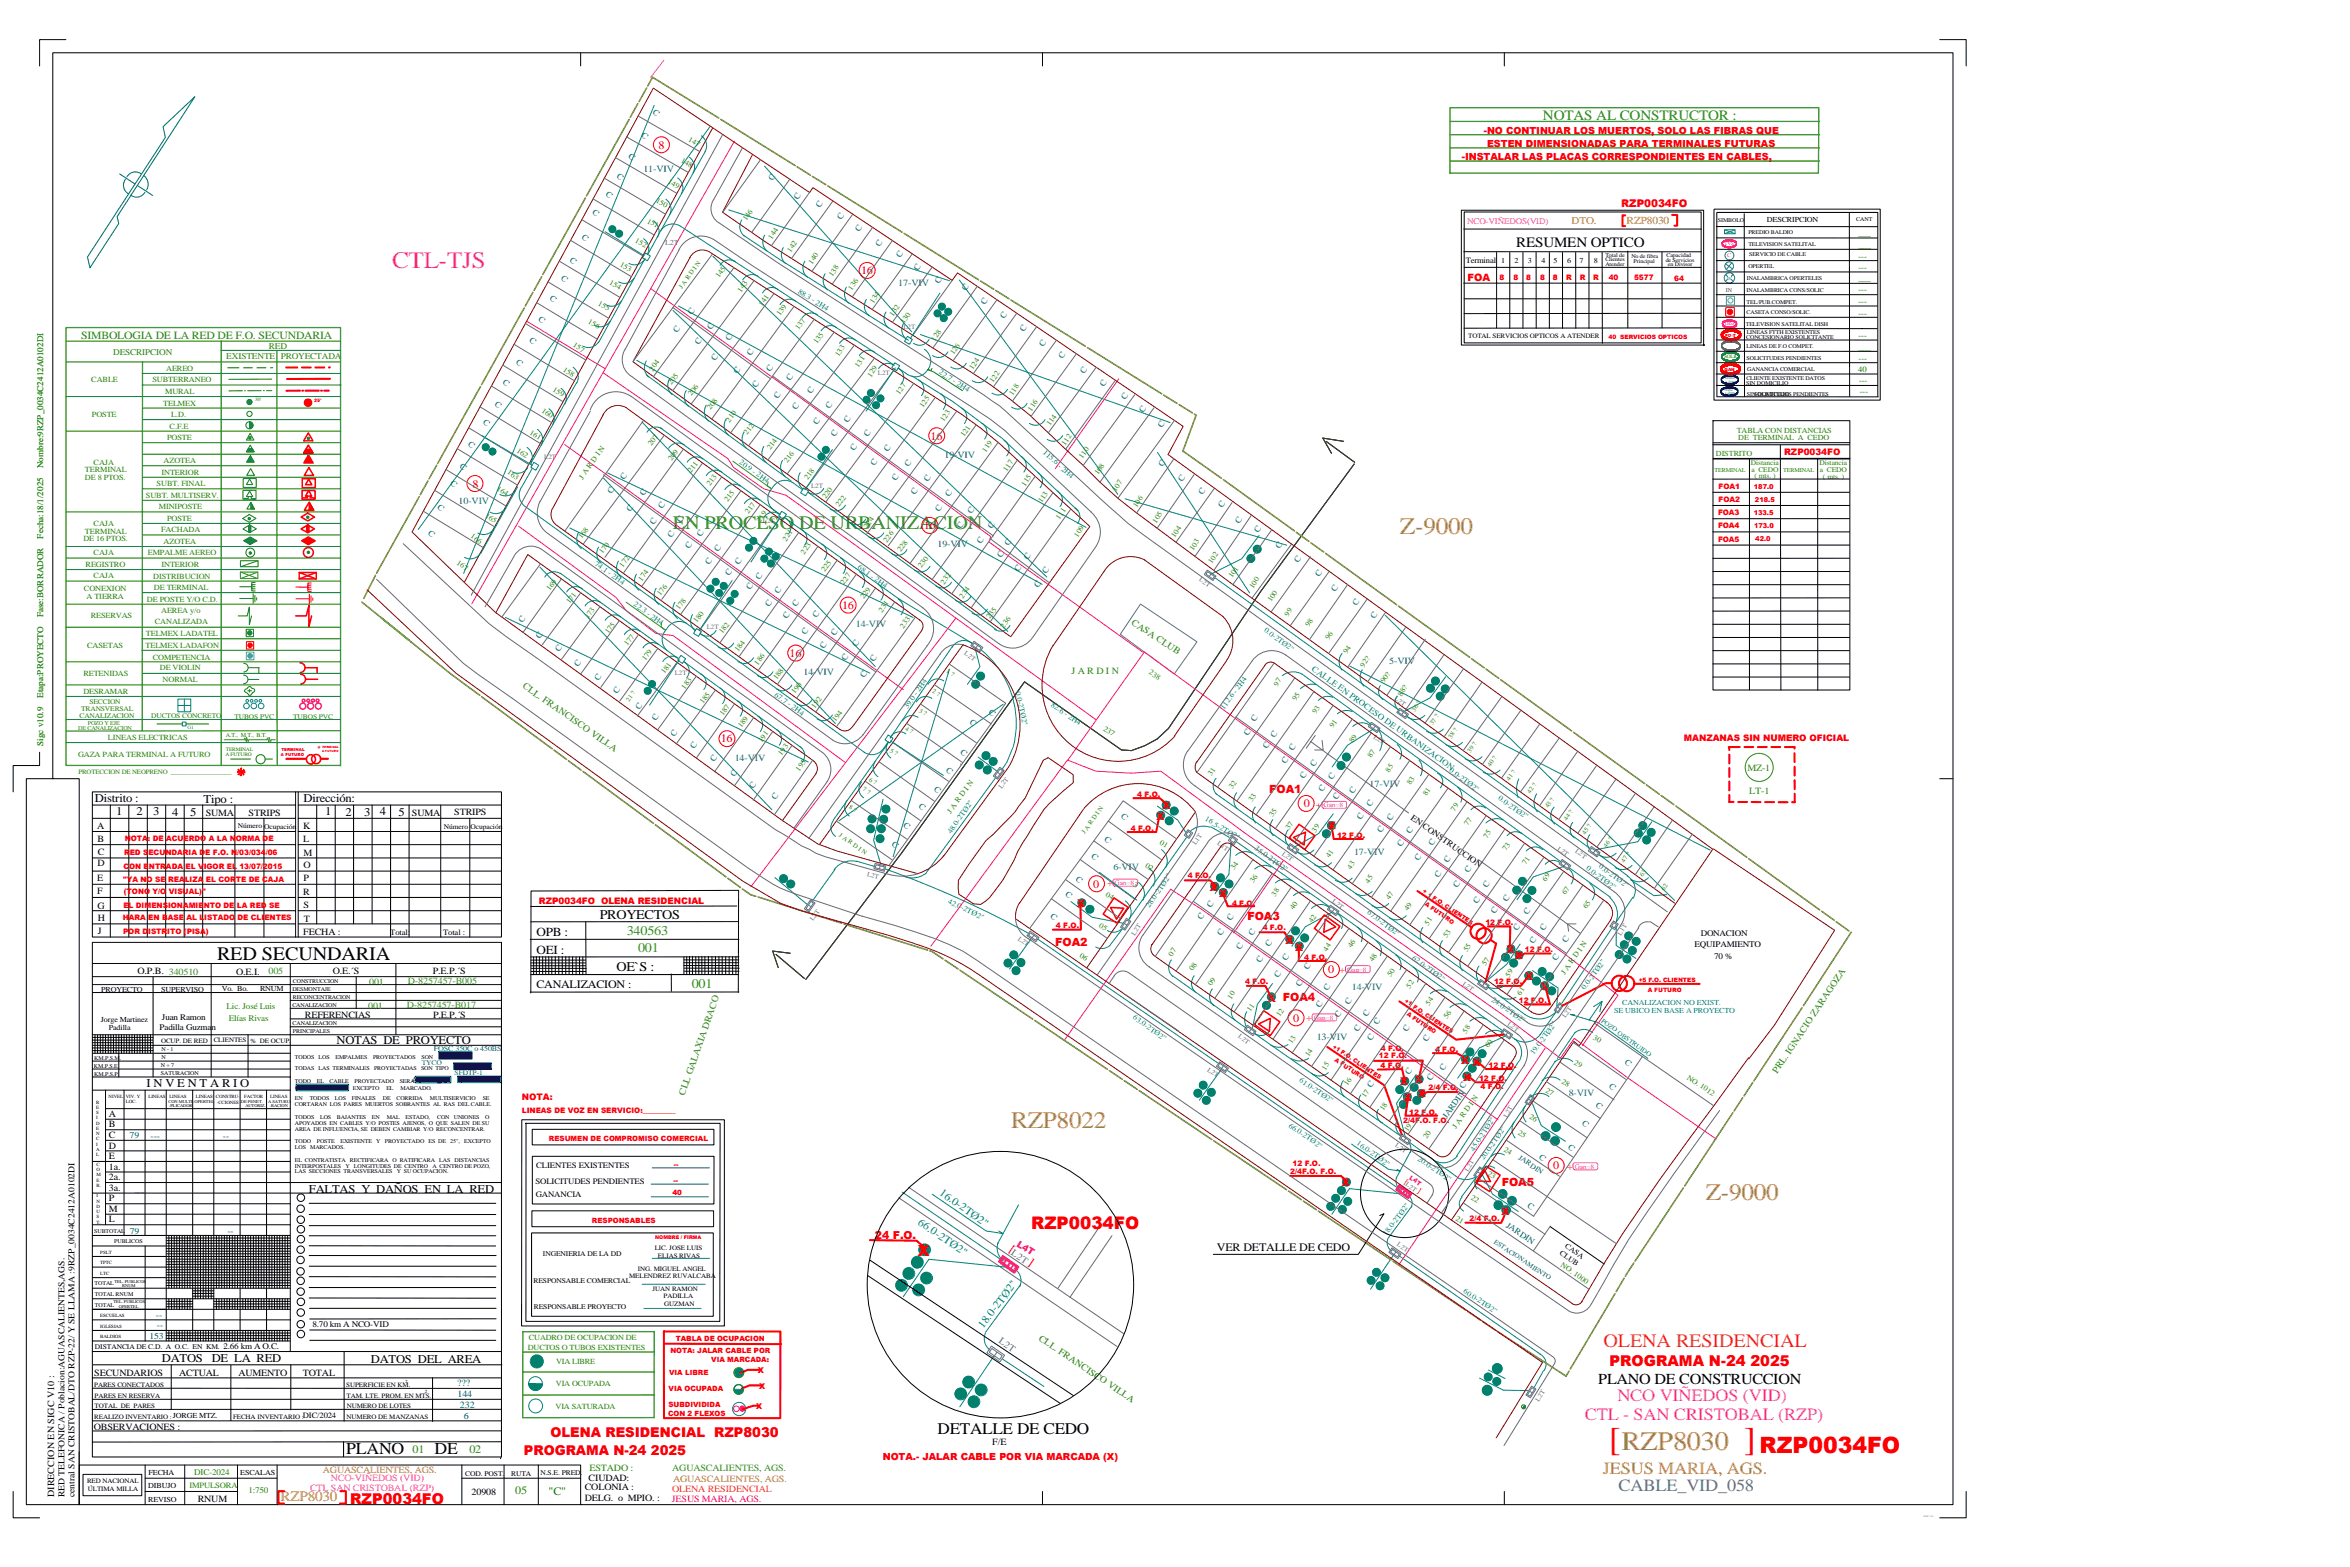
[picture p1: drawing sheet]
<svg xmlns="http://www.w3.org/2000/svg" width="914mm" height="610mm" viewBox="0 0 914 610" stroke-linecap="round" stroke-linejoin="round" font-family="sans-serif">
<defs><g id="words">
<g font-size="13" fill="#f00">
<text x="626.1" y="564.2">[</text>
<text x="678.6" y="564.2">]</text>
</g>
<text font-size="10.4" fill="#c4a000" x="631.1" y="564.2">RZP8030</text>
<text font-size="9.3" fill="#f0f" x="152.6" y="104.2">CTL-TJS</text>
<g font-size="9.3" fill="#c4a000">
<text x="544.7" y="207.8">Z-9000</text>
<text x="393.4" y="438.8">RZP8022</text>
<text x="663.7" y="466.7">Z-9000</text>
</g>
<text font-size="8.7" fill="#f00" x="684.7" y="565.4">RZP0034FO</text>
<text font-size="7.4" fill="#308400" x="261.8" y="205.8">EN PROCESO DE URBANIZACION</text>
<text font-size="7.4" x="84.5" y="373.5">RED SECUNDARIA</text>
<text font-size="7.4" fill="#ff6000" x="624" y="524.1">OLENA RESIDENCIAL</text>
<text font-size="6.7" fill="#f00" x="401.3" y="478.2">RZP0034FO</text>
<g font-size="6.7" fill="#f0f">
<text x="629.3" y="545">NCO VIÑEDOS (VID)</text>
<text x="616.6" y="552.4">CTL - SAN CRISTOBAL (RZP)</text>
</g>
<text font-size="6.7" fill="#c4a000" x="623.7" y="573.4">JESUS MARIA, AGS.</text>
<text font-size="6.7" fill="#587088" x="629.8" y="580.2">CABLE_VID_058</text>
<g font-size="6.5">
<text x="134.7" y="565.8">PLANO</text>
<text x="169.1" y="565.8">DE</text>
</g>
<text font-size="6.3" x="364.8" y="557.8">DETALLE DE CEDO</text>
<text font-size="6" fill="#f00" x="357.1" y="488.5">X</text>
<text font-size="5.9" x="621.9" y="538.4">PLANO DE CONSTRUCCION</text>
<g font-size="5.8" fill="#f00">
<text x="626.3" y="531.5">PROGRAMA N-24 2025</text>
<text x="136.3" y="584.9">RZP0034FO</text>
</g>
<text font-size="5.6" fill="#308400" x="600.4" y="46.9">NOTAS AL CONSTRUCTOR :</text>
<text font-size="5.6" x="590" y="96.1">RESUMEN OPTICO</text>
<text font-size="5.6" fill="#c4a000" x="109.2" y="584.1">RZP8030</text>
<g font-size="5.2">
<text x="233.3" y="357.3">PROYECTOS</text>
<text x="239.9" y="377.7">OE`S :</text>
</g>
<g font-size="5.2" fill="#309820">
<text x="243.9" y="363.8">340563</text>
<text x="248.3" y="370.5">001</text>
<text x="269.2" y="384.4">001</text>
</g>
<g font-size="5.2" fill="#f00">
<text x="214.2" y="559">OLENA RESIDENCIAL RZP8030</text>
<text x="203.8" y="566.1">PROGRAMA N-24 2025</text>
</g>
<g font-size="4.8">
<text x="208.7" y="364">OPB :</text>
<text x="208.7" y="371.1">OEI :</text>
</g>
<g font-size="4.6">
<text x="37" y="312.2">Distrito :</text>
<text x="45.3" y="317.2">1</text>
<text x="53.2" y="317.2">2</text>
<text x="59.6" y="317.2">3</text>
<text x="67" y="317.3">4</text>
<text x="74" y="317.3">5</text>
<text x="79.2" y="312.2">Tipo :</text>
<text x="118.1" y="312.2">Dirección:</text>
<text x="126.5" y="317.2">1</text>
<text x="134.5" y="317.3">2</text>
<text x="141.6" y="317.4">3</text>
<text x="147.8" y="317.2">4</text>
<text x="155" y="317.3">5</text>
<text x="131" y="406.1">NOTAS DE PROYECTO</text>
<text x="57" y="423">I N V E N T A R I O</text>
<text x="120.2" y="464">FALTAS Y DAÑOS EN LA RED</text>
<text x="63" y="530">DATOS</text>
<text x="82.4" y="530">DE LA RED</text>
<text x="144.4" y="530.3">DATOS DEL AREA</text>
</g>
<g font-size="4.6" fill="#f00">
<text x="392.5" y="486.7" transform="rotate(34 392.5 486.7)">[</text>
<text x="399.8" y="491.8" transform="rotate(34 399.8 491.8)">]</text>
</g>
<g font-size="4.4" fill="#f00">
<text x="256.2" y="57.9">8</text>
<text x="335" y="106.7">16</text>
<text x="362.1" y="171">16</text>
<text x="183.8" y="190">8</text>
<text x="359.4" y="205.9">16</text>
<text x="327.7" y="236.9">16</text>
<text x="307.2" y="255.5">16</text>
<text x="280.5" y="288.8">16</text>
<text x="493.9" y="308.7">FOA1</text>
<text x="507.3" y="313.8">0</text>
<text x="425.4" y="345.5">0</text>
<text x="485.4" y="357.9">FOA3</text>
<text x="410.6" y="367.8">FOA2</text>
<text x="516.8" y="378.6">0</text>
<text x="503.1" y="397.5">0</text>
<text x="604.4" y="454.8">0</text>
<text x="584.4" y="461.2">FOA5</text>
</g>
<g font-size="4.4">
<text x="208.7" y="384.5">CANALIZACION :</text>
<text x="473.5" y="486.6">VER DETALLE DE CEDO</text>
</g>
<g font-size="4.4" fill="#308400">
<text x="160.5" y="565.3">01</text>
<text x="182.6" y="565.2">02</text>
<text x="200.5" y="581.3">05</text>
</g>
<text font-size="4.4" fill="#008000" x="213.4" y="581.4">&quot;C&quot;</text>
<text font-size="4.3" fill="#308400" x="31.6" y="131.7">SIMBOLOGIA DE LA RED DE F.O. SECUNDARIA</text>
<g font-size="4.3" fill="#008080">
<text x="365.3" y="464.6" transform="rotate(35 365.3 464.6)">16.0-2TØ2''</text>
<text x="356.9" y="476.1" transform="rotate(35 356.9 476.1)">66.0-2TØ2''</text>
<text x="382.5" y="517" transform="rotate(-53 382.5 517)">18.0-2TØ2''</text>
</g>
<text font-size="4.3" fill="#f00" x="340.4" y="481.9">24 F.O.</text>
<text font-size="4.2" fill="#c4a000" x="632.9" y="87.3">RZP8030</text>
<g font-size="4.1" fill="#f00">
<text x="630.9" y="80.4">RZP0034FO</text>
<text x="452.3" y="314.7">X</text>
<text x="450" y="318.9">X</text>
<text x="516.7" y="322.7">X</text>
<text x="470.8" y="346.8">X</text>
<text x="419.1" y="352.8">X</text>
<text x="474.4" y="349.1">X</text>
<text x="500.2" y="367.1">X</text>
<text x="504" y="369.9">X</text>
<text x="586.1" y="370.7">X</text>
<text x="589.4" y="373">X</text>
<text x="593.4" y="381.3">X</text>
<text x="493.3" y="389.7">X FOA4</text>
<text x="599.5" y="385.2">X</text>
<text x="568.5" y="413.8">X X</text>
<text x="544.9" y="422.1">X X</text>
<text x="569.3" y="420.4">X</text>
<text x="546.2" y="428.3">X</text>
<text x="551.6" y="426.8">X</text>
<text x="522.1" y="461.4">X</text>
<text x="584.2" y="472.5">X</text>
</g>
<text font-size="4.1" fill="#c4a000" x="611.5" y="87">DTO.</text>
<text font-size="3.9" fill="#f00" x="571.1" y="109.1">FOA</text>
<g font-size="3.8" fill="#f00">
<text x="577.4" y="52">-NO CONTINUAR LOS MUERTOS, SOLO LAS FIBRAS QUE</text>
<text x="578.6" y="57.1">ESTEN DIMENSIONADAS PARA TERMINALES FUTURAS</text>
<text x="568.8" y="62.1">-INSTALAR LAS PLACAS CORRESPONDIENTES EN CABLES,</text>
<text x="343.5" y="568.2">NOTA.- JALAR CABLE POR VIA MARCADA (X)</text>
</g>
<g font-size="3.8" fill="#587088">
<text x="393.2" y="487.9" transform="rotate(35 393.2 487.9)">L2T</text>
<text x="388.4" y="522.2" transform="rotate(35 388.4 522.2)">L2T</text>
</g>
<g font-size="3.7" fill="#00f">
<text x="250.4" y="66.8">11-VIV</text>
<text x="349.5" y="111.1">17-VIV</text>
<text x="367.5" y="178.1">19-VIV</text>
<text x="178.4" y="196.1">10-VIV</text>
<text x="364.8" y="212.9">19-VIV</text>
<text x="333" y="243.9">14-VIV</text>
<text x="312.6" y="262.6">14-VIV</text>
<text x="540.6" y="258.1">5-VIV</text>
<text x="285.9" y="295.9">14-VIV</text>
<text x="532.9" y="306.2">17-VIV</text>
<text x="526.9" y="332.7">17-VIV</text>
<text x="433.2" y="338.3">6-VIV</text>
<text x="526" y="385.2">14-VIV</text>
<text x="512.4" y="404.5">13-VIV</text>
<text x="610.4" y="426.5">8-VIV</text>
</g>
<g font-size="3.7" fill="#308400">
<text x="440" y="242.7" transform="rotate(33 440 242.7)">CASA CLUB</text>
<text x="416.9" y="262.1">J A R D I N</text>
<text x="203.1" y="267.3" transform="rotate(35 203.1 267.3)">CLL. FRANCISCO VILLA</text>
<text x="679.9" y="300">MZ-1</text>
<text x="680.6" y="308.9">LT-1</text>
<text x="691.5" y="417.9" transform="rotate(-56 691.5 417.9)">PRL. IGNACIO ZARAGOZA</text>
<text x="266.4" y="426.3" transform="rotate(-71 266.4 426.3)">CLL GALAXIA DRACO</text>
<text x="403.9" y="521.2" transform="rotate(34 403.9 521.2)">CLL. FRANCISCO VILLA</text>
<text x="229.4" y="572.4">ESTADO :</text>
</g>
<g font-size="3.7">
<text x="80.1" y="317.3">SUMA</text>
<text x="96.7" y="317.3">STRIPS</text>
<text x="160.3" y="317.3">SUMA</text>
<text x="176.8" y="317.2">STRIPS</text>
<text x="37.8" y="322.6">A</text>
<text x="117.9" y="322.5">K</text>
<text x="37.9" y="327.4">B</text>
<text x="118" y="327.4">L</text>
<text x="38" y="332.8">C</text>
<text x="118.2" y="332.8">M</text>
<text x="37.9" y="337">D</text>
<text x="118.2" y="337.7">O</text>
<text x="37.8" y="342.9">E</text>
<text x="37.8" y="348">F</text>
<text x="118.2" y="342.9">P</text>
<text x="38" y="353.4">G</text>
<text x="117.9" y="348.1">R</text>
<text x="118.1" y="353.1">S</text>
<text x="38.1" y="358.4">H</text>
<text x="118.2" y="358.5">T</text>
<text x="38" y="363.5">J</text>
<text x="118" y="363.6">FECHA :</text>
<text x="53.5" y="379.1">O.P.B. 340510</text>
<text x="91.9" y="379.2">O.E.I.</text>
<text x="129.5" y="378.9">O.E.´S</text>
<text x="168.4" y="378.9">P.E.P.´S</text>
<text x="118.6" y="395.9">REFERENCIAS</text>
<text x="168.5" y="395.9">P.E.P.´S</text>
<text x="42.4" y="434.5">A</text>
<text x="42.4" y="438.6">B</text>
<text x="42.4" y="442.7">C</text>
<text x="42.4" y="446.8">D</text>
<text x="42.4" y="450.9">E</text>
<text x="42.4" y="455">1a.</text>
<text x="42.4" y="459.1">2a.</text>
<text x="42.4" y="463.3">3a.</text>
<text x="42.4" y="467.4">P</text>
<text x="42.4" y="471.5">M</text>
<text x="42.4" y="475.6">L</text>
<text x="36.7" y="535.3">SECUNDARIOS</text>
<text x="69.7" y="535.4">ACTUAL</text>
<text x="92.8" y="535.5">AUMENTO</text>
<text x="117.9" y="535.3">TOTAL</text>
<text x="36.5" y="556.1">OBSERVACIONES :</text>
<text x="386.1" y="562.2">F/E</text>
<text x="183.5" y="581.7">20908</text>
<text x="227.5" y="579.8">COLONIA :</text>
<text x="229" y="576.2">CIUDAD:</text>
<text x="21" y="582.4" transform="rotate(-90 21 582.4)">DIRECCION EN SIGC V10 :</text>
<text x="76.9" y="584.3">RNUM</text>
<text x="227.5" y="584">DELG. o MPIO. :</text>
</g>
<g font-size="3.7" fill="#f00">
<text x="512.1" y="314.5">+</text>
<text x="430.7" y="344.8">+</text>
<text x="521.2" y="378.4">+</text>
<text x="508.3" y="397.2">+</text>
<text x="609.8" y="455.1">+</text>
</g>
<g font-size="3.7" fill="#309820">
<text x="104.5" y="379">005</text>
<text x="143.6" y="383.1">001</text>
<text x="158.7" y="382.9">D-8257457-B005</text>
<text x="143.3" y="392.3">001</text>
<text x="158.3" y="392.2">D-8257457-B017</text>
<text x="261.6" y="572.1">AGUASCALIENTES, AGS.</text>
</g>
<g font-size="3.7" fill="#004080">
<text x="177.9" y="539.3">???</text>
<text x="178" y="543.6">144</text>
<text x="179" y="547.8">232</text>
<text x="180.4" y="551.9">6</text>
</g>
<g font-size="3.7" fill="#c4a000">
<text x="125.6" y="572.9">AGUASCALIENTES, AGS.</text>
<text x="261.9" y="576.6">AGUASCALIENTES, AGS.</text>
</g>
<g font-size="3.7" fill="#f0f">
<text x="120.6" y="580">CTL SAN CRISTOBAL (RZP)</text>
<text x="128.7" y="576.3">NCO-VIÑEDOS (VID)</text>
</g>
<text font-size="3.7" fill="#ff6000" x="261.5" y="580.3">OLENA RESIDENCIAL</text>
<text font-size="3.7" fill="#ff0080" x="261.4" y="584.2">JESUS MARIA, AGS.</text>
<text font-size="3.6" fill="#ff009f" x="395.4" y="484.6" transform="rotate(32 395.4 484.6)">L4T</text>
<g font-size="3.5" fill="#f00">
<text x="694.2" y="177.1">RZP0034FO</text>
<text x="655.2" y="288.2">MANZANAS SIN NUMERO OFICIAL</text>
<text x="209.7" y="351.5">RZP0034FO OLENA RESIDENCIAL</text>
<text x="203.1" y="427.9">NOTA:</text>
</g>
<g font-size="3.5" fill="#004080">
<text x="50.4" y="442.8" transform="rotate(1 50.4 442.8)">79</text>
<text x="58.5" y="443" transform="rotate(1 58.5 443)">---</text>
<text x="86.7" y="443.1" transform="rotate(1 86.7 443.1)">--</text>
<text x="52.5" y="463.7" transform="rotate(1 52.5 463.7)">__</text>
<text x="88.5" y="479.9" transform="rotate(1 88.5 479.9)">--</text>
<text x="50.5" y="480" transform="rotate(1 50.5 480)">79</text>
<text x="60.7" y="512.8" transform="rotate(1 60.7 512.8)">--</text>
<text x="58.2" y="520.9">153</text>
<text x="61.1" y="516.6" transform="rotate(1 61.1 516.6)">--</text>
</g>
<g font-size="3.5">
<text x="25.1" y="582.5" transform="rotate(-90 25.1 582.5)">RED TELEFONICA / Poblacion:AGUASCALIENTES,AGS.</text>
<text x="29" y="582.5" transform="rotate(-90 29 582.5)">central SAN CRISTOBAL/DTO RZP-22/ Y SE LLAMA :9RZP_0034C2412A0102DI</text>
</g>
<g font-size="3.4" fill="#308400">
<text x="44" y="137.9">DESCRIPCION</text>
<text x="104.6" y="135.8">RED</text>
<text x="88.1" y="139.7">EXISTENTE</text>
<text x="109.2" y="139.8">PROYECTADA</text>
</g>
<g font-size="3.3" fill="#004080">
<text x="253.7" y="44.2" transform="rotate(39 253.7 44.2)">C</text>
<text x="249.3" y="53" transform="rotate(39 249.3 53)">C</text>
<text x="244.3" y="60.9" transform="rotate(39 244.3 60.9)">C</text>
<text x="239.7" y="68.8" transform="rotate(39 239.7 68.8)">C</text>
<text x="300.7" y="70.4" transform="rotate(-58 300.7 70.4)">C</text>
<text x="235.5" y="75.9" transform="rotate(39 235.5 75.9)">C</text>
<text x="310.5" y="77.6" transform="rotate(-58 310.5 77.6)">C</text>
<text x="230.3" y="82.8" transform="rotate(39 230.3 82.8)">C</text>
<text x="319.2" y="80.7" transform="rotate(-58 319.2 80.7)">C</text>
<text x="327.4" y="85.7" transform="rotate(-58 327.4 85.7)">C</text>
<text x="226.2" y="92.7" transform="rotate(39 226.2 92.7)">C</text>
<text x="334.4" y="90.2" transform="rotate(-58 334.4 90.2)">C</text>
<text x="342.3" y="95.9" transform="rotate(-58 342.3 95.9)">C</text>
<text x="221.4" y="101.7" transform="rotate(39 221.4 101.7)">C</text>
<text x="350.4" y="100.5" transform="rotate(-58 350.4 100.5)">C</text>
<text x="357.3" y="105.4" transform="rotate(-58 357.3 105.4)">C</text>
<text x="218.1" y="108.5" transform="rotate(39 218.1 108.5)">C</text>
<text x="365.4" y="110.6" transform="rotate(-58 365.4 110.6)">C</text>
<text x="376" y="113.1" transform="rotate(-58 376 113.1)">C</text>
<text x="213.7" y="116.2" transform="rotate(39 213.7 116.2)">C</text>
<text x="383.3" y="118.5" transform="rotate(-58 383.3 118.5)">C</text>
<text x="209.3" y="124.5" transform="rotate(39 209.3 124.5)">C</text>
<text x="269.3" y="122.5" transform="rotate(-58 269.3 122.5)">C</text>
<text x="390.8" y="124" transform="rotate(-58 390.8 124)">C</text>
<text x="263.6" y="129.6" transform="rotate(-58 263.6 129.6)">C</text>
<text x="276.8" y="128.3" transform="rotate(-58 276.8 128.3)">C</text>
<text x="398.5" y="129.2" transform="rotate(-58 398.5 129.2)">C</text>
<text x="205.8" y="132.5" transform="rotate(39 205.8 132.5)">C</text>
<text x="272" y="134.2" transform="rotate(-58 272 134.2)">C</text>
<text x="284" y="132.7" transform="rotate(-58 284 132.7)">C</text>
<text x="406" y="135" transform="rotate(-58 406 135)">C</text>
<text x="200.6" y="141.2" transform="rotate(39 200.6 141.2)">C</text>
<text x="278.4" y="140.4" transform="rotate(-58 278.4 140.4)">C</text>
<text x="292.2" y="138.7" transform="rotate(-58 292.2 138.7)">C</text>
<text x="413.5" y="139.7" transform="rotate(-58 413.5 139.7)">C</text>
<text x="195.4" y="149.1" transform="rotate(39 195.4 149.1)">C</text>
<text x="287.1" y="145.4" transform="rotate(-58 287.1 145.4)">C</text>
<text x="299.8" y="144.7" transform="rotate(-58 299.8 144.7)">C</text>
<text x="307.6" y="148.3" transform="rotate(-58 307.6 148.3)">C</text>
<text x="422" y="145.6" transform="rotate(-58 422 145.6)">C</text>
<text x="294.3" y="151" transform="rotate(-58 294.3 151)">C</text>
<text x="302.8" y="155.1" transform="rotate(-58 302.8 155.1)">C</text>
<text x="315.7" y="153.3" transform="rotate(-58 315.7 153.3)">C</text>
<text x="429.7" y="150.6" transform="rotate(-58 429.7 150.6)">C</text>
<text x="438" y="155.6" transform="rotate(-58 438 155.6)">C</text>
<text x="192.3" y="157.6" transform="rotate(39 192.3 157.6)">C</text>
<text x="310" y="159.5" transform="rotate(-58 310 159.5)">C</text>
<text x="322.8" y="158.9" transform="rotate(-58 322.8 158.9)">C</text>
<text x="444.9" y="160.6" transform="rotate(-58 444.9 160.6)">C</text>
<text x="187.7" y="164.7" transform="rotate(39 187.7 164.7)">C</text>
<text x="318" y="165.4" transform="rotate(-58 318 165.4)">C</text>
<text x="330" y="164.7" transform="rotate(-58 330 164.7)">C</text>
<text x="452.2" y="166.4" transform="rotate(-58 452.2 166.4)">C</text>
<text x="181.9" y="173.1" transform="rotate(39 181.9 173.1)">C</text>
<text x="325" y="170.1" transform="rotate(-58 325 170.1)">C</text>
<text x="337.9" y="170.1" transform="rotate(-58 337.9 170.1)">C</text>
<text x="332.5" y="175.6" transform="rotate(-58 332.5 175.6)">C</text>
<text x="345.6" y="175.9" transform="rotate(-58 345.6 175.9)">C</text>
<text x="178.6" y="181.6" transform="rotate(39 178.6 181.6)">C</text>
<text x="340.4" y="181.4" transform="rotate(-58 340.4 181.4)">C</text>
<text x="353.7" y="181.6" transform="rotate(-58 353.7 181.6)">C</text>
<text x="452.4" y="181.6" transform="rotate(-58 452.4 181.6)">C</text>
<text x="175" y="188.3" transform="rotate(39 175 188.3)">C</text>
<text x="243" y="186.6" transform="rotate(-58 243 186.6)">C</text>
<text x="348.7" y="187.2" transform="rotate(-58 348.7 187.2)">C</text>
<text x="361.1" y="187.6" transform="rotate(-58 361.1 187.6)">C</text>
<text x="460.1" y="187.6" transform="rotate(-58 460.1 187.6)">C</text>
<text x="170" y="197.6" transform="rotate(39 170 197.6)">C</text>
<text x="238.1" y="192" transform="rotate(-58 238.1 192)">C</text>
<text x="250.7" y="192.8" transform="rotate(-58 250.7 192.8)">C</text>
<text x="356.1" y="192.6" transform="rotate(-58 356.1 192.6)">C</text>
<text x="369.4" y="193.2" transform="rotate(-58 369.4 193.2)">C</text>
<text x="468" y="192.4" transform="rotate(-58 468 192.4)">C</text>
<text x="475.7" y="197.6" transform="rotate(-58 475.7 197.6)">C</text>
<text x="245.4" y="199.1" transform="rotate(-58 245.4 199.1)">C</text>
<text x="257.8" y="198.2" transform="rotate(-58 257.8 198.2)">C</text>
<text x="265.1" y="203.4" transform="rotate(-58 265.1 203.4)">C</text>
<text x="365.6" y="199.1" transform="rotate(-58 365.6 199.1)">C</text>
<text x="378.1" y="199.9" transform="rotate(-58 378.1 199.9)">C</text>
<text x="482.3" y="203.8" transform="rotate(-58 482.3 203.8)">C</text>
<text x="166.3" y="207.8" transform="rotate(39 166.3 207.8)">C</text>
<text x="254.5" y="204.1" transform="rotate(-58 254.5 204.1)">C</text>
<text x="261.5" y="209.3" transform="rotate(-58 261.5 209.3)">C</text>
<text x="272.8" y="209" transform="rotate(-58 272.8 209)">C</text>
<text x="374.1" y="205.7" transform="rotate(-58 374.1 205.7)">C</text>
<text x="386" y="205.7" transform="rotate(-58 386 205.7)">C</text>
<text x="489.8" y="207.2" transform="rotate(-58 489.8 207.2)">C</text>
<text x="268.4" y="213.7" transform="rotate(-58 268.4 213.7)">C</text>
<text x="279.5" y="214.9" transform="rotate(-58 279.5 214.9)">C</text>
<text x="381.8" y="211.5" transform="rotate(-58 381.8 211.5)">C</text>
<text x="392.6" y="212.6" transform="rotate(-58 392.6 212.6)">C</text>
<text x="498.1" y="213.6" transform="rotate(-58 498.1 213.6)">C</text>
<text x="276.1" y="219.8" transform="rotate(-58 276.1 219.8)">C</text>
<text x="287.6" y="219.9" transform="rotate(-58 287.6 219.9)">C</text>
<text x="389.6" y="217.2" transform="rotate(-58 389.6 217.2)">C</text>
<text x="400" y="218" transform="rotate(-58 400 218)">C</text>
<text x="505.3" y="219.2" transform="rotate(-58 505.3 219.2)">C</text>
<text x="283.8" y="223.9" transform="rotate(-58 283.8 223.9)">C</text>
<text x="295.7" y="225.7" transform="rotate(-58 295.7 225.7)">C</text>
<text x="396.4" y="222.6" transform="rotate(-58 396.4 222.6)">C</text>
<text x="407.2" y="223.4" transform="rotate(-58 407.2 223.4)">C</text>
<text x="513.5" y="224.4" transform="rotate(-58 513.5 224.4)">C</text>
<text x="292.1" y="229.5" transform="rotate(-58 292.1 229.5)">C</text>
<text x="303" y="230.9" transform="rotate(-58 303 230.9)">C</text>
<text x="404.1" y="228.8" transform="rotate(-58 404.1 228.8)">C</text>
<text x="519.6" y="230.1" transform="rotate(-58 519.6 230.1)">C</text>
<text x="299.4" y="236.1" transform="rotate(-58 299.4 236.1)">C</text>
<text x="310" y="236.3" transform="rotate(-58 310 236.3)">C</text>
<text x="527.9" y="235.7" transform="rotate(-58 527.9 235.7)">C</text>
<text x="203.5" y="242.4" transform="rotate(-58 203.5 242.4)">C</text>
<text x="306.3" y="240.9" transform="rotate(-58 306.3 240.9)">C</text>
<text x="317.8" y="240.3" transform="rotate(-58 317.8 240.3)">C</text>
<text x="535" y="240.7" transform="rotate(-58 535 240.7)">C</text>
<text x="210.2" y="248.4" transform="rotate(-58 210.2 248.4)">C</text>
<text x="313.6" y="247.1" transform="rotate(-58 313.6 247.1)">C</text>
<text x="325" y="247.3" transform="rotate(-58 325 247.3)">C</text>
<text x="333.2" y="251.9" transform="rotate(-58 333.2 251.9)">C</text>
<text x="217.7" y="253.6" transform="rotate(-58 217.7 253.6)">C</text>
<text x="320.7" y="252.6" transform="rotate(-58 320.7 252.6)">C</text>
<text x="329.2" y="257.1" transform="rotate(-58 329.2 257.1)">C</text>
<text x="340.2" y="257.5" transform="rotate(-58 340.2 257.5)">C</text>
<text x="225" y="259.4" transform="rotate(-58 225 259.4)">C</text>
<text x="336.3" y="263.7" transform="rotate(-58 336.3 263.7)">C</text>
<text x="233" y="265" transform="rotate(-58 233 265)">C</text>
<text x="240.2" y="269.8" transform="rotate(-58 240.2 269.8)">C</text>
<text x="248.9" y="276.4" transform="rotate(-58 248.9 276.4)">C</text>
<text x="255.3" y="280.6" transform="rotate(-58 255.3 280.6)">C</text>
<text x="377.1" y="281.1" transform="rotate(39 377.1 281.1)">C</text>
<text x="384.5" y="277.3" transform="rotate(39 384.5 277.3)">C</text>
<text x="488.4" y="281" transform="rotate(-58 488.4 281)">C</text>
<text x="262.6" y="286.7" transform="rotate(-58 262.6 286.7)">C</text>
<text x="485.7" y="286.3" transform="rotate(-58 485.7 286.3)">C</text>
<text x="496.1" y="287.1" transform="rotate(-58 496.1 287.1)">C</text>
<text x="270.3" y="291.5" transform="rotate(-58 270.3 291.5)">C</text>
<text x="373.5" y="292.9" transform="rotate(39 373.5 292.9)">C</text>
<text x="493" y="291.5" transform="rotate(-58 493 291.5)">C</text>
<text x="503.2" y="292.1" transform="rotate(-58 503.2 292.1)">C</text>
<text x="278" y="296.5" transform="rotate(-58 278 296.5)">C</text>
<text x="367.9" y="299.8" transform="rotate(39 367.9 299.8)">C</text>
<text x="500.3" y="297.3" transform="rotate(-58 500.3 297.3)">C</text>
<text x="511.5" y="298.3" transform="rotate(-58 511.5 298.3)">C</text>
<text x="285.9" y="302.1" transform="rotate(-58 285.9 302.1)">C</text>
<text x="507.5" y="302.9" transform="rotate(-58 507.5 302.9)">C</text>
<text x="518.5" y="303.3" transform="rotate(-58 518.5 303.3)">C</text>
<text x="293.2" y="307" transform="rotate(-58 293.2 307)">C</text>
<text x="301.9" y="311.4" transform="rotate(-58 301.9 311.4)">C</text>
<text x="363.3" y="307.3" transform="rotate(39 363.3 307.3)">C</text>
<text x="514.8" y="308.3" transform="rotate(-58 514.8 308.3)">C</text>
<text x="520.3" y="311.1" transform="rotate(-58 520.3 311.1)">C</text>
<text x="526.7" y="309.1" transform="rotate(-58 526.7 309.1)">C</text>
<text x="357.3" y="314.1" transform="rotate(39 357.3 314.1)">C</text>
<text x="436" y="317.9" transform="rotate(39 436 317.9)">C</text>
<text x="533.4" y="314.1" transform="rotate(-58 533.4 314.1)">C</text>
<text x="351.3" y="321.4" transform="rotate(39 351.3 321.4)">C</text>
<text x="529.6" y="319.1" transform="rotate(-58 529.6 319.1)">C</text>
<text x="537.5" y="323.9" transform="rotate(-58 537.5 323.9)">C</text>
<text x="541.4" y="319.4" transform="rotate(-58 541.4 319.4)">C</text>
<text x="346.7" y="328.7" transform="rotate(39 346.7 328.7)">C</text>
<text x="429.5" y="326.8" transform="rotate(39 429.5 326.8)">C</text>
<text x="545.4" y="329.5" transform="rotate(-58 545.4 329.5)">C</text>
<text x="548.9" y="324.3" transform="rotate(-58 548.9 324.3)">C</text>
<text x="557.5" y="329.3" transform="rotate(-58 557.5 329.3)">C</text>
<text x="424.4" y="333.5" transform="rotate(39 424.4 333.5)">C</text>
<text x="552.1" y="335.1" transform="rotate(-58 552.1 335.1)">C</text>
<text x="563.5" y="335.6" transform="rotate(-58 563.5 335.6)">C</text>
<text x="559.8" y="341.4" transform="rotate(-58 559.8 341.4)">C</text>
<text x="571.6" y="339.5" transform="rotate(-58 571.6 339.5)">C</text>
<text x="418.3" y="342.2" transform="rotate(39 418.3 342.2)">C</text>
<text x="567.1" y="345.4" transform="rotate(-58 567.1 345.4)">C</text>
<text x="578.7" y="345.4" transform="rotate(-58 578.7 345.4)">C</text>
<text x="414.3" y="348.1" transform="rotate(39 414.3 348.1)">C</text>
<text x="471.3" y="353.4" transform="rotate(-58 471.3 353.4)">C</text>
<text x="574.8" y="351.6" transform="rotate(-58 574.8 351.6)">C</text>
<text x="586.4" y="350.9" transform="rotate(-58 586.4 350.9)">C</text>
<text x="408.5" y="356.8" transform="rotate(39 408.5 356.8)">C</text>
<text x="467.6" y="358" transform="rotate(-58 467.6 358)">C</text>
<text x="479" y="358.4" transform="rotate(-58 479 358.4)">C</text>
<text x="581.8" y="355.6" transform="rotate(-58 581.8 355.6)">C</text>
<text x="594.5" y="356" transform="rotate(-58 594.5 356)">C</text>
<text x="475.3" y="363.9" transform="rotate(-58 475.3 363.9)">C</text>
<text x="487.5" y="364.1" transform="rotate(-58 487.5 364.1)">C</text>
<text x="590.4" y="362" transform="rotate(-58 590.4 362)">C</text>
<text x="600.8" y="362.2" transform="rotate(-58 600.8 362.2)">C</text>
<text x="482.6" y="369.7" transform="rotate(-58 482.6 369.7)">C</text>
<text x="494" y="368.3" transform="rotate(-58 494 368.3)">C</text>
<text x="596.8" y="367.2" transform="rotate(-58 596.8 367.2)">C</text>
<text x="609.5" y="367" transform="rotate(-58 609.5 367)">C</text>
<text x="490.5" y="374.5" transform="rotate(-58 490.5 374.5)">C</text>
<text x="500.5" y="373.8" transform="rotate(-58 500.5 373.8)">C</text>
<text x="509" y="377.5" transform="rotate(-58 509 377.5)">C</text>
<text x="605.7" y="373.8" transform="rotate(-58 605.7 373.8)">C</text>
<text x="497.5" y="380.3" transform="rotate(-58 497.5 380.3)">C</text>
<text x="505.9" y="384" transform="rotate(-58 505.9 384)">C</text>
<text x="516.7" y="385.7" transform="rotate(-58 516.7 385.7)">C</text>
<text x="513.6" y="392" transform="rotate(-58 513.6 392)">C</text>
<text x="525" y="390.9" transform="rotate(-58 525 390.9)">C</text>
<text x="531.9" y="395.5" transform="rotate(-58 531.9 395.5)">C</text>
<text x="521" y="396.1" transform="rotate(-58 521 396.1)">C</text>
<text x="528.4" y="401.7" transform="rotate(-58 528.4 401.7)">C</text>
<text x="536.1" y="398.7" transform="rotate(-58 536.1 398.7)">C</text>
<text x="547.5" y="401.4" transform="rotate(-58 547.5 401.4)">C</text>
<text x="533.7" y="405.1" transform="rotate(-58 533.7 405.1)">C</text>
<text x="555.3" y="405.6" transform="rotate(-58 555.3 405.6)">C</text>
<text x="632" y="413.3" transform="rotate(39 632 413.3)">C</text>
<text x="548.4" y="418.1" transform="rotate(-58 548.4 418.1)">C</text>
<text x="561.8" y="416.5" transform="rotate(-58 561.8 416.5)">C</text>
<text x="533.7" y="423.1" transform="rotate(-58 533.7 423.1)">C</text>
<text x="556.9" y="420.5" transform="rotate(-58 556.9 420.5)">C</text>
<text x="569.6" y="423.5" transform="rotate(-58 569.6 423.5)">C</text>
<text x="625.8" y="422.8" transform="rotate(39 625.8 422.8)">C</text>
<text x="620.7" y="430.4" transform="rotate(39 620.7 430.4)">C</text>
<text x="562.9" y="435.4" transform="rotate(-55 562.9 435.4)">JARDIN</text>
<text x="615.3" y="437.4" transform="rotate(39 615.3 437.4)">C</text>
<text x="609.9" y="446.8" transform="rotate(39 609.9 446.8)">C</text>
<text x="598.7" y="450.4" transform="rotate(39 598.7 450.4)">C</text>
<text x="594.1" y="469.6" transform="rotate(32 594.1 469.6)">C</text>
<text x="585.8" y="477.1" transform="rotate(34 585.8 477.1)">JARDIN</text>
</g>
<text font-size="3.3" fill="#f0f" x="570.9" y="87">NCO-VIÑEDOS(VID)</text>
<g font-size="3.3" fill="#309820">
<text x="16.8" y="182.1" transform="rotate(-90 16.8 182.1)">Nombre:9RZP_0034C2412A0102DI</text>
<text x="16.8" y="209.5" transform="rotate(-90 16.8 209.5)">Fecha:18/1/2025</text>
<text x="16.8" y="240.2" transform="rotate(-90 16.8 240.2)">Fase:BORRADOR</text>
<text x="16.8" y="271.4" transform="rotate(-90 16.8 271.4)">Etapa:PROYECTO</text>
<text x="16.8" y="290.2" transform="rotate(-90 16.8 290.2)">Sigc v10.9</text>
</g>
<text font-size="3.3" fill="#008080" x="510.2" y="260.7" transform="rotate(36 510.2 260.7)">CALLE EN PROCESO DE URBANIZACION</text>
<g font-size="3.3">
<text x="548.7" y="318.6" transform="rotate(35 548.7 318.6)">EN CONSTRUCCION</text>
<text x="661.8" y="364">DONACION</text>
<text x="659.4" y="368.5">EQUIPAMIENTO</text>
<text x="667" y="373">70 %</text>
<text x="62.1" y="400.6">Padilla Guzman</text>
<text x="63" y="396.8">Juan Ramon</text>
<text x="171.3" y="411.8">XAGA.</text>
<text x="176.5" y="415.9">POUYET.</text>
<text x="126.2" y="424">( 0.4 )</text>
<text x="121.6" y="516.3">8.70 km A NCO-VID</text>
<text x="86.9" y="524.7">2.66 km A O.C.</text>
</g>
<g font-size="3.3" fill="#308400">
<text x="88.2" y="392.4">Lic. José Luis</text>
<text x="89.1" y="397.3">Elías Rivas</text>
<text x="75.6" y="573.7">DIC-2024</text>
<text x="96.6" y="580.9">1:750</text>
</g>
<g font-size="3.2" fill="#008000">
<text x="723.1" y="91.9">___</text>
<text x="723.1" y="96.4">___</text>
<text x="723.1" y="100.9">---</text>
<text x="723.1" y="105">---</text>
<text x="723.1" y="109.4">___</text>
<text x="723.1" y="113.7">---</text>
<text x="723.1" y="118.2">---</text>
<text x="723.1" y="122.9">---</text>
<text x="723.1" y="131.7">---</text>
<text x="723.1" y="127.4">___</text>
<text x="723.1" y="136.1">___</text>
<text x="723.2" y="140.6">---</text>
<text x="723" y="144.7">40</text>
<text x="723.3" y="149.1">---</text>
<text x="723.6" y="153.3">---</text>
</g>
<g font-size="3.2">
<text x="570.3" y="102.2">Terminal</text>
<text x="151.8" y="363.6">Total:</text>
<text x="172.4" y="363.6">Total :</text>
<text x="208.6" y="454.2">CLIENTES EXISTENTES</text>
<text x="208.3" y="460.7">SOLICITUDES PENDIENTES</text>
<text x="208.4" y="465.6">GANANCIA</text>
<text x="117.9" y="551.7">DIC/2024</text>
</g>
<g font-size="3.2" fill="#f00">
<text x="546.2" y="460.2" transform="rotate(34 546.2 460.2)">[</text>
<text x="551.3" y="463.7" transform="rotate(34 551.3 463.7)">]</text>
</g>
<text font-size="3.2" fill="#308400" x="73.7" y="579">IMPULSORA</text>
<g font-size="3.1" fill="#308400">
<text x="35.5" y="148.5">CABLE</text>
<text x="59.4" y="148.8">SUBTERRANEO</text>
<text x="64.6" y="144.3">AEREO</text>
<text x="64.3" y="153.2">MURAL</text>
<text x="63.5" y="157.9">TELMEX</text>
<text x="35.8" y="162.4">POSTE</text>
<text x="66" y="166.8">C.F.E</text>
<text x="66.6" y="162.1">L.D.</text>
<text x="65" y="171.2">POSTE</text>
<text x="33.1" y="183.8">TERMINAL</text>
<text x="36.4" y="180.9">CAJA</text>
<text x="62.8" y="184.7">INTERIOR</text>
<text x="63.7" y="180.1">AZOTEA</text>
<text x="33.1" y="186.8">DE 8 PTOS.</text>
<text x="61" y="189.2">SUBT. FINAL</text>
<text x="56.8" y="193.8">SUBT. MULTISERV.</text>
<text x="61.8" y="197.9">MINIPOSTE</text>
<text x="65" y="202.6">POSTE</text>
<text x="33.1" y="207.6">TERMINAL</text>
<text x="36.4" y="204.6">CAJA</text>
<text x="62.7" y="207.1">FACHADA</text>
<text x="32.4" y="210.7">DE 16 PTOS.</text>
<text x="57.5" y="215.8">EMPALME AEREO</text>
<text x="63.7" y="211.7">AZOTEA</text>
<text x="33.3" y="220.6">REGISTRO</text>
<text x="36.4" y="216.1">CAJA</text>
<text x="62.8" y="220.6">INTERIOR</text>
<text x="36.4" y="224.7">CAJA</text>
<text x="59.6" y="225.2">DISTRIBUCION</text>
<text x="32.7" y="229.8">CONEXION</text>
<text x="33.7" y="233">A TIERRA</text>
<text x="59.9" y="229.6">DE TERMINAL</text>
<text x="57.1" y="234.1">DE POSTE Y/O C.D.</text>
<text x="62.7" y="238.5">AEREA y/o</text>
<text x="35.3" y="240.2">RESERVAS</text>
<text x="60.2" y="242.6">CANALIZADA</text>
<text x="33.9" y="252">CASETAS</text>
<text x="56.8" y="247.4">TELMEX LADATEL</text>
<text x="56.6" y="252">TELMEX LADAFON</text>
<text x="59.5" y="256.6">COMPETENCIA</text>
<text x="32.4" y="262.9">RETENIDAS</text>
<text x="62.2" y="260.8">DE VIOLIN</text>
<text x="63.3" y="265.3">NORMAL</text>
<text x="32.4" y="270.1">DESRAMAR</text>
<text x="42" y="288">LINEAS ELECTRICAS</text>
<text x="30.4" y="294.5">GAZA PARA TERMINAL A FUTURO</text>
</g>
<g font-size="3.1" fill="#f00">
<text x="294.9" y="534.2">X</text>
<text x="295.4" y="540.5">X</text>
</g>
<g font-size="3" fill="#308400">
<text x="267.7" y="54.7" transform="rotate(28 267.7 54.7)">147</text>
<text x="264.8" y="63.1" transform="rotate(28 264.8 63.1)">148</text>
<text x="259.7" y="71.2" transform="rotate(28 259.7 71.2)">149</text>
<text x="255" y="78.5" transform="rotate(28 255 78.5)">150</text>
<text x="251.5" y="86.6" transform="rotate(28 251.5 86.6)">151</text>
<text x="290.4" y="86.1" transform="rotate(-55 290.4 86.1)">146</text>
<text x="246.9" y="94.3" transform="rotate(28 246.9 94.3)">152</text>
<text x="300.4" y="93.2" transform="rotate(-55 300.4 93.2)">144</text>
<text x="307.7" y="98.3" transform="rotate(-55 307.7 98.3)">142</text>
<text x="241" y="103.6" transform="rotate(28 241 103.6)">153</text>
<text x="316" y="102.9" transform="rotate(-55 316 102.9)">140</text>
<text x="323.9" y="107.8" transform="rotate(-55 323.9 107.8)">138</text>
<text x="236.9" y="110.5" transform="rotate(28 236.9 110.5)">154</text>
<text x="279.9" y="108.2" transform="rotate(-55 279.9 108.2)">145</text>
<text x="288.4" y="113.9" transform="rotate(-55 288.4 113.9)">143</text>
<text x="331.5" y="113.1" transform="rotate(-55 331.5 113.1)">136</text>
<text x="232.5" y="118.7" transform="rotate(28 232.5 118.7)">155</text>
<text x="296.7" y="119.4" transform="rotate(-55 296.7 119.4)">141</text>
<text x="339.9" y="118.2" transform="rotate(-55 339.9 118.2)">134</text>
<text x="228.6" y="125.8" transform="rotate(28 228.6 125.8)">156</text>
<text x="303.6" y="123" transform="rotate(-55 303.6 123)">139</text>
<text x="347.6" y="123.2" transform="rotate(-55 347.6 123.2)">132</text>
<text x="310.9" y="128.5" transform="rotate(-55 310.9 128.5)">137</text>
<text x="351.8" y="126.2" transform="rotate(-55 351.8 126.2)">130</text>
<text x="222.8" y="134.7" transform="rotate(33 222.8 134.7)">157</text>
<text x="318" y="134" transform="rotate(-55 318 134)">135</text>
<text x="363.8" y="133" transform="rotate(-55 363.8 133)">128</text>
<text x="326.3" y="138.9" transform="rotate(-55 326.3 138.9)">133</text>
<text x="334.1" y="143.1" transform="rotate(-55 334.1 143.1)">131</text>
<text x="371.1" y="138.2" transform="rotate(-55 371.1 138.2)">126</text>
<text x="378.6" y="143.9" transform="rotate(-55 378.6 143.9)">124</text>
<text x="218.9" y="144.2" transform="rotate(33 218.9 144.2)">158</text>
<text x="254" y="144.6" transform="rotate(-53 254 144.6)">204</text>
<text x="261.3" y="149.8" transform="rotate(-53 261.3 149.8)">205</text>
<text x="338.9" y="146.9" transform="rotate(-55 338.9 146.9)">129</text>
<text x="386.5" y="149" transform="rotate(-55 386.5 149)">122</text>
<text x="214.8" y="152.2" transform="rotate(30 214.8 152.2)">159</text>
<text x="269.1" y="154.2" transform="rotate(-53 269.1 154.2)">206</text>
<text x="350.1" y="153.7" transform="rotate(-55 350.1 153.7)">127</text>
<text x="394" y="154.1" transform="rotate(-55 394 154.1)">118</text>
<text x="210.6" y="160.2" transform="rotate(33 210.6 160.2)">160</text>
<text x="276.5" y="159.6" transform="rotate(-53 276.5 159.6)">208</text>
<text x="359.2" y="158.7" transform="rotate(-55 359.2 158.7)">125</text>
<text x="401.3" y="160.1" transform="rotate(-55 401.3 160.1)">116</text>
<text x="283.9" y="164.5" transform="rotate(-53 283.9 164.5)">210</text>
<text x="367.3" y="164.2" transform="rotate(-55 367.3 164.2)">123</text>
<text x="408.6" y="165.8" transform="rotate(-55 408.6 165.8)">114</text>
<text x="205.9" y="168.9" transform="rotate(30 205.9 168.9)">161</text>
<text x="253.5" y="173.7" transform="rotate(-53 253.5 173.7)">207</text>
<text x="290.8" y="169.4" transform="rotate(-53 290.8 169.4)">212</text>
<text x="375.2" y="170.1" transform="rotate(-55 375.2 170.1)">121</text>
<text x="414.5" y="173.5" transform="rotate(-55 414.5 173.5)">112</text>
<text x="675.8" y="168.3">TABLA CON DISTANCIAS</text>
<text x="676.4" y="171.2">DE TERMINAL A CEDO</text>
<text x="200.8" y="175.7" transform="rotate(33 200.8 175.7)">162</text>
<text x="261.5" y="179.5" transform="rotate(-55 261.5 179.5)">209</text>
<text x="299.8" y="175.2" transform="rotate(-53 299.8 175.2)">214</text>
<text x="383.6" y="176.1" transform="rotate(-55 383.6 176.1)">119</text>
<text x="421.2" y="178.6" transform="rotate(-55 421.2 178.6)">110</text>
<text x="667.7" y="177.2">DISTRITO</text>
<text x="197.2" y="184.2" transform="rotate(33 197.2 184.2)">163</text>
<text x="268.9" y="184.1" transform="rotate(-53 268.9 184.1)">211</text>
<text x="306.4" y="180.3" transform="rotate(-53 306.4 180.3)">216</text>
<text x="391.8" y="183.6" transform="rotate(-55 391.8 183.6)">117</text>
<text x="427.3" y="184.9" transform="rotate(-55 427.3 184.9)">108</text>
<text x="193.1" y="190.7" transform="rotate(33 193.1 190.7)">164</text>
<text x="226.7" y="186.6" transform="rotate(-55 226.7 186.6)">J A R D I N</text>
<text x="276.3" y="189.2" transform="rotate(-53 276.3 189.2)">213</text>
<text x="314.3" y="186.9" transform="rotate(-53 314.3 186.9)">218</text>
<text x="398.9" y="189.3" transform="rotate(-55 398.9 189.3)">115</text>
<text x="434.2" y="191.4" transform="rotate(-55 434.2 191.4)">107</text>
<text x="283.2" y="195.3" transform="rotate(-53 283.2 195.3)">215</text>
<text x="321.3" y="194.2" transform="rotate(-53 321.3 194.2)">220</text>
<text x="326.6" y="197.4" transform="rotate(-53 326.6 197.4)">222</text>
<text x="405.3" y="195.7" transform="rotate(-55 405.3 195.7)">113</text>
<text x="442.3" y="197.7" transform="rotate(-55 442.3 197.7)">106</text>
<text x="188.6" y="201" transform="rotate(33 188.6 201)">165</text>
<text x="291.3" y="199.9" transform="rotate(-53 291.3 199.9)">217</text>
<text x="295.7" y="203.4" transform="rotate(-53 295.7 203.4)">219</text>
<text x="412.2" y="202.3" transform="rotate(-55 412.2 202.3)">111</text>
<text x="449.8" y="203.8" transform="rotate(-55 449.8 203.8)">105</text>
<text x="183" y="209" transform="rotate(33 183 209)">166</text>
<text x="226.4" y="209.8" transform="rotate(-53 226.4 209.8)">168</text>
<text x="337.4" y="205.7" transform="rotate(-53 337.4 205.7)">224</text>
<text x="419.4" y="209.1" transform="rotate(-55 419.4 209.1)">109</text>
<text x="457.1" y="209.3" transform="rotate(-55 457.1 209.3)">104</text>
<text x="234.5" y="215.6" transform="rotate(-53 234.5 215.6)">170</text>
<text x="305.9" y="210.7" transform="rotate(-53 305.9 210.7)">221</text>
<text x="313" y="215.8" transform="rotate(-53 313 215.8)">223</text>
<text x="345.1" y="211.2" transform="rotate(-53 345.1 211.2)">226</text>
<text x="350.5" y="214.8" transform="rotate(-53 350.5 214.8)">228</text>
<text x="464.2" y="214.3" transform="rotate(-55 464.2 214.3)">103</text>
<text x="177.5" y="219.5" transform="rotate(33 177.5 219.5)">167</text>
<text x="242.4" y="220.9" transform="rotate(-53 242.4 220.9)">172</text>
<text x="358.6" y="221.1" transform="rotate(-53 358.6 221.1)">230</text>
<text x="471.6" y="219.4" transform="rotate(-55 471.6 219.4)">102</text>
<text x="249.7" y="226.3" transform="rotate(-53 249.7 226.3)">174</text>
<text x="320.9" y="222.7" transform="rotate(-53 320.9 222.7)">225</text>
<text x="328.4" y="227.5" transform="rotate(-53 328.4 227.5)">227</text>
<text x="367.4" y="227.4" transform="rotate(-53 367.4 227.4)">232</text>
<text x="479.4" y="225" transform="rotate(-55 479.4 225)">101</text>
<text x="214" y="230" transform="rotate(-53 214 230)">169</text>
<text x="257" y="232" transform="rotate(-53 257 232)">176</text>
<text x="336.1" y="233.2" transform="rotate(-53 336.1 233.2)">229</text>
<text x="374.6" y="232.9" transform="rotate(-53 374.6 232.9)">234</text>
<text x="487.6" y="229.1" transform="rotate(-55 487.6 229.1)">100</text>
<text x="221.7" y="235" transform="rotate(-53 221.7 235)">171</text>
<text x="264.3" y="237.3" transform="rotate(-53 264.3 237.3)">178</text>
<text x="343.2" y="238.3" transform="rotate(-53 343.2 238.3)">231</text>
<text x="494.6" y="234.3" transform="rotate(-55 494.6 234.3)">100</text>
<text x="501.3" y="239.9" transform="rotate(-55 501.3 239.9)">99</text>
<text x="228.8" y="240.9" transform="rotate(-53 228.8 240.9)">173</text>
<text x="271.2" y="242.5" transform="rotate(-53 271.2 242.5)">180</text>
<text x="351.5" y="244.6" transform="rotate(-53 351.5 244.6)">233</text>
<text x="385.2" y="241" transform="rotate(-53 385.2 241)">235</text>
<text x="390.7" y="244.6" transform="rotate(-53 390.7 244.6)">236</text>
<text x="509.3" y="244" transform="rotate(-55 509.3 244)">98</text>
<text x="236.7" y="246.8" transform="rotate(-53 236.7 246.8)">175</text>
<text x="244.2" y="251.5" transform="rotate(-53 244.2 251.5)">177</text>
<text x="281.1" y="246.8" transform="rotate(-53 281.1 246.8)">182</text>
<text x="517.1" y="249" transform="rotate(-55 517.1 249)">96</text>
<text x="251.1" y="257.1" transform="rotate(-53 251.1 257.1)">179</text>
<text x="287.2" y="253.7" transform="rotate(-53 287.2 253.7)">184</text>
<text x="524" y="254.4" transform="rotate(-55 524 254.4)">94</text>
<text x="258.6" y="262.2" transform="rotate(-53 258.6 262.2)">181</text>
<text x="294.9" y="259" transform="rotate(-53 294.9 259)">186</text>
<text x="446.9" y="262" transform="rotate(34 446.9 262)">238</text>
<text x="530.7" y="259.8" transform="rotate(-55 530.7 259.8)">92?</text>
<text x="266.5" y="268.3" transform="rotate(-53 266.5 268.3)">183</text>
<text x="302.3" y="264.7" transform="rotate(-53 302.3 264.7)">188</text>
<text x="497" y="267.1" transform="rotate(-55 497 267.1)">97</text>
<text x="538.6" y="265.9" transform="rotate(-55 538.6 265.9)">90?</text>
<text x="273.6" y="274" transform="rotate(-53 273.6 274)">185</text>
<text x="309.3" y="270.1" transform="rotate(-53 309.3 270.1)">190</text>
<text x="317" y="275.6" transform="rotate(-53 317 275.6)">192</text>
<text x="504.3" y="272.7" transform="rotate(-55 504.3 272.7)">95</text>
<text x="545.3" y="271" transform="rotate(-55 545.3 271)">88?</text>
<text x="281.3" y="278.6" transform="rotate(-53 281.3 278.6)">187</text>
<text x="325.2" y="280.9" transform="rotate(-53 325.2 280.9)">194</text>
<text x="512" y="277.8" transform="rotate(-55 512 277.8)">93</text>
<text x="288.5" y="283.3" transform="rotate(-53 288.5 283.3)">189</text>
<text x="429.1" y="283.9" transform="rotate(34 429.1 283.9)">237</text>
<text x="518.7" y="283.4" transform="rotate(-55 518.7 283.4)">91</text>
<text x="296.4" y="289" transform="rotate(-53 296.4 289)">191</text>
<text x="526.4" y="289.1" transform="rotate(-55 526.4 289.1)">89</text>
<text x="304.1" y="294" transform="rotate(-53 304.1 294)">193</text>
<text x="533.6" y="294.9" transform="rotate(-55 533.6 294.9)">87</text>
<text x="311" y="300.1" transform="rotate(-53 311 300.1)">195</text>
<text x="471.4" y="302" transform="rotate(-55 471.4 302)">31</text>
<text x="540.6" y="300.7" transform="rotate(-55 540.6 300.7)">85</text>
<text x="548.9" y="305.3" transform="rotate(-55 548.9 305.3)">83</text>
<text x="479.6" y="307.1" transform="rotate(-55 479.6 307.1)">32</text>
<text x="555.1" y="309.8" transform="rotate(-55 555.1 309.8)">81</text>
<text x="370" y="316.6" transform="rotate(-54 370 316.6)">J A R D I N</text>
<text x="487.3" y="312.2" transform="rotate(-55 487.3 312.2)">33</text>
<text x="566" y="315.8" transform="rotate(-55 566 315.8)">79</text>
<text x="495.3" y="318" transform="rotate(-55 495.3 318)">35</text>
<text x="501.6" y="322.9" transform="rotate(-55 501.6 322.9)">37</text>
<text x="511.9" y="324" transform="rotate(-55 511.9 324)">39</text>
<text x="571.2" y="321.3" transform="rotate(-55 571.2 321.3)">77</text>
<text x="451.1" y="328.5" transform="rotate(30 451.1 328.5)">01</text>
<text x="578.6" y="326.2" transform="rotate(-55 578.6 326.2)">75</text>
<text x="517.3" y="333.9" transform="rotate(-55 517.3 333.9)">41</text>
<text x="586.1" y="331.1" transform="rotate(-55 586.1 331.1)">73</text>
<text x="445.4" y="337.4" transform="rotate(30 445.4 337.4)">02</text>
<text x="480.3" y="338.5" transform="rotate(-55 480.3 338.5)">34</text>
<text x="525.7" y="338.4" transform="rotate(-55 525.7 338.4)">43</text>
<text x="593.7" y="336.5" transform="rotate(-55 593.7 336.5)">71</text>
<text x="440.8" y="344.8" transform="rotate(30 440.8 344.8)">3</text>
<text x="487.7" y="343.6" transform="rotate(-55 487.7 343.6)">36</text>
<text x="532.6" y="343.7" transform="rotate(-55 532.6 343.7)">45</text>
<text x="601.5" y="343" transform="rotate(-55 601.5 343)">69</text>
<text x="430.1" y="348.5" transform="rotate(30 430.1 348.5)">04</text>
<text x="496.1" y="348.9" transform="rotate(-55 496.1 348.9)">38</text>
<text x="503.3" y="353.9" transform="rotate(-55 503.3 353.9)">40</text>
<text x="540.7" y="350.2" transform="rotate(-55 540.7 350.2)">47</text>
<text x="609.1" y="348.2" transform="rotate(-55 609.1 348.2)">67</text>
<text x="617.3" y="353.7" transform="rotate(-55 617.3 353.7)">65</text>
<text x="510.5" y="359" transform="rotate(-55 510.5 359)">42</text>
<text x="547.8" y="354.5" transform="rotate(-55 547.8 354.5)">49</text>
<text x="427.5" y="360.8" transform="rotate(30 427.5 360.8)">05</text>
<text x="555.8" y="360.1" transform="rotate(-55 555.8 360.1)">51</text>
<text x="563" y="365.1" transform="rotate(-55 563 365.1)">53</text>
<text x="516.3" y="370.2" transform="rotate(-55 516.3 370.2)">44</text>
<text x="525.8" y="368.7" transform="rotate(-55 525.8 368.7)">46</text>
<text x="570.8" y="370.4" transform="rotate(-55 570.8 370.4)">55</text>
<text x="419.9" y="372.2" transform="rotate(30 419.9 372.2)">06</text>
<text x="456.1" y="372.2" transform="rotate(-55 456.1 372.2)">07</text>
<text x="464.1" y="377.9" transform="rotate(-55 464.1 377.9)">08</text>
<text x="534.2" y="374.3" transform="rotate(-55 534.2 374.3)">48</text>
<text x="578.1" y="375.8" transform="rotate(-55 578.1 375.8)">57</text>
<text x="471.4" y="383.6" transform="rotate(-55 471.4 383.6)">09</text>
<text x="541.1" y="380.1" transform="rotate(-55 541.1 380.1)">50</text>
<text x="587.2" y="380.4" transform="rotate(-55 587.2 380.4)">59</text>
<text x="608.9" y="379.3" transform="rotate(-55 608.9 379.3)">J A R D I N</text>
<text x="479" y="388.8" transform="rotate(-55 479 388.8)">10</text>
<text x="548.6" y="384.6" transform="rotate(-55 548.6 384.6)">52</text>
<text x="591.6" y="387.3" transform="rotate(-55 591.6 387.3)">61</text>
<text x="486.6" y="393.7" transform="rotate(-55 486.6 393.7)">11</text>
<text x="498.1" y="395.6" transform="rotate(-55 498.1 395.6)">12</text>
<text x="556.1" y="391.2" transform="rotate(-55 556.1 391.2)">54</text>
<text x="563.1" y="396.5" transform="rotate(-55 563.1 396.5)">56</text>
<text x="502.7" y="406.1" transform="rotate(-55 502.7 406.1)">13</text>
<text x="570.5" y="402.2" transform="rotate(-55 570.5 402.2)">58</text>
<text x="579.2" y="407.7" transform="rotate(-55 579.2 407.7)">60</text>
<text x="619.7" y="404.1" transform="rotate(30 619.7 404.1)">30</text>
<text x="509.2" y="411.4" transform="rotate(-55 509.2 411.4)">14</text>
<text x="612.3" y="413.9" transform="rotate(30 612.3 413.9)">29</text>
<text x="515.7" y="416.5" transform="rotate(-55 515.7 416.5)">15</text>
<text x="656.2" y="419.6" transform="rotate(33 656.2 419.6)">NO. 1012</text>
<text x="524.3" y="422.6" transform="rotate(-55 524.3 422.6)">16</text>
<text x="601.2" y="424.9" transform="rotate(30 601.2 424.9)">27</text>
<text x="607.4" y="421.3" transform="rotate(30 607.4 421.3)">28</text>
<text x="531.2" y="427.3" transform="rotate(-55 531.2 427.3)">17</text>
<text x="538.3" y="432.3" transform="rotate(-55 538.3 432.3)">18</text>
<text x="594.9" y="434.8" transform="rotate(30 594.9 434.8)">26</text>
<text x="547.8" y="440.6" transform="rotate(-55 547.8 440.6)">19</text>
<text x="555.2" y="443.2" transform="rotate(-55 555.2 443.2)">20</text>
<text x="566.6" y="439.2" transform="rotate(-55 566.6 439.2)">J A R D I N</text>
<text x="590.5" y="441.2" transform="rotate(32 590.5 441.2)">25</text>
<text x="585" y="447.8" transform="rotate(30 585 447.8)">24</text>
<text x="578.6" y="457" transform="rotate(30 578.6 457)">23</text>
<text x="572.2" y="466.3" transform="rotate(30 572.2 466.3)">22</text>
<text x="566.2" y="474.5" transform="rotate(30 566.2 474.5)">21</text>
<text x="607.1" y="492.6" transform="rotate(35 607.1 492.6)">NO. 1000</text>
<text x="205.8" y="521.5">CUADRO DE OCUPACION DE</text>
<text x="205.4" y="525.2">DUCTOS O TUBOS EXISTENTES</text>
<text x="216.4" y="530.7">VIA LIBRE</text>
<text x="216.3" y="539.2">VIA OCUPADA</text>
<text x="216.2" y="548.2">VIA SATURADA</text>
</g>
<g font-size="3">
<text x="687.5" y="86.2">DESCRIPCION</text>
<text x="584.1" y="102.4">1</text>
<text x="589.3" y="102.4">2</text>
<text x="594.4" y="102.4">3</text>
<text x="599.9" y="102.3">4</text>
<text x="604.5" y="102.4">5</text>
<text x="609.8" y="102.4">6</text>
<text x="614.6" y="102.4">7</text>
<text x="620.2" y="102.4">8</text>
<text x="39.4" y="385.7">PROYECTO</text>
<text x="62.7" y="385.9">SUPERVISO</text>
<text x="86.3" y="385.7">Vo. Bo.</text>
<text x="101.2" y="385.7">RNUM</text>
<text x="39.2" y="397.7">Jorge Martinez</text>
<text x="42.3" y="400.8">Padilla</text>
<text x="160.2" y="421.1">ACREBg-3</text>
<text x="179" y="421.1">SCREeBh-3</text>
<text x="608.7" y="485.1" transform="rotate(34 608.7 485.1)">CASA</text>
<text x="606.6" y="487.8" transform="rotate(34 606.6 487.8)">CLUB</text>
<text x="67.2" y="551.7">JORGE MTZ.</text>
<text x="57.8" y="573.6">FECHA</text>
<text x="93.5" y="574">ESCALAS</text>
<text x="57.7" y="579">DIBUJO</text>
<text x="57.7" y="584.2">REVISO</text>
</g>
<text font-size="3" fill="#587088" x="258.8" y="95.2">L2T</text>
<g font-size="3" fill="#008080">
<text x="310.3" y="113.8" transform="rotate(32 310.3 113.8)">88.3 - 2H4</text>
<text x="365.2" y="145.2" transform="rotate(32 365.2 145.2)">22.7 - 2H4</text>
<text x="405.7" y="176.2" transform="rotate(43 405.7 176.2)">115.6 - 2H4</text>
<text x="287.5" y="180.3" transform="rotate(35 287.5 180.3)">20.9 - 2H4</text>
<text x="231.2" y="219.8" transform="rotate(35 231.2 219.8)">74.1 - 2H4</text>
<text x="333.5" y="221" transform="rotate(35 333.5 221)">68.1 - 2H4</text>
<text x="246.4" y="235.5" transform="rotate(35 246.4 235.5)">22.3 - 2H4</text>
<text x="491.7" y="245.5" transform="rotate(36 491.7 245.5)">0.0-2TØ2''</text>
<text x="395.2" y="269.1" transform="rotate(78 395.2 269.1)">0.0-2TØ2''</text>
<text x="301.1" y="270.7" transform="rotate(35 301.1 270.7)">67.7 - 2H4</text>
<text x="353.3" y="275.9" transform="rotate(-56 353.3 275.9)">39.0 - 2H4</text>
<text x="408.8" y="274.6" transform="rotate(34 408.8 274.6)">82.6 - 2H4</text>
<text x="476.3" y="276.1" transform="rotate(-54 476.3 276.1)">112.6 - 2H4</text>
<text x="563.8" y="300.1" transform="rotate(36 563.8 300.1)">0.0-2TØ2''</text>
<text x="582.8" y="310.9" transform="rotate(36 582.8 310.9)">0.0-2TØ2''</text>
<text x="468.7" y="319.2" transform="rotate(31 468.7 319.2)">16.5-2TØ2''</text>
<text x="370.1" y="324.5" transform="rotate(-55 370.1 324.5)">48.0-2TØ2''</text>
<text x="488.1" y="330.4" transform="rotate(36 488.1 330.4)">35.0-2TØ2''</text>
<text x="617" y="338.2" transform="rotate(36 617 338.2)">0.0-2TØ2''</text>
<text x="622" y="337.4" transform="rotate(36 622 337.4)">0.0-2TØ2''</text>
<text x="368.7" y="351.3" transform="rotate(26 368.7 351.3)">42.0-2TØ2''</text>
<text x="447.3" y="353.2" transform="rotate(-56 447.3 353.2)">28.0-2TØ2''</text>
<text x="531.8" y="355.3" transform="rotate(37 531.8 355.3)">67.0-2TØ2''</text>
<text x="549.2" y="373" transform="rotate(36 549.2 373)">62.0-2TØ2''</text>
<text x="580.3" y="389.4" transform="rotate(34 580.3 389.4)">24.0-2TØ2''</text>
<text x="616.7" y="385.1" transform="rotate(-53 616.7 385.1)">0.0-2TØ2''</text>
<text x="628.1" y="394.1">SE UBICO EN BASE A PROYECTO</text>
<text x="631.2" y="391.1">CANALIZACION NO EXIST.</text>
<text x="440.7" y="396.2" transform="rotate(36 440.7 396.2)">63.0-2TØ2''</text>
<text x="596.8" y="410.5" transform="rotate(-54 596.8 410.5)">19.0-2TØ2''</text>
<text x="505.4" y="420.7" transform="rotate(34 505.4 420.7)">61.0-2TØ2''</text>
<text x="501.3" y="438.3" transform="rotate(34 501.3 438.3)">66.0-2TØ2''</text>
<text x="527.7" y="445.1" transform="rotate(36 527.7 445.1)">16.0-2TØ2''</text>
<text x="573.6" y="448" transform="rotate(-56 573.6 448)">45.0-2TØ2''</text>
<text x="551.4" y="451.2" transform="rotate(34 551.4 451.2)">20.0-2TØ2''</text>
<text x="577.4" y="451.4" transform="rotate(-55 577.4 451.4)">20.0-2TØ2''</text>
<text x="539.5" y="480.9" transform="rotate(-53 539.5 480.9)">18.0-2TØ2''</text>
<text x="569.2" y="502.7" transform="rotate(33 569.2 502.7)">60.0-2TØ2''</text>
</g>
<text font-size="3" fill="#00f" x="168.8" y="408.9">FOSC 350C o 450BS</text>
<text font-size="3" fill="#f00" x="294.3" y="548.1">X</text>
<g font-size="2.9" fill="#f00">
<text x="583.5" y="109">8</text>
<text x="588.9" y="109">8</text>
<text x="593.9" y="109">8</text>
<text x="599.2" y="108.9">8</text>
<text x="604.2" y="108.9">8</text>
<text x="609.3" y="108.8">R</text>
<text x="614.7" y="109">R</text>
<text x="619.9" y="108.9">R</text>
<text x="626" y="108.8">40</text>
<text x="635.8" y="108.9">5577</text>
<text x="651.5" y="109.2">64</text>
<text x="668.7" y="190.2">FOA1</text>
<text x="668.7" y="195.4">FOA2</text>
<text x="668.5" y="200.2">FOA3</text>
<text x="668.5" y="205.4">FOA4</text>
<text x="668.5" y="210.9">FOA5</text>
<text x="442.5" y="309.9">4 F.O.</text>
<text x="440" y="323.1">4 F.O.</text>
<text x="48.5" y="327.3">NOTA: DE ACUERDO A LA NORMA DE</text>
<text x="520.3" y="325.9">12 F.O.</text>
<text x="48.3" y="332.7">RED SECUNDARIA DE F.O. N/03/034/06</text>
<text x="48" y="337.9">CON ENTRADA EL VIGOR EL 13/07/2015</text>
<text x="462.2" y="341.7">4 F.O.</text>
<text x="47.9" y="342.9">&quot;YA NO SE REALIZA EL CORTE DE CAJA</text>
<text x="48.2" y="347.7">(TONO Y/O VISUAL)&quot;</text>
<text x="48" y="353.1">EL DIMENSIONAMIENTO DE LA RED SE</text>
<text x="479.4" y="352.3">4 F.O.</text>
<text x="47.8" y="358.1">HARA EN BASE AL LISTADO DE CLIENTES</text>
<text x="47.9" y="363.2">POR DISTRITO (PISA)</text>
<text x="410.9" y="360.8">4 F.O.</text>
<text x="491.3" y="361.9">4 F.O.</text>
<text x="578" y="360">12 F.O.</text>
<text x="593.4" y="370.4">12 F.O.</text>
<text x="507.4" y="373.4">4 F.O.</text>
<text x="484.5" y="382.9">4 F.O.</text>
<text x="581.4" y="382.7">12 F.O.</text>
<text x="591" y="390">12 F.O.</text>
<text x="536.6" y="411.7">12 F.O.</text>
<text x="537.3" y="408.9">4 F.O.</text>
<text x="558.4" y="409.1">4 F.O.</text>
<text x="537.1" y="415.5">4 F.O.</text>
<text x="579.2" y="415.5">12 F.O.</text>
<text x="555.8" y="424.2">2/4 F.O.</text>
<text x="575.5" y="420.5">12 F.O.</text>
<text x="576" y="423.7">4 F.O.</text>
<text x="203.1" y="433">LINEAS DE VOZ EN SERVICIO:_________</text>
<text x="546" y="437">2/4F.O. F.O.</text>
<text x="548.3" y="433.7">12 F.O.</text>
<text x="502.9" y="453.6">12 F.O.</text>
<text x="502.1" y="456.7">2/4F.O. F.O.</text>
<text x="571.8" y="475.1">2/4 F.O.</text>
</g>
<text font-size="2.9" fill="#004080" x="590.6" y="450.7" transform="rotate(34 590.6 450.7)">JARDIN</text>
<g font-size="2.8" fill="#308400">
<text x="681.3" y="180.7">Distancia</text>
<text x="681.5" y="183.4">a CEDO</text>
<text x="707.9" y="180.8">Distancia</text>
<text x="708.2" y="183.5">a CEDO</text>
<text x="682.6" y="186.1">( mts. )</text>
<text x="709.3" y="186.2">( mts. )</text>
<text x="34.8" y="274">SECCION</text>
<text x="30.9" y="279.4">CANALIZACION</text>
<text x="31.6" y="276.6">TRANSVERSAL</text>
<text x="58.8" y="279.5">DUCTOS CONCRETO</text>
<text x="91.2" y="279.5">TUBOS PVC</text>
<text x="114.1" y="279.5">TUBOS PVC</text>
</g>
<g font-size="2.8">
<text x="92.5" y="322.3">Número</text>
<text x="102.8" y="322.5">Ocupación</text>
<text x="172.7" y="322.3">Número</text>
<text x="183" y="322.5">Ocupación</text>
<text x="211.2" y="488.6">INGENIERIA DE LA DD</text>
<text x="207.6" y="499.3">RESPONSABLE COMERCIAL</text>
<text x="207.8" y="509.3">RESPONSABLE PROYECTO</text>
<text x="37" y="524.8">DISTANCIA DE C.D. A O.C. EN KM. :</text>
<text x="181" y="574.2">COD. POST.</text>
<text x="198.9" y="574">RUTA</text>
<text x="210.3" y="574">N.S.E. PRED.</text>
</g>
<g font-size="2.8" fill="#00f">
<text x="164.1" y="414.4">TYCO</text>
<text x="176.9" y="418.2">SFDTP-1</text>
</g>
<g font-size="2.8" fill="#f00">
<text x="213.6" y="444">RESUMEN DE COMPROMISO COMERCIAL</text>
<text x="262.2" y="454">--</text>
<text x="262.1" y="460.2">--</text>
<text x="261.7" y="464.9">40</text>
<text x="230.3" y="475.7">RESPONSABLES</text>
<text x="262.9" y="521.8">TABLA DE OCUPACION</text>
<text x="260.9" y="526.4">NOTA: JALAR CABLE POR</text>
<text x="276.8" y="529.7">VIA MARCADA:</text>
<text x="260.3" y="534.8">VIA LIBRE</text>
<text x="260.1" y="541.1">VIA OCUPADA</text>
<text x="260" y="550.7">CON 2 FLEXOS</text>
<text x="260.1" y="547.3">SUBDIVIDIDA</text>
</g>
<g font-size="2.7" fill="#f0f">
<text x="515" y="314">Gan=8</text>
<text x="433.7" y="344.3">Gan=8</text>
<text x="524.2" y="378">Gan=8</text>
<text x="511.2" y="396.7">Gan=8</text>
<text x="612.7" y="454.6">Gan=8</text>
</g>
<g font-size="2.6" fill="#587088">
<text x="351.5" y="128">L2T</text>
<text x="341.6" y="145.8">L2T</text>
<text x="211.8" y="178.5">L2T</text>
<text x="315.6" y="190">L2T</text>
<text x="296.8" y="203.3">L2T</text>
<text x="466.5" y="225.7" transform="rotate(36 466.5 225.7)">L2T</text>
<text x="275" y="244.6">L2T</text>
<text x="375.1" y="254.5" transform="rotate(35 375.1 254.5)">L2T</text>
<text x="262.6" y="262.6">L2T</text>
<text x="542.5" y="272.1" transform="rotate(36 542.5 272.1)">L2T</text>
<text x="534.3" y="287" transform="rotate(36 534.3 287)">L2T</text>
<text x="389.8" y="306.9" transform="rotate(-53 389.8 306.9)">L2T</text>
<text x="465.3" y="328.8" transform="rotate(-57 465.3 328.8)">L1T</text>
<text x="473.5" y="328.5" transform="rotate(36 473.5 328.5)">L1T</text>
<text x="498.7" y="332.6" transform="rotate(36 498.7 332.6)">L2T</text>
<text x="605.8" y="330.5" transform="rotate(36 605.8 330.5)">L2T</text>
<text x="612.8" y="331.4" transform="rotate(36 612.8 331.4)">L2T</text>
<text x="337.2" y="340.8" transform="rotate(13 337.2 340.8)">L2T</text>
<text x="518.3" y="350.9" transform="rotate(36 518.3 350.9)">L2T</text>
<text x="316.4" y="358.4" transform="rotate(-56 316.4 358.4)">L2T</text>
<text x="395.9" y="365.6" transform="rotate(35 395.9 365.6)">L2T</text>
<text x="441.5" y="363.9" transform="rotate(-57 441.5 363.9)">L2T</text>
<text x="630.7" y="364.2" transform="rotate(-57 630.7 364.2)">L1T</text>
<text x="569" y="383" transform="rotate(36 569 383)">L2T</text>
<text x="586.4" y="398.8" transform="rotate(35 586.4 398.8)">L2T</text>
<text x="609.1" y="396.2" transform="rotate(-56 609.1 396.2)">L2T</text>
<text x="481.7" y="403.4" transform="rotate(36 481.7 403.4)">L2T</text>
<text x="469.6" y="416.5" transform="rotate(35 469.6 416.5)">L2T</text>
<text x="586.4" y="435" transform="rotate(-62 586.4 435)">L2T</text>
<text x="542.8" y="445.9" transform="rotate(35 542.8 445.9)">L2T</text>
<text x="571.2" y="455.9" transform="rotate(-58 571.2 455.9)">L2T</text>
<text x="546.7" y="461.1" transform="rotate(34 546.7 461.1)">L2T</text>
<text x="543.4" y="484.4" transform="rotate(35 543.4 484.4)">L2T</text>
<text x="598.8" y="545.4" transform="rotate(-58 598.8 545.4)">L2T</text>
</g>
<g font-size="2.6">
<text x="571.2" y="131.5">TOTAL SERVICIOS OPTICOS A ATENDER</text>
<text x="62.7" y="405.6">OCUP. DE RED</text>
<text x="83.1" y="405.5">CLIENTES</text>
<text x="97.5" y="405.6">% DE OCUP.</text>
<text x="254.8" y="486.5">LIC. JOSE LUIS</text>
<text x="256" y="489.2">ELIAS RIVAS</text>
<text x="244.8" y="497.2">MELENDREZ RUVALCABA</text>
<text x="248.2" y="494.5">ING. MIGUEL ANGEL</text>
<text x="253.9" y="502.3">JUAN RAMON</text>
<text x="258.2" y="505.1">PADILLA</text>
<text x="258.4" y="507.9">GUZMAN</text>
<text x="36.7" y="539.5">PARES CONECTADOS</text>
<text x="134.7" y="539.6">SUPERFICIE EN KM.</text>
<text x="36.8" y="543.9">PARES EN RESERVA</text>
<text x="134.8" y="543.9">TAM. LTE. PROM. EN MTS.</text>
<text x="36.8" y="547.9">TOTAL DE PARES</text>
<text x="134.9" y="552">NUMERO DE MANZANAS</text>
<text x="135" y="547.7">NUMERO DE LOTES</text>
<text x="36.7" y="552.1">REALIZO INVENTARIO :</text>
<text x="90.7" y="552.2">FECHA INVENTARIO :</text>
<text x="33.9" y="577.1">RED NACIONAL</text>
<text x="34.2" y="580.2">ÚLTIMA MILLA</text>
</g>
<g font-size="2.6" fill="#f00">
<text x="682.5" y="190.2">187.0</text>
<text x="682.9" y="195.4">218.5</text>
<text x="682.4" y="200.3">133.5</text>
<text x="682.5" y="205.6">173.0</text>
<text x="683" y="210.5">42.0</text>
</g>
<text font-size="2.6" fill="#008080" x="622.8" y="397.4" transform="rotate(36 622.8 397.4)">POZO OBSTRUIDO</text>
<text font-size="2.6" fill="#004080" x="581.1" y="483.4" transform="rotate(34 581.1 483.4)">ESTACIONAMIENTO</text>
<g font-size="2.5" fill="#308400">
<text x="265.4" y="112.5" transform="rotate(-55 265.4 112.5)">J A R D I N</text>
<text x="368.1" y="261.5" transform="rotate(30 368.1 261.5)">1 ?</text>
<text x="362.6" y="269.2" transform="rotate(30 362.6 269.2)">2 ?</text>
<text x="244.8" y="273" transform="rotate(-56 244.8 273)">21 ?</text>
<text x="357.3" y="276.9" transform="rotate(30 357.3 276.9)">3 ?</text>
<text x="550.5" y="277" transform="rotate(-56 550.5 277)">36 ?</text>
<text x="352" y="283.8" transform="rotate(30 352 283.8)">4 ?</text>
<text x="557.5" y="282.2" transform="rotate(-56 557.5 282.2)">37 ?</text>
<text x="564.8" y="287.5" transform="rotate(-56 564.8 287.5)">38 ?</text>
<text x="346.1" y="292.4" transform="rotate(30 346.1 292.4)">5 ?</text>
<text x="572.2" y="293" transform="rotate(-56 572.2 293)">39 ?</text>
<text x="580" y="298.5" transform="rotate(-56 580 298.5)">40 ?</text>
<text x="30.5" y="301.2">PROTECCION DE NEOPRENO __________________</text>
<text x="338" y="303.8" transform="rotate(30 338 303.8)">6 ?</text>
<text x="587.3" y="303.9" transform="rotate(-56 587.3 303.9)">41 ?</text>
<text x="335.5" y="307.3" transform="rotate(30 335.5 307.3)">7 ?</text>
<text x="595.4" y="309" transform="rotate(-56 595.4 309)">42 ?</text>
<text x="330.2" y="314.5" transform="rotate(30 330.2 314.5)">8 ?</text>
<text x="602.4" y="314.5" transform="rotate(-56 602.4 314.5)">43 ?</text>
<text x="609.6" y="319.5" transform="rotate(-56 609.6 319.5)">44 ?</text>
<text x="326.3" y="325.3" transform="rotate(35 326.3 325.3)">J A R D I N</text>
<text x="422.1" y="324.5" transform="rotate(-55 422.1 324.5)">J A R D I N</text>
<text x="616.8" y="324.7" transform="rotate(-56 616.8 324.7)">45 ?</text>
<text x="625.1" y="330" transform="rotate(-56 625.1 330)">46 ?</text>
<text x="632" y="335.5" transform="rotate(-56 632 335.5)">47 ?</text>
<text x="639.3" y="341.3" transform="rotate(-56 639.3 341.3)">63</text>
<text x="647.5" y="346.7" transform="rotate(-56 647.5 346.7)">62</text>
</g>
<text font-size="2.5" fill="#ff009f" x="548.2" y="458.8" transform="rotate(32 548.2 458.8)">L4T</text>
<g font-size="2.3" fill="#f00">
<text x="625.9" y="131.9">40 SERVICIOS OPTICOS</text>
<text x="553.4" y="347.1" transform="rotate(34 553.4 347.1)">+ 1 F.O. CLIENTES</text>
<text x="554.3" y="352.3" transform="rotate(34 554.3 352.3)">A FUTURO</text>
<text x="637.6" y="382.1">+5 F.O. CLIENTES</text>
<text x="546.4" y="389.8" transform="rotate(34 546.4 389.8)">+1 F.O. CLIENTES</text>
<text x="641.1" y="385.9">A FUTURO</text>
<text x="547.2" y="394.9" transform="rotate(34 547.2 394.9)">A FUTURO</text>
<text x="518.4" y="407.6" transform="rotate(34 518.4 407.6)">+1 F.O. CLIENTES</text>
<text x="519.2" y="412.7" transform="rotate(34 519.2 412.7)">A FUTURO</text>
</g>
<g font-size="2.3" fill="#308400">
<text x="667.1" y="183.4">TERMINAL</text>
<text x="693.8" y="183.5">TERMINAL</text>
<text x="34.2" y="282">POZO Y EJE</text>
<text x="30.4" y="284.1">DE CANALIZACION</text>
</g>
<text font-size="2.3" fill="#008000" x="87.9" y="286.7">A.T., M.T., B.T.</text>
<g font-size="2.2">
<text x="668.4" y="86.3">SIMBOLO</text>
<text x="722.3" y="86.1">CANT</text>
<text x="680.3" y="95.6">TELEVISION SATELITAL</text>
<text x="680.3" y="91.2">PREDIO BALDIO</text>
<text x="624.7" y="101.7">Clientes</text>
<text x="624.7" y="99.9">Total de</text>
<text x="634.8" y="100.3">No de fibra</text>
<text x="648.1" y="101.8">de Servicios</text>
<text x="648.4" y="99.9">Capacidad</text>
<text x="680.6" y="99.8">SERVICIO DE CABLE</text>
<text x="624.7" y="103.5">Atender</text>
<text x="635.6" y="102.5">Principal</text>
<text x="649" y="103.5">en Divisor</text>
<text x="680.3" y="104.3">OPERTEL</text>
<text x="679.6" y="113.4">INALAMBRICA CONS/SOLIC</text>
<text x="679.7" y="108.8">INALAMBRICA OPERTELES</text>
<text x="679.6" y="118.2">TEL/PUB.COMPET.</text>
<text x="679.6" y="122.3">CASETA CONSO/SOLIC.</text>
<text x="679.3" y="126.7">TELEVISION SATELITAL DISH</text>
<text x="679.4" y="132">CONCESIONARIO SOLICITANTE</text>
<text x="679.7" y="129.9">LINEAS FTTH EXISTENTES</text>
<text x="679.6" y="135.6">LINEAS DE F.O COMPET.</text>
<text x="679.6" y="140">SOLICITUDES PENDIENTES</text>
<text x="679.4" y="149.9">SIN DOMICILIO</text>
<text x="679.5" y="147.7">CLIENTE EXISTENTE DATOS</text>
<text x="679.9" y="144.4">GANANCIA COMERCIAL</text>
<text x="679.7" y="154.2">SIN DOMICILIO</text>
<text x="682.5" y="154.2">SOLICITUDES PENDIENTES</text>
<text x="114" y="382.5">CONSTRUCCION</text>
<text x="113.7" y="385.7">DESMONTAJE</text>
<text x="113.9" y="388.7">RECONCENTRACION</text>
<text x="113.7" y="391.7">CANALIZACION</text>
<text x="113.9" y="398.9">CANALIZACION</text>
<text x="114" y="401.9">PRINCIPALES</text>
<text x="36.7" y="412.3">KM.P.S.M.</text>
<text x="62.8" y="408.8">N - 1</text>
<text x="62.8" y="411.8">N</text>
<text x="114.7" y="411.8">TODOS</text>
<text x="124" y="411.8">LOS</text>
<text x="130.5" y="411.8">EMPALMES</text>
<text x="145.2" y="411.8">PROYECTADOS</text>
<text x="164" y="411.8">SON</text>
<text x="36.6" y="415.4">KM.P.S.E.</text>
<text x="36.7" y="418.5">KM.P.S.P.</text>
<text x="62.6" y="414.9">N + 7</text>
<text x="62.6" y="418.3">SATURACION</text>
<text x="114.7" y="416.1">TODAS</text>
<text x="124" y="416.1">LAS TERMINALES</text>
<text x="145.5" y="416.1">PROYECTADAS</text>
<text x="163.8" y="416.1">SON TIPO</text>
<text x="114.7" y="421.1">TODO</text>
<text x="114.9" y="424.2">CALIBRE</text>
<text x="123.3" y="421.1">EL</text>
<text x="128.3" y="421.1">CABLE</text>
<text x="137.3" y="424.2">EXCEPTO</text>
<text x="138" y="421.1">PROYECTADO</text>
<text x="150.3" y="424.2">EL</text>
<text x="155.5" y="421.1">SERA</text>
<text x="155.9" y="424.2">MARCADO.</text>
<text x="179" y="421.1">Y</text>
<text x="114.7" y="428.1">EN</text>
<text x="114.7" y="430.3">CORTARAN LOS PARES MUERTOS SOBRANTES AL RAS DEL CABLE.</text>
<text x="120.5" y="428.1">TODOS</text>
<text x="130.3" y="428.1">LOS</text>
<text x="136.9" y="428.1">FINALES</text>
<text x="149" y="428.1">DE</text>
<text x="154.3" y="428.1">CORRIDA</text>
<text x="167.3" y="428.1">MULTISERVICIO</text>
<text x="187.8" y="428.1">SE</text>
<text x="114.7" y="435.5">TODOS</text>
<text x="114.7" y="437.7">APOYADOS EN CABLES Y/O POSTES AJENOS, O QUE SALEN DE SU</text>
<text x="124.5" y="435.5">LOS</text>
<text x="131.1" y="435.5">BAJANTES</text>
<text x="144.7" y="435.5">EN</text>
<text x="150.5" y="435.5">MAL</text>
<text x="157.8" y="435.5">ESTADO,</text>
<text x="170.1" y="435.5">CON</text>
<text x="176.6" y="435.5">UNIONES</text>
<text x="188.8" y="435.5">O</text>
<text x="114.7" y="440.1">AREA DE INFLUENCIA, SE DEBEN CAMBIAR Y/O RECONCENTRAR.</text>
<text x="114.7" y="444.5">TODO</text>
<text x="114.7" y="446.9">LOS</text>
<text x="120.7" y="446.9">MARCADOS.</text>
<text x="123.3" y="444.5">POSTE</text>
<text x="132.5" y="444.5">EXISTENTE</text>
<text x="146.4" y="444.5">Y</text>
<text x="149.7" y="444.5">PROYECTADO</text>
<text x="166.8" y="444.5">ES DE</text>
<text x="175.2" y="444.5">25&quot;,</text>
<text x="180.6" y="444.5">EXCEPTO</text>
<text x="114.7" y="452">EL CONTRATISTA</text>
<text x="114.7" y="454.2">INTERPOSTALES</text>
<text x="134.4" y="454.2">Y</text>
<text x="136.1" y="452">RECTIFICARA</text>
<text x="137.7" y="454.2">LONGITUDES DE CENTRO</text>
<text x="152.8" y="452">O RATIFICARA</text>
<text x="168.2" y="454.2">A CENTRO DE POZO,</text>
<text x="170.9" y="452">LAS</text>
<text x="176.9" y="452">DISTANCIAS</text>
<text x="114.7" y="456.3">LAS SECCIONES TRANSVERSALES</text>
<text x="154.4" y="456.3">Y SU OCUPACION.</text>
<text x="36.7" y="479.5">SUBTOTAL</text>
<text x="44.4" y="483.7">PUBLICOS</text>
<text x="36.8" y="500">TOTAL</text>
<text x="37" y="504.2">TOTAL RNUM</text>
<text x="37" y="508.3">TOTAL</text>
</g>
<text font-size="2.2" fill="#f0f" x="672.1" y="100.2">C</text>
<text font-size="2.2" fill="#484444" x="671.6" y="113.6">IN</text>
<g font-size="2" fill="#008000">
<text x="670.9" y="139.4">SOLIC</text>
<text x="87.8" y="292.1">TERMINAL</text>
<text x="87.7" y="294.2">A FUTURO</text>
</g>
<g font-size="2" fill="#f00">
<text x="123.6" y="291.5">+</text>
<text x="254.9" y="482.1">NOMBRE / FIRMA</text>
</g>
<g font-size="1.9" fill="#f0f">
<text x="671" y="95.2">TVS</text>
<text x="671.2" y="126.6">DISH</text>
</g>
<text font-size="1.9" fill="#008000" x="99.3" y="156">30'</text>
<text font-size="1.9" fill="#008080" x="72.9" y="283.6">G1</text>
<g font-size="1.9">
<text x="37.4" y="429.3">R</text>
<text x="37.4" y="431.3">E</text>
<text x="42.2" y="427.1">NIVEL</text>
<text x="48.9" y="427.2">VIV. Y</text>
<text x="48.9" y="429">LOC.</text>
<text x="57.7" y="427.2">LINEAS</text>
<text x="65.9" y="427.1">LINEAS</text>
<text x="76.2" y="427.1">LINEAS</text>
<text x="84" y="427.1">CONSTRU-</text>
<text x="84.4" y="429.3">-CCIONES</text>
<text x="95" y="427">FACTOR</text>
<text x="105.2" y="427.2">LINEAS</text>
<text x="37.4" y="433.4">S</text>
<text x="37.4" y="435.4">I</text>
<text x="37.4" y="437.5">D</text>
<text x="37.4" y="439.5">E</text>
<text x="37.4" y="441.6">N</text>
<text x="37.4" y="443.7">C</text>
<text x="37.4" y="445.7">I</text>
<text x="37.4" y="447.8">A</text>
<text x="37.4" y="449.8">L</text>
<text x="37.5" y="453.6">C</text>
<text x="37.5" y="455.5">O</text>
<text x="37.5" y="457.6">M</text>
<text x="37.5" y="459.7">E</text>
<text x="37.5" y="461.7">R.</text>
<text x="37.5" y="465.8">I</text>
<text x="37.5" y="467.9">N</text>
<text x="37.5" y="469.9">D</text>
<text x="37.5" y="472">U</text>
<text x="37.5" y="474">S</text>
<text x="37.5" y="476.1">T.</text>
<text x="39" y="487.8">PSLT</text>
<text x="39" y="491.9">TPTC</text>
<text x="39" y="496">LTC</text>
<text x="39" y="512.4">ESCUELAS</text>
<text x="39" y="516.6">IGLESIAS</text>
<text x="39" y="520.7">BALDIOS</text>
<text x="157.7" y="538">2</text>
<text x="165.4" y="541.9">2</text>
</g>
<text font-size="1.8" fill="#f00" x="122.3" y="156.3">25'</text>
<text font-size="1.7" fill="#00f" x="672" y="108.8">IN</text>
<g font-size="1.7" fill="#f00">
<text x="671.2" y="131.1">FO-T</text>
<text x="671" y="144.3">GAN</text>
</g>
<g font-size="1.7">
<text x="65.5" y="429.1">CON MULTI-OPERTEL</text>
<text x="65.8" y="430.7">-PLICADOR</text>
<text x="93.8" y="429">DE PENET.</text>
<text x="95.5" y="430.7">AUTORIZ.</text>
<text x="104.4" y="429">A SATURU-</text>
<text x="104.9" y="430.7">-RACION</text>
<text x="44.5" y="499">TEL. PUBLICOS</text>
<text x="47.6" y="500.7">RNUM</text>
<text x="44.2" y="507">TEL. PUBLICOS</text>
<text x="46.3" y="508.7">OPERTEL</text>
</g>
<g font-size="1.6" fill="#f00">
<text x="109.5" y="292.1">TERMINAL</text>
<text x="109.3" y="294.1">A FUTURO</text>
</g>
<g font-size="1.5" fill="#00f">
<text x="671.4" y="148.8">s dom</text>
<text x="671.4" y="147.5">Datos</text>
<text x="671.3" y="152.1">Solic</text>
<text x="671.3" y="153.4">s dom</text>
</g>
<g font-size="1.1" fill="#f00">
<text x="125.3" y="292.4">A FUTURO</text>
<text x="125.4" y="291">TERMINAL</text>
</g>
<text font-size=".9" fill="#587088" x="748.5" y="590.1">SIGC v10</text>
</g></defs>
<g fill="none" stroke="#000" stroke-width=".39">
<path d="M25.7 15.4h-10.3v10.3M754.8 15.4h10.2v10.3M225.9 20.5v5.2M405.6 20.5v5.2M585.3 20.5v5.2M15.4 292.7v5.1h-10.3v10.3M20.5 302.9v-282.4h739.4v564.8h-749.7v-282.4h20.6v282.4v-15.4h195.1v15.4M35.9 308.1h159.2v56.4h-159.2zM35.9 313.2h79.1M35.9 318.3h79.1M42.9 313.2v51.3M50.1 313.2v51.3"/>
<path d="M57.3 313.2v51.3M64.5 313.2v51.3M71.7 313.2v51.3M78.9 313.2v51.3M91.4 313.2v51.3M102.7 318.3v46.2M115 308.1v56.4M116 308.1v56.4M116 313.2h79.1M116 318.3h79.1M123.2 313.2v46.2M130.4 313.2v46.2"/>
<path d="M137.6 313.2v46.2M144.8 313.2v46.2M152 313.2v51.3M159.2 313.2v51.3M171.5 313.2v51.3M182.8 318.3v46.2M754.8 302.9h5.1M35.9 323.5h79.1M35.9 328.6h79.1M35.9 333.8h79.1M35.9 338.9h79.1M116 323.5h79.1"/>
<path d="M116 328.6h79.1M116 333.8h79.1M116 338.9h79.1M35.9 344h79.1M35.9 349.1h79.1M35.9 359.4h79.1M35.9 354.3h79.1M116 344h79.1M116 349.1h79.1M116 359.4h79.1M116 354.3h79.1M35.9 366.6h159.2v35.9h-159.2z"/>
<path d="M35.9 379.9h159.2M35.9 374.8h159.2M59.6 379.9v39.1M82.2 374.8v44.2M112.9 374.8v44.2M154.1 374.8v27.7M35.9 383h159.2M35.9 386.1h159.2M112.9 389.2h82.2M112.9 392.3h82.2M112.9 396.4h82.2M112.9 399.5h82.2"/>
<path d="M138.6 380v12.3M35.9 419h77v106.8h-77zM35.9 402.5v16.5M35.9 409.7h77M35.9 406.7h159.2M35.9 412.8h77M35.9 415.9h77M35.9 403.6h23.7M35.9 404.6h23.7M35.9 405.6h23.7M35.9 407.7h23.7M35.9 408.7h23.7"/>
<path d="M37 402.5v7.2M38 402.5v7.2M39 402.5v7.2M40 402.5v7.2M41.1 402.5v7.2M42.1 402.5v7.2M43.1 402.5v7.2M44.2 402.5v7.2M45.2 402.5v7.2M46.2 402.5v16.5M47.2 402.5v7.2M48.3 402.5v7.2"/>
<path d="M49.3 402.5v7.2M50.3 402.5v7.2M51.4 402.5v7.2M52.4 402.5v7.2M53.4 402.5v7.2M54.4 402.5v7.2M55.5 402.5v7.2M56.5 402.5v7.2M57.5 402.5v7.2M58.5 402.5v7.2M96.5 402.5v16.5M195.1 402.5v164.3h-159.2v-41.1"/>
<path d="M35.9 424.1h77M41.1 439.5h71.8M41.1 435.4h71.8M41.1 431.3h71.8M41.1 424.1v52.4M48.3 424.1v56.5M56.5 424.1l-.1 56.5M64.7 424.1v97.6M75 424.1v97.6M83.2 424.1v97.6M93.4 424.1v97.6M103.7 424.1v97.6"/>
<path d="M35.9 451.8h77M41.1 447.7h71.8M41.1 443.6h71.8M41.1 455.9h71.8M35.9 464.1h159.2M35.9 476.5h77M41.1 460h154M41.1 468.3h71.8M41.1 472.4h71.8M120.3 468.1h72.6M120.3 472.5h72.6M120.3 476.8h72.6"/>
<path d="M35.9 480.6h77M35.9 484.7h77M35.9 488.8h77M35.9 492.9h77M35.9 497h77M56.5 484.7v37M64.7 498.1h48.2M64.7 499.1h48.2M64.7 481.6h48.2M64.7 482.6h48.2M64.7 483.7h48.2M64.7 485.7h48.2"/>
<path d="M64.7 486.7h48.2M64.7 487.8h48.2M64.7 489.8h48.2M64.7 490.9h48.2M64.7 491.9h48.2M64.7 493.9h48.2M64.7 496h48.2M64.7 495h48.2M65.7 480.6v20.5M66.8 480.6v20.5M67.8 480.6v20.5M68.8 480.6v20.5"/>
<path d="M69.8 480.6v20.5M70.9 480.6v20.5M71.9 480.6v20.5M72.9 480.6v20.5M73.9 480.6v20.5M76 480.6v24.6M77 480.6v24.6M78 480.6v24.6M79.1 480.6v24.6M80.1 480.6v24.6M81.1 480.6v24.6M82.2 480.6v24.6"/>
<path d="M84.2 480.6v20.5M85.2 480.6v20.5M86.3 480.6v20.5M87.3 480.6v20.5M88.3 480.6v20.5M89.3 480.6v20.5M90.4 480.6v20.5M91.4 480.6v20.5M92.4 480.6v20.5M94.5 480.6v20.5M95.5 480.6v20.5M96.5 480.6v20.5"/>
<path d="M97.5 480.6v20.5M98.6 480.6v20.5M99.6 480.6v20.5M100.6 480.6v20.5M101.6 480.6v20.5M102.7 480.6v20.5M104.7 480.6v20.5M105.8 480.6v20.5M106.8 480.6v20.5M107.8 480.6v20.5M108.8 480.6v20.5M109.9 480.6v20.5"/>
<path d="M110.9 480.6v20.5M111.9 480.6v20.5M120.3 480.7h72.6M120.3 484.6l72.6 .1M120.3 488.4h72.7M120.3 492.6h72.7M120.3 496.7h72.6M35.9 501.1h77M35.9 505.2h77M35.9 509.4h77M35.9 513.5h77M35.9 517.6h77"/>
<path d="M64.7 518.6h48.2M64.7 519.6h48.2M64.7 500.1h48.2M64.7 506.3h10.3M64.7 507.3h10.3M64.7 508.3h10.3M65.7 505.2v4.2M65.7 517.6v4.1M66.8 505.2v4.2M66.8 517.6v4.1M67.8 505.2v4.2M67.8 517.6v4.1"/>
<path d="M68.8 505.2v4.2M68.8 517.6v4.1M69.8 505.2v4.2M69.8 517.6v4.1M70.9 505.2v4.2M70.9 517.6v4.1M71.9 505.2v4.2M71.9 517.6v4.1M72.9 505.2v4.2M72.9 517.6v4.1M73.9 505.2v4.2M73.9 517.6v4.1"/>
<path d="M75 502.2h8.2M75 503.2h8.2M75 504.2h8.2M76 517.6v4.1M77 517.6v4.1M78 517.6v4.1M79.1 517.6v4.1M80.1 517.6v4.1M81.1 517.6v4.1M82.2 517.6v4.1M83.2 506.3h29.7M83.2 507.3h29.7"/>
<path d="M83.2 508.3h29.7M84.2 505.2v4.2M84.2 517.6v4.1M85.2 505.2v4.2M85.2 517.6v4.1M86.3 505.2v4.2M86.3 517.6v4.1M87.3 505.2v4.2M87.3 517.6v4.1M88.3 505.2v4.2M88.3 517.6v4.1M89.3 505.2v4.2"/>
<path d="M89.3 517.6v4.1M90.4 505.2v4.2M90.4 517.6v4.1M91.4 505.2v4.2M91.4 517.6v4.1M92.4 505.2v4.2M92.4 517.6v4.1M94.5 505.2v4.2M94.5 517.6v4.1M95.5 505.2v4.2M95.5 517.6v4.1M96.5 505.2v4.2"/>
<path d="M96.5 517.6v4.1M97.5 505.2v4.2M97.5 517.6v4.1M98.6 505.2v4.2M98.6 517.6v4.1M99.6 505.2v4.2M99.6 517.6v4.1M100.6 505.2v4.2M100.6 517.6v4.1M101.6 505.2v4.2M101.6 517.6v4.1M102.7 505.2v4.2"/>
<path d="M102.7 517.6v4.1M104.7 505.2v4.2M104.7 517.6v4.1M105.8 505.2v4.2M105.8 517.6v4.1M106.8 505.2v4.2M106.8 517.6v4.1M107.8 505.2v4.2M107.8 517.6v4.1M108.8 505.2v4.2M108.8 517.6v4.1M109.9 505.2v4.2"/>
<path d="M109.9 517.6v4.1M110.9 505.2v4.2M110.9 517.6v4.1M111.9 505.2v4.2M111.9 517.6v4.1M120.3 500.9h72.6M120.3 505h72.6M120.4 509h72.6M120.5 517.4l72.4 .1M193 513l-72.5 .1M35.9 521.7h77M35.9 536h159.2"/>
<path d="M36.2 530.9h159.1M64.7 520.7h48.2M66.6 530.9v17.4M89.8 531.1v21.6M112.9 525.8h82.2M113.2 530.9v17.6M120.5 521.4h72.4M133.9 525.9v27M168.3 536v17M36 544.4h159M36 540l159.1 .1M36.1 552.7h158.9"/>
<path d="M195 556.6l-158.9 .1M195.1 548.3h-159M30.8 564.8v5.1M32.3 573.6h22.9v8.3h-22.9zM56.5 569.9v15.4M56.5 575.1h51.3M71.9 569.9v15.4M92.4 569.9v15.4M107.8 569.9v15.4M133.7 560.8v5.9M179.7 569.9v15.4M179.7 575.1h46.2"/>
<path d="M194.8 567.1h.1M195 560.9l-159 .1M196.1 569.9v15.4M209.5 569.9v15.4M5.1 580.2v10.3h10.3M56.5 580.2h35.9M405.6 580.2v5.1M585.3 580.2v5.1M765 580.2v10.3h-10.2"/>
<circle cx="117" cy="470.2" r="1.46"/>
<circle cx="117" cy="474.5" r="1.46"/>
<circle cx="117.1" cy="478.2" r="1.46"/>
<circle cx="117.1" cy="465.9" r="1.46"/>
<circle cx="116.9" cy="494.6" r="1.46"/>
<circle cx="116.9" cy="490.2" r="1.46"/>
<circle cx="117" cy="498.3" r="1.46"/>
<circle cx="117" cy="486.2" r="1.45"/>
<circle cx="117.1" cy="482.1" r="1.46"/>
<circle cx="117" cy="502.5" r="1.46"/>
<circle cx="117" cy="510.6" r="1.46"/>
<circle cx="117" cy="515.2" r="1.45"/>
<circle cx="117.1" cy="519" r="1.46"/>
<circle cx="117.1" cy="506.5" r="1.46"/>
</g>
<path d="M258.3 23.5l-5.1 6.6M515 314.4l-.5-.2-.1-.6v-1.3l.6-.6h8.3l.7 .6v1.7l-.6 .5h-8.4M433.4 342.1l8.6-.1 .7 .6-.1 1.7-.5 .5-8.4-.1-.5-.2-.1-.6v-1.3zM524.1 378.3l-.4-.2-.2-.5v-1.4l.6-.5h8.4l.6 .6v1.6l-.5 .5h-8.5M511.2 397.1l-.5-.2-.1-.6v-1.3l.6-.6h8.3l.6 .6v1.7l-.5 .4-8.4 .1M612.4 452.5l8.6-.2 .7 .7v1.6l-.6 .5-8.4-.1-.5-.2-.1-.6v-1.3z" fill="none" stroke="#f0f" stroke-width=".39"/>
<path d="M516 171.7l11.1 8.1M522.8 171.7l-8.1-1.3 3.4 6M526.9 180.5l-36.4 49.7-35.8 53.1-4.5 4.2-4.8 2.6-5.2 1.9-3.9-.3-37.6-26.4-47.8 66.4-37.3 49.3M301.9 371.3l11.1 9.4M307.5 370.8l-6.8-.8 2.1 6.4" fill="none" stroke="#3c3c3c" stroke-width=".39"/>
<path d="M516 171.7l11.1 8.1M522.8 171.7l-8.1-1.3 3.4 6M526.9 180.5l-36.4 49.7-35.8 53.1-4.5 4.2-4.8 2.6-5.2 1.9-3.9-.3-37.6-26.4-47.8 66.4-37.3 49.3M301.9 371.3l11.1 9.4M307.5 370.8l-6.8-.8 2.1 6.4" fill="none" stroke="#308400" stroke-width=".39"/>
<g fill="none" stroke="#008080" stroke-width=".39">
<path d="M254.6 41l-74.2 182.1M276.2 49.4l-113.5 156.6M297.5 64.6l57.3 64.5M277.4 99.7l129.9 124.8M283.6 81.7l85.8 27.5M264 119l158.6 86.1M302.8 112.6a4.1 4.1 0 0 0-6.1 1.4M309.6 117.2a4.2 4.2 0 0 0-6.1 1.3M373.3 109l61.6 83.3M261.9 120.8l130.2 124.8M318.1 122.5a4.2 4.2 0 0 0-6.1 1.3M325.5 127.5a4.2 4.2 0 0 0-6 1.2"/>
<path d="M332.7 132.2a4.2 4.2 0 0 0-6 1.4M340.4 137.1a4.2 4.2 0 0 0-6 1.2M358.1 130.1l97.2 34.3M218.3 151.1a4.7 4.7 0 0 1 1.4 6.2M223 142.9a4.7 4.7 0 0 1 1.4 6.2M247.7 140.2l157.8 87.1M347.9 142.1a4.2 4.2 0 0 0-6 1.3M349.7 143.3a4.1 4.1 0 0 1 1 6.1M354.8 146.2l16 10 19.3 14.4 29.3 28.1M357.5 147.8a4.1 4.1 0 0 1 1.1 6.1M366 153.2a4.1 4.1 0 0 1 1 6.1M374.2 158.7a4.1 4.1 0 0 1 1 6.1"/>
<path d="M249.8 164.2l90.8 95.1M382.1 164.6a4.1 4.1 0 0 1 1 6.2M390.7 171.2a4.1 4.1 0 0 1 1 6.1M397.3 177.5a4.1 4.1 0 0 1 1.1 6.1M450.4 176l35.8 54.7M234.9 186.1l90.2 95.4M236.4 184l118.9 56.2M403.6 183.6a4.1 4.1 0 0 1 1.1 6.1M411.4 191a4.1 4.1 0 0 1 1.1 6.1M418.2 197.5a4.1 4.1 0 0 1 1.1 6.1M437.8 194.1l62.9 18M221.7 205.4l116.8 56.5"/>
<path d="M305.2 201.3l44.6 31.7M305.8 201.6a4.1 4.1 0 0 1 1 6.1M312 206a4.1 4.1 0 0 1 1.1 6.1M319.7 211.6a4.1 4.1 0 0 1 1.1 6.1M327 217a4.1 4.1 0 0 1 1.1 6.1M210.1 220.6l90.3 94.4M334.5 222.5a4.1 4.1 0 0 1 1 6.1M341.7 227.4a4.1 4.1 0 0 1 1.1 6.1M349.5 233.1a4.1 4.1 0 0 1 1.1 6.1M349.5 232.9l29 17.5M473 224.9l71.4 51.4M539 239.4l112.6 110.9"/>
<path d="M196.7 240.2l117.8 56.2M266.2 257.5a4.1 4.1 0 0 1 1.1 6.1M370.6 251.5l-24.3 35.7M378.3 250.4a5.2 5.2 0 0 0-7.8 1.3M379.4 251.9l1.9 7.5-4.9 6.8M381.8 252.9a36.8 36.8 0 0 1 12.5 37.4M525.2 259.1l140.2 71.6M272.8 262.2a4.1 4.1 0 0 1 1.1 6.1M280.1 267.6a4.1 4.1 0 0 1 1.1 6.1M286.9 272.5a4.1 4.1 0 0 1 1.1 6.1M294.8 278.5a4.1 4.1 0 0 1 1 6.1M369.4 260.3l-21.9 73"/>
<path d="M390.3 274l-63.9 45.4M547.6 278.7l70.8 51.2M302.1 283.8a4.1 4.1 0 0 1 1.1 6.1M311.1 290.4a4.1 4.1 0 0 1 1.1 6.1M380.6 294.6l7.5 5.5M394.3 290.5l-2.5 6.1-1.9 2.7M536.5 283.9l70.6 51.1M343.6 311l-3.7 15.9 2.7 8.9M387.3 302.7l-26.9 36.8M325 338.2l-8.8 12.2M333.3 335l6.8 2M333.6 335.2a8.4 8.4 0 0 0-9 3.1"/>
<path d="M344.6 338.1a385.8 385.8 0 0 1 55.9 25.2M360.5 339.6a8.9 8.9 0 0 1-8.7 1.4M461.9 325.5l-22.7 32.2M470.9 321.8a7.8 7.8 0 0 0-7.6 1.5M471.1 321.6l7.2 4.2M481 327.4l36.3 25.4M505 331.5l70.9 50.6M610.8 337.7l15.9 11.4M622.3 332.6l11.2 8.2M301.5 341.4l12.6 10.4M520.6 355.3l64.2 45.8M626.4 349.3a8.4 8.4 0 0 1 2.5 9.2"/>
<path d="M633.2 340.8a6.4 6.4 0 0 1 2.3 8.7M635.3 349.1l-6.6 9.9M401.2 365.3l-8.4 11.7M403.9 365.4l70.1 48.2M627.1 361.2l-19.4 29.1M495.1 382.7l-5.9 8-1.9 9.4M579 384l14.5 10.7a9.3 9.3 0 0 0 11.9-1M605.4 393.8l-6.3 8.9M612.7 394.8l-1.7-.2 10.8 3.2 19.4 13.9M620.1 391.6l3.3-2-.9 4M623.4 389.6l-5.1 7.3M475.3 415.9l-8.6 12.1"/>
<path d="M477.7 416.5l67 46.2a4.3 4.3 0 0 1-1.3-4.8M488.1 402l56.9 40M551.1 418l-7.7 11.2 3.5 13.3M589.4 404.2a6.5 6.5 0 0 1 1.8 8.6M590.9 412.9l-24.2 37M599.4 402.5a7.6 7.6 0 0 1-11.4 .6M594.1 429.3l-17.4 25.4M596.3 429.3l3.4 8.6 9.4 6.1M525.9 445.1l14.4 9.8 4.5 .7-1.2-.7M548.3 444.5a4.1 4.1 0 0 1 .3 3.9M548.5 444.5l19 13.8M548.9 447.9l-5.6 10.4"/>
<path d="M567.1 449.7a7.2 7.2 0 0 1-9.4 1.6M574 457.9a7.4 7.4 0 0 1-6.7 .3M576.4 456.2l4.3 8.3 10.1 6.8M351.1 463.8l38.7 26.5M362.7 464.6l21 14.3 6.7 1-1.8-1M396.3 468.7l-8.1 15.1M545.7 464.5l-20.6-2.1-6.9 10M548.1 465.2a3.6 3.6 0 0 1 1 4.4M549.4 469.2l-9.3 12.6M388.4 483.4a6.2 6.2 0 0 0 1.9 6.9M391.7 493l-30.3-3.1-9.9 14.6M395.3 494a5.4 5.4 0 0 1 1.4 6.5"/>
<path d="M397 499.9l-13.5 18.3M540.1 481.9a3.8 3.8 0 0 0 1.1 4.6M542.3 488.1l-9 13.4M544.5 488.6l54.9 38.3M383.5 518.5a5.6 5.6 0 0 0 1.6 6.7M386.8 527.5l-13.3 19.7M390.1 528.7l16.1 10.7M575.7 536.1l9.3 4.7 9.7 .2M579.2 533l6.4 3.3M599.2 526.8a4.4 4.4 0 0 1 1.6 6.4M600.6 533.2l-3.7 6.6"/>
<circle cx="640.7" cy="326.7" r="1.58"/>
<circle cx="642.5" cy="323.8" r="1.57"/>
</g>
<path d="M509.9 288.4l38.2 27.9M511.8 286.1l-3.5 5M514.4 288l.5 3.8h-3.3M575.3 334.4l39.6 28.7M613.2 359.4h-3.3l.5 2.9M620.5 398.1l18.6 13M349.7 466l84.9 57.8M353.5 461.9l83.8 57M427.5 477.7l-15.9 23.4M574.3 461.6l26.9 18.6M603.2 477l-6.6 9.6M432.7 480.7l-16.4 24" fill="none" stroke="#686870" stroke-width=".39"/>
<path d="M443.8 235l22 14.7-8.9 12.5-21-15.4z" fill="none" stroke="#587088" stroke-width=".39"/>
<circle cx="640.7" cy="326.8" r="1.43" fill="#008080"/>
<circle cx="640.7" cy="326.8" r="1.43" fill="none" stroke="#008080" stroke-width=".39"/>
<circle cx="642.5" cy="323.8" r="1.43" fill="#008080"/>
<g fill="none" stroke="#008080" stroke-width=".39">
<circle cx="560.4" cy="270.8" r="1.57"/>
<circle cx="562.4" cy="268" r="1.57"/>
<circle cx="642.5" cy="323.8" r="1.43"/>
</g>
<circle cx="560.4" cy="270.8" r="1.43" fill="#008080"/>
<circle cx="560.4" cy="270.8" r="1.43" fill="none" stroke="#008080" stroke-width=".39"/>
<circle cx="562.3" cy="268" r="1.43" fill="#008080"/>
<g fill="none" stroke="#008080" stroke-width=".39">
<circle cx="556.6" cy="267.8" r="1.57"/>
<circle cx="558.5" cy="264.9" r="1.57"/>
<circle cx="562.3" cy="268" r="1.43"/>
</g>
<circle cx="556.6" cy="267.7" r="1.43" fill="#008080"/>
<circle cx="556.6" cy="267.7" r="1.43" fill="none" stroke="#008080" stroke-width=".39"/>
<circle cx="558.5" cy="264.9" r="1.43" fill="#008080"/>
<g fill="none" stroke="#008080" stroke-width=".39">
<circle cx="558.5" cy="264.9" r="1.43"/>
<circle cx="521.8" cy="297.8" r="1.57"/>
</g>
<circle cx="521.8" cy="297.8" r="1.44" fill="#008080"/>
<g fill="none" stroke="#008080" stroke-width=".39">
<circle cx="521.8" cy="297.8" r="1.44"/>
<circle cx="523.9" cy="294.5" r="1.57"/>
</g>
<circle cx="523.9" cy="294.5" r="1.44" fill="#008080"/>
<g fill="none" stroke="#008080" stroke-width=".39">
<circle cx="523.9" cy="294.5" r="1.44"/>
<circle cx="594.1" cy="349.6" r="1.57"/>
</g>
<circle cx="594.1" cy="349.6" r="1.43" fill="#008080"/>
<g fill="none" stroke="#008080" stroke-width=".39">
<circle cx="594.1" cy="349.6" r="1.43"/>
<circle cx="596.1" cy="346.4" r="1.57"/>
</g>
<circle cx="596.1" cy="346.4" r="1.43" fill="#008080"/>
<g fill="none" stroke="#008080" stroke-width=".39">
<circle cx="590.2" cy="346.3" r="1.57"/>
<circle cx="596.1" cy="346.4" r="1.43"/>
</g>
<circle cx="590.1" cy="346.3" r="1.43" fill="#008080"/>
<g fill="none" stroke="#008080" stroke-width=".39">
<circle cx="590.1" cy="346.3" r="1.43"/>
<circle cx="592.4" cy="342.9" r="1.57"/>
</g>
<circle cx="592.4" cy="342.8" r="1.43" fill="#008080"/>
<g fill="none" stroke="#008080" stroke-width=".39">
<circle cx="592.4" cy="342.8" r="1.43"/>
<circle cx="630" cy="371.3" r="1.57"/>
</g>
<circle cx="630" cy="371.3" r="1.44" fill="#008080"/>
<g fill="none" stroke="#008080" stroke-width=".39">
<circle cx="630" cy="371.3" r="1.44"/>
<circle cx="633.1" cy="373.1" r="1.56"/>
</g>
<circle cx="633" cy="373.1" r="1.43" fill="#008080"/>
<g fill="none" stroke="#008080" stroke-width=".39">
<circle cx="632" cy="367.5" r="1.56"/>
<circle cx="633" cy="373.1" r="1.43"/>
</g>
<circle cx="632" cy="367.5" r="1.43" fill="#008080"/>
<g fill="none" stroke="#008080" stroke-width=".39">
<circle cx="632" cy="367.5" r="1.43"/>
<circle cx="635.2" cy="369.8" r="1.57"/>
</g>
<circle cx="635.1" cy="369.8" r="1.43" fill="#008080"/>
<g fill="none" stroke="#008080" stroke-width=".39">
<circle cx="633.7" cy="364.1" r="1.57"/>
<circle cx="635.1" cy="369.8" r="1.43"/>
</g>
<circle cx="633.7" cy="364.1" r="1.43" fill="#008080"/>
<g fill="none" stroke="#008080" stroke-width=".39">
<circle cx="633.7" cy="364.1" r="1.43"/>
<circle cx="636.7" cy="366.2" r="1.56"/>
</g>
<circle cx="636.6" cy="366.2" r="1.43" fill="#008080"/>
<g fill="none" stroke="#008080" stroke-width=".39">
<circle cx="636.6" cy="366.2" r="1.43"/>
<circle cx="597.8" cy="381.6" r="1.57"/>
</g>
<circle cx="597.8" cy="381.6" r="1.43" fill="#008080"/>
<g fill="none" stroke="#008080" stroke-width=".39">
<circle cx="597.8" cy="381.6" r="1.43"/>
<circle cx="601" cy="383.5" r="1.57"/>
</g>
<circle cx="601" cy="383.5" r="1.43" fill="#008080"/>
<g fill="none" stroke="#008080" stroke-width=".39">
<circle cx="600.1" cy="377.9" r="1.57"/>
<circle cx="601" cy="383.5" r="1.43"/>
</g>
<circle cx="600" cy="377.9" r="1.43" fill="#008080"/>
<g fill="none" stroke="#008080" stroke-width=".39">
<circle cx="600" cy="377.9" r="1.43"/>
<circle cx="603" cy="379.9" r="1.56"/>
</g>
<circle cx="602.9" cy="379.9" r="1.43" fill="#008080"/>
<g fill="none" stroke="#008080" stroke-width=".39">
<circle cx="516.1" cy="324.4" r="1.57"/>
<circle cx="602.9" cy="379.9" r="1.43"/>
</g>
<circle cx="516.1" cy="324.3" r="1.43" fill="#008080"/>
<g fill="none" stroke="#008080" stroke-width=".39">
<circle cx="516.1" cy="324.3" r="1.43"/>
<circle cx="518.1" cy="321.2" r="1.57"/>
</g>
<circle cx="518" cy="321.2" r="1.43" fill="#008080"/>
<g fill="none" stroke="#008080" stroke-width=".39">
<circle cx="518" cy="321.2" r="1.43"/>
<circle cx="585.8" cy="372.4" r="1.57"/>
</g>
<circle cx="585.8" cy="372.4" r="1.43" fill="#008080"/>
<g fill="none" stroke="#008080" stroke-width=".39">
<circle cx="585.8" cy="372.4" r="1.43"/>
<circle cx="587.9" cy="369.2" r="1.57"/>
</g>
<circle cx="587.9" cy="369.2" r="1.43" fill="#008080"/>
<g fill="none" stroke="#008080" stroke-width=".39">
<circle cx="587.9" cy="369.2" r="1.43"/>
<circle cx="589" cy="374.6" r="1.57"/>
</g>
<circle cx="588.9" cy="374.6" r="1.43" fill="#008080"/>
<g fill="none" stroke="#008080" stroke-width=".39">
<circle cx="588.9" cy="374.6" r="1.43"/>
<circle cx="591.1" cy="371.5" r="1.57"/>
</g>
<circle cx="591.1" cy="371.5" r="1.43" fill="#008080"/>
<g fill="none" stroke="#008080" stroke-width=".39">
<circle cx="472.7" cy="344.8" r="1.57"/>
<circle cx="591.1" cy="371.5" r="1.43"/>
</g>
<circle cx="472.7" cy="344.8" r="1.44" fill="#008080"/>
<g fill="none" stroke="#008080" stroke-width=".39">
<circle cx="472.7" cy="344.8" r="1.44"/>
<circle cx="474.9" cy="341.5" r="1.57"/>
</g>
<circle cx="474.9" cy="341.5" r="1.44" fill="#008080"/>
<g fill="none" stroke="#008080" stroke-width=".39">
<circle cx="474.9" cy="341.5" r="1.44"/>
<circle cx="476" cy="347.2" r="1.56"/>
</g>
<circle cx="476" cy="347.2" r="1.43" fill="#008080"/>
<g fill="none" stroke="#008080" stroke-width=".39">
<circle cx="476" cy="347.2" r="1.43"/>
<circle cx="478.2" cy="343.9" r="1.56"/>
</g>
<circle cx="478.2" cy="343.9" r="1.43" fill="#008080"/>
<g fill="none" stroke="#008080" stroke-width=".39">
<circle cx="478.2" cy="343.9" r="1.43"/>
<circle cx="501.9" cy="365.4" r="1.57"/>
</g>
<circle cx="501.8" cy="365.4" r="1.43" fill="#008080"/>
<g fill="none" stroke="#008080" stroke-width=".39">
<circle cx="501.8" cy="365.4" r="1.43"/>
<circle cx="504.1" cy="362.1" r="1.57"/>
</g>
<circle cx="504.1" cy="362.1" r="1.43" fill="#008080"/>
<g fill="none" stroke="#008080" stroke-width=".39">
<circle cx="504.1" cy="362.1" r="1.43"/>
<circle cx="505.5" cy="368" r="1.57"/>
</g>
<circle cx="505.5" cy="368" r="1.43" fill="#008080"/>
<g fill="none" stroke="#008080" stroke-width=".39">
<circle cx="505.5" cy="368" r="1.43"/>
<circle cx="507.7" cy="364.9" r="1.57"/>
</g>
<circle cx="507.6" cy="364.9" r="1.43" fill="#008080"/>
<g fill="none" stroke="#008080" stroke-width=".39">
<circle cx="507.6" cy="364.9" r="1.43"/>
<circle cx="570.2" cy="412" r="1.57"/>
</g>
<circle cx="570.2" cy="412" r="1.43" fill="#008080"/>
<g fill="none" stroke="#008080" stroke-width=".39">
<circle cx="570.2" cy="412" r="1.43"/>
<circle cx="572" cy="409.2" r="1.57"/>
</g>
<circle cx="571.9" cy="409.2" r="1.44" fill="#008080"/>
<g fill="none" stroke="#008080" stroke-width=".39">
<circle cx="571.9" cy="409.2" r="1.44"/>
<circle cx="576.7" cy="409.9" r="1.57"/>
</g>
<circle cx="576.7" cy="409.9" r="1.43" fill="#008080"/>
<g fill="none" stroke="#008080" stroke-width=".39">
<circle cx="574.7" cy="412.8" r="1.57"/>
<circle cx="576.7" cy="409.9" r="1.43"/>
</g>
<circle cx="574.7" cy="412.8" r="1.43" fill="#008080"/>
<g fill="none" stroke="#008080" stroke-width=".39">
<circle cx="572.9" cy="415.6" r="1.56"/>
<circle cx="574.7" cy="412.8" r="1.43"/>
</g>
<circle cx="572.8" cy="415.6" r="1.43" fill="#008080"/>
<g fill="none" stroke="#008080" stroke-width=".39">
<circle cx="570.8" cy="418.6" r="1.56"/>
<circle cx="572.8" cy="415.6" r="1.43"/>
</g>
<circle cx="570.7" cy="418.6" r="1.43" fill="#008080"/>
<g fill="none" stroke="#008080" stroke-width=".39">
<circle cx="453.8" cy="313.2" r="1.56"/>
<circle cx="570.7" cy="418.6" r="1.43"/>
</g>
<circle cx="453.7" cy="313.2" r="1.43" fill="#008080"/>
<g fill="none" stroke="#008080" stroke-width=".39">
<circle cx="453.7" cy="313.2" r="1.43"/>
<circle cx="456.9" cy="315.5" r="1.57"/>
</g>
<circle cx="456.9" cy="315.5" r="1.43" fill="#008080"/>
<g fill="none" stroke="#008080" stroke-width=".39">
<circle cx="451.7" cy="317.2" r="1.57"/>
<circle cx="456.9" cy="315.5" r="1.43"/>
</g>
<circle cx="451.6" cy="317.1" r="1.43" fill="#008080"/>
<g fill="none" stroke="#008080" stroke-width=".39">
<circle cx="451.6" cy="317.1" r="1.43"/>
<circle cx="455" cy="319.3" r="1.57"/>
</g>
<circle cx="454.9" cy="319.3" r="1.43" fill="#008080"/>
<g fill="none" stroke="#008080" stroke-width=".39">
<circle cx="454.9" cy="319.3" r="1.43"/>
<circle cx="421" cy="351.2" r="1.57"/>
</g>
<circle cx="420.9" cy="351.2" r="1.43" fill="#008080"/>
<g fill="none" stroke="#008080" stroke-width=".39">
<circle cx="420.9" cy="351.2" r="1.43"/>
<circle cx="424.1" cy="353.7" r="1.56"/>
</g>
<circle cx="424.1" cy="353.7" r="1.43" fill="#008080"/>
<g fill="none" stroke="#008080" stroke-width=".39">
<circle cx="486.7" cy="217.2" r="1.56"/>
<circle cx="424.1" cy="353.7" r="1.43"/>
</g>
<circle cx="486.7" cy="217.2" r="1.43" fill="#008080"/>
<g fill="none" stroke="#008080" stroke-width=".39">
<circle cx="486.7" cy="217.2" r="1.43"/>
<circle cx="489.2" cy="213.6" r="1.56"/>
</g>
<circle cx="489.2" cy="213.6" r="1.43" fill="#008080"/>
<g fill="none" stroke="#008080" stroke-width=".39">
<circle cx="489.2" cy="213.6" r="1.43"/>
<circle cx="544.7" cy="423.9" r="1.57"/>
</g>
<circle cx="544.6" cy="423.9" r="1.43" fill="#008080"/>
<g fill="none" stroke="#008080" stroke-width=".39">
<circle cx="544.6" cy="423.9" r="1.43"/>
<circle cx="546.6" cy="420.5" r="1.57"/>
</g>
<circle cx="546.6" cy="420.6" r="1.43" fill="#008080"/>
<g fill="none" stroke="#008080" stroke-width=".39">
<circle cx="546.1" cy="429.6" r="1.57"/>
<circle cx="546.6" cy="420.6" r="1.43"/>
</g>
<circle cx="546" cy="429.6" r="1.43" fill="#008080"/>
<g fill="none" stroke="#008080" stroke-width=".39">
<circle cx="546" cy="429.6" r="1.43"/>
<circle cx="547.6" cy="426.7" r="1.57"/>
</g>
<circle cx="547.6" cy="426.7" r="1.43" fill="#008080"/>
<g fill="none" stroke="#008080" stroke-width=".39">
<circle cx="547.6" cy="426.7" r="1.43"/>
<circle cx="550.2" cy="423" r="1.57"/>
</g>
<circle cx="550.2" cy="423" r="1.43" fill="#008080"/>
<g fill="none" stroke="#008080" stroke-width=".39">
<circle cx="552.2" cy="419.9" r="1.57"/>
<circle cx="550.2" cy="423" r="1.43"/>
</g>
<circle cx="552.2" cy="419.8" r="1.43" fill="#008080"/>
<g fill="none" stroke="#008080" stroke-width=".39">
<circle cx="552.2" cy="419.8" r="1.43"/>
<circle cx="551.3" cy="428.1" r="1.57"/>
</g>
<circle cx="551.3" cy="428.1" r="1.43" fill="#008080"/>
<g fill="none" stroke="#008080" stroke-width=".39">
<circle cx="551.3" cy="428.1" r="1.43"/>
<circle cx="553" cy="425.4" r="1.57"/>
</g>
<circle cx="553" cy="425.4" r="1.43" fill="#008080"/>
<g fill="none" stroke="#008080" stroke-width=".39">
<circle cx="492.8" cy="391.1" r="1.57"/>
<circle cx="553" cy="425.4" r="1.43"/>
</g>
<circle cx="492.8" cy="391.1" r="1.44" fill="#008080"/>
<g fill="none" stroke="#008080" stroke-width=".39">
<circle cx="492.8" cy="391.1" r="1.44"/>
<circle cx="494.7" cy="387.8" r="1.57"/>
</g>
<circle cx="494.7" cy="387.8" r="1.43" fill="#008080"/>
<g fill="none" stroke="#008080" stroke-width=".39">
<circle cx="379.6" cy="266.2" r="1.57"/>
<circle cx="494.7" cy="387.8" r="1.43"/>
</g>
<circle cx="379.6" cy="266.2" r="1.43" fill="#008080"/>
<g fill="none" stroke="#008080" stroke-width=".39">
<circle cx="379.6" cy="266.2" r="1.43"/>
<circle cx="381.5" cy="263" r="1.57"/>
</g>
<circle cx="381.5" cy="263" r="1.43" fill="#008080"/>
<g fill="none" stroke="#008080" stroke-width=".39">
<circle cx="381.5" cy="263" r="1.43"/>
<circle cx="381" cy="297.6" r="1.57"/>
</g>
<circle cx="381" cy="297.6" r="1.43" fill="#008080"/>
<g fill="none" stroke="#008080" stroke-width=".39">
<circle cx="381" cy="297.6" r="1.43"/>
<circle cx="384.2" cy="299.5" r="1.57"/>
</g>
<circle cx="384.1" cy="299.5" r="1.43" fill="#008080"/>
<g fill="none" stroke="#008080" stroke-width=".39">
<circle cx="383.7" cy="294" r="1.57"/>
<circle cx="384.1" cy="299.5" r="1.43"/>
</g>
<circle cx="383.6" cy="293.9" r="1.43" fill="#008080"/>
<g fill="none" stroke="#008080" stroke-width=".39">
<circle cx="383.6" cy="293.9" r="1.43"/>
<circle cx="386.5" cy="296.2" r="1.57"/>
</g>
<circle cx="386.4" cy="296.2" r="1.44" fill="#008080"/>
<g fill="none" stroke="#008080" stroke-width=".39">
<circle cx="386.4" cy="296.2" r="1.44"/>
<circle cx="338.7" cy="322.4" r="1.57"/>
</g>
<circle cx="338.7" cy="322.4" r="1.43" fill="#008080"/>
<g fill="none" stroke="#008080" stroke-width=".39">
<circle cx="339.3" cy="318.6" r="1.57"/>
<circle cx="338.7" cy="322.4" r="1.43"/>
</g>
<circle cx="339.3" cy="318.6" r="1.43" fill="#008080"/>
<g fill="none" stroke="#008080" stroke-width=".39">
<circle cx="339.3" cy="318.6" r="1.43"/>
<circle cx="342.4" cy="326.3" r="1.57"/>
</g>
<circle cx="342.4" cy="326.2" r="1.43" fill="#008080"/>
<g fill="none" stroke="#008080" stroke-width=".39">
<circle cx="342.4" cy="326.2" r="1.43"/>
<circle cx="342.9" cy="322.4" r="1.57"/>
</g>
<circle cx="342.9" cy="322.4" r="1.43" fill="#008080"/>
<g fill="none" stroke="#008080" stroke-width=".39">
<circle cx="343.8" cy="318.7" r="1.57"/>
<circle cx="342.9" cy="322.4" r="1.43"/>
</g>
<circle cx="343.8" cy="318.7" r="1.43" fill="#008080"/>
<g fill="none" stroke="#008080" stroke-width=".39">
<circle cx="343.8" cy="318.7" r="1.43"/>
<circle cx="344.7" cy="314.7" r="1.57"/>
</g>
<circle cx="344.7" cy="314.7" r="1.43" fill="#008080"/>
<g fill="none" stroke="#008080" stroke-width=".39">
<circle cx="344.7" cy="314.7" r="1.43"/>
<circle cx="304.9" cy="341.8" r="1.57"/>
</g>
<circle cx="304.9" cy="341.8" r="1.43" fill="#008080"/>
<g fill="none" stroke="#008080" stroke-width=".39">
<circle cx="304.9" cy="341.8" r="1.43"/>
<circle cx="307.7" cy="343.9" r="1.56"/>
</g>
<circle cx="307.7" cy="343.9" r="1.43" fill="#008080"/>
<g fill="none" stroke="#008080" stroke-width=".39">
<circle cx="307.7" cy="343.9" r="1.43"/>
<circle cx="392.2" cy="374.6" r="1.57"/>
</g>
<circle cx="392.2" cy="374.6" r="1.43" fill="#008080"/>
<g fill="none" stroke="#008080" stroke-width=".39">
<circle cx="392.2" cy="374.6" r="1.43"/>
<circle cx="394.5" cy="371.5" r="1.57"/>
</g>
<circle cx="394.4" cy="371.5" r="1.43" fill="#008080"/>
<g fill="none" stroke="#008080" stroke-width=".39">
<circle cx="394.4" cy="371.5" r="1.43"/>
<circle cx="395.3" cy="377.6" r="1.57"/>
</g>
<circle cx="395.3" cy="377.6" r="1.43" fill="#008080"/>
<g fill="none" stroke="#008080" stroke-width=".39">
<circle cx="395.3" cy="377.6" r="1.43"/>
<circle cx="397.3" cy="374.4" r="1.57"/>
</g>
<circle cx="397.2" cy="374.5" r="1.43" fill="#008080"/>
<g fill="none" stroke="#008080" stroke-width=".39">
<circle cx="397.2" cy="374.5" r="1.43"/>
<circle cx="466.1" cy="425.3" r="1.57"/>
</g>
<circle cx="466.1" cy="425.3" r="1.43" fill="#008080"/>
<g fill="none" stroke="#008080" stroke-width=".39">
<circle cx="466.1" cy="425.3" r="1.43"/>
<circle cx="468.2" cy="422.1" r="1.56"/>
</g>
<circle cx="468.1" cy="422.1" r="1.43" fill="#008080"/>
<g fill="none" stroke="#008080" stroke-width=".39">
<circle cx="468.1" cy="422.1" r="1.43"/>
<circle cx="469.4" cy="428.1" r="1.57"/>
</g>
<circle cx="469.4" cy="428.1" r="1.43" fill="#008080"/>
<g fill="none" stroke="#008080" stroke-width=".39">
<circle cx="469.4" cy="428.1" r="1.43"/>
<circle cx="471.3" cy="424.9" r="1.57"/>
</g>
<circle cx="471.3" cy="424.9" r="1.43" fill="#008080"/>
<g fill="none" stroke="#008080" stroke-width=".39">
<circle cx="471.3" cy="424.9" r="1.43"/>
<circle cx="522.3" cy="470.5" r="1.58"/>
</g>
<circle cx="522.3" cy="470.5" r="1.43" fill="#008080"/>
<g fill="none" stroke="#008080" stroke-width=".39">
<circle cx="522.3" cy="470.5" r="1.43"/>
<circle cx="524.4" cy="467.4" r="1.57"/>
</g>
<circle cx="524.4" cy="467.4" r="1.43" fill="#008080"/>
<g fill="none" stroke="#008080" stroke-width=".39">
<circle cx="517.8" cy="469.3" r="1.57"/>
<circle cx="524.4" cy="467.4" r="1.43"/>
</g>
<circle cx="517.8" cy="469.3" r="1.43" fill="#008080"/>
<g fill="none" stroke="#008080" stroke-width=".39">
<circle cx="517.8" cy="469.3" r="1.43"/>
<circle cx="519.7" cy="466.2" r="1.56"/>
</g>
<circle cx="519.7" cy="466.2" r="1.43" fill="#008080"/>
<g fill="none" stroke="#008080" stroke-width=".39">
<circle cx="519.7" cy="466.2" r="1.43"/>
<circle cx="522" cy="463.2" r="1.57"/>
</g>
<circle cx="521.9" cy="463.2" r="1.43" fill="#008080"/>
<g fill="none" stroke="#008080" stroke-width=".39">
<circle cx="523.9" cy="459.9" r="1.57"/>
<circle cx="521.9" cy="463.2" r="1.43"/>
</g>
<circle cx="523.9" cy="459.9" r="1.43" fill="#008080"/>
<g fill="none" stroke="#008080" stroke-width=".39">
<circle cx="523.9" cy="459.9" r="1.43"/>
<circle cx="533.5" cy="498.1" r="1.55"/>
</g>
<circle cx="533.5" cy="498.1" r="1.43" fill="#008080"/>
<g fill="none" stroke="#008080" stroke-width=".39">
<circle cx="533.5" cy="498.1" r="1.43"/>
<circle cx="535.6" cy="495" r="1.57"/>
</g>
<circle cx="535.6" cy="494.9" r="1.43" fill="#008080"/>
<g fill="none" stroke="#008080" stroke-width=".39">
<circle cx="535.6" cy="494.9" r="1.43"/>
<circle cx="537" cy="500.2" r="1.57"/>
</g>
<circle cx="537" cy="500.2" r="1.43" fill="#008080"/>
<g fill="none" stroke="#008080" stroke-width=".39">
<circle cx="538.9" cy="497.1" r="1.57"/>
<circle cx="537" cy="500.2" r="1.43"/>
</g>
<circle cx="538.9" cy="497.1" r="1.43" fill="#008080"/>
<g fill="none" stroke="#008080" stroke-width=".39">
<circle cx="538.9" cy="497.1" r="1.43"/>
<circle cx="579.1" cy="535.7" r="1.56"/>
</g>
<circle cx="579" cy="535.7" r="1.43" fill="#008080"/>
<g fill="none" stroke="#008080" stroke-width=".39">
<circle cx="579" cy="535.7" r="1.43"/>
<circle cx="582.4" cy="537.4" r="1.57"/>
</g>
<circle cx="582.4" cy="537.4" r="1.43" fill="#008080"/>
<g fill="none" stroke="#008080" stroke-width=".39">
<circle cx="582.4" cy="537.4" r="1.43"/>
<circle cx="578.7" cy="540.8" r="1.95"/>
</g>
<circle cx="578.6" cy="540.8" r="1.78" fill="#008080"/>
<g fill="none" stroke="#008080" stroke-width=".39">
<circle cx="582.6" cy="532.4" r="1.94"/>
<circle cx="578.6" cy="540.8" r="1.78"/>
</g>
<circle cx="582.6" cy="532.4" r="1.78" fill="#008080"/>
<g fill="none" stroke="#008080" stroke-width=".39">
<circle cx="601.4" cy="441.9" r="1.73"/>
<circle cx="582.6" cy="532.4" r="1.78"/>
</g>
<circle cx="601.4" cy="441.9" r="1.57" fill="#008080"/>
<g fill="none" stroke="#008080" stroke-width=".39">
<circle cx="601.4" cy="441.9" r="1.57"/>
<circle cx="605.1" cy="443.9" r="1.73"/>
</g>
<circle cx="605" cy="443.9" r="1.57" fill="#008080"/>
<g fill="none" stroke="#008080" stroke-width=".39">
<circle cx="605.5" cy="438.5" r="1.73"/>
<circle cx="605" cy="443.9" r="1.57"/>
</g>
<circle cx="605.4" cy="438.4" r="1.58" fill="#008080"/>
<g fill="none" stroke="#008080" stroke-width=".39">
<circle cx="605.4" cy="438.4" r="1.58"/>
<circle cx="583" cy="468.8" r="1.7"/>
</g>
<circle cx="583" cy="468.8" r="1.56" fill="#008080"/>
<g fill="none" stroke="#008080" stroke-width=".39">
<circle cx="583" cy="468.8" r="1.56"/>
<circle cx="586.1" cy="470.7" r="1.7"/>
</g>
<circle cx="586" cy="470.7" r="1.55" fill="#008080"/>
<g fill="none" stroke="#008080" stroke-width=".39">
<circle cx="584.7" cy="464.5" r="1.71"/>
<circle cx="586" cy="470.7" r="1.55"/>
</g>
<circle cx="584.7" cy="464.4" r="1.56" fill="#008080"/>
<g fill="none" stroke="#008080" stroke-width=".39">
<circle cx="584.7" cy="464.4" r="1.56"/>
<circle cx="588.3" cy="467.1" r="1.71"/>
</g>
<circle cx="588.3" cy="467.1" r="1.55" fill="#008080"/>
<g fill="none" stroke="#008080" stroke-width=".39">
<circle cx="603.8" cy="385.5" r="1.57"/>
<circle cx="588.3" cy="467.1" r="1.55"/>
</g>
<circle cx="603.8" cy="385.5" r="1.43" fill="#008080"/>
<g fill="none" stroke="#008080" stroke-width=".39">
<circle cx="594.9" cy="379.5" r="1.6"/>
<circle cx="603.8" cy="385.5" r="1.43"/>
</g>
<circle cx="594.9" cy="379.5" r="1.43" fill="#008080"/>
<g fill="none" stroke="#008080" stroke-width=".39">
<circle cx="594.9" cy="379.5" r="1.43"/>
<circle cx="357.4" cy="501.8" r="2.31"/>
</g>
<circle cx="357.4" cy="501.8" r="2.11" fill="#008080"/>
<g fill="none" stroke="#008080" stroke-width=".39">
<circle cx="360.5" cy="497.2" r="2.3"/>
<circle cx="357.4" cy="501.8" r="2.11"/>
</g>
<circle cx="360.5" cy="497.2" r="2.1" fill="#008080"/>
<g fill="none" stroke="#008080" stroke-width=".39">
<circle cx="360.5" cy="497.2" r="2.1"/>
<circle cx="350.8" cy="500" r="2.31"/>
</g>
<circle cx="350.7" cy="500" r="2.11" fill="#008080"/>
<g fill="none" stroke="#008080" stroke-width=".39">
<circle cx="350.7" cy="500" r="2.11"/>
<circle cx="353.6" cy="495.4" r="2.31"/>
</g>
<circle cx="353.6" cy="495.4" r="2.1" fill="#008080"/>
<g fill="none" stroke="#008080" stroke-width=".39">
<circle cx="353.6" cy="495.4" r="2.1"/>
<circle cx="356.9" cy="491" r="2.31"/>
</g>
<circle cx="356.9" cy="491" r="2.11" fill="#008080"/>
<g fill="none" stroke="#008080" stroke-width=".39">
<circle cx="356.9" cy="491" r="2.11"/>
<circle cx="359.8" cy="486.2" r="2.3"/>
</g>
<circle cx="359.7" cy="486.2" r="2.1" fill="#008080"/>
<g fill="none" stroke="#008080" stroke-width=".39">
<circle cx="359.7" cy="486.2" r="2.1"/>
<circle cx="373.8" cy="542.3" r="2.29"/>
</g>
<circle cx="373.8" cy="542.2" r="2.11" fill="#008080"/>
<g fill="none" stroke="#008080" stroke-width=".39">
<circle cx="376.9" cy="537.6" r="2.31"/>
<circle cx="373.8" cy="542.2" r="2.11"/>
</g>
<circle cx="376.9" cy="537.6" r="2.11" fill="#008080"/>
<g fill="none" stroke="#008080" stroke-width=".39">
<circle cx="376.9" cy="537.6" r="2.11"/>
<circle cx="379" cy="545.3" r="2.3"/>
</g>
<circle cx="378.9" cy="545.3" r="2.1" fill="#008080"/>
<g fill="none" stroke="#008080" stroke-width=".39">
<circle cx="378.9" cy="545.3" r="2.1"/>
<circle cx="381.8" cy="540.7" r="2.3"/>
</g>
<circle cx="381.7" cy="540.7" r="2.1" fill="#008080"/>
<g fill="none" stroke="#008080" stroke-width=".39">
<path d="M489.9 208.3l-6.7 9.1-11.9 5.9M522.2 254.2a5.3 5.3 0 0 0 0 6.5M506.6 262.2a7 7 0 0 0-7.7 .6M506.6 262.2l26.6 19.4M512.1 266.4a6.5 6.5 0 0 0-6.1 1.6M518.5 271.3a4.9 4.9 0 0 0-5.5 1.2M526.2 276.8a5.7 5.7 0 0 0-5.8 .9M530.1 260.6a5.1 5.1 0 0 0 .6 6.4M537.1 266.7a3.8 3.8 0 0 0 1 5.4M543.7 270.8a3.5 3.5 0 0 0 .4 5.2M554.4 278.3a5.3 5.3 0 0 1-6.6 .8M562.5 263.3l-6.1 8.2-10 5.3"/>
<path d="M532.7 282a5.1 5.1 0 0 0-6.3 .6M534.2 283.7l-9.9 6.2-6 8.5M536.5 284.1a7.8 7.8 0 0 1 .4 8M543.6 289.6a4.4 4.4 0 0 1 1.1 5.8M552.2 295.7a5.5 5.5 0 0 1 .5 6.1M561.6 283.6a5.2 5.2 0 0 1-6.6 .8M569 288.8a5.2 5.2 0 0 1-6.5 .8M576.7 294.4a5.2 5.2 0 0 1-6.6 .8M583.7 299.6a5.2 5.2 0 0 1-6.6 .8M450.3 313.6l8 5.4 3.1 4.8M473.2 302.8a4.6 4.6 0 0 0 .2 6.2M473.2 308.8l28.2 20"/>
<path d="M481.2 308.4a4.6 4.6 0 0 0 .2 6.2M488.4 313.9a4.7 4.7 0 0 0 .2 6.3M495.3 318.9a4.6 4.6 0 0 0 .1 6.2M518.8 316.6l-5.7 7.7-9.5 5.2M559.4 300.8a3.7 3.7 0 0 1 1 5.7M567.2 306.2a5.1 5.1 0 0 1 1.2 5.9M578.1 314.4a4.3 4.3 0 0 0-5.7 .6M584.8 318.9a6.1 6.1 0 0 0-6.6 1.3M591 303l-.9 3.3 .1 1.8 .5 2.2M598 308.8a5.8 5.8 0 0 0 .2 7M604.8 314a4.5 4.5 0 0 0 .1 6.6M612 320a4.1 4.1 0 0 0 .6 5.9"/>
<path d="M642.7 319.7l-5.4 7.7-16.5 3.2M447.1 337.7a5.4 5.4 0 0 1 1.7 7M451.9 330.5a5.4 5.4 0 0 1 1.7 7M479 327.7l-.8 12.4-5.4 7.5M487.2 331.9a5.6 5.6 0 0 0-6.4 .8M494.6 337.3a5.6 5.6 0 0 0-6.4 .8M501.2 322.8a4.6 4.6 0 0 0 .2 6.2M511.3 330.7a5.2 5.2 0 0 1-6.6 .8M518.1 335.6a5.2 5.2 0 0 1-6.6 .8M592.2 324.3a4.2 4.2 0 0 0-5.8 .8M600.2 330.5a4.6 4.6 0 0 0-6.3 .6M606.8 335.4a4.1 4.1 0 0 0-5.5 .9"/>
<path d="M608.5 337.1l-11.9 4-6.3 8.9M610.5 338.2a4 4 0 0 1 .8 5.7M618.6 324.7a4.7 4.7 0 0 0-.2 5.5M628.9 331.9a5.2 5.2 0 0 1-6.6 .8M635 336.7a5.2 5.2 0 0 1-6.5 .8M416.7 350.7l8.2 6.1 12.1 2.4M437.9 350.5a5.4 5.4 0 0 1 1.6 7M443 343.3a5.4 5.4 0 0 1 1.7 7M502.6 342.6a5.6 5.6 0 0 0-6.3 .9M509.7 347.6a5.6 5.6 0 0 0-6.4 .8M517.1 353a5.1 5.1 0 0 0-6.8 .4M518.2 354.9l-10.3 5.7-5.2 7.5"/>
<path d="M520.4 355.4a4.5 4.5 0 0 1 1.6 5.8M526.1 341.6a5.2 5.2 0 0 1-6.5 .8M534 346.8a5.2 5.2 0 0 1-6.6 .8M540.3 351.5a5.2 5.2 0 0 1-6.5 .8M547.2 356.2a5.2 5.2 0 0 1-6.6 .8M618.6 343.7a4.5 4.5 0 0 1 1 6.4M634.5 342.3l9.1 6.1 4.9-.4M641.4 341.4a5.2 5.2 0 0 1-6.5 .8M432.1 367.6a4.7 4.7 0 0 1-5.8 .8M436.4 361.4a4.6 4.6 0 0 1-5.5 .6M436.7 361.4l-4.6 6M455.8 373.4a4.7 4.7 0 0 0 .6 6.5"/>
<path d="M456.3 379.6l28.4 20.2M464.7 379.6a4.7 4.7 0 0 0 .6 6.5M528 360.6a4.6 4.6 0 0 1 1.7 5.8M535.4 366a4.6 4.6 0 0 1 1.7 5.7M543.1 371.5a4.6 4.6 0 0 1 1.6 5.8M549.9 376.3a4.6 4.6 0 0 1 1.6 5.7M553.6 360.8a4.8 4.8 0 0 0 0 5.9M561.3 366a4.8 4.8 0 0 0 0 5.9M569.1 371.7a4.8 4.8 0 0 0 0 6M575.5 375.8a4.9 4.9 0 0 0 0 6M591.5 367.3l-5.3 7.9-8.8 7.3M596.3 377.6l10 6.8-.6 6.9"/>
<path d="M628.9 360.4v7.4l7.6 5M471.7 384.7a4.7 4.7 0 0 0 .7 6.6M480.1 390.5a4.6 4.6 0 0 0 .7 6.5M485.1 393.6a6.1 6.1 0 0 0-.2 5.7M562.9 385.8a5.6 5.6 0 0 0-6.4 .8M570.5 391.1a5.7 5.7 0 0 0-6.4 .8M578.4 396.5a5.7 5.7 0 0 0-6.4 .8M583.7 387.6a5.8 5.8 0 0 0 6.2 .4M585.2 383.7a7.6 7.6 0 0 1-6 .4M493.8 401.4a4 4 0 0 1-5.6 .6M501.2 406.4a6.5 6.5 0 0 1-6.8 .2M502.2 411.7a6.4 6.4 0 0 0 7 0"/>
<path d="M516.8 417.3a5.1 5.1 0 0 1-6.5 .2M584.3 401.4a5.6 5.6 0 0 0-6.3 .9M585.7 403.1l-10.1 4.6-8.4 11.7M605.2 412.8l-8.7 13.5M612 413a5.2 5.2 0 0 0-7.1 .2M612.9 401.5l-6.9 10.2M619.7 401.7a5.3 5.3 0 0 0-7 .2M522.7 420.4a4.5 4.5 0 0 0 .4 6.2M529.5 426a4.3 4.3 0 0 0 .6 5.7M536.3 431.5a3.7 3.7 0 0 0 1.6 5.4M543.7 435.7a4.4 4.4 0 0 0 1.4 5.9M589.1 436.5a5.5 5.5 0 0 0 .4 6.2"/>
<path d="M593.4 430.3a5.5 5.5 0 0 0 .4 6.2M602.7 426.6a5.3 5.3 0 0 0-7 .2M607 420.2a5.3 5.3 0 0 0-7 .2M574.3 458.2l-5.6 7.4M574.5 457.9a3.9 3.9 0 0 0 .2 4.6M581.6 454.4a3.5 3.5 0 0 0-4.9 .5M585.3 449.3a4.1 4.1 0 0 0-5.1 .6M568.9 465.8a3.4 3.4 0 0 0 .6 5.3"/>
<circle cx="381.7" cy="540.7" r="2.1"/>
</g>
<g fill="none" stroke="#587088" stroke-width=".39">
<path d="M469.8 221.8l3.4 2.3-1.2 1.7-3.4-2.3zM469.9 222.4l2.7 1.8-.7 1-2.7-1.8zM471.2 223.3l-.7 1M379 249.5l3.4 2.4-1.2 1.8-3.5-2.5zM379.1 250.1l2.7 1.9-.7 1-2.7-1.9zM380.4 251l-.7 1.1M544.7 275.5l3.3 2.3-1.1 1.8-3.4-2.4zM544.7 276.1l2.7 1.9-.7 .9-2.6-1.8zM546.1 277.1l-.7 .9M389 298.5l1.7 1.3-2.5 3.3-1.7-1.2zM389.2 299.1l.9 .7-2 2.7-1-.7zM533.6 281l3.4 2.3-1.2 1.7-3.4-2.3z"/>
<path d="M533.7 281.6l2.7 1.8-.7 1-2.6-1.9zM535.1 282.5l-.7 1M388.2 300.4l.9 .8M340.5 335.9l4.1 1-.5 2.1-4.1-1.1zM340.9 336.4l3.2 .8-.3 1.2-3.2-.8zM342.5 336.8l-.3 1.2M462.2 322.8l1.9 1.2-1.4 2.2-1.9-1.2zM462.3 323.5l1.1 .6-.9 1.4-1.1-.7zM479.3 325l2.2 1.6-1.3 1.9-2.3-1.5zM479.4 325.7l1.4 1-.7 1.1-1.4-.9zM502 328.2l3.4 2.3-1.2 1.7-3.4-2.3zM502.1 328.8l2.7 1.9-.7 .9-2.6-1.8z"/>
<path d="M503.5 329.7l-.7 1M607.8 334.3l3.4 2.4-1.2 1.7-3.4-2.3zM607.9 335l2.7 1.8-.7 1-2.6-1.8zM609.3 335.9l-.7 1M619.2 329.3l3.4 2.4-1.2 1.7-3.4-2.4zM619.3 329.9l2.7 1.9-.7 1-2.6-1.9zM620.6 330.9l-.6 1M314.6 352l1 .7M315.4 350.1l1.8 1.2-2.5 3.5-1.7-1.3zM315.5 350.7l1 .7-1.9 2.7-1-.7zM437.5 359.2l1 .7M438.3 357.3l1.7 1.1-2.3 3.5-1.7-1.2z"/>
<path d="M438.4 357.9l1 .6-1.8 2.7-1-.6zM517.7 352.1l3.3 2.4-1.2 1.7-3.3-2.4zM517.7 352.7l2.7 1.9-.7 1-2.6-1.9zM519.1 353.7l-.7 .9M627.8 358.3l1.9 1.2-1.4 2.2-1.9-1.3zM627.9 358.9l1.1 .7-.9 1.4-1-.7zM400.8 362.2l3.5 2.5-1.2 1.7-3.5-2.4zM400.9 362.9l2.7 1.9-.6 1-2.8-1.9zM402.3 363.8l-.7 1M485.4 398.8l3.3 2.4-1.1 1.7-3.4-2.3zM485.5 399.5l2.6 1.8-.6 1-2.7-1.9zM576.1 381l3.4 2.4-1.2 1.7-3.4-2.4z"/>
<path d="M576.2 381.6l2.7 1.9-.7 1-2.6-1.9zM577.6 382.6l-.7 .9M606.1 391.8l.9 .6M606.8 390.1l1.5 1-2 3-1.6-1zM606.9 390.6l.9 .6-1.6 2.4-.9-.6zM474.6 413l3.4 2.5-1.2 1.7-3.5-2.4zM474.6 413.7l2.8 1.9-.7 1-2.7-1.9zM476 414.7l-.7 1M486.8 400.4l-.7 1M585.2 400.2l3.4 2.3-1.2 1.7-3.4-2.3zM585.3 400.8l2.7 1.8-.7 1-2.7-1.9zM586.6 401.7l-.6 1"/>
<path d="M594.7 427.6l.9 .6M595.5 425.8l1.5 1.1-2.1 3-1.5-1zM595.5 426.4l.9 .6-1.6 2.3-.9-.5zM545.6 441.2l3.4 2.4-1.2 1.7-3.4-2.3zM545.7 441.9l2.6 1.8-.6 1-2.7-1.9zM547 442.8l-.6 1M574.9 455.9l1 .6M575.7 453.9l1.7 1.2-2.3 3.4-1.7-1.2zM575.9 454.5l.9 .7-1.8 2.7-1-.7zM545.3 461.9l3.5 2.4-1.3 1.7-3.4-2.4zM545.4 462.5l2.7 1.9-.6 1-2.8-1.9zM546.8 463.4l-.7 1"/>
<path d="M391.1 489.1l5.1 3.5-1.8 2.6-5.1-3.5zM391.3 490l4 2.8-1 1.5-4-2.8zM393.3 491.4l-1 1.5M541.7 485.4l3.4 2.4-1.2 1.8-3.5-2.4zM541.8 486.1l2.7 1.9-.7 1-2.7-1.9zM543.1 487l-.6 1M385.8 523.7l5.1 3.5-1.8 2.6-5.1-3.6zM386 524.6l4 2.8-1 1.5-4.1-2.8zM387.9 526l-1 1.5M595.9 539.2l1.8 1.1-2.2 3.5-1.7-1.1zM596.1 539.8l1 .7-1.8 2.7-.9-.7zM595.2 541.2l1 .6"/>
</g>
<path d="M544.4 461l4.8 3.4-1.2 1.8-4.8-3.4zM544.5 461.6l4.2 3-.8 1-4.1-2.9zM545.5 462.3l-.7 1.1M546.6 463.1l-.8 1.1M547.7 463.8l-.8 1.1M390.2 488.5l6.2 4.4-1.6 2.3-6.2-4.4zM390.3 489.2l5.3 3.9-1 1.4-5.3-3.9zM391.6 490.2l-.9 1.4M393 491.2l-1 1.3M394.3 492.1l-1 1.4" fill="none" stroke="#ff009f" stroke-width=".59"/>
<g fill="none" stroke="#880" stroke-width=".59">
<path d="M251.6 34.2l-2.9 5.3M252.1 33.4l1.8-3.3 25.8 15.8M244.8 46.4l-16.6 29.8M248.2 40.3l-3 5.3M280.5 46.4l28.9 18M227.8 77l-16.6 29.8M310.2 64.9l5.1 3.3M316.1 68.6l5.2 3.2M322.1 72.3l28.9 18M351.8 90.8l28.9 18M204 119.8l-16.6 29.8M207.3 113.7l-2.9 5.3"/>
<path d="M210.8 107.6l-3 5.3M381.5 109.3l5.2 3.2M387.4 113l5.2 3.2M393.4 116.7l28.9 18M423.1 135.2l28.9 18M186.9 150.4l-16.6 29.8M452.8 153.7l5.2 3.2M458.8 157.4l5.1 3.2M464.7 161.1l.7 .4-5.1 14 15 10.6M163.1 193.3l-16.6 29.7M166.5 187.1l-3 5.3M169.9 181l-3 5.3"/>
<path d="M476 186.6l27.7 19.9M504.4 207.1l5 3.6M510.1 211.2l5 3.6M515.8 215.3l27.6 19.9M140.8 234.2l18.5 14.9M146.1 223.8l-4.5 9M544.2 235.8l27.6 19.9M148.2 240.2l11.7 9.5M148.9 240.8l4.7 3.8M159.8 249.6l15.5 12.5 11.4 8.4M572.6 256.2l4.9 3.6M187.4 271.1l27.4 20.2"/>
<path d="M578.2 260.3l5 3.6M583.9 264.4l27.6 20M215.6 291.8l4.9 3.6M221.2 296l4.9 3.6M612.3 284.9l27.7 19.9M226.9 300.1l27.4 20.2M640.7 305.4l4.9 3.5M646.3 309.5l5 3.5M652.1 313.6l27.6 19.9M255 320.9l27.5 20.2M680.4 334.1l27.7 19.9M283.2 341.7l4.9 3.6"/>
<path d="M288.8 345.8l3.3 2.3 2 .6M295 349l32.5 10.2M328.4 359.5l32.5 10.1M708.8 354.5l5 3.6M714.5 358.6l5 3.6M361.8 369.9l.8 .2 4.3 2.9M367.7 373.5l5.1 3.4M373.5 377.4l28.3 19.1M720.2 362.7l-18.5 28.5M402.6 397l28.3 19M701.2 392l-18.7 28.5M431.6 416.5l5.1 3.4"/>
<path d="M437.4 420.4l5.1 3.4M443.2 424.3l28.4 19M674.2 432.9l-18.7 28.5M678.1 427.1l-3.4 5.1M681.9 421.2l-3.3 5.1M472.3 443.8l28.3 19M501.4 463.3l5 3.4M507.2 467.2l5 3.4M513 471.1l28.3 19M655 462.2l-18.8 28.4M542 490.6l28.3 19.1M632 497.2l-3.1 5.3"/>
<path d="M635.7 491.4l-3.3 5.1M571.1 510.2l5 3.4M576.9 514.1l5 3.4M582.7 518l26.6 17.3 1.2-1.9M628.4 503.3l-17.4 29.3"/>
</g>
<g fill="none" stroke="#ff009f" stroke-width=".39">
<path d="M285.8 54.9l-102.2 180.1M253.3 112.4l132.1 96.3-.5 2.2 59.9 42.9M205 125l30.6 18.5M234.8 145.1l48.5 33.3 2.1 3.4 11.8 8.4 8.6 2.5 120.5 87.2M435.3 147.4l-24.7 34.9M219.7 172.9l131.8 95.4M201.8 204.7l37.9 27.8 4.1 5.2 11.4 8.7 6.8 .9 67 49.4M371.9 240.5l-79.7 104.4M445 253.4l37.6 27.6 126.4 90.2 20.6 16-13.9 19.6M445.3 253.7l-30 42.3M499.4 334.8l-19.3 28.1M362.2 368.1l53.1-72.4 11.1 4.3 13.7 .8 11.6-.8 33 24.3 100.6 70.9 21.8 16.5 5.5-7.8 20.9 15.5 34.3 23.7"/>
<path d="M414.3 404.5l41.2-58.6 11.9 7.8 115.5 82M601.2 407.8l-57 84.3"/>
</g>
<g fill="none" stroke="#f00" stroke-width=".4">
<circle cx="257.4" cy="56.3" r="3.1"/>
<circle cx="337.4" cy="105.2" r="3.1"/>
<circle cx="364.5" cy="169.5" r="3.1"/>
<circle cx="184.8" cy="188.1" r="3.1"/>
<circle cx="361.8" cy="204.4" r="3.1"/>
<circle cx="330" cy="235.4" r="3.1"/>
<circle cx="309.6" cy="254.1" r="3.1"/>
<circle cx="282.9" cy="287.4" r="3.1"/>
<circle cx="508.2" cy="312.6" r="3.1"/>
<circle cx="426.7" cy="343.8" r="3.1"/>
<circle cx="518" cy="377.2" r="3.1"/>
<circle cx="504.3" cy="396" r="3.1"/>
<circle cx="605.5" cy="453.4" r="3.1"/>
</g>
<g fill="none" stroke="#f00" stroke-width=".79">
<path d="M632.4 83.8h-1.1v4.2h1.1M650.6 83.6l2 .1v4.1h-1M441 310.5h10.3l2.5 2.3M450.9 318.6l-1 5.1h-11.2M518.2 321.6l.8 4.8h11.3M420.4 352.2l.2 9.5h-10.9M461 342.5h9.9l2.3 2.4M476.1 348.2l1.6 4.4h10.3M551.5 346.6l21.3 14.2M490.1 362.7h9.7l1.6 2.7M505.4 369.1v4.7h10.7M579 360.4h8.7l-.2 8.7"/>
<path d="M579.8 365.5l2.4 1.6-4.2 14.9M603.3 370.9h-10l-2.3 1.3M485.1 383.5h7.3l2.2 4.6M544.5 389.6l22.1 14.9 18.4-2M594.1 380.6l-2.3 2.9h-9.1M601.5 384.6l1.6 6.1h-9.8M627.1 382.5h-2.3l-16.7 8.7M516.4 407.3l22.2 14.9 6.8 19M534.6 412.7l19-.1-1.4 6.8M536.1 416.1l9.5-.2 .8 3.7M557.6 409.7h9.2l2.3 1.3M571.2 418.6l3.1 2.4h10.5"/>
<path d="M575.1 413.2l3.1 2.7h10.1M547.9 427.3l-1 6.7h12.3M567 424.8h-11.5l-1.9 .7M502 457.5h19.8l2.1 1.8M585.4 472.8l-1.2 2.9h-14M338.5 482.4l18.2 .3 3.1 2.7"/>
<circle cx="575.1" cy="362.3" r="2.96"/>
<circle cx="577.5" cy="364" r="2.96"/>
</g>
<path d="M503.3 325.8l4.7-2.1-.6 5.1zM505.5 320.7l6.1 4.5-3.9 5.3-6-4.5zM432.1 353l5.2 .3-2.9 4.3zM433.5 349.3l5.4 3.6-4.2 6.3-5.4-3.6zM515.3 355.9l6.1 4.5-3.8 5.3-6.2-4.5zM515.6 357.6l4.1 3-4.6 2.1zM489.7 398.4l4.6-2.2-.4 5zM491.7 393.2l6.3 4.3-3.7 5.4-6.2-4.3zM577.6 455.1l2.4 4.6-5.1-.3zM578.2 453.7l5.5 3.5-4.1 6.4-5.5-3.6z" fill="none" stroke="#f00" stroke-width=".59"/>
<g fill="none" stroke="#000" stroke-width=".39">
<path d="M227.9 358.6l.1 20.5M286.7 352.5l-80.2 .1M287.2 358.5l-80.7 .1M206.3 365.4h81.2M206.5 379.1h80.9M206.6 373.5h21.3M206.6 374.6h21.3M206.6 375.7h21.3M206.7 377.9h21.3M206.8 376.7h21.3M207.6 372.2v7M208.7 372.2v6.9"/>
<path d="M209.9 372.2v6.9M211.2 372.2v6.9M212.3 372.2v6.9M213.5 372.2v6.9M214.7 372.2v6.9M216.1 372.2v6.9M217.4 372.2v6.9M218.8 372.2v6.9M220.1 372.2v6.9M221.4 372.2v6.9M222.8 372.2v7M224.2 372.2v7"/>
<path d="M225.5 372.2v7M226.8 372.2v7M261.2 378.9v6.8M266.1 372.2v6.9M266.1 373.4h21.4M266.1 374.5h21.4M266.1 375.6h21.4M266.2 377.8h21.4M266.3 376.6h21.4M267.2 372.2v6.9M268.3 372.1v7M269.5 372.1v7"/>
<path d="M270.7 372.1v7M271.9 372.1v7M273.1 372.1v7M274.3 372.1v7M275.6 372.1v7M277 372.1v7M278.4 372.1v7M279.7 372.1v7M281 372.1v7M282.4 372.2v6.9M283.7 372.2v6.9M285.1 372.2v6.9"/>
<path d="M286.3 372.2v6.9M287.5 372.2l-81 .1M287.3 386l.1-39.6-80.8 .2-.1 39.7M287.5 385.9l-81.2 .1M536.9 472.9l1.6-.7-10 15.8h-56.4M603.2 477.2l21 14.5M337.7 496.3l74.8 49.6M338.5 490.3l79.2 52.6"/>
<circle cx="546.5" cy="464.3" r="17.2"/>
<circle cx="389.3" cy="499.8" r="51.8"/>
</g>
<circle cx="592.8" cy="547.3" r=".75" fill="none" stroke="#008000" stroke-width=".39"/>
<path d="M593.3 546.7a.8 .8 0 0 1 .3 .7 .8 .8 0 0 1-.6 .6l-.6-.1z" fill-rule="evenodd" fill="#008000"/>
<path d="M593.3 546.7a.8 .8 0 0 1 .3 .7 .8 .8 0 0 1-.6 .6l-.6-.1z" fill="none" stroke="#008000" stroke-width=".39"/>
<g fill="none" stroke="#00f" stroke-width=".39">
<path d="M671.5 106.8l.7 .8M672.1 108.8l-.8 .7M673.6 108.7l.9 .9M674.2 106.6l-.5 1M669.6 151.9h.1M669.6 152.4h.1M669.6 151.9v.5M669.6 152.4l.1 .2M669.7 152.5h.1M669.7 151.8h.1M669.7 151.8l-.1 .1M669.7 152.6h.1"/>
<path d="M669.7 151.7h.1M669.7 152.6l.1 .1M669.7 151.7v.1M669.8 147.4h.1M669.8 152.7h.1M669.8 147.4l.2 .8M669.8 151.6l-.1 .1M669.8 147.9h.1M669.8 147.3h.1M669.8 151.6h.1M669.8 147.3v.1M669.8 152.7l.1 .2"/>
<path d="M669.8 152.8l.2 .2M669.8 147.2h.1M669.8 148h.1M669.8 152.8h.1M669.9 147.1h.1M669.9 151.5h.1M669.9 147.1l-.1 .2M669.9 151.5l-.1 .1M669.9 147.1l-.1 .1M669.9 148.1h.1M669.9 147h.1M669.9 152.9h.1"/>
<path d="M669.9 151.4h.1M669.9 148.1l.1 .1M669.9 152.9l.1 .1M670 148.2h.1M670 151.4h.1M670 147l-.1 .1M670 151.4l-.1 .1M670 148.2l.1 .1M670 148.3h.1M670 146.9h.1M670 153h.1M670 151.3h.1"/>
<path d="M670 147h-.1M670.1 146.9h.1M670.1 153h.1M670.1 151.3h.1M670.1 146.9l-.1 .1M670.1 148.3v.1M670.1 151.3l-.1 .1M670.1 148.3h.1M670.1 146.8v.1M670.1 153v.1M670.1 146.8h.1M670.1 153.1h.1"/>
<path d="M670.1 148.4h.1M670.2 148.4h.1M670.2 151.2h.1M670.2 148.4l.1 .1M670.2 151.2l-.1 .1M670.2 146.7h.1M670.2 153.1h.1M670.2 153.2h.1M670.2 153.1v.1M670.2 153.2h.2M670.3 148.5h.1M670.3 146.7l-.2 .1"/>
<path d="M670.3 148.5l.1 .1M670.3 146.7h.1M670.3 146.6h.1M670.3 151.1h.1M670.3 153.2h.1M670.3 146.7h-.1M670.3 146.6v.1M670.3 151.1v.1M670.3 151.1l-.1 .1M670.4 146.6h.1M670.4 148.6h.1M670.4 153.2h.1"/>
<path d="M670.4 151.1h.1M670.4 146.6h-.1M670.4 148.6l.2 .1M670.4 153.3h.1M670.4 153.2v.1M670.4 153.3h.2M670.5 151l-.2 .1M670.5 148.6h.1M670.5 146.5h.1M670.5 153.3h.1M670.5 151h.1M670.5 151l-.1 .1"/>
<path d="M670.6 146.5l-.3 .1M670.6 146.5h.1M670.6 148.7h.1M670.6 153.3h.1M670.6 151h.1M670.6 153.3v.1M670.6 148.7l.1 .1M670.6 153.4h.2M670.6 146.4h.1M670.6 153.4h.1M670.6 146.5h-.1M670.6 146.4v.1"/>
<path d="M670.7 148.8h.1M670.7 146.4h.1M670.7 153.4h.1M670.7 150.9h.1M670.7 150.9l-.2 .1M670.8 148.8h.1M670.8 146.4h.1M670.8 153.4h.1M670.8 150.9h.1M670.8 153.5h.1M670.8 146.4h-.2M670.8 146.3v.1"/>
<path d="M670.8 153.4v.1M670.8 153.5h.4M670.9 146.3h.1M670.9 148.8h.1M670.9 153.5h.1M670.9 150.8h.1M670.9 148.8l.4 .2M670.9 150.8l-.2 .1M671 148.9h.1M671 146.3h.1M671 153.5h.1M671 150.8h.1"/>
<path d="M671 150.8h-.1M671 146.3h-.1M671.1 146.3h.1M671.1 148.9h.1M671.1 153.5h.1M671.1 150.8h.1M671.2 146.2h.1M671.2 146.3h-.4M671.2 146.2v.1M671.2 153.5v.1M671.2 149h.1M671.2 153.6h.1"/>
<path d="M671.2 150.7h.1M671.2 153.6h.3M671.2 150.7l-.2 .1M671.3 149h.1M671.3 146.2h.1M671.3 153.6h.1M671.3 150.7h.1M671.3 146.2h-.1M671.3 149l.3 .1M671.4 149h.1M671.4 146.2h.1M671.4 153.6h.1"/>
<path d="M671.4 150.7h.1M671.4 146.2h-.2M671.4 146.1h.1M671.4 146.1v.1M671.5 146.1h.1M671.5 149.1h.1M671.5 153.6h.1M671.5 150.7h.1M671.5 153.7h.1M671.5 153.6v.1M671.5 153.7h.5M671.5 150.6h.1"/>
<path d="M671.5 150.6v.1M671.5 150.7h-.3M671.6 149.1h.1M671.6 146.1h.1M671.6 153.7h.1M671.6 150.6h.1M671.7 149.1h.1M671.7 146.1h.1M671.7 153.7h.1M671.7 150.6h.1M671.7 149.1h.4M671.7 146.1h-.3"/>
<path d="M671.9 149.1h.1M671.9 146.1h.1M671.9 153.7h.1M671.9 150.6h.1M672 149.1h.1M672 146h.1M672 153.7h.1M672 150.6h.1M672 153.7v.1M672 153.8h.1M672 153.8h1.8M672 150.5h.1"/>
<path d="M672.1 149.2h.1M672.1 149.1v.1M672.1 149.2h1.8M672.2 149.2h.1M672.2 146h.1M672.2 153.8h.1M672.2 150.5h.1M672.3 149.2h.1M672.3 146h.1M672.3 153.8h.1M672.3 150.5h.1M672.3 150.5l-.8 .1"/>
<path d="M672.3 150.5h1.3M672.5 149.2h.1M672.5 146h.1M672.5 153.8h.1M672.5 150.5h.1M672.5 146l-.8 .1M672.5 145.9h.1M672.5 145.9v.1M672.5 145.9h1.2M672.6 149.2h.1M672.6 145.9h.1M672.6 153.8h.1"/>
<path d="M672.6 150.5h.1M672.8 149.2h.1M672.8 145.9h.1M672.8 153.8h.1M672.8 150.5h.1M672.9 149.2h.1M672.9 145.9h.1M672.9 153.8h.1M672.9 150.5h.1M673 149.2h.1M673 145.9h.1M673 153.8h.1"/>
<path d="M673 150.5h.1M673.1 149.2h.1M673.1 145.9h.1M673.1 153.8h.1M673.1 150.5h.1M673.2 149.2h.1M673.2 145.9h.1M673.2 153.8h.1M673.2 150.5h.1M673.3 149.2h.1M673.3 145.9h.1M673.3 153.8h.1"/>
<path d="M673.3 150.5h.1M673.4 149.2h.1M673.4 145.9h.1M673.4 153.8h.1M673.4 150.5h.1M673.5 149.2h.1M673.5 145.9h.1M673.5 153.8h.1M673.5 150.5h.1M673.6 149.2h.1M673.6 145.9h.1M673.6 153.8h.1"/>
<path d="M673.6 150.5h.1M673.6 150.5l.8 .2M673.7 149.2h.1M673.7 145.9h.1M673.7 153.8h.1M673.7 150.5h.1M673.7 145.9l.1 .1M673.8 146h.1M673.8 153.7h.1M673.8 146l.7 .1M673.8 153.7v.1M673.8 149.2h.1"/>
<path d="M673.8 150.5h.1M673.9 149.2h.1M673.9 146h.1M673.9 153.7h.1M673.9 150.5h.1M673.9 149.1v.1M673.9 149.1h.1M674 149.1h.1M674 146h.1M674 153.7h.1M674 150.6h.1M674.1 149.1h.1"/>
<path d="M674.1 146h.1M674.1 153.7h.1M674.1 150.6h.1M674.2 149.1h.1M674.2 146h.1M674.2 153.7h.1M674.2 150.6h.1M674.2 153.7h-.4M674.3 149.1h.1M674.3 146h.1M674.3 153.6h.1M674.3 150.6h.1"/>
<path d="M674.3 153.6l-.1 .1M674.4 149.1h.1M674.4 146.1h.1M674.4 153.6h.1M674.4 150.7h.1M674.4 149.1h-.5M674.4 150.7h.3M674.5 149.1h.1M674.5 146.1h.1M674.5 153.6h.1M674.5 150.7h.1M674.5 146.1h.3"/>
<path d="M674.6 149.1h.1M674.6 146.1h.1M674.6 153.6h.1M674.6 150.7h.1M674.6 153.5h.1M674.6 153.5v.1M674.6 153.6h-.3M674.7 149h.1M674.7 146.1h.1M674.7 153.5h.1M674.7 150.7h.1M674.7 149l-.3 .1"/>
<path d="M674.7 150.7l.3 .1M674.8 149h.1M674.8 146.1h.1M674.8 153.5h.1M674.8 150.7h.1M674.8 146.1l.3 .1M674.9 149h.1M674.9 146.2h.1M674.9 153.5h.1M674.9 150.8h.1M675 148.9h.1M675 146.2h.1"/>
<path d="M675 150.8h.1M675 153.4h.1M675 150.8l.3 .2M675 153.4l-.4 .1M675 150.8l.1 .1M675.1 148.9h.1M675.1 146.2h.1M675.1 146.3h.1M675.1 153.4h.1M675.1 150.9h.1M675.1 146.3h.3M675.1 148.9l-.4 .1"/>
<path d="M675.1 146.2v.1M675.1 148.8h.1M675.1 148.8v.1M675.1 153.4h-.1M675.2 148.8h.1M675.2 146.3h.1M675.2 153.3h.1M675.2 150.9h.1M675.3 148.8h.1M675.3 146.3h.1M675.3 153.3h.1M675.3 151h.1"/>
<path d="M675.3 148.8h-.2M675.3 153.2h.1M675.3 153.3l-.2 .1M675.3 153.2v.1M675.4 148.8h.1M675.4 146.3h.1M675.4 153.2h.1M675.4 151h.1M675.4 146.4h.2M675.4 146.3v.1M675.4 146.4h.1M675.4 151l.2 .1"/>
<path d="M675.5 148.7h.1M675.5 146.4h.1M675.5 153.2h.1M675.5 151h.1M675.5 148.7l-.2 .1M675.6 148.7h.1M675.6 146.4h.1M675.6 153.2h.1M675.6 151.1h.1M675.6 153.1h.1M675.6 153.1v.1M675.6 146.4v.1"/>
<path d="M675.6 151.1l.1 .1M675.6 153.2h-.3M675.6 146.5h.1M675.6 148.6h.1M675.6 151.2h.1M675.7 153h.1M675.7 148.6l-.2 .1M675.7 146.5v.1M675.7 153.1h-.1M675.7 148.5h.1M675.7 146.6h.1M675.7 146.6h.2"/>
<path d="M675.7 153v.1M675.7 148.5v.1M675.7 151.2l.1 .1M675.8 148.5h.1M675.8 146.6h.1M675.8 153h.1M675.8 151.3h.1M675.8 151.3l.1 .1M675.8 153h-.1M675.8 148.5h-.1M675.9 148.5h.1M675.9 146.6h.1"/>
<path d="M675.9 152.9h.1M675.9 151.3h.1M675.9 148.5h-.1M675.9 146.6v.1M675.9 151.3v.1M675.9 146.7h.1M675.9 148.4h.1M675.9 152.8h.1M675.9 151.4h.1M675.9 146.7l.1 .1M675.9 151.4l.1 .1M675.9 152.8v.1"/>
<path d="M676 146.8h.1M676 148.3h.1M676 152.7h.1M676 151.5h.1M676 148.3l-.1 .1M676 152.7v.1M676 151.5l.1 .1M676.1 148.3h.1M676.1 146.8h.1M676.1 152.7h.1M676.1 151.6h.1M676.1 146.8l.1 .1"/>
<path d="M676.1 146.9h.1M676.1 151.6l.1 .1M676.2 148.2h.1M676.2 146.9h.1M676.2 152.6h.1M676.2 151.7h.1M676.2 146.9v.1M676.2 148.2l-.2 .1M676.2 151.7v.7M676.2 152.6h-.1M676.2 151.8h.1M676.2 152.4h.1"/>
<path d="M676.2 148.1v.1M676.2 152.4v.2M676.2 148.1h.1M676.2 147h.1M676.2 147l.1 .2M676.2 147l.1 .1M676.3 147.1h.1M676.3 148h.1M676.3 148l-.1 .1M676.3 147.2h.1M676.3 147.2v.8M676.4 147.9h.1"/>
<path d="M676.4 147.3h.1M676.4 147.9h-.1M676.4 147.7v.1M253.8 454.3h22.3M253.4 460.6h22.2M253.4 465.6h22.2M249.9 499.6h24.5M253.8 489.5h22.3M250.5 509h22.3"/>
<circle cx="672.9" cy="99.4" r="1.74"/>
<circle cx="672.9" cy="108.1" r="2.02"/>
</g>
<g fill="none" stroke="#f0f" stroke-width=".39">
<path d="M670.1 94.9h.1M670.1 94.4h.1M670.1 94.4v.5M670.1 94.9l.1 .2M670.1 94.9l.1 .1M670.1 94.3h.1M670.1 95h.1M670.2 94.2h.1M670.2 94.2l-.1 .2M670.2 95.1h.1M670.2 95.1l.1 .1M670.3 94.1h.1"/>
<path d="M670.3 94.1l-.1 .1M670.3 95.2v.1M670.3 95.2h.1M670.3 94v.1M670.3 95.3h.1M670.4 95.3h.1M670.4 94h.1M670.4 95.3l.1 .1M670.4 93.9l-.1 .1M670.5 93.9h.1M670.5 95.4h.1M670.5 95.4l.1 .1"/>
<path d="M670.6 95.4h.1M670.6 93.9h-.1M670.6 93.8h.1M670.6 95.5h.1M670.6 93.8v.1M670.7 95.5h.1M670.7 93.8h.1M670.8 95.5h.1M670.8 93.7h.1M670.8 93.7l-.2 .1M670.8 95.6h.1M670.8 95.5v.1"/>
<path d="M670.8 95.6h.2M670.9 93.6l-.1 .1M670.9 93.6h.1M670.9 95.6h.1M671 95.6h.1M671 93.6h.1M671 93.6l-.2 .1M671 95.6v.1M671 95.7h.1M671 95.7l.3 .1M671.1 95.7h.1M671.1 93.6h.1"/>
<path d="M671.2 93.6h-.2M671.2 95.7h.1M671.2 93.5h.1M671.3 95.8h.1M671.3 93.5h.1M671.3 93.5l-.1 .1M671.3 95.8h.4M671.4 95.8h.1M671.4 93.5h.1M671.5 93.5h-.3M671.5 95.8h.1M671.5 93.4h.1"/>
<path d="M671.5 93.4v.1M671.6 95.8h.1M671.6 93.4h.1M671.7 95.8h.1M671.7 93.4h.1M671.7 95.9h.1M671.7 95.8v.1M671.7 95.9h.4M671.9 93.3h.1M671.9 95.9h.1M672 95.9h.1M672 93.3h.1"/>
<path d="M672 93.3l-.5 .1M672 93.3h1.7M672.1 95.9v.1M672.1 96h.1M672.1 96h1.5M672.2 96h.1M672.2 93.3h.1M672.3 96h.1M672.3 93.3h.1M672.5 96h.1M672.5 93.3h.1M672.6 96h.1"/>
<path d="M672.6 93.3h.1M672.8 96h.1M672.8 93.3h.1M672.9 96h.1M672.9 93.3h.1M673 96h.1M673 93.3h.1M673.1 96h.1M673.1 93.3h.1M673.2 96h.1M673.2 93.3h.1M673.3 96h.1"/>
<path d="M673.3 93.3h.1M673.4 96h.1M673.4 93.3h.1M673.5 96h.1M673.5 93.3h.1M673.6 96h.1M673.6 93.3h.1M673.6 95.9v.1M673.7 95.9h.1M673.7 93.3h.1M673.7 93.3l.5 .1M673.8 95.9h.1"/>
<path d="M673.8 93.3h.1M673.9 95.9h.1M673.9 93.3h.1M674 95.9h.1M674 93.4h.1M674 95.9h-.4M674.1 95.8h.1M674.1 95.8l-.1 .1M674.1 93.4h.1M674.2 95.8h.1M674.2 93.4h.1M674.2 93.4l.3 .1"/>
<path d="M674.3 95.8h.1M674.3 93.5h.1M674.4 93.5h.1M674.4 95.8h.1M674.4 95.8h-.3M674.5 95.8h.1M674.5 93.5h.1M674.5 93.5l.2 .1M674.6 95.7h.1M674.6 93.6h.1M674.7 95.7h.1M674.7 93.6h.1"/>
<path d="M674.7 95.7l-.3 .1M674.7 95.6v.1M674.7 95.6h.1M674.7 93.6l.2 .1M674.8 95.6h.1M674.8 93.6h.1M674.8 93.6l.1 .1M674.9 95.6h.1M674.9 93.7h.1M674.9 95.5h.1M674.9 93.7l.2 .1M674.9 95.6h-.2"/>
<path d="M674.9 95.5v.1M675 95.5h.1M675 93.7h.1M675 95.5h-.1M675.1 95.5h.1M675.1 93.8h.1M675.1 93.8l.2 .1M675.2 95.4h.1M675.2 93.9h.1M675.2 95.4l-.2 .1M675.3 93.9h.1M675.3 95.3h.1"/>
<path d="M675.3 93.9l.1 .1M675.3 95.3l-.1 .1M675.4 95.3h.1M675.4 94h.1M675.4 94l.1 .1M675.4 95.2l-.1 .2M675.5 95.2h.1M675.5 94.1h.1M675.5 94.1l.1 .2M675.5 94.1v.1M675.5 95.1h.1M675.5 95.1l-.1 .2"/>
<path d="M675.5 95.1v.1M675.6 95h.1M675.6 94.2h.1M675.6 95l-.1 .1M675.6 94.3h.1M675.6 94.9v.1M675.6 94.3v.1M675.6 94.4h.1M675.6 94.9h.1M675.6 94.4l.1 .1M675.6 94.4v.5M675.7 94.8h-.1"/>
<path d="M670.2 125.7h.1M670.2 125.7l.1 .5M670.2 126.2h.1M670.2 125.6h.1M670.3 125.5h.1M670.3 126.2h.1M670.3 125.5l-.1 .2M670.3 125.5l-.1 .1M670.3 126.2v.1M670.3 126.3h.1M670.3 125.4h.1M670.3 126.3v.1"/>
<path d="M670.3 125.4v.1M670.3 126.3l.1 .1M670.4 125.3h.1M670.4 126.4h.1M670.4 125.3l-.1 .1M670.5 125.2h.1M670.5 125.2l-.1 .1M670.5 126.5l.1 .1M670.5 126.5h.1M670.6 125.2h-.1M670.6 126.6h.1M670.6 125.1h.1"/>
<path d="M670.6 126.6l.1 .1M670.7 126.7h.1M670.7 125.1h.1M670.7 125.1l-.2 .1M670.7 126.7l.2 .1M670.8 126.7h.1M670.8 125h.1M670.9 126.7v.1M670.9 126.8h.1M670.9 125h.1M670.9 124.9h.1M670.9 125l-.2 .1"/>
<path d="M670.9 124.9v.1M670.9 126.8l.3 .1M671 126.8h.1M671 124.9h.1M671 124.9h-.1M671.1 126.9h.1M671.1 124.8h.1M671.1 126.8l.1 .1M671.2 126.9h.1M671.2 124.8l-.3 .1M671.2 126.9l.2 .1M671.2 124.8h.1"/>
<path d="M671.3 127h.1M671.3 124.8h.1M671.3 124.8h-.2M671.4 124.8h.1M671.4 127h.1M671.4 127l.4 .1M671.5 124.7h.1M671.5 127h.1M671.6 127h.1M671.6 124.7h.1M671.7 127h.1M671.7 124.7h.1"/>
<path d="M671.7 124.6h.1M671.7 124.6v.1M671.7 124.7l-.4 .1M671.7 127.1h.1M671.8 127.1h.1M671.8 127.1l.5 .1M671.9 127.1h.1M671.9 124.6h.1M672 127.1h.1M672 124.6h.1M672.1 124.5v.1M672.1 124.6h-.4"/>
<path d="M672.1 124.5h1.8M672.1 124.5h.1M672.2 127.2h.1M672.2 124.5h.1M672.3 127.2h.1M672.3 124.5h.1M672.3 127.2h1.4M672.5 127.2h.1M672.5 124.5h.1M672.6 127.2h.1M672.6 124.5h.1M672.8 127.2h.1"/>
<path d="M672.8 124.5h.1M672.9 127.2h.1M672.9 124.5h.1M673 127.2h.1M673 124.5h.1M673.1 127.2h.1M673.1 124.5h.1M673.2 127.2h.1M673.2 124.5h.1M673.3 127.2h.1M673.3 124.5h.1M673.4 127.2h.1"/>
<path d="M673.4 124.5h.1M673.5 127.2h.1M673.5 124.5h.1M673.6 127.2h.1M673.6 124.5h.1M673.7 127.2h.1M673.7 124.5h.1M673.8 127.2h.1M673.8 124.5h.1M673.9 124.6h.1M673.9 124.5v.1M673.9 124.6h.3"/>
<path d="M673.9 127.2h.1M674 127.1h.1M674 124.6h.1M674.1 127.1h.1M674.1 124.6h.1M674.1 127.1l-.4 .1M674.2 127.1h.1M674.2 127.1h-.1M674.2 124.6h.1M674.2 124.6l.1 .1M674.3 127.1h.1M674.3 124.7h.1"/>
<path d="M674.3 124.7l.4 .1M674.4 127h.1M674.4 124.7h.1M674.5 124.7h.1M674.5 127h.1M674.6 127h.1M674.6 124.7h.1M674.6 127l-.4 .1M674.7 127h.1M674.7 124.8h.1M674.7 124.8h.2M674.8 126.9h.1"/>
<path d="M674.8 124.8h.1M674.8 126.9l-.2 .1M674.9 126.9h.1M674.9 124.8h.1M674.9 124.9h.1M674.9 124.8v.1M675 126.8h.1M675 124.9h.1M675 126.8l-.2 .1M675 124.9l.1 .1M675.1 126.8h.1M675.1 125h.1"/>
<path d="M675.2 126.7h.1M675.2 125h.1M675.2 126.7h-.1M675.2 125l.2 .1M675.2 126.7l-.2 .1M675.3 126.7h.1M675.3 125.1h.1M675.3 126.6l-.1 .1M675.4 126.6h.1M675.4 125.1h.1M675.4 125.1v.1M675.4 125.2h.1"/>
<path d="M675.5 125.2h.1M675.5 126.5h.1M675.5 125.2v.1M675.5 125.3h.1M675.5 126.4l-.2 .3M675.6 125.3h.1M675.6 126.4h.1M675.6 126.4l-.1 .1M675.6 125.4h.1M675.6 126.3h.1M675.6 125.4l.1 .2M675.6 126.3v.1"/>
<path d="M675.7 126.3h.1M675.7 125.5h.1M675.7 126.2h.1M675.7 125.6h.1M675.7 126.2l-.1 .1M675.7 125.6l.1 .5M675.8 126.1h.1M675.8 125.7h.1M675.8 126.1l-.1 .1M675.8 125.7v.1M675.8 125.9h.1M675.8 126h.1"/>
</g>
<g fill="none" stroke="#686870" stroke-width=".39">
<path d="M669.8 134.4l.1 .1M669.9 134.1h.1M669.9 134.6h.1M669.9 134v.6M669.9 134.1l-.1 .1M669.9 134.7h.1M669.9 133.9h.1M669.9 134h.1M669.9 134.6l.1 .2M670 134.7h.1M670 133.9h.1M670 133.9l-.1 .1"/>
<path d="M670 133.8h.1M670 134.8h.1M670 133.8v.1M670 134.8l.1 .1M670.1 134.9h.1M670.1 134.9v.1M670.1 135h.1M670.1 133.7h.1M670.1 135l.2 .1M670.1 133.6h.1M670.1 133.6l-.1 .2M670.2 133.6l-.1 .1"/>
<path d="M670.2 135.1h.1M670.2 133.6h.1M670.2 135.1l.1 .1M670.3 133.5h.1M670.3 135.2h.1M670.3 133.5l-.2 .1M670.3 133.5l-.1 .1M670.3 135.2l.1 .1M670.3 133.4h.1M670.3 133.4v.1M670.4 135.3h.1M670.4 133.4h.1"/>
<path d="M670.4 135.3l.1 .1M670.4 133.4h-.1M670.5 133.3h.1M670.5 133.3l-.1 .1M670.5 135.4h.1M670.6 135.4h.1M670.6 133.2h.1M670.6 133.2v.1M670.6 135.5h.1M670.6 133.2l-.1 .1M670.6 135.4v.1M670.6 135.5l.3 .1"/>
<path d="M670.7 135.5h.1M670.7 133.2h.1M670.8 135.5h.1M670.8 133.1h.1M670.8 135.5l.1 .1M670.8 133.1l-.2 .1M670.9 135.6h.1M670.9 133.1h.1M670.9 133.1h-.1M671 135.6h.1M671 133h.1M671 133l-.1 .1"/>
<path d="M671 135.7h.1M671 135.6v.1M671 135.7h.2M671.1 135.7h.1M671.1 133h.1M671.2 135.7h.1M671.2 132.9h.1M671.2 132.9l-.2 .1M671.2 135.7v.1M671.2 135.8h.2M671.2 135.8h.1M671.3 135.8h.1"/>
<path d="M671.3 132.9h.1M671.4 135.8h.1M671.4 132.9h.1M671.4 135.8l.4 .1M671.5 135.8h.1M671.5 132.8h.1M671.6 135.9h.1M671.6 132.8h.1M671.6 132.8l-.4 .1M671.7 135.9h.1M671.7 132.8h.1M671.8 135.9v.1"/>
<path d="M671.8 136h.1M671.8 136h.3M671.9 136h.1M671.9 132.8h.1M671.9 132.8h-.3M671.9 132.7h.1M671.9 132.7v.1M672 132.7h.1M672 136h.1M672.1 136.1h.1M672.1 136v.1M672.1 136.1h.5"/>
<path d="M672.2 136.1h.1M672.2 132.7h.1M672.3 136.1h.1M672.3 132.7h.1M672.3 132.7h-.4M672.4 132.6h.1M672.4 132.6l-.1 .1M672.4 132.6h1.8M672.5 136.1h.1M672.5 132.6h.1M672.6 136.1h.1M672.6 136.1h2.1"/>
<path d="M672.6 132.6h.1M672.8 136.1h.1M672.8 132.6h.1M672.9 136.2h.1M672.9 132.6h.1M673 136.2h.1M673 132.6h.1M673.1 136.2h.1M673.1 132.6h.1M673.2 136.2h.1M673.2 132.6h.1M673.3 136.2h.1"/>
<path d="M673.3 132.6h.1M673.4 136.2h.1M673.4 132.6h.1M673.5 136.2h.1M673.5 132.6h.1M673.6 136.2h.1M673.6 132.6h.1M673.7 136.2h.1M673.7 132.6h.1M673.8 136.2h.1M673.8 132.6h.1M673.9 136.2h.1"/>
<path d="M673.9 132.6h.1M674 136.2h.1M674 132.6h.1M674.1 136.2h.1M674.1 132.6h.1M674.2 136.2h.1M674.2 132.6h.1M674.2 132.6l.5 .1M674.3 136.2h.1M674.3 132.7h.1M674.4 136.2h.1M674.4 132.7h.1"/>
<path d="M674.5 136.1h.1M674.5 132.7h.1M674.6 136.1h.1M674.6 132.7h.1M674.7 136.1h.1M674.7 132.7h.1M674.7 132.7v.1M674.7 132.8h.1M674.7 132.8h.3M674.8 136.1h.1M674.8 132.8h.1M674.9 136.1h.1"/>
<path d="M674.9 132.8h.1M675 136.1h.1M675 132.8h.1M675.1 136.1h.1M675.1 132.8h.1M675.1 132.8l.4 .1M675.2 136.1h.1M675.2 132.8h.1M675.2 136h.1M675.2 136.1h-.5M675.2 136v.1M675.3 136h.1"/>
<path d="M675.3 132.9h.1M675.4 136h.1M675.4 132.9h.1M675.4 136h-.1M675.5 136h.1M675.5 132.9h.1M675.5 132.9v.1M675.5 133h.1M675.5 135.9h.1M675.5 133h.2M675.5 136h-.3M675.5 135.9v.1"/>
<path d="M675.6 135.9h.1M675.6 133h.1M675.7 133.1h.1M675.7 133.1h.2M675.7 133v.1M675.8 135.9h.1M675.8 133.1h.1M675.9 135.8h.1M675.9 133.1h.1M675.9 135.8l-.4 .1M675.9 133.1l.2 .1M676.1 133.2h.1"/>
<path d="M676.1 135.7h.1M676.1 135.7l-.2 .1M676.1 133.2l.2 .1M676.2 135.7h.1M676.2 133.2h.1M676.2 133.3h.1M676.2 135.6h.1M676.2 135.7h-.1M676.2 135.6v.1M676.3 133.3l.1 .1M676.3 133.4h.1M676.3 135.6h.1"/>
<path d="M676.4 135.6h-.2M676.4 135.6h.1M676.4 133.4h.1M676.4 133.4l.1 .1M676.5 135.5h.1M676.5 133.5h.1M676.5 133.5l.2 .1M676.5 133.5l.1 .1M676.6 133.5h.1M676.6 135.4h.1M676.6 135.5l-.2 .1M676.6 135.4v.1"/>
<path d="M676.6 133.6h.1M676.7 135.4h-.1M676.7 133.6h.1M676.7 135.3h.1M676.7 133.7h.1M676.7 135.3v.1M676.8 135.3h.1M676.8 133.7h.1M676.8 135.2l-.1 .1M676.8 135.2h.1M676.8 133.8h.1M676.9 133.8h.1"/>
<path d="M676.9 133.9h.1M676.9 135.2l-.2 .1M676.9 135.1h.1M676.9 133.9l.1 .1M677 135h.1M677 133.9h.1M677 135.1l-.2 .1M677 134h.1M677 134v.9M677 135l-.1 .1M677 134.9h.1M677 134.1h.1"/>
<path d="M677 134.9v.1M677 134.1l.1 .1M677.1 134.2h.1"/>
</g>
<g fill="none" stroke="#008080" stroke-width=".39">
<path d="M264.7 88a5.5 5.5 0 0 0-7.5 1.6l-5 9.1M264.8 88l82.9 53.9M671 89.4h4.1v1.5h-4.1zM671 89.4l4.1 1.5M675.1 89.4l-4.1 1.5M359.7 135.8a5.6 5.6 0 0 1 1.1 8.3M349.5 143.2l3.7 2.5a5.5 5.5 0 0 0 7.6-1.6M202.9 189.6a5.5 5.5 0 0 0 1.6 7.5l66.2 48M207.1 182.2l-4.2 7.4M300.8 189.4l-1.1 1.5a5.5 5.5 0 0 0 1.5 7.6M300.9 189.2a5.5 5.5 0 0 1 7.5-1.5l3.9 2.8M301.2 198.5l2.2 1.7"/>
<path d="M258.5 245.8a5.5 5.5 0 0 0 1.6 7.6M259.7 244.3l-1.2 1.6M260.1 253.4l3.7 2.8M267.3 242.7a5.5 5.5 0 0 0-7.5 1.4M69.2 271.9h5v5h-5zM69.2 274.4h5M71.7 271.9v5"/>
<circle cx="252" cy="268.7" r="1.38"/>
<circle cx="208.4" cy="546.9" r="2.7"/>
</g>
<g fill="none" stroke="#308400" stroke-width=".5">
<path d="M564.2 41.9h143.5l-.1 25.5h-143.4zM564.2 47.2h143.8M564.2 52.4h143.8M564.2 57.5h143.8M564.2 62.7h143.8M86.1 132.7v165.1M107.7 136.4l.2 161.4M55.5 140.8l-.2 143.5M132.3 297.8h-106.6v-170.4h106.8v170.5M254.6 518l-51.1 .1-.1 33.4h51.2M254.6 517.9l-.1 33.6M203.5 533.7h51"/>
<path d="M254.6 525.9l-51.1 .1M254.5 542.7h-51"/>
</g>
<path d="M87.2 287.8h7.8l.3-.7 .6 1.6v-1.8l.7 1.5 .3-.6h6.9l.3-.7 .6 1.6v-1.8l.6 1.5 .3-.6h1.5" fill="none" stroke="#309820" stroke-width=".39"/>
<g fill="none" stroke="#308400" stroke-width=".39">
<path d="M93.5 222.5h6.8v2.6h-6.7zM93.6 222.5l6.7 2.6M100.3 222.5l-6.7 2.6"/>
<circle cx="684.5" cy="298.5" r="5.5"/>
</g>
<path d="M116.4 222.7h6.7v2.5h-6.7zM116.4 222.7l6.7 2.5M123.1 222.7l-6.7 2.5" fill="none" stroke="#f00" stroke-width=".59"/>
<circle cx="253.8" cy="266.1" r="1.25" fill="#008080"/>
<circle cx="253.8" cy="266.1" r="1.25" fill="none" stroke="#008080" stroke-width=".39"/>
<circle cx="252" cy="268.7" r="1.25" fill="#008080"/>
<g fill="none" stroke="#008080" stroke-width=".39">
<circle cx="189" cy="174" r="1.38"/>
<circle cx="191.6" cy="175.7" r="1.38"/>
<circle cx="252" cy="268.7" r="1.25"/>
</g>
<circle cx="189" cy="173.9" r="1.25" fill="#008080"/>
<circle cx="189" cy="173.9" r="1.25" fill="none" stroke="#008080" stroke-width=".39"/>
<circle cx="191.6" cy="175.7" r="1.25" fill="#008080"/>
<g fill="none" stroke="#008080" stroke-width=".39">
<circle cx="191.6" cy="175.7" r="1.25"/>
<circle cx="291.5" cy="213.1" r="1.37"/>
<circle cx="293.1" cy="210.4" r="1.38"/>
<circle cx="297.4" cy="217.3" r="1.38"/>
<circle cx="299.2" cy="214.6" r="1.38"/>
<circle cx="299.9" cy="219.2" r="1.38"/>
<circle cx="301.8" cy="216.5" r="1.38"/>
</g>
<circle cx="293.2" cy="210.5" r="1.25" fill="#008080"/>
<circle cx="293.2" cy="210.5" r="1.25" fill="none" stroke="#008080" stroke-width=".39"/>
<circle cx="291.4" cy="213.1" r="1.25" fill="#008080"/>
<circle cx="291.4" cy="213.1" r="1.25" fill="none" stroke="#008080" stroke-width=".39"/>
<circle cx="301.9" cy="216.5" r="1.25" fill="#008080"/>
<circle cx="301.9" cy="216.5" r="1.25" fill="none" stroke="#008080" stroke-width=".39"/>
<circle cx="299.2" cy="214.6" r="1.25" fill="#008080"/>
<circle cx="299.2" cy="214.6" r="1.25" fill="none" stroke="#008080" stroke-width=".39"/>
<circle cx="297.4" cy="217.3" r="1.26" fill="#008080"/>
<circle cx="297.4" cy="217.3" r="1.26" fill="none" stroke="#008080" stroke-width=".39"/>
<circle cx="300" cy="219.2" r="1.25" fill="#008080"/>
<g fill="none" stroke="#008080" stroke-width=".39">
<circle cx="319.6" cy="177.6" r="1.38"/>
<circle cx="321.3" cy="175" r="1.38"/>
<circle cx="300" cy="219.2" r="1.25"/>
</g>
<circle cx="321.4" cy="175" r="1.25" fill="#008080"/>
<circle cx="321.4" cy="175" r="1.25" fill="none" stroke="#008080" stroke-width=".39"/>
<circle cx="319.6" cy="177.7" r="1.25" fill="#008080"/>
<g fill="none" stroke="#008080" stroke-width=".39">
<circle cx="366.5" cy="119.3" r="1.38"/>
<circle cx="364.8" cy="121.9" r="1.38"/>
<circle cx="367.2" cy="123.8" r="1.38"/>
<circle cx="369" cy="121.3" r="1.38"/>
<circle cx="319.6" cy="177.7" r="1.25"/>
</g>
<circle cx="366.5" cy="119.3" r="1.25" fill="#008080"/>
<circle cx="366.5" cy="119.3" r="1.25" fill="none" stroke="#008080" stroke-width=".39"/>
<circle cx="364.8" cy="121.9" r="1.25" fill="#008080"/>
<circle cx="364.8" cy="121.9" r="1.25" fill="none" stroke="#008080" stroke-width=".39"/>
<circle cx="367.2" cy="123.8" r="1.25" fill="#008080"/>
<circle cx="367.2" cy="123.8" r="1.25" fill="none" stroke="#008080" stroke-width=".39"/>
<circle cx="369" cy="121.2" r="1.25" fill="#008080"/>
<g fill="none" stroke="#008080" stroke-width=".39">
<circle cx="369" cy="121.2" r="1.25"/>
<circle cx="337.2" cy="155.5" r="1.38"/>
<circle cx="338.9" cy="152.9" r="1.38"/>
<circle cx="340.9" cy="157.6" r="1.38"/>
<circle cx="342.6" cy="155" r="1.37"/>
</g>
<circle cx="338.9" cy="152.9" r="1.25" fill="#008080"/>
<circle cx="338.9" cy="152.9" r="1.25" fill="none" stroke="#008080" stroke-width=".39"/>
<circle cx="337.2" cy="155.5" r="1.25" fill="#008080"/>
<circle cx="337.2" cy="155.5" r="1.25" fill="none" stroke="#008080" stroke-width=".39"/>
<circle cx="340.9" cy="157.6" r="1.25" fill="#008080"/>
<circle cx="340.9" cy="157.6" r="1.25" fill="none" stroke="#008080" stroke-width=".39"/>
<circle cx="342.6" cy="155" r="1.25" fill="#008080"/>
<g fill="none" stroke="#008080" stroke-width=".39">
<circle cx="238.3" cy="89.2" r="1.38"/>
<circle cx="240.9" cy="90.9" r="1.38"/>
<circle cx="342.6" cy="155" r="1.25"/>
</g>
<circle cx="240.9" cy="90.9" r="1.25" fill="#008080"/>
<circle cx="240.9" cy="90.9" r="1.25" fill="none" stroke="#008080" stroke-width=".39"/>
<circle cx="238.3" cy="89.2" r="1.25" fill="#008080"/>
<g fill="none" stroke="#008080" stroke-width=".39">
<circle cx="238.3" cy="89.2" r="1.25"/>
<circle cx="637.5" cy="324.1" r="1.57"/>
<circle cx="639.2" cy="321.2" r="1.57"/>
</g>
<circle cx="637.4" cy="324.1" r="1.43" fill="#008080"/>
<circle cx="637.4" cy="324.1" r="1.43" fill="none" stroke="#008080" stroke-width=".39"/>
<circle cx="639.2" cy="321.2" r="1.43" fill="#008080"/>
<g fill="none" stroke="#008080" stroke-width=".39">
<circle cx="95.9" cy="274.6" r="1.08"/>
<circle cx="96.2" cy="272.6" r=".54"/>
<circle cx="97.9" cy="272.6" r=".54"/>
<circle cx="98.8" cy="274.6" r="1.09"/>
<circle cx="99.6" cy="272.6" r=".54"/>
<circle cx="101.3" cy="272.6" r=".54"/>
<circle cx="101.6" cy="274.6" r="1.09"/>
<circle cx="639.2" cy="321.2" r="1.43"/>
<circle cx="287.6" cy="548.1" r="2.58"/>
</g>
<g fill="none" stroke="#ff009f" stroke-width=".59">
<circle cx="117.8" cy="274.7" r="1.17"/>
<circle cx="118.1" cy="272.6" r=".57"/>
<circle cx="119.9" cy="272.6" r=".56"/>
<circle cx="120.9" cy="274.7" r="1.18"/>
<circle cx="121.8" cy="272.6" r=".57"/>
<circle cx="123.6" cy="272.6" r=".56"/>
<circle cx="123.9" cy="274.7" r="1.17"/>
</g>
<circle cx="208.9" cy="529.6" r="2.55" fill="#008080"/>
<g fill="none" stroke="#008080" stroke-width=".39">
<circle cx="208.4" cy="538.2" r="2.67"/>
<circle cx="208.9" cy="529.6" r="2.55"/>
</g>
<path d="M205.7 538.2l5.4 .1a2.69 2.69 0 0 1-2.8 2.6 2.69 2.69 0 0 1-2.6-2.7z" fill-rule="evenodd" fill="#008080"/>
<path d="M205.7 538.2l5.4 .1a2.69 2.69 0 0 1-2.8 2.6 2.69 2.69 0 0 1-2.6-2.7z" fill="none" stroke="#008080" stroke-width=".39"/>
<circle cx="287.5" cy="534" r="1.63" fill="#008080"/>
<g fill="none" stroke="#008080" stroke-width=".39">
<circle cx="287.5" cy="534" r="1.63"/>
<circle cx="287.4" cy="540.4" r="1.72"/>
</g>
<path d="M285.7 540.5h3.5a1.74 1.74 0 0 1-1.7 1.7 1.74 1.74 0 0 1-1.8-1.6z" fill-rule="evenodd" fill="#008080"/>
<path d="M285.7 540.5h3.5a1.74 1.74 0 0 1-1.7 1.7 1.74 1.74 0 0 1-1.8-1.6z" fill="none" stroke="#008080" stroke-width=".39"/>
<circle cx="286.5" cy="548.1" r="1.08" fill="none" stroke="#ff009f" stroke-width=".39"/>
<circle cx="288.9" cy="548" r="1.04" fill="#ff009f"/>
<circle cx="288.9" cy="548" r="1.04" fill="none" stroke="#ff009f" stroke-width=".39"/>
<path d="M251.2 98.4l1.9 1.2-1.2 1.9-1.9-1.2zM353.1 130.9l1.9 1.1-1.1 1.9-1.9-1.1zM348.1 141.1l2 1.2-1.2 1.9-1.9-1.2zM304.1 198.9l1.9 1.2-1.1 1.9-1.9-1.2zM312.7 189.8l1.9 1.2-1.2 1.9-1.9-1.2zM265 255l1.8 1.2-1.3 1.9-1.8-1.3zM271 244.5l1.9 1.2-1.1 1.9-1.9-1.2zM70.9 280.9h1.5v1.5h-1.5zM345.6 285.9l1.9 1.3-1.3 1.9-1.8-1.3z" fill="none" stroke="#008080" stroke-width=".39"/>
<g fill="none" stroke="#00f" stroke-width=".39">
<path d="M671.5 102.7l2.6 1.9M673.9 102.2l-2.1 2.5"/>
<circle cx="672.8" cy="103.6" r="1.7"/>
</g>
<g fill="none" stroke="#008000" stroke-width=".39">
<path d="M94.9 258.1a1.67 1.67 0 0 1 1.7 1.6 1.67 1.67 0 0 1-1.7 1.7M96.6 259.8h4.2M100.7 259.8v1.9M94.8 262.6a1.67 1.67 0 0 1 1.7 1.7 1.67 1.67 0 0 1-1.7 1.7M96.5 264.3h4.2"/>
<circle cx="97.4" cy="215" r="1.73"/>
</g>
<circle cx="119.9" cy="156.7" r="1.38" fill="#f00"/>
<circle cx="119.9" cy="156.7" r="1.38" fill="none" stroke="#f00" stroke-width=".59"/>
<circle cx="97.1" cy="156.4" r="1.01" fill="#008000"/>
<circle cx="97.1" cy="156.4" r="1.01" fill="none" stroke="#008000" stroke-width=".39"/>
<circle cx="97.2" cy="170.4" r=".48" fill="#008000"/>
<circle cx="97.2" cy="170.4" r=".48" fill="none" stroke="#008000" stroke-width=".39"/>
<circle cx="120" cy="170.5" r=".48" fill="#008000"/>
<g fill="none" stroke="#008000" stroke-width=".39">
<circle cx="97.1" cy="161" r="1.01"/>
<circle cx="120" cy="170.5" r=".48"/>
</g>
<circle cx="97.4" cy="215.1" r=".47" fill="#008000"/>
<circle cx="97.4" cy="215.1" r=".47" fill="none" stroke="#008000" stroke-width=".39"/>
<circle cx="120" cy="214.9" r=".48" fill="#008000"/>
<circle cx="120" cy="214.9" r=".48" fill="none" stroke="#008000" stroke-width=".39"/>
<circle cx="97" cy="201.8" r=".47" fill="#008000"/>
<circle cx="97" cy="201.8" r=".47" fill="none" stroke="#008000" stroke-width=".39"/>
<circle cx="119.7" cy="201.2" r=".48" fill="#008000"/>
<circle cx="119.7" cy="201.2" r=".48" fill="none" stroke="#008000" stroke-width=".39"/>
<path d="M116.8 257.9a1.86 1.86 0 0 1 1.9 1.9 1.86 1.86 0 0 1-1.9 1.8M118.7 259.8h4.7v1.9M117 262.3a1.88 1.88 0 0 1 1.9 1.9 1.88 1.88 0 0 1-1.9 1.9M118.9 264.2h4.7" fill="none" stroke="#f00" stroke-width=".59"/>
<path d="M92.4 300.3l1.2-.1 .2-1.4 .1 1.4z" fill-rule="evenodd" fill="#f00"/>
<path d="M92.4 300.3l1.2-.1 .2-1.4 .1 1.4z" fill="none" stroke="#f00" stroke-width=".39"/>
<path d="M94 300.2l1.3 .1z" fill="#f00"/>
<path d="M94 300.2l1.3 .1z" fill="none" stroke="#f00" stroke-width=".39"/>
<path d="M93.8 300.4v1.3z" fill="#f00"/>
<path d="M93.8 300.4v1.3z" fill="none" stroke="#f00" stroke-width=".39"/>
<path d="M92.6 299.4l1.1 .9z" fill="#f00"/>
<path d="M92.6 299.4l1.1 .9z" fill="none" stroke="#f00" stroke-width=".39"/>
<path d="M93.8 300.4l1.1 .8z" fill="#f00"/>
<path d="M93.8 300.4l1.1 .8z" fill="none" stroke="#f00" stroke-width=".39"/>
<path d="M93.7 300.3l-.9 1z" fill="#f00"/>
<path d="M93.7 300.3l-.9 1z" fill="none" stroke="#f00" stroke-width=".39"/>
<path d="M93.6 300.2l.4 .1z" fill-rule="evenodd" fill="#f00"/>
<g fill="none" stroke="#f00" stroke-width=".39">
<path d="M92.9 299.2l.1 .5-.5-.1M92.9 299.2h.1M93.6 298.8l.2 .5 .2-.5M94 298.8h.1M94.8 299.3l-.2 .4 .5-.1M95.1 299.6h.1M92.4 300.1l.4 .2-.4 .2M92.4 300.1h.1M92.7 301.2l.4-.2-.1 .5M93.5 301.8h.1M93.6 301.8l.2-.5 .2 .5M93.6 300.2l.4 .1z"/>
<path d="M95 301.2l-.5-.2 .2 .5M95.3 300.1l-.5 .2 .5 .3"/>
</g>
<path d="M93.9 300.3l1-.7z" fill="#f00"/>
<path d="M93.9 300.3l1-.7z" fill="none" stroke="#f00" stroke-width=".39"/>
<g fill="none" stroke="#f00" stroke-width=".59">
<circle cx="120" cy="214.9" r="1.93"/>
<circle cx="121" cy="295.4" r="1.79"/>
<circle cx="123" cy="295.3" r="1.79"/>
</g>
<path d="M669.9 138.8h.1M670 138.3v.6M670 138.4h-.1" fill="none" stroke="#008000" stroke-width=".4"/>
<circle cx="670" cy="138.3" r=".2" fill="#008000"/>
<path d="M670 138.9v.1M670 138.3h.1" fill="none" stroke="#008000" stroke-width=".4"/>
<g fill="#008000">
<circle cx="670" cy="138.3" r=".2"/>
<circle cx="670" cy="139" r=".2"/>
</g>
<path d="M670 138.2v.1M670 139h.1" fill="none" stroke="#008000" stroke-width=".4"/>
<circle cx="670" cy="138.2" r=".2" fill="#008000"/>
<path d="M670 139h.1M670.1 138.2h-.1" fill="none" stroke="#008000" stroke-width=".4"/>
<g fill="#008000">
<circle cx="670.1" cy="139" r=".2"/>
<circle cx="670.1" cy="138.2" r=".2"/>
</g>
<path d="M670.1 138.1v.1M670.1 139v.1" fill="none" stroke="#008000" stroke-width=".4"/>
<g fill="#008000">
<circle cx="670.1" cy="139.1" r=".2"/>
<circle cx="670.1" cy="138.1" r=".2"/>
</g>
<path d="M670.1 139.1h.1" fill="none" stroke="#008000" stroke-width=".4"/>
<circle cx="670.1" cy="138.1" r=".2" fill="#008000"/>
<path d="M670.1 139.1h.1M670.1 138.1h.1" fill="none" stroke="#008000" stroke-width=".4"/>
<g fill="#008000">
<circle cx="670.1" cy="138.1" r=".2"/>
<circle cx="670.1" cy="139.1" r=".2"/>
</g>
<path d="M670.1 138v.1M670.1 139.1v.1M670.1 138h.1" fill="none" stroke="#008000" stroke-width=".4"/>
<g fill="#008000">
<circle cx="670.1" cy="139.2" r=".2"/>
<circle cx="670.1" cy="138" r=".2"/>
</g>
<path d="M670.1 138h.1" fill="none" stroke="#008000" stroke-width=".4"/>
<g fill="#008000">
<circle cx="670.1" cy="139.2" r=".2"/>
<circle cx="670.1" cy="138" r=".2"/>
</g>
<path d="M670.1 139.2h.1M670.1 138h.1" fill="none" stroke="#008000" stroke-width=".4"/>
<circle cx="670.2" cy="139.2" r=".2" fill="#008000"/>
<path d="M670.2 138h.1" fill="none" stroke="#008000" stroke-width=".4"/>
<g fill="#008000">
<circle cx="670.2" cy="139.2" r=".2"/>
<circle cx="670.2" cy="138" r=".2"/>
</g>
<path d="M670.2 139.2v.1" fill="none" stroke="#008000" stroke-width=".4"/>
<circle cx="670.2" cy="138" r=".2" fill="#008000"/>
<path d="M670.2 139.3h.1M670.2 137.9v.1" fill="none" stroke="#008000" stroke-width=".4"/>
<g fill="#008000">
<circle cx="670.2" cy="139.3" r=".2"/>
<circle cx="670.2" cy="137.9" r=".2"/>
</g>
<path d="M670.2 139.3h.1" fill="none" stroke="#008000" stroke-width=".4"/>
<g fill="#008000">
<circle cx="670.2" cy="137.9" r=".2"/>
<circle cx="670.2" cy="139.3" r=".2"/>
</g>
<path d="M670.2 139.3h.1M670.3 137.9h-.1" fill="none" stroke="#008000" stroke-width=".4"/>
<g fill="#008000">
<circle cx="670.3" cy="139.3" r=".2"/>
<circle cx="670.3" cy="137.9" r=".2"/>
</g>
<path d="M670.3 139.3v.1" fill="none" stroke="#008000" stroke-width=".4"/>
<g fill="#008000">
<circle cx="670.3" cy="137.9" r=".2"/>
<circle cx="670.3" cy="139.4" r=".2"/>
</g>
<path d="M670.3 137.8v.1M670.3 139.4h.1M670.3 137.8h.1" fill="none" stroke="#008000" stroke-width=".4"/>
<g fill="#008000">
<circle cx="670.3" cy="139.4" r=".2"/>
<circle cx="670.3" cy="137.8" r=".2"/>
</g>
<path d="M670.3 139.4h.1" fill="none" stroke="#008000" stroke-width=".4"/>
<circle cx="670.3" cy="137.8" r=".2" fill="#008000"/>
<path d="M670.3 139.4h.1M670.3 137.8h.1" fill="none" stroke="#008000" stroke-width=".4"/>
<g fill="#008000">
<circle cx="670.3" cy="139.4" r=".2"/>
<circle cx="670.3" cy="137.8" r=".2"/>
</g>
<path d="M670.3 139.4h.1" fill="none" stroke="#008000" stroke-width=".4"/>
<circle cx="670.3" cy="137.8" r=".2" fill="#008000"/>
<path d="M670.3 139.4h.1M670.4 137.8h-.1" fill="none" stroke="#008000" stroke-width=".4"/>
<g fill="#008000">
<circle cx="670.4" cy="139.4" r=".2"/>
<circle cx="670.4" cy="137.8" r=".2"/>
</g>
<path d="M670.4 139.4v.1" fill="none" stroke="#008000" stroke-width=".4"/>
<circle cx="670.4" cy="137.8" r=".2" fill="#008000"/>
<path d="M670.4 139.5h.1M670.4 137.7v.1" fill="none" stroke="#008000" stroke-width=".4"/>
<g fill="#008000">
<circle cx="670.4" cy="139.5" r=".2"/>
<circle cx="670.4" cy="137.7" r=".2"/>
</g>
<path d="M670.4 139.5h.1M670.4 137.7h.1" fill="none" stroke="#008000" stroke-width=".4"/>
<g fill="#008000">
<circle cx="670.5" cy="139.5" r=".2"/>
<circle cx="670.5" cy="137.7" r=".2"/>
</g>
<path d="M670.5 137.7h.1" fill="none" stroke="#008000" stroke-width=".4"/>
<g fill="#008000">
<circle cx="670.5" cy="139.5" r=".2"/>
<circle cx="670.5" cy="137.7" r=".2"/>
</g>
<path d="M670.5 139.5h.1M670.5 137.7h.1" fill="none" stroke="#008000" stroke-width=".4"/>
<g fill="#008000">
<circle cx="670.5" cy="139.5" r=".2"/>
<circle cx="670.5" cy="137.7" r=".2"/>
</g>
<path d="M670.5 137.6v.1M670.5 139.5v.1M670.5 139.6h.1" fill="none" stroke="#008000" stroke-width=".4"/>
<g fill="#008000">
<circle cx="670.6" cy="139.6" r=".2"/>
<circle cx="670.6" cy="137.6" r=".2"/>
</g>
<path d="M670.6 139.6h.1M670.6 137.6h.1" fill="none" stroke="#008000" stroke-width=".4"/>
<g fill="#008000">
<circle cx="670.6" cy="139.6" r=".2"/>
<circle cx="670.6" cy="137.6" r=".2"/>
</g>
<path d="M670.6 139.6h.1M670.6 137.6h.1" fill="none" stroke="#008000" stroke-width=".4"/>
<g fill="#008000">
<circle cx="670.6" cy="139.6" r=".2"/>
<circle cx="670.6" cy="137.6" r=".2"/>
</g>
<path d="M670.6 137.5v.1M670.6 139.6v.1" fill="none" stroke="#008000" stroke-width=".4"/>
<g fill="#008000">
<circle cx="670.6" cy="139.7" r=".2"/>
<circle cx="670.6" cy="137.5" r=".2"/>
</g>
<path d="M670.6 139.7h.1M670.6 137.5h.1" fill="none" stroke="#008000" stroke-width=".4"/>
<g fill="#008000">
<circle cx="670.7" cy="139.7" r=".2"/>
<circle cx="670.7" cy="137.5" r=".2"/>
</g>
<path d="M670.7 139.7h.1M670.7 137.5h.1" fill="none" stroke="#008000" stroke-width=".4"/>
<g fill="#008000">
<circle cx="670.7" cy="137.5" r=".2"/>
<circle cx="670.7" cy="139.7" r=".2"/>
</g>
<path d="M670.7 137.5h.1" fill="none" stroke="#008000" stroke-width=".4"/>
<g fill="#008000">
<circle cx="670.7" cy="139.7" r=".2"/>
<circle cx="670.7" cy="137.5" r=".2"/>
</g>
<path d="M670.7 139.7h.1M670.7 137.5h.1" fill="none" stroke="#008000" stroke-width=".4"/>
<g fill="#008000">
<circle cx="670.8" cy="139.7" r=".2"/>
<circle cx="670.8" cy="137.5" r=".2"/>
</g>
<path d="M670.8 139.7h.1" fill="none" stroke="#008000" stroke-width=".4"/>
<circle cx="670.8" cy="137.5" r=".2" fill="#008000"/>
<path d="M670.8 139.7h.1M670.8 137.5h.1" fill="none" stroke="#008000" stroke-width=".4"/>
<g fill="#008000">
<circle cx="670.8" cy="139.7" r=".2"/>
<circle cx="670.8" cy="137.5" r=".2"/>
</g>
<path d="M670.8 139.7h.1M670.8 137.5h.1" fill="none" stroke="#008000" stroke-width=".4"/>
<g fill="#008000">
<circle cx="670.9" cy="139.7" r=".2"/>
<circle cx="670.9" cy="137.5" r=".2"/>
</g>
<path d="M670.9 139.7v.1M670.9 137.4v.1" fill="none" stroke="#008000" stroke-width=".4"/>
<g fill="#008000">
<circle cx="670.9" cy="139.8" r=".2"/>
<circle cx="670.9" cy="137.4" r=".2"/>
</g>
<path d="M670.9 139.8h.1M670.9 137.4h.1" fill="none" stroke="#008000" stroke-width=".4"/>
<g fill="#008000">
<circle cx="670.9" cy="139.8" r=".2"/>
<circle cx="670.9" cy="137.4" r=".2"/>
</g>
<path d="M670.9 139.8h.1M671 137.4h-.1" fill="none" stroke="#008000" stroke-width=".4"/>
<g fill="#008000">
<circle cx="671" cy="139.8" r=".2"/>
<circle cx="671" cy="137.4" r=".2"/>
</g>
<path d="M671 139.8h.1M671 137.4h.1" fill="none" stroke="#008000" stroke-width=".4"/>
<g fill="#008000">
<circle cx="671" cy="139.8" r=".2"/>
<circle cx="671" cy="137.4" r=".2"/>
</g>
<path d="M671 139.8l.1 .1M671 137.4h.1" fill="none" stroke="#008000" stroke-width=".4"/>
<circle cx="671.1" cy="139.9" r=".2" fill="#008000"/>
<path d="M671.1 137.3v.1" fill="none" stroke="#008000" stroke-width=".4"/>
<g fill="#008000">
<circle cx="671.1" cy="139.9" r=".2"/>
<circle cx="671.1" cy="137.3" r=".2"/>
</g>
<path d="M671.1 139.9h.1M671.1 137.3h.1" fill="none" stroke="#008000" stroke-width=".4"/>
<g fill="#008000">
<circle cx="671.1" cy="139.9" r=".2"/>
<circle cx="671.1" cy="137.3" r=".2"/>
</g>
<path d="M671.1 139.9h.1M671.1 137.3h.1" fill="none" stroke="#008000" stroke-width=".4"/>
<g fill="#008000">
<circle cx="671.2" cy="137.3" r=".2"/>
<circle cx="671.2" cy="139.9" r=".2"/>
</g>
<path d="M671.2 137.3h.1" fill="none" stroke="#008000" stroke-width=".4"/>
<g fill="#008000">
<circle cx="671.2" cy="139.9" r=".2"/>
<circle cx="671.2" cy="137.3" r=".2"/>
</g>
<path d="M671.2 139.9h.1M671.2 137.3h.1" fill="none" stroke="#008000" stroke-width=".4"/>
<g fill="#008000">
<circle cx="671.2" cy="139.9" r=".2"/>
<circle cx="671.2" cy="137.3" r=".2"/>
</g>
<path d="M671.2 139.9h.1M671.2 137.3h.1" fill="none" stroke="#008000" stroke-width=".4"/>
<g fill="#008000">
<circle cx="671.2" cy="139.9" r=".2"/>
<circle cx="671.2" cy="137.3" r=".2"/>
</g>
<path d="M671.2 139.9h.1M671.3 137.2l-.1 .1" fill="none" stroke="#008000" stroke-width=".4"/>
<g fill="#008000">
<circle cx="671.3" cy="139.9" r=".2"/>
<circle cx="671.3" cy="137.2" r=".2"/>
</g>
<path d="M671.3 139.9v.1" fill="none" stroke="#008000" stroke-width=".4"/>
<g fill="#008000">
<circle cx="671.3" cy="137.2" r=".2"/>
<circle cx="671.3" cy="140" r=".2"/>
</g>
<path d="M671.3 140h.1M671.3 137.2h.1" fill="none" stroke="#008000" stroke-width=".4"/>
<g fill="#008000">
<circle cx="671.3" cy="140" r=".2"/>
<circle cx="671.3" cy="137.2" r=".2"/>
</g>
<path d="M671.3 140h.1M671.3 137.2h.1" fill="none" stroke="#008000" stroke-width=".4"/>
<circle cx="671.4" cy="140" r=".2" fill="#008000"/>
<path d="M671.4 137.2h.1" fill="none" stroke="#008000" stroke-width=".4"/>
<g fill="#008000">
<circle cx="671.4" cy="140" r=".2"/>
<circle cx="671.4" cy="137.2" r=".2"/>
</g>
<path d="M671.4 140h.1M671.4 137.2h.1" fill="none" stroke="#008000" stroke-width=".4"/>
<g fill="#008000">
<circle cx="671.4" cy="140" r=".2"/>
<circle cx="671.4" cy="137.2" r=".2"/>
</g>
<path d="M671.4 140h.1M671.4 137.2h.1" fill="none" stroke="#008000" stroke-width=".4"/>
<g fill="#008000">
<circle cx="671.5" cy="140" r=".2"/>
<circle cx="671.5" cy="137.2" r=".2"/>
</g>
<path d="M671.5 140h.1M671.5 137.2h.1" fill="none" stroke="#008000" stroke-width=".4"/>
<g fill="#008000">
<circle cx="671.5" cy="140" r=".2"/>
<circle cx="671.5" cy="137.2" r=".2"/>
</g>
<path d="M671.5 137.2h.1M671.5 140h.1" fill="none" stroke="#008000" stroke-width=".4"/>
<g fill="#008000">
<circle cx="671.5" cy="140" r=".2"/>
<circle cx="671.5" cy="137.2" r=".2"/>
</g>
<path d="M671.5 137.2h.1M671.5 140h.1" fill="none" stroke="#008000" stroke-width=".4"/>
<g fill="#008000">
<circle cx="671.6" cy="140" r=".2"/>
<circle cx="671.6" cy="137.2" r=".2"/>
</g>
<path d="M671.6 137.2h.1M671.6 140h.1" fill="none" stroke="#008000" stroke-width=".4"/>
<g fill="#008000">
<circle cx="671.6" cy="140" r=".2"/>
<circle cx="671.6" cy="137.2" r=".2"/>
</g>
<path d="M671.7 137.1l-.1 .1M671.6 140h.1" fill="none" stroke="#008000" stroke-width=".4"/>
<g fill="#008000">
<circle cx="671.7" cy="140" r=".2"/>
<circle cx="671.7" cy="137.1" r=".2"/>
</g>
<path d="M671.7 140v.1" fill="none" stroke="#008000" stroke-width=".4"/>
<g fill="#008000">
<circle cx="671.7" cy="137.1" r=".2"/>
<circle cx="671.7" cy="140.1" r=".2"/>
</g>
<path d="M671.7 137.1h.1M671.7 140.1h.1" fill="none" stroke="#008000" stroke-width=".4"/>
<g fill="#008000">
<circle cx="671.7" cy="140.1" r=".2"/>
<circle cx="671.7" cy="137.1" r=".2"/>
</g>
<path d="M671.7 137.1h.1M671.7 140.1h.1" fill="none" stroke="#008000" stroke-width=".4"/>
<g fill="#008000">
<circle cx="671.7" cy="140.1" r=".2"/>
<circle cx="671.7" cy="137.1" r=".2"/>
</g>
<path d="M671.7 137.1h.1M671.7 140.1h.1" fill="none" stroke="#008000" stroke-width=".4"/>
<g fill="#008000">
<circle cx="671.8" cy="140.1" r=".2"/>
<circle cx="671.8" cy="137.1" r=".2"/>
</g>
<path d="M671.8 137.1h.1" fill="none" stroke="#008000" stroke-width=".4"/>
<g fill="#008000">
<circle cx="671.8" cy="140.1" r=".2"/>
<circle cx="671.8" cy="137.1" r=".2"/>
</g>
<path d="M671.8 137.1h.1M671.8 140.1h.1" fill="none" stroke="#008000" stroke-width=".4"/>
<g fill="#008000">
<circle cx="671.8" cy="140.1" r=".2"/>
<circle cx="671.8" cy="137.1" r=".2"/>
</g>
<path d="M671.8 137.1h.1M671.8 140.1h.1M671.9 140.1h.1" fill="none" stroke="#008000" stroke-width=".4"/>
<g fill="#008000">
<circle cx="671.9" cy="137.1" r=".2"/>
<circle cx="671.9" cy="140.1" r=".2"/>
</g>
<path d="M671.9 137.1h.1M671.9 140.1h.1" fill="none" stroke="#008000" stroke-width=".4"/>
<g fill="#008000">
<circle cx="671.9" cy="140.1" r=".2"/>
<circle cx="671.9" cy="137.1" r=".2"/>
</g>
<path d="M671.9 137.1h.1M671.9 140.1h.1" fill="none" stroke="#008000" stroke-width=".4"/>
<g fill="#008000">
<circle cx="672" cy="140.1" r=".2"/>
<circle cx="672" cy="137.1" r=".2"/>
</g>
<path d="M672 137v.1" fill="none" stroke="#008000" stroke-width=".4"/>
<g fill="#008000">
<circle cx="672" cy="140.1" r=".2"/>
<circle cx="672" cy="137" r=".2"/>
</g>
<path d="M672 137h.1M672 140.1h.1" fill="none" stroke="#008000" stroke-width=".4"/>
<g fill="#008000">
<circle cx="672" cy="140.1" r=".2"/>
<circle cx="672" cy="137" r=".2"/>
</g>
<path d="M672 137h.1M672 140.1h.1" fill="none" stroke="#008000" stroke-width=".4"/>
<g fill="#008000">
<circle cx="672" cy="140.1" r=".2"/>
<circle cx="672" cy="137" r=".2"/>
</g>
<path d="M672 140.1v.1" fill="none" stroke="#008000" stroke-width=".4"/>
<g fill="#008000">
<circle cx="672" cy="137" r=".2"/>
<circle cx="672" cy="140.2" r=".2"/>
</g>
<path d="M672 137h.1M672 140.2h.1" fill="none" stroke="#008000" stroke-width=".4"/>
<g fill="#008000">
<circle cx="672.1" cy="140.2" r=".2"/>
<circle cx="672.1" cy="137" r=".2"/>
</g>
<path d="M672.1 137h.1M672.1 140.2h.1" fill="none" stroke="#008000" stroke-width=".4"/>
<g fill="#008000">
<circle cx="672.1" cy="140.2" r=".2"/>
<circle cx="672.1" cy="137" r=".2"/>
</g>
<path d="M672.2 137h-.1M672.1 140.2h.1" fill="none" stroke="#008000" stroke-width=".4"/>
<g fill="#008000">
<circle cx="672.2" cy="140.2" r=".2"/>
<circle cx="672.2" cy="137" r=".2"/>
</g>
<path d="M672.2 137h.1M672.2 140.2h.1" fill="none" stroke="#008000" stroke-width=".4"/>
<g fill="#008000">
<circle cx="672.2" cy="140.2" r=".2"/>
<circle cx="672.2" cy="137" r=".2"/>
</g>
<path d="M672.2 137h.1M672.2 140.2h.1" fill="none" stroke="#008000" stroke-width=".4"/>
<g fill="#008000">
<circle cx="672.3" cy="140.2" r=".2"/>
<circle cx="672.3" cy="137" r=".2"/>
</g>
<path d="M672.3 137h.1M672.3 140.2h.1" fill="none" stroke="#008000" stroke-width=".4"/>
<g fill="#008000">
<circle cx="672.3" cy="137" r=".2"/>
<circle cx="672.3" cy="140.2" r=".2"/>
</g>
<path d="M672.3 137h.1M672.3 140.2h.1" fill="none" stroke="#008000" stroke-width=".4"/>
<g fill="#008000">
<circle cx="672.3" cy="140.2" r=".2"/>
<circle cx="672.3" cy="137" r=".2"/>
</g>
<path d="M672.3 137h.1M672.3 140.2h.1" fill="none" stroke="#008000" stroke-width=".4"/>
<g fill="#008000">
<circle cx="672.4" cy="140.2" r=".2"/>
<circle cx="672.4" cy="137" r=".2"/>
</g>
<path d="M672.4 137h.1M672.4 140.2h.1" fill="none" stroke="#008000" stroke-width=".4"/>
<g fill="#008000">
<circle cx="672.4" cy="140.2" r=".2"/>
<circle cx="672.4" cy="137" r=".2"/>
</g>
<path d="M672.4 137h.1M672.4 140.2h.1" fill="none" stroke="#008000" stroke-width=".4"/>
<circle cx="672.5" cy="140.2" r=".2" fill="#008000"/>
<path d="M672.5 136.9v.1" fill="none" stroke="#008000" stroke-width=".4"/>
<g fill="#008000">
<circle cx="672.5" cy="140.2" r=".2"/>
<circle cx="672.5" cy="136.9" r=".2"/>
</g>
<path d="M672.5 136.9h.1M672.5 140.2h.1" fill="none" stroke="#008000" stroke-width=".4"/>
<g fill="#008000">
<circle cx="672.5" cy="140.2" r=".2"/>
<circle cx="672.5" cy="136.9" r=".2"/>
</g>
<path d="M672.5 136.9h.1M672.5 140.2h.1" fill="none" stroke="#008000" stroke-width=".4"/>
<g fill="#008000">
<circle cx="672.5" cy="140.2" r=".2"/>
<circle cx="672.5" cy="136.9" r=".2"/>
</g>
<path d="M672.5 136.9h.1M672.5 140.2h.1" fill="none" stroke="#008000" stroke-width=".4"/>
<g fill="#008000">
<circle cx="672.6" cy="140.2" r=".2"/>
<circle cx="672.6" cy="136.9" r=".2"/>
</g>
<path d="M672.6 140.2v.1" fill="none" stroke="#008000" stroke-width=".4"/>
<circle cx="672.6" cy="136.9" r=".2" fill="#008000"/>
<path d="M672.6 136.9h.1M672.6 140.3h.1" fill="none" stroke="#008000" stroke-width=".4"/>
<g fill="#008000">
<circle cx="672.6" cy="140.3" r=".2"/>
<circle cx="672.6" cy="136.9" r=".2"/>
</g>
<path d="M672.6 136.9h.1M672.6 140.3h.1" fill="none" stroke="#008000" stroke-width=".4"/>
<g fill="#008000">
<circle cx="672.7" cy="140.3" r=".2"/>
<circle cx="672.7" cy="136.9" r=".2"/>
</g>
<path d="M672.7 136.9h.1M672.7 140.3h.1" fill="none" stroke="#008000" stroke-width=".4"/>
<g fill="#008000">
<circle cx="672.7" cy="140.3" r=".2"/>
<circle cx="672.7" cy="136.9" r=".2"/>
</g>
<path d="M672.7 136.9h.1M672.7 140.3h.1" fill="none" stroke="#008000" stroke-width=".4"/>
<g fill="#008000">
<circle cx="672.8" cy="140.3" r=".2"/>
<circle cx="672.8" cy="136.9" r=".2"/>
</g>
<path d="M672.8 136.9h.1M672.8 140.3h.1" fill="none" stroke="#008000" stroke-width=".4"/>
<g fill="#008000">
<circle cx="672.8" cy="140.3" r=".2"/>
<circle cx="672.8" cy="136.9" r=".2"/>
</g>
<path d="M672.8 136.9h.1M672.8 140.3h.1" fill="none" stroke="#008000" stroke-width=".4"/>
<g fill="#008000">
<circle cx="672.8" cy="140.3" r=".2"/>
<circle cx="672.8" cy="136.9" r=".2"/>
</g>
<path d="M672.8 136.9h.1M672.8 140.3h.1" fill="none" stroke="#008000" stroke-width=".4"/>
<g fill="#008000">
<circle cx="672.9" cy="140.3" r=".2"/>
<circle cx="672.9" cy="136.9" r=".2"/>
</g>
<path d="M672.9 136.9h.1M672.9 140.3h.1" fill="none" stroke="#008000" stroke-width=".4"/>
<g fill="#008000">
<circle cx="672.9" cy="140.3" r=".2"/>
<circle cx="672.9" cy="136.9" r=".2"/>
</g>
<path d="M672.9 136.9h.1M672.9 140.3h.1" fill="none" stroke="#008000" stroke-width=".4"/>
<g fill="#008000">
<circle cx="673" cy="140.3" r=".2"/>
<circle cx="673" cy="136.9" r=".2"/>
</g>
<path d="M673 136.9h.1M673 140.3h.1" fill="none" stroke="#008000" stroke-width=".4"/>
<g fill="#008000">
<circle cx="673" cy="140.3" r=".2"/>
<circle cx="673" cy="136.9" r=".2"/>
</g>
<path d="M673 136.9h.1M673 140.3h.1" fill="none" stroke="#008000" stroke-width=".4"/>
<g fill="#008000">
<circle cx="673.1" cy="140.3" r=".2"/>
<circle cx="673.1" cy="136.9" r=".2"/>
</g>
<path d="M673.1 136.9h.1M673.1 140.3h.1" fill="none" stroke="#008000" stroke-width=".4"/>
<g fill="#008000">
<circle cx="673.1" cy="140.3" r=".2"/>
<circle cx="673.1" cy="136.9" r=".2"/>
</g>
<path d="M673.1 136.9h.1M673.1 140.3h.1" fill="none" stroke="#008000" stroke-width=".4"/>
<g fill="#008000">
<circle cx="673.1" cy="140.3" r=".2"/>
<circle cx="673.1" cy="136.9" r=".2"/>
</g>
<path d="M673.1 136.9h.1M673.1 140.3h.1" fill="none" stroke="#008000" stroke-width=".4"/>
<g fill="#008000">
<circle cx="673.2" cy="140.3" r=".2"/>
<circle cx="673.2" cy="136.9" r=".2"/>
</g>
<path d="M673.2 136.9h.1M673.2 140.3h.1" fill="none" stroke="#008000" stroke-width=".4"/>
<g fill="#008000">
<circle cx="673.2" cy="140.3" r=".2"/>
<circle cx="673.2" cy="136.9" r=".2"/>
</g>
<path d="M673.2 136.9h.1M673.2 140.3h.1" fill="none" stroke="#008000" stroke-width=".4"/>
<g fill="#008000">
<circle cx="673.3" cy="140.3" r=".2"/>
<circle cx="673.3" cy="136.9" r=".2"/>
</g>
<path d="M673.3 136.9h.1M673.3 140.3h.1" fill="none" stroke="#008000" stroke-width=".4"/>
<g fill="#008000">
<circle cx="673.3" cy="140.3" r=".2"/>
<circle cx="673.3" cy="136.9" r=".2"/>
</g>
<path d="M673.3 136.9h.1M673.3 140.3h.1" fill="none" stroke="#008000" stroke-width=".4"/>
<g fill="#008000">
<circle cx="673.4" cy="140.3" r=".2"/>
<circle cx="673.4" cy="136.9" r=".2"/>
</g>
<path d="M673.4 136.9h.1M673.4 140.3h.1" fill="none" stroke="#008000" stroke-width=".4"/>
<g fill="#008000">
<circle cx="673.4" cy="140.3" r=".2"/>
<circle cx="673.4" cy="136.9" r=".2"/>
</g>
<path d="M673.4 136.9h.1M673.4 140.3h.1" fill="none" stroke="#008000" stroke-width=".4"/>
<g fill="#008000">
<circle cx="673.4" cy="140.3" r=".2"/>
<circle cx="673.4" cy="136.9" r=".2"/>
</g>
<path d="M673.4 136.9h.1M673.4 140.3h.1" fill="none" stroke="#008000" stroke-width=".4"/>
<g fill="#008000">
<circle cx="673.5" cy="140.3" r=".2"/>
<circle cx="673.5" cy="136.9" r=".2"/>
</g>
<path d="M673.5 136.9h.1M673.5 140.3h.1" fill="none" stroke="#008000" stroke-width=".4"/>
<g fill="#008000">
<circle cx="673.5" cy="140.3" r=".2"/>
<circle cx="673.5" cy="136.9" r=".2"/>
</g>
<path d="M673.5 136.9h.1M673.5 140.3h.1" fill="none" stroke="#008000" stroke-width=".4"/>
<g fill="#008000">
<circle cx="673.6" cy="140.3" r=".2"/>
<circle cx="673.6" cy="136.9" r=".2"/>
</g>
<path d="M673.6 136.9h.1M673.6 140.3h.1" fill="none" stroke="#008000" stroke-width=".4"/>
<g fill="#008000">
<circle cx="673.6" cy="140.3" r=".2"/>
<circle cx="673.6" cy="136.9" r=".2"/>
</g>
<path d="M673.6 136.9h.1M673.6 140.3h.1" fill="none" stroke="#008000" stroke-width=".4"/>
<g fill="#008000">
<circle cx="673.7" cy="140.3" r=".2"/>
<circle cx="673.7" cy="136.9" r=".2"/>
</g>
<path d="M673.7 136.9h.1M673.7 140.3h.1" fill="none" stroke="#008000" stroke-width=".4"/>
<g fill="#008000">
<circle cx="673.7" cy="140.3" r=".2"/>
<circle cx="673.7" cy="136.9" r=".2"/>
</g>
<path d="M673.7 136.9h.1M673.7 140.3h.1" fill="none" stroke="#008000" stroke-width=".4"/>
<g fill="#008000">
<circle cx="673.7" cy="140.3" r=".2"/>
<circle cx="673.7" cy="136.9" r=".2"/>
</g>
<path d="M673.7 136.9h.1M673.7 140.3h.1" fill="none" stroke="#008000" stroke-width=".4"/>
<g fill="#008000">
<circle cx="673.8" cy="140.3" r=".2"/>
<circle cx="673.8" cy="136.9" r=".2"/>
</g>
<path d="M673.8 136.9h.1M673.8 140.3h.1" fill="none" stroke="#008000" stroke-width=".4"/>
<g fill="#008000">
<circle cx="673.8" cy="140.3" r=".2"/>
<circle cx="673.8" cy="136.9" r=".2"/>
</g>
<path d="M673.8 136.9h.1M673.8 140.3h.1" fill="none" stroke="#008000" stroke-width=".4"/>
<g fill="#008000">
<circle cx="673.9" cy="140.3" r=".2"/>
<circle cx="673.9" cy="136.9" r=".2"/>
</g>
<path d="M673.9 136.9h.1M673.9 140.2v.1" fill="none" stroke="#008000" stroke-width=".4"/>
<g fill="#008000">
<circle cx="673.9" cy="140.2" r=".2"/>
<circle cx="673.9" cy="136.9" r=".2"/>
</g>
<path d="M673.9 136.9h.1M673.9 140.2h.1" fill="none" stroke="#008000" stroke-width=".4"/>
<g fill="#008000">
<circle cx="673.9" cy="140.2" r=".2"/>
<circle cx="673.9" cy="136.9" r=".2"/>
</g>
<path d="M673.9 136.9h.1M673.9 140.2h.1" fill="none" stroke="#008000" stroke-width=".4"/>
<g fill="#008000">
<circle cx="674" cy="140.2" r=".2"/>
<circle cx="674" cy="136.9" r=".2"/>
</g>
<path d="M674 136.9h.1M674 140.2h.1" fill="none" stroke="#008000" stroke-width=".4"/>
<g fill="#008000">
<circle cx="674" cy="140.2" r=".2"/>
<circle cx="674" cy="136.9" r=".2"/>
</g>
<path d="M674 136.9h.1M674 140.2h.1" fill="none" stroke="#008000" stroke-width=".4"/>
<g fill="#008000">
<circle cx="674.1" cy="140.2" r=".2"/>
<circle cx="674.1" cy="136.9" r=".2"/>
</g>
<path d="M674.1 136.9h.1M674.1 140.2h.1" fill="none" stroke="#008000" stroke-width=".4"/>
<g fill="#008000">
<circle cx="674.1" cy="140.2" r=".2"/>
<circle cx="674.1" cy="136.9" r=".2"/>
</g>
<path d="M674.1 136.9h.1M674.1 140.2h.1" fill="none" stroke="#008000" stroke-width=".4"/>
<g fill="#008000">
<circle cx="674.2" cy="140.2" r=".2"/>
<circle cx="674.2" cy="136.9" r=".2"/>
</g>
<path d="M674.2 136.9h.1M674.2 140.2h.1" fill="none" stroke="#008000" stroke-width=".4"/>
<g fill="#008000">
<circle cx="674.2" cy="140.2" r=".2"/>
<circle cx="674.2" cy="136.9" r=".2"/>
</g>
<path d="M674.2 140.2h.1" fill="none" stroke="#008000" stroke-width=".4"/>
<circle cx="674.2" cy="136.9" r=".2" fill="#008000"/>
<path d="M674.2 136.9h.1M674.2 140.2h.1" fill="none" stroke="#008000" stroke-width=".4"/>
<g fill="#008000">
<circle cx="674.2" cy="140.2" r=".2"/>
<circle cx="674.2" cy="136.9" r=".2"/>
</g>
<path d="M674.2 136.9v.1" fill="none" stroke="#008000" stroke-width=".4"/>
<g fill="#008000">
<circle cx="674.2" cy="140.2" r=".2"/>
<circle cx="674.2" cy="137" r=".2"/>
</g>
<path d="M674.2 137h.1M674.2 140.2h.1" fill="none" stroke="#008000" stroke-width=".4"/>
<g fill="#008000">
<circle cx="674.3" cy="140.2" r=".2"/>
<circle cx="674.3" cy="137" r=".2"/>
</g>
<path d="M674.3 137h.1M674.3 140.2h.1" fill="none" stroke="#008000" stroke-width=".4"/>
<g fill="#008000">
<circle cx="674.3" cy="140.2" r=".2"/>
<circle cx="674.3" cy="137" r=".2"/>
</g>
<path d="M674.3 137h.1M674.3 140.2h.1" fill="none" stroke="#008000" stroke-width=".4"/>
<g fill="#008000">
<circle cx="674.4" cy="140.2" r=".2"/>
<circle cx="674.4" cy="137" r=".2"/>
</g>
<path d="M674.4 137h.1M674.4 140.2h.1" fill="none" stroke="#008000" stroke-width=".4"/>
<g fill="#008000">
<circle cx="674.4" cy="140.2" r=".2"/>
<circle cx="674.4" cy="137" r=".2"/>
</g>
<path d="M674.4 137h.1M674.4 140.2h.1" fill="none" stroke="#008000" stroke-width=".4"/>
<g fill="#008000">
<circle cx="674.5" cy="140.2" r=".2"/>
<circle cx="674.5" cy="137" r=".2"/>
</g>
<path d="M674.5 140.1v.1" fill="none" stroke="#008000" stroke-width=".4"/>
<g fill="#008000">
<circle cx="674.5" cy="137" r=".2"/>
<circle cx="674.5" cy="140.1" r=".2"/>
</g>
<path d="M674.5 137h.1M674.5 140.1h.1" fill="none" stroke="#008000" stroke-width=".4"/>
<g fill="#008000">
<circle cx="674.5" cy="140.1" r=".2"/>
<circle cx="674.5" cy="137" r=".2"/>
</g>
<path d="M674.5 137h.1M674.5 140.1h.1" fill="none" stroke="#008000" stroke-width=".4"/>
<g fill="#008000">
<circle cx="674.5" cy="140.1" r=".2"/>
<circle cx="674.5" cy="137" r=".2"/>
</g>
<path d="M674.5 137h.1M674.5 140.1h.1" fill="none" stroke="#008000" stroke-width=".4"/>
<g fill="#008000">
<circle cx="674.6" cy="140.1" r=".2"/>
<circle cx="674.6" cy="137" r=".2"/>
</g>
<path d="M674.6 137h.1M674.6 140.1h.1" fill="none" stroke="#008000" stroke-width=".4"/>
<g fill="#008000">
<circle cx="674.6" cy="140.1" r=".2"/>
<circle cx="674.6" cy="137" r=".2"/>
</g>
<path d="M674.6 137h.1M674.7 140.1h-.1" fill="none" stroke="#008000" stroke-width=".4"/>
<g fill="#008000">
<circle cx="674.7" cy="140.1" r=".2"/>
<circle cx="674.7" cy="137" r=".2"/>
</g>
<path d="M674.7 137h.1M674.7 140.1h.1" fill="none" stroke="#008000" stroke-width=".4"/>
<g fill="#008000">
<circle cx="674.7" cy="140.1" r=".2"/>
<circle cx="674.7" cy="137" r=".2"/>
</g>
<path d="M674.7 137h.1M674.7 140.1h.1" fill="none" stroke="#008000" stroke-width=".4"/>
<g fill="#008000">
<circle cx="674.7" cy="140.1" r=".2"/>
<circle cx="674.7" cy="137" r=".2"/>
</g>
<path d="M674.7 137v.1" fill="none" stroke="#008000" stroke-width=".4"/>
<g fill="#008000">
<circle cx="674.7" cy="140.1" r=".2"/>
<circle cx="674.7" cy="137.1" r=".2"/>
</g>
<path d="M674.7 137.1h.1M674.7 140.1h.1" fill="none" stroke="#008000" stroke-width=".4"/>
<g fill="#008000">
<circle cx="674.8" cy="140.1" r=".2"/>
<circle cx="674.8" cy="137.1" r=".2"/>
</g>
<path d="M674.8 137.1h.1M674.8 140.1h.1" fill="none" stroke="#008000" stroke-width=".4"/>
<g fill="#008000">
<circle cx="674.8" cy="140.1" r=".2"/>
<circle cx="674.8" cy="137.1" r=".2"/>
</g>
<path d="M674.8 137.1h.1M674.9 140l-.1 .1" fill="none" stroke="#008000" stroke-width=".4"/>
<g fill="#008000">
<circle cx="674.9" cy="140" r=".2"/>
<circle cx="674.9" cy="137.1" r=".2"/>
</g>
<path d="M674.9 137.1h.1M674.9 140h.1" fill="none" stroke="#008000" stroke-width=".4"/>
<circle cx="674.9" cy="140" r=".2" fill="#008000"/>
<path d="M674.9 137.1h.1" fill="none" stroke="#008000" stroke-width=".4"/>
<g fill="#008000">
<circle cx="674.9" cy="140" r=".2"/>
<circle cx="674.9" cy="137.1" r=".2"/>
</g>
<path d="M674.9 137.1h.1M674.9 140h.1" fill="none" stroke="#008000" stroke-width=".4"/>
<g fill="#008000">
<circle cx="675" cy="140" r=".2"/>
<circle cx="675" cy="137.1" r=".2"/>
</g>
<path d="M675 137.1h.1M675 140h.1" fill="none" stroke="#008000" stroke-width=".4"/>
<g fill="#008000">
<circle cx="675" cy="137.1" r=".2"/>
<circle cx="675" cy="140" r=".2"/>
</g>
<path d="M675 140h.1M675 137.1h.1" fill="none" stroke="#008000" stroke-width=".4"/>
<g fill="#008000">
<circle cx="675" cy="140" r=".2"/>
<circle cx="675" cy="137.1" r=".2"/>
</g>
<path d="M675 137.1v.1M675 140h.1M675 137.2h.1" fill="none" stroke="#008000" stroke-width=".4"/>
<g fill="#008000">
<circle cx="675.1" cy="140" r=".2"/>
<circle cx="675.1" cy="137.2" r=".2"/>
</g>
<path d="M675.1 140h.1M675.1 137.2h.1" fill="none" stroke="#008000" stroke-width=".4"/>
<g fill="#008000">
<circle cx="675.1" cy="140" r=".2"/>
<circle cx="675.1" cy="137.2" r=".2"/>
</g>
<path d="M675.1 140h.1" fill="none" stroke="#008000" stroke-width=".4"/>
<g fill="#008000">
<circle cx="675.1" cy="137.2" r=".2"/>
<circle cx="675.1" cy="140" r=".2"/>
</g>
<path d="M675.1 140h.1M675.1 137.2h.1" fill="none" stroke="#008000" stroke-width=".4"/>
<g fill="#008000">
<circle cx="675.2" cy="140" r=".2"/>
<circle cx="675.2" cy="137.2" r=".2"/>
</g>
<path d="M675.2 137.2h.1M675.2 140h.1" fill="none" stroke="#008000" stroke-width=".4"/>
<g fill="#008000">
<circle cx="675.2" cy="140" r=".2"/>
<circle cx="675.2" cy="137.2" r=".2"/>
</g>
<path d="M675.2 137.2h.1M675.3 139.9l-.1 .1" fill="none" stroke="#008000" stroke-width=".4"/>
<g fill="#008000">
<circle cx="675.3" cy="137.2" r=".2"/>
<circle cx="675.3" cy="139.9" r=".2"/>
</g>
<path d="M675.3 139.9h.1M675.3 137.2h.1" fill="none" stroke="#008000" stroke-width=".4"/>
<g fill="#008000">
<circle cx="675.3" cy="139.9" r=".2"/>
<circle cx="675.3" cy="137.2" r=".2"/>
</g>
<path d="M675.3 139.9h.1M675.3 137.2h.1" fill="none" stroke="#008000" stroke-width=".4"/>
<g fill="#008000">
<circle cx="675.3" cy="139.9" r=".2"/>
<circle cx="675.3" cy="137.2" r=".2"/>
</g>
<path d="M675.3 139.9h.1M675.3 137.2h.1M675.4 139.9h.1" fill="none" stroke="#008000" stroke-width=".4"/>
<g fill="#008000">
<circle cx="675.4" cy="137.2" r=".2"/>
<circle cx="675.4" cy="139.9" r=".2"/>
</g>
<path d="M675.4 139.9h.1M675.4 137.2h.1" fill="none" stroke="#008000" stroke-width=".4"/>
<g fill="#008000">
<circle cx="675.4" cy="139.9" r=".2"/>
<circle cx="675.4" cy="137.2" r=".2"/>
</g>
<path d="M675.4 137.2v.1M675.4 139.9h.1M675.4 137.3h.1" fill="none" stroke="#008000" stroke-width=".4"/>
<g fill="#008000">
<circle cx="675.5" cy="139.9" r=".2"/>
<circle cx="675.5" cy="137.3" r=".2"/>
</g>
<path d="M675.5 139.8v.1" fill="none" stroke="#008000" stroke-width=".4"/>
<g fill="#008000">
<circle cx="675.5" cy="137.3" r=".2"/>
<circle cx="675.5" cy="139.8" r=".2"/>
</g>
<path d="M675.5 139.8h.1M675.5 137.3h.1" fill="none" stroke="#008000" stroke-width=".4"/>
<g fill="#008000">
<circle cx="675.5" cy="139.8" r=".2"/>
<circle cx="675.5" cy="137.3" r=".2"/>
</g>
<path d="M675.5 139.8h.1M675.5 137.3h.1" fill="none" stroke="#008000" stroke-width=".4"/>
<g fill="#008000">
<circle cx="675.6" cy="139.8" r=".2"/>
<circle cx="675.6" cy="137.3" r=".2"/>
</g>
<path d="M675.6 139.8h.1" fill="none" stroke="#008000" stroke-width=".4"/>
<circle cx="675.6" cy="137.3" r=".2" fill="#008000"/>
<path d="M675.6 139.8h.1M675.6 137.3h.1" fill="none" stroke="#008000" stroke-width=".4"/>
<g fill="#008000">
<circle cx="675.6" cy="139.8" r=".2"/>
<circle cx="675.6" cy="137.3" r=".2"/>
</g>
<path d="M675.6 139.8h.1M675.6 137.3h.1" fill="none" stroke="#008000" stroke-width=".4"/>
<circle cx="675.6" cy="139.8" r=".2" fill="#008000"/>
<path d="M675.6 137.3v.1" fill="none" stroke="#008000" stroke-width=".4"/>
<g fill="#008000">
<circle cx="675.6" cy="139.8" r=".2"/>
<circle cx="675.6" cy="137.4" r=".2"/>
</g>
<path d="M675.6 139.7v.1" fill="none" stroke="#008000" stroke-width=".4"/>
<circle cx="675.6" cy="137.4" r=".2" fill="#008000"/>
<path d="M675.6 139.7h.1M675.6 137.4h.1" fill="none" stroke="#008000" stroke-width=".4"/>
<g fill="#008000">
<circle cx="675.7" cy="139.7" r=".2"/>
<circle cx="675.7" cy="137.4" r=".2"/>
</g>
<path d="M675.7 139.7h.1M675.7 137.4h.1" fill="none" stroke="#008000" stroke-width=".4"/>
<g fill="#008000">
<circle cx="675.7" cy="139.7" r=".2"/>
<circle cx="675.7" cy="137.4" r=".2"/>
</g>
<path d="M675.7 137.4h.1" fill="none" stroke="#008000" stroke-width=".4"/>
<g fill="#008000">
<circle cx="675.7" cy="139.7" r=".2"/>
<circle cx="675.7" cy="137.4" r=".2"/>
</g>
<path d="M675.7 137.4h.1M675.8 139.7h-.1" fill="none" stroke="#008000" stroke-width=".4"/>
<g fill="#008000">
<circle cx="675.8" cy="139.7" r=".2"/>
<circle cx="675.8" cy="137.4" r=".2"/>
</g>
<path d="M675.8 139.7h.1M675.8 137.4h.1" fill="none" stroke="#008000" stroke-width=".4"/>
<g fill="#008000">
<circle cx="675.8" cy="139.7" r=".2"/>
<circle cx="675.8" cy="137.4" r=".2"/>
</g>
<path d="M675.8 137.4v.1M675.8 139.7h.1" fill="none" stroke="#008000" stroke-width=".4"/>
<circle cx="675.8" cy="137.5" r=".2" fill="#008000"/>
<path d="M675.8 139.7h.1M675.8 137.5h.1" fill="none" stroke="#008000" stroke-width=".4"/>
<g fill="#008000">
<circle cx="675.9" cy="139.7" r=".2"/>
<circle cx="675.9" cy="137.5" r=".2"/>
</g>
<path d="M675.9 139.7h.1M675.9 137.5h.1M675.9 139.6v.1" fill="none" stroke="#008000" stroke-width=".4"/>
<g fill="#008000">
<circle cx="675.9" cy="137.5" r=".2"/>
<circle cx="675.9" cy="139.6" r=".2"/>
</g>
<path d="M675.9 139.6h.1M675.9 137.5h.1" fill="none" stroke="#008000" stroke-width=".4"/>
<g fill="#008000">
<circle cx="675.9" cy="139.6" r=".2"/>
<circle cx="675.9" cy="137.5" r=".2"/>
</g>
<path d="M675.9 137.5h.1" fill="none" stroke="#008000" stroke-width=".4"/>
<g fill="#008000">
<circle cx="675.9" cy="139.6" r=".2"/>
<circle cx="675.9" cy="137.5" r=".2"/>
</g>
<path d="M675.9 137.5h.1M676 139.6h-.1" fill="none" stroke="#008000" stroke-width=".4"/>
<g fill="#008000">
<circle cx="676" cy="139.6" r=".2"/>
<circle cx="676" cy="137.5" r=".2"/>
</g>
<path d="M676 139.6h.1M676 137.5h.1" fill="none" stroke="#008000" stroke-width=".4"/>
<g fill="#008000">
<circle cx="676" cy="139.6" r=".2"/>
<circle cx="676" cy="137.5" r=".2"/>
</g>
<path d="M676 137.5v.1M676 139.5v.1" fill="none" stroke="#008000" stroke-width=".4"/>
<g fill="#008000">
<circle cx="676" cy="139.5" r=".2"/>
<circle cx="676" cy="137.6" r=".2"/>
</g>
<path d="M676 139.5h.1M676 137.6h.1" fill="none" stroke="#008000" stroke-width=".4"/>
<g fill="#008000">
<circle cx="676.1" cy="139.5" r=".2"/>
<circle cx="676.1" cy="137.6" r=".2"/>
</g>
<path d="M676.1 137.6h.1M676.1 139.5h.1" fill="none" stroke="#008000" stroke-width=".4"/>
<g fill="#008000">
<circle cx="676.1" cy="139.5" r=".2"/>
<circle cx="676.1" cy="137.6" r=".2"/>
</g>
<path d="M676.1 139.5h.1M676.1 137.6h.1M676.2 137.6v.1M676.2 139.4v.1" fill="none" stroke="#008000" stroke-width=".4"/>
<g fill="#008000">
<circle cx="676.2" cy="139.4" r=".2"/>
<circle cx="676.2" cy="137.7" r=".2"/>
</g>
<path d="M676.2 139.4h.1M676.2 137.7h.1" fill="none" stroke="#008000" stroke-width=".4"/>
<g fill="#008000">
<circle cx="676.2" cy="139.4" r=".2"/>
<circle cx="676.2" cy="137.7" r=".2"/>
</g>
<path d="M676.2 137.7h.1M676.2 139.4h.1" fill="none" stroke="#008000" stroke-width=".4"/>
<g fill="#008000">
<circle cx="676.2" cy="139.4" r=".2"/>
<circle cx="676.2" cy="137.7" r=".2"/>
</g>
<path d="M676.2 139.4h.1M676.2 137.7h.1" fill="none" stroke="#008000" stroke-width=".4"/>
<g fill="#008000">
<circle cx="676.2" cy="139.4" r=".2"/>
<circle cx="676.2" cy="137.7" r=".2"/>
</g>
<path d="M676.2 139.4h.1" fill="none" stroke="#008000" stroke-width=".4"/>
<g fill="#008000">
<circle cx="676.2" cy="137.7" r=".2"/>
<circle cx="676.2" cy="139.4" r=".2"/>
</g>
<path d="M676.2 137.7v.1M676.2 139.4h.1" fill="none" stroke="#008000" stroke-width=".4"/>
<g fill="#008000">
<circle cx="676.3" cy="139.4" r=".2"/>
<circle cx="676.3" cy="137.8" r=".2"/>
</g>
<path d="M676.3 137.8h.1M676.3 139.3v.1" fill="none" stroke="#008000" stroke-width=".4"/>
<g fill="#008000">
<circle cx="676.3" cy="139.3" r=".2"/>
<circle cx="676.3" cy="137.8" r=".2"/>
</g>
<path d="M676.3 137.8h.1M676.4 139.3h-.1" fill="none" stroke="#008000" stroke-width=".4"/>
<g fill="#008000">
<circle cx="676.4" cy="139.3" r=".2"/>
<circle cx="676.4" cy="137.8" r=".2"/>
</g>
<path d="M676.4 137.8v.1M676.4 139.2v.1M676.4 139.2h.1" fill="none" stroke="#008000" stroke-width=".4"/>
<g fill="#008000">
<circle cx="676.4" cy="139.2" r=".2"/>
<circle cx="676.4" cy="137.9" r=".2"/>
</g>
<path d="M676.4 137.9h.1M676.4 139.2h.1" fill="none" stroke="#008000" stroke-width=".4"/>
<g fill="#008000">
<circle cx="676.4" cy="139.2" r=".2"/>
<circle cx="676.4" cy="137.9" r=".2"/>
</g>
<path d="M676.4 139.2h.1M676.4 137.9h.1" fill="none" stroke="#008000" stroke-width=".4"/>
<g fill="#008000">
<circle cx="676.4" cy="139.2" r=".2"/>
<circle cx="676.4" cy="137.9" r=".2"/>
</g>
<path d="M676.4 137.9v.1M676.4 139.1v.1" fill="none" stroke="#008000" stroke-width=".4"/>
<g fill="#008000">
<circle cx="676.4" cy="139.1" r=".2"/>
<circle cx="676.4" cy="138" r=".2"/>
</g>
<path d="M676.4 139.1h.1M676.4 138h.1M676.5 138h.1" fill="none" stroke="#008000" stroke-width=".4"/>
<g fill="#008000">
<circle cx="676.5" cy="139.1" r=".2"/>
<circle cx="676.5" cy="138" r=".2"/>
</g>
<path d="M676.5 138h.1M676.5 139.1h.1" fill="none" stroke="#008000" stroke-width=".4"/>
<g fill="#008000">
<circle cx="676.5" cy="139.1" r=".2"/>
<circle cx="676.5" cy="138" r=".2"/>
</g>
<path d="M676.5 139v.1" fill="none" stroke="#008000" stroke-width=".4"/>
<g fill="#008000">
<circle cx="676.5" cy="138" r=".2"/>
<circle cx="676.5" cy="139" r=".2"/>
</g>
<path d="M676.5 138l.1 .1M676.5 138.1h.1M676.6 139h.1" fill="none" stroke="#008000" stroke-width=".4"/>
<g fill="#008000">
<circle cx="676.6" cy="139" r=".2"/>
<circle cx="676.6" cy="138.1" r=".2"/>
</g>
<path d="M676.6 138.9v.1" fill="none" stroke="#008000" stroke-width=".4"/>
<g fill="#008000">
<circle cx="676.6" cy="138.1" r=".2"/>
<circle cx="676.6" cy="138.9" r=".2"/>
</g>
<path d="M676.6 138.1v.1M676.6 138.2h.1M676.6 138.9h.1" fill="none" stroke="#008000" stroke-width=".4"/>
<g fill="#008000">
<circle cx="676.6" cy="138.9" r=".2"/>
<circle cx="676.6" cy="138.2" r=".2"/>
</g>
<path d="M676.6 138.2v.1M676.6 138.9h.1" fill="none" stroke="#008000" stroke-width=".4"/>
<g fill="#008000">
<circle cx="676.6" cy="138.9" r=".2"/>
<circle cx="676.6" cy="138.3" r=".2"/>
</g>
<g fill="none" stroke="#008000" stroke-width=".4">
<path d="M676.6 138.3l.1 .5M676.7 138.8l-.1 .1M88.6 143.1h4.4M94.3 152l-5.2 .1M94.7 143.1h3.5M95.2 152h.3M100 143.1h3.5M101.6 152h-5.2M102.5 152h.4M103.7 152h2M105.7 147.5l-16.7 .1M106.1 143l-.9 .1"/>
<path d="M89.7 295.3h7.8M103.1 295.3h2.9"/>
<circle cx="101.4" cy="295.4" r="1.79"/>
</g>
<g fill="none" stroke="#f00" stroke-width=".79">
<path d="M669.9 130l.1 .4M669.9 130.3l.1 .1M670 129.9l-.1 .1M635.8 382.7l25.5 .1"/>
<circle cx="630.1" cy="382.5" r="2.98"/>
<circle cx="632.9" cy="382.6" r="2.99"/>
</g>
<circle cx="670" cy="129.9" r=".4" fill="#f00"/>
<path d="M670 129.9h.1M670 130.4v.1" fill="none" stroke="#f00" stroke-width=".79"/>
<circle cx="670" cy="130.5" r=".4" fill="#f00"/>
<path d="M670 129.8v.1M670 130.5h.1M670 129.8h.1" fill="none" stroke="#f00" stroke-width=".79"/>
<g fill="#f00">
<circle cx="670" cy="130.5" r=".4"/>
<circle cx="670" cy="129.8" r=".4"/>
</g>
<path d="M670 129.8h.1M670 130.5v.1" fill="none" stroke="#f00" stroke-width=".79"/>
<g fill="#f00">
<circle cx="670" cy="130.6" r=".4"/>
<circle cx="670" cy="129.8" r=".4"/>
</g>
<path d="M670 130.6h.1M670.1 129.7l-.1 .1" fill="none" stroke="#f00" stroke-width=".79"/>
<g fill="#f00">
<circle cx="670.1" cy="130.6" r=".4"/>
<circle cx="670.1" cy="129.7" r=".4"/>
</g>
<path d="M670.1 129.7h.1M670.1 130.6h.1" fill="none" stroke="#f00" stroke-width=".79"/>
<g fill="#f00">
<circle cx="670.1" cy="130.6" r=".4"/>
<circle cx="670.1" cy="129.7" r=".4"/>
</g>
<path d="M670.1 130.6v.1" fill="none" stroke="#f00" stroke-width=".79"/>
<circle cx="670.1" cy="129.7" r=".4" fill="#f00"/>
<path d="M670.1 130.7h.1M670.1 129.6v.1" fill="none" stroke="#f00" stroke-width=".79"/>
<g fill="#f00">
<circle cx="670.1" cy="130.7" r=".4"/>
<circle cx="670.1" cy="129.6" r=".4"/>
</g>
<path d="M670.1 129.6h.1M670.1 130.7h.1" fill="none" stroke="#f00" stroke-width=".79"/>
<g fill="#f00">
<circle cx="670.1" cy="130.7" r=".4"/>
<circle cx="670.1" cy="129.6" r=".4"/>
</g>
<path d="M670.1 130.7h.1M670.1 129.6h.1" fill="none" stroke="#f00" stroke-width=".79"/>
<g fill="#f00">
<circle cx="670.1" cy="129.6" r=".4"/>
<circle cx="670.1" cy="130.8" r=".4"/>
</g>
<path d="M670.1 129.5v.1" fill="none" stroke="#f00" stroke-width=".79"/>
<g fill="#f00">
<circle cx="670.1" cy="130.8" r=".4"/>
<circle cx="670.1" cy="129.5" r=".4"/>
</g>
<path d="M670.1 130.8h.1M670.1 129.5h.1" fill="none" stroke="#f00" stroke-width=".79"/>
<circle cx="670.2" cy="130.8" r=".4" fill="#f00"/>
<path d="M670.2 129.5h.1" fill="none" stroke="#f00" stroke-width=".79"/>
<g fill="#f00">
<circle cx="670.2" cy="130.8" r=".4"/>
<circle cx="670.2" cy="129.5" r=".4"/>
</g>
<path d="M670.2 130.8v.1" fill="none" stroke="#f00" stroke-width=".79"/>
<circle cx="670.2" cy="129.5" r=".4" fill="#f00"/>
<path d="M670.2 130.9h.1M670.2 129.5h.1" fill="none" stroke="#f00" stroke-width=".79"/>
<g fill="#f00">
<circle cx="670.2" cy="130.9" r=".4"/>
<circle cx="670.2" cy="129.5" r=".4"/>
</g>
<path d="M670.2 129.4v.1M670.2 130.9h.1" fill="none" stroke="#f00" stroke-width=".79"/>
<g fill="#f00">
<circle cx="670.2" cy="130.9" r=".4"/>
<circle cx="670.2" cy="129.4" r=".4"/>
</g>
<path d="M670.2 130.9h.1M670.2 129.4h.1" fill="none" stroke="#f00" stroke-width=".79"/>
<g fill="#f00">
<circle cx="670.3" cy="130.9" r=".4"/>
<circle cx="670.3" cy="129.4" r=".4"/>
</g>
<path d="M670.3 129.4h.1M670.3 130.9h.1" fill="none" stroke="#f00" stroke-width=".79"/>
<g fill="#f00">
<circle cx="670.3" cy="130.9" r=".4"/>
<circle cx="670.3" cy="129.4" r=".4"/>
</g>
<path d="M670.3 130.9h.1M670.3 129.4h.1M670.3 130.9v.1" fill="none" stroke="#f00" stroke-width=".79"/>
<g fill="#f00">
<circle cx="670.3" cy="129.4" r=".4"/>
<circle cx="670.3" cy="131" r=".4"/>
</g>
<path d="M670.3 129.3v.1M670.3 131h.1M670.3 129.3h.1" fill="none" stroke="#f00" stroke-width=".79"/>
<g fill="#f00">
<circle cx="670.3" cy="131" r=".4"/>
<circle cx="670.3" cy="129.3" r=".4"/>
</g>
<path d="M670.3 131h.1" fill="none" stroke="#f00" stroke-width=".79"/>
<g fill="#f00">
<circle cx="670.3" cy="129.3" r=".4"/>
<circle cx="670.3" cy="131" r=".4"/>
</g>
<path d="M670.3 129.3h.1M670.3 131h.1" fill="none" stroke="#f00" stroke-width=".79"/>
<g fill="#f00">
<circle cx="670.4" cy="131" r=".4"/>
<circle cx="670.4" cy="129.3" r=".4"/>
</g>
<path d="M670.4 129.2v.1M670.4 131v.1" fill="none" stroke="#f00" stroke-width=".79"/>
<g fill="#f00">
<circle cx="670.4" cy="131.1" r=".4"/>
<circle cx="670.4" cy="129.2" r=".4"/>
</g>
<path d="M670.4 131.1h.1M670.4 129.2h.1" fill="none" stroke="#f00" stroke-width=".79"/>
<g fill="#f00">
<circle cx="670.4" cy="131.1" r=".4"/>
<circle cx="670.4" cy="129.2" r=".4"/>
</g>
<path d="M670.4 129.2h.1M670.4 131.1h.1" fill="none" stroke="#f00" stroke-width=".79"/>
<g fill="#f00">
<circle cx="670.5" cy="131.1" r=".4"/>
<circle cx="670.5" cy="129.2" r=".4"/>
</g>
<path d="M670.5 131.1h.1M670.5 129.2h.1" fill="none" stroke="#f00" stroke-width=".79"/>
<circle cx="670.5" cy="131.1" r=".4" fill="#f00"/>
<path d="M670.5 129.2h.1" fill="none" stroke="#f00" stroke-width=".79"/>
<g fill="#f00">
<circle cx="670.5" cy="131.1" r=".4"/>
<circle cx="670.5" cy="129.2" r=".4"/>
</g>
<path d="M670.5 131.1h.1M670.5 129.2h.1M670.6 131.1v.1" fill="none" stroke="#f00" stroke-width=".79"/>
<g fill="#f00">
<circle cx="670.6" cy="129.2" r=".4"/>
<circle cx="670.6" cy="131.2" r=".4"/>
</g>
<path d="M670.6 129.1v.1" fill="none" stroke="#f00" stroke-width=".79"/>
<g fill="#f00">
<circle cx="670.6" cy="131.2" r=".4"/>
<circle cx="670.6" cy="129.1" r=".4"/>
</g>
<path d="M670.6 131.2h.1M670.6 129.1h.1" fill="none" stroke="#f00" stroke-width=".79"/>
<g fill="#f00">
<circle cx="670.6" cy="131.2" r=".4"/>
<circle cx="670.6" cy="129.1" r=".4"/>
</g>
<path d="M670.6 129.1h.1M670.6 131.2h.1" fill="none" stroke="#f00" stroke-width=".79"/>
<g fill="#f00">
<circle cx="670.6" cy="131.2" r=".4"/>
<circle cx="670.6" cy="129.1" r=".4"/>
</g>
<path d="M670.6 131.2h.1M670.6 129.1h.1" fill="none" stroke="#f00" stroke-width=".79"/>
<circle cx="670.7" cy="131.2" r=".4" fill="#f00"/>
<path d="M670.7 129v.1M670.7 131.2v.1" fill="none" stroke="#f00" stroke-width=".79"/>
<g fill="#f00">
<circle cx="670.7" cy="129" r=".4"/>
<circle cx="670.7" cy="131.3" r=".4"/>
</g>
<path d="M670.7 131.3h.1M670.7 129h.1" fill="none" stroke="#f00" stroke-width=".79"/>
<g fill="#f00">
<circle cx="670.7" cy="131.3" r=".4"/>
<circle cx="670.7" cy="129" r=".4"/>
</g>
<path d="M670.7 131.3h.1M670.7 129h.1" fill="none" stroke="#f00" stroke-width=".79"/>
<circle cx="670.8" cy="131.3" r=".4" fill="#f00"/>
<path d="M670.8 129h.1" fill="none" stroke="#f00" stroke-width=".79"/>
<g fill="#f00">
<circle cx="670.8" cy="131.3" r=".4"/>
<circle cx="670.8" cy="129" r=".4"/>
</g>
<path d="M670.8 131.3h.1M670.8 129h.1" fill="none" stroke="#f00" stroke-width=".79"/>
<g fill="#f00">
<circle cx="670.8" cy="131.3" r=".4"/>
<circle cx="670.8" cy="129" r=".4"/>
</g>
<path d="M670.8 131.3v.1" fill="none" stroke="#f00" stroke-width=".79"/>
<g fill="#f00">
<circle cx="670.8" cy="129" r=".4"/>
<circle cx="670.8" cy="131.4" r=".4"/>
</g>
<path d="M670.8 128.9v.1M670.8 131.4h.1" fill="none" stroke="#f00" stroke-width=".79"/>
<g fill="#f00">
<circle cx="670.9" cy="131.4" r=".4"/>
<circle cx="670.9" cy="128.9" r=".4"/>
</g>
<path d="M670.9 131.4h.1M670.9 128.9h.1" fill="none" stroke="#f00" stroke-width=".79"/>
<g fill="#f00">
<circle cx="670.9" cy="131.4" r=".4"/>
<circle cx="670.9" cy="128.9" r=".4"/>
</g>
<path d="M670.9 128.9h.1M670.9 131.4h.1" fill="none" stroke="#f00" stroke-width=".79"/>
<circle cx="670.9" cy="128.9" r=".4" fill="#f00"/>
<path d="M670.9 131.4h.1M670.9 128.9h.1" fill="none" stroke="#f00" stroke-width=".79"/>
<g fill="#f00">
<circle cx="670.9" cy="131.4" r=".4"/>
<circle cx="670.9" cy="128.9" r=".4"/>
</g>
<path d="M670.9 131.4h.1M671 128.9h-.1" fill="none" stroke="#f00" stroke-width=".79"/>
<g fill="#f00">
<circle cx="671" cy="131.4" r=".4"/>
<circle cx="671" cy="128.9" r=".4"/>
</g>
<path d="M671 131.4h.1" fill="none" stroke="#f00" stroke-width=".79"/>
<g fill="#f00">
<circle cx="671" cy="128.9" r=".4"/>
<circle cx="671" cy="131.4" r=".4"/>
</g>
<path d="M671 131.4h.1M671 128.9h.1" fill="none" stroke="#f00" stroke-width=".79"/>
<g fill="#f00">
<circle cx="671" cy="131.4" r=".4"/>
<circle cx="671" cy="128.9" r=".4"/>
</g>
<path d="M671 131.4h.1M671.1 128.8l-.1 .1" fill="none" stroke="#f00" stroke-width=".79"/>
<g fill="#f00">
<circle cx="671.1" cy="131.4" r=".4"/>
<circle cx="671.1" cy="128.8" r=".4"/>
</g>
<path d="M671.1 131.4v.1" fill="none" stroke="#f00" stroke-width=".79"/>
<circle cx="671.1" cy="128.8" r=".4" fill="#f00"/>
<path d="M671.1 131.5h.1M671.1 128.8h.1" fill="none" stroke="#f00" stroke-width=".79"/>
<g fill="#f00">
<circle cx="671.1" cy="131.5" r=".4"/>
<circle cx="671.1" cy="128.8" r=".4"/>
</g>
<path d="M671.1 131.5h.1M671.1 128.8h.1" fill="none" stroke="#f00" stroke-width=".79"/>
<g fill="#f00">
<circle cx="671.2" cy="131.5" r=".4"/>
<circle cx="671.2" cy="128.8" r=".4"/>
</g>
<path d="M671.2 128.8h.1M671.2 131.5h.1" fill="none" stroke="#f00" stroke-width=".79"/>
<circle cx="671.2" cy="128.8" r=".4" fill="#f00"/>
<path d="M671.2 131.5h.1M671.2 128.8h.1" fill="none" stroke="#f00" stroke-width=".79"/>
<g fill="#f00">
<circle cx="671.2" cy="131.5" r=".4"/>
<circle cx="671.2" cy="128.8" r=".4"/>
</g>
<path d="M671.2 131.5h.1M671.2 128.8h.1" fill="none" stroke="#f00" stroke-width=".79"/>
<g fill="#f00">
<circle cx="671.2" cy="131.5" r=".4"/>
<circle cx="671.2" cy="128.8" r=".4"/>
</g>
<path d="M671.2 131.5l.1 .1M671.3 128.7l-.1 .1" fill="none" stroke="#f00" stroke-width=".79"/>
<g fill="#f00">
<circle cx="671.3" cy="131.6" r=".4"/>
<circle cx="671.3" cy="128.7" r=".4"/>
</g>
<path d="M671.3 131.6h.1M671.3 128.7h.1" fill="none" stroke="#f00" stroke-width=".79"/>
<g fill="#f00">
<circle cx="671.3" cy="131.6" r=".4"/>
<circle cx="671.3" cy="128.7" r=".4"/>
</g>
<path d="M671.3 131.6h.1M671.4 128.7h-.1" fill="none" stroke="#f00" stroke-width=".79"/>
<g fill="#f00">
<circle cx="671.4" cy="131.6" r=".4"/>
<circle cx="671.4" cy="128.7" r=".4"/>
</g>
<path d="M671.4 131.6h.1M671.4 128.7h.1" fill="none" stroke="#f00" stroke-width=".79"/>
<g fill="#f00">
<circle cx="671.4" cy="131.6" r=".4"/>
<circle cx="671.4" cy="128.7" r=".4"/>
</g>
<path d="M671.4 131.6h.1M671.4 128.7h.1" fill="none" stroke="#f00" stroke-width=".79"/>
<g fill="#f00">
<circle cx="671.5" cy="131.6" r=".4"/>
<circle cx="671.5" cy="128.7" r=".4"/>
</g>
<path d="M671.5 128.7h.1M671.5 131.6h.1" fill="none" stroke="#f00" stroke-width=".79"/>
<g fill="#f00">
<circle cx="671.5" cy="131.6" r=".4"/>
<circle cx="671.5" cy="128.7" r=".4"/>
</g>
<path d="M671.5 131.6v.1" fill="none" stroke="#f00" stroke-width=".79"/>
<circle cx="671.5" cy="128.7" r=".4" fill="#f00"/>
<path d="M671.5 131.7h.1M671.5 128.7h.1" fill="none" stroke="#f00" stroke-width=".79"/>
<g fill="#f00">
<circle cx="671.5" cy="131.7" r=".4"/>
<circle cx="671.5" cy="128.7" r=".4"/>
</g>
<path d="M671.5 131.7h.1M671.5 128.7h.1" fill="none" stroke="#f00" stroke-width=".79"/>
<g fill="#f00">
<circle cx="671.6" cy="131.7" r=".4"/>
<circle cx="671.6" cy="128.7" r=".4"/>
</g>
<path d="M671.6 131.7h.1M671.6 128.7h.1" fill="none" stroke="#f00" stroke-width=".79"/>
<circle cx="671.6" cy="131.7" r=".4" fill="#f00"/>
<path d="M671.6 128.6v.1" fill="none" stroke="#f00" stroke-width=".79"/>
<g fill="#f00">
<circle cx="671.6" cy="131.7" r=".4"/>
<circle cx="671.6" cy="128.6" r=".4"/>
</g>
<path d="M671.6 131.7h.1M671.6 128.6h.1" fill="none" stroke="#f00" stroke-width=".79"/>
<g fill="#f00">
<circle cx="671.7" cy="131.7" r=".4"/>
<circle cx="671.7" cy="128.6" r=".4"/>
</g>
<path d="M671.7 131.7h.1M671.7 128.6h.1" fill="none" stroke="#f00" stroke-width=".79"/>
<g fill="#f00">
<circle cx="671.7" cy="131.7" r=".4"/>
<circle cx="671.7" cy="128.6" r=".4"/>
</g>
<path d="M671.7 131.7h.1M671.7 128.6h.1" fill="none" stroke="#f00" stroke-width=".79"/>
<g fill="#f00">
<circle cx="671.7" cy="131.7" r=".4"/>
<circle cx="671.7" cy="128.6" r=".4"/>
</g>
<path d="M671.7 131.7h.1M671.7 128.6h.1" fill="none" stroke="#f00" stroke-width=".79"/>
<g fill="#f00">
<circle cx="671.8" cy="131.7" r=".4"/>
<circle cx="671.8" cy="128.6" r=".4"/>
</g>
<path d="M671.8 131.7h.1M671.8 128.6h.1" fill="none" stroke="#f00" stroke-width=".79"/>
<g fill="#f00">
<circle cx="671.8" cy="131.7" r=".4"/>
<circle cx="671.8" cy="128.6" r=".4"/>
</g>
<path d="M671.8 131.7h.1M671.8 128.6h.1" fill="none" stroke="#f00" stroke-width=".79"/>
<g fill="#f00">
<circle cx="671.9" cy="131.7" r=".4"/>
<circle cx="671.9" cy="128.6" r=".4"/>
</g>
<path d="M671.9 128.5v.1" fill="none" stroke="#f00" stroke-width=".79"/>
<g fill="#f00">
<circle cx="671.9" cy="131.7" r=".4"/>
<circle cx="671.9" cy="128.5" r=".4"/>
</g>
<path d="M671.9 131.7h.1M671.9 128.5h.1" fill="none" stroke="#f00" stroke-width=".79"/>
<g fill="#f00">
<circle cx="671.9" cy="131.7" r=".4"/>
<circle cx="671.9" cy="128.5" r=".4"/>
</g>
<path d="M671.9 131.7h.1M671.9 128.5h.1" fill="none" stroke="#f00" stroke-width=".79"/>
<g fill="#f00">
<circle cx="672" cy="131.7" r=".4"/>
<circle cx="672" cy="128.5" r=".4"/>
</g>
<path d="M672 131.7v.1" fill="none" stroke="#f00" stroke-width=".79"/>
<circle cx="672" cy="128.5" r=".4" fill="#f00"/>
<path d="M672 131.8h.1M672 128.5h.1" fill="none" stroke="#f00" stroke-width=".79"/>
<g fill="#f00">
<circle cx="672" cy="131.8" r=".4"/>
<circle cx="672" cy="128.5" r=".4"/>
</g>
<path d="M672 131.8h.1M672 128.5h.1" fill="none" stroke="#f00" stroke-width=".79"/>
<circle cx="672" cy="131.8" r=".4" fill="#f00"/>
<path d="M672 128.5h.1" fill="none" stroke="#f00" stroke-width=".79"/>
<g fill="#f00">
<circle cx="672" cy="131.8" r=".4"/>
<circle cx="672" cy="128.5" r=".4"/>
</g>
<path d="M672 131.8h.1M672 128.5h.1" fill="none" stroke="#f00" stroke-width=".79"/>
<g fill="#f00">
<circle cx="672.1" cy="131.8" r=".4"/>
<circle cx="672.1" cy="128.5" r=".4"/>
</g>
<path d="M672.1 131.8h.1M672.1 128.5h.1" fill="none" stroke="#f00" stroke-width=".79"/>
<g fill="#f00">
<circle cx="672.1" cy="131.8" r=".4"/>
<circle cx="672.1" cy="128.5" r=".4"/>
</g>
<path d="M672.1 131.8h.1M672.1 128.5h.1M672.2 131.8h.1" fill="none" stroke="#f00" stroke-width=".79"/>
<g fill="#f00">
<circle cx="672.2" cy="128.5" r=".4"/>
<circle cx="672.2" cy="131.8" r=".4"/>
</g>
<path d="M672.2 131.8h.1M672.2 128.5h.1" fill="none" stroke="#f00" stroke-width=".79"/>
<g fill="#f00">
<circle cx="672.2" cy="131.8" r=".4"/>
<circle cx="672.2" cy="128.5" r=".4"/>
</g>
<path d="M672.2 131.8h.1M672.2 128.5h.1" fill="none" stroke="#f00" stroke-width=".79"/>
<g fill="#f00">
<circle cx="672.3" cy="131.8" r=".4"/>
<circle cx="672.3" cy="128.5" r=".4"/>
</g>
<path d="M672.3 128.4v.1" fill="none" stroke="#f00" stroke-width=".79"/>
<g fill="#f00">
<circle cx="672.3" cy="131.8" r=".4"/>
<circle cx="672.3" cy="128.4" r=".4"/>
</g>
<path d="M672.3 131.8h.1M672.3 128.4h.1" fill="none" stroke="#f00" stroke-width=".79"/>
<g fill="#f00">
<circle cx="672.3" cy="131.8" r=".4"/>
<circle cx="672.3" cy="128.4" r=".4"/>
</g>
<path d="M672.3 131.8h.1M672.3 128.4h.1" fill="none" stroke="#f00" stroke-width=".79"/>
<g fill="#f00">
<circle cx="672.3" cy="131.8" r=".4"/>
<circle cx="672.3" cy="128.4" r=".4"/>
</g>
<path d="M672.3 131.8h.1M672.3 128.4h.1" fill="none" stroke="#f00" stroke-width=".79"/>
<g fill="#f00">
<circle cx="672.4" cy="131.8" r=".4"/>
<circle cx="672.4" cy="128.4" r=".4"/>
</g>
<path d="M672.4 131.8v.1" fill="none" stroke="#f00" stroke-width=".79"/>
<g fill="#f00">
<circle cx="672.4" cy="128.4" r=".4"/>
<circle cx="672.4" cy="131.9" r=".4"/>
</g>
<path d="M672.4 131.9h.1M672.4 128.4h.1" fill="none" stroke="#f00" stroke-width=".79"/>
<g fill="#f00">
<circle cx="672.4" cy="131.9" r=".4"/>
<circle cx="672.4" cy="128.4" r=".4"/>
</g>
<path d="M672.4 131.9h.1M672.4 128.4h.1" fill="none" stroke="#f00" stroke-width=".79"/>
<g fill="#f00">
<circle cx="672.5" cy="131.9" r=".4"/>
<circle cx="672.5" cy="128.4" r=".4"/>
</g>
<path d="M672.5 128.4h.1M672.5 131.9h.1" fill="none" stroke="#f00" stroke-width=".79"/>
<g fill="#f00">
<circle cx="672.5" cy="131.9" r=".4"/>
<circle cx="672.5" cy="128.4" r=".4"/>
</g>
<path d="M672.5 131.9h.1M672.5 128.4h.1" fill="none" stroke="#f00" stroke-width=".79"/>
<g fill="#f00">
<circle cx="672.5" cy="131.9" r=".4"/>
<circle cx="672.5" cy="128.4" r=".4"/>
</g>
<path d="M672.5 131.9h.1M672.5 128.4h.1" fill="none" stroke="#f00" stroke-width=".79"/>
<g fill="#f00">
<circle cx="672.6" cy="131.9" r=".4"/>
<circle cx="672.6" cy="128.4" r=".4"/>
</g>
<path d="M672.6 131.9h.1M672.6 128.4h.1" fill="none" stroke="#f00" stroke-width=".79"/>
<g fill="#f00">
<circle cx="672.6" cy="131.9" r=".4"/>
<circle cx="672.6" cy="128.4" r=".4"/>
</g>
<path d="M672.6 131.9h.1M672.6 128.4h.1" fill="none" stroke="#f00" stroke-width=".79"/>
<g fill="#f00">
<circle cx="672.7" cy="131.9" r=".4"/>
<circle cx="672.7" cy="128.4" r=".4"/>
</g>
<path d="M672.7 131.9h.1M672.7 128.4h.1" fill="none" stroke="#f00" stroke-width=".79"/>
<g fill="#f00">
<circle cx="672.7" cy="131.9" r=".4"/>
<circle cx="672.7" cy="128.4" r=".4"/>
</g>
<path d="M672.7 131.9h.1M672.7 128.4h.1" fill="none" stroke="#f00" stroke-width=".79"/>
<g fill="#f00">
<circle cx="672.8" cy="131.9" r=".4"/>
<circle cx="672.8" cy="128.4" r=".4"/>
</g>
<path d="M672.8 128.4h.1" fill="none" stroke="#f00" stroke-width=".79"/>
<g fill="#f00">
<circle cx="672.8" cy="131.9" r=".4"/>
<circle cx="672.8" cy="128.4" r=".4"/>
</g>
<path d="M672.8 131.9h.1M672.8 128.4h.1" fill="none" stroke="#f00" stroke-width=".79"/>
<g fill="#f00">
<circle cx="672.8" cy="131.9" r=".4"/>
<circle cx="672.8" cy="128.4" r=".4"/>
</g>
<path d="M672.8 131.9h.1M672.8 128.4h.1" fill="none" stroke="#f00" stroke-width=".79"/>
<g fill="#f00">
<circle cx="672.8" cy="131.9" r=".4"/>
<circle cx="672.8" cy="128.4" r=".4"/>
</g>
<path d="M672.8 131.9h.1M672.8 128.4h.1" fill="none" stroke="#f00" stroke-width=".79"/>
<g fill="#f00">
<circle cx="672.9" cy="131.9" r=".4"/>
<circle cx="672.9" cy="128.4" r=".4"/>
</g>
<path d="M672.9 131.9h.1M672.9 128.4h.1" fill="none" stroke="#f00" stroke-width=".79"/>
<g fill="#f00">
<circle cx="672.9" cy="131.9" r=".4"/>
<circle cx="672.9" cy="128.4" r=".4"/>
</g>
<path d="M672.9 131.9h.1M672.9 128.4h.1" fill="none" stroke="#f00" stroke-width=".79"/>
<g fill="#f00">
<circle cx="673" cy="131.9" r=".4"/>
<circle cx="673" cy="128.4" r=".4"/>
</g>
<path d="M673 131.9h.1M673 128.4h.1" fill="none" stroke="#f00" stroke-width=".79"/>
<g fill="#f00">
<circle cx="673" cy="131.9" r=".4"/>
<circle cx="673" cy="128.4" r=".4"/>
</g>
<path d="M673 131.9h.1M673 128.4h.1" fill="none" stroke="#f00" stroke-width=".79"/>
<g fill="#f00">
<circle cx="673.1" cy="131.9" r=".4"/>
<circle cx="673.1" cy="128.4" r=".4"/>
</g>
<path d="M673.1 131.9h.1M673.1 128.4h.1" fill="none" stroke="#f00" stroke-width=".79"/>
<g fill="#f00">
<circle cx="673.1" cy="131.9" r=".4"/>
<circle cx="673.1" cy="128.4" r=".4"/>
</g>
<path d="M673.1 131.9h.1M673.1 128.4h.1" fill="none" stroke="#f00" stroke-width=".79"/>
<g fill="#f00">
<circle cx="673.1" cy="131.9" r=".4"/>
<circle cx="673.1" cy="128.4" r=".4"/>
</g>
<path d="M673.1 131.9h.1M673.1 128.4h.1" fill="none" stroke="#f00" stroke-width=".79"/>
<g fill="#f00">
<circle cx="673.2" cy="131.9" r=".4"/>
<circle cx="673.2" cy="128.4" r=".4"/>
</g>
<path d="M673.2 131.9h.1M673.2 128.4h.1" fill="none" stroke="#f00" stroke-width=".79"/>
<g fill="#f00">
<circle cx="673.2" cy="131.9" r=".4"/>
<circle cx="673.2" cy="128.4" r=".4"/>
</g>
<path d="M673.2 128.3v.1" fill="none" stroke="#f00" stroke-width=".79"/>
<g fill="#f00">
<circle cx="673.2" cy="131.9" r=".4"/>
<circle cx="673.2" cy="128.3" r=".4"/>
</g>
<path d="M673.2 131.9h.1M673.2 128.3h.1" fill="none" stroke="#f00" stroke-width=".79"/>
<g fill="#f00">
<circle cx="673.3" cy="131.9" r=".4"/>
<circle cx="673.3" cy="128.3" r=".4"/>
</g>
<path d="M673.3 131.9h.1M673.3 128.3h.1" fill="none" stroke="#f00" stroke-width=".79"/>
<g fill="#f00">
<circle cx="673.3" cy="131.9" r=".4"/>
<circle cx="673.3" cy="128.3" r=".4"/>
</g>
<path d="M673.3 131.9h.1M673.3 128.3h.1" fill="none" stroke="#f00" stroke-width=".79"/>
<g fill="#f00">
<circle cx="673.4" cy="131.9" r=".4"/>
<circle cx="673.4" cy="128.3" r=".4"/>
</g>
<path d="M673.4 131.9h.1M673.4 128.3h.1" fill="none" stroke="#f00" stroke-width=".79"/>
<g fill="#f00">
<circle cx="673.4" cy="131.9" r=".4"/>
<circle cx="673.4" cy="128.3" r=".4"/>
</g>
<path d="M673.4 131.9h.1M673.4 128.3h.1" fill="none" stroke="#f00" stroke-width=".79"/>
<g fill="#f00">
<circle cx="673.4" cy="131.9" r=".4"/>
<circle cx="673.4" cy="128.3" r=".4"/>
</g>
<path d="M673.4 131.9v.1" fill="none" stroke="#f00" stroke-width=".79"/>
<g fill="#f00">
<circle cx="673.4" cy="128.3" r=".4"/>
<circle cx="673.4" cy="132" r=".4"/>
</g>
<path d="M673.4 132h.1M673.4 128.3h.1" fill="none" stroke="#f00" stroke-width=".79"/>
<g fill="#f00">
<circle cx="673.5" cy="132" r=".4"/>
<circle cx="673.5" cy="128.3" r=".4"/>
</g>
<path d="M673.5 132h.1M673.5 128.3h.1" fill="none" stroke="#f00" stroke-width=".79"/>
<g fill="#f00">
<circle cx="673.5" cy="132" r=".4"/>
<circle cx="673.5" cy="128.3" r=".4"/>
</g>
<path d="M673.5 132h.1M673.5 128.3h.1" fill="none" stroke="#f00" stroke-width=".79"/>
<g fill="#f00">
<circle cx="673.6" cy="132" r=".4"/>
<circle cx="673.6" cy="128.3" r=".4"/>
</g>
<path d="M673.6 131.9v.1" fill="none" stroke="#f00" stroke-width=".79"/>
<g fill="#f00">
<circle cx="673.6" cy="128.3" r=".4"/>
<circle cx="673.6" cy="131.9" r=".4"/>
</g>
<path d="M673.6 131.9h.1M673.6 128.3h.1" fill="none" stroke="#f00" stroke-width=".79"/>
<g fill="#f00">
<circle cx="673.6" cy="131.9" r=".4"/>
<circle cx="673.6" cy="128.3" r=".4"/>
</g>
<path d="M673.6 131.9h.1M673.6 128.3h.1" fill="none" stroke="#f00" stroke-width=".79"/>
<g fill="#f00">
<circle cx="673.7" cy="131.9" r=".4"/>
<circle cx="673.7" cy="128.3" r=".4"/>
</g>
<path d="M673.7 131.9h.1M673.7 128.3h.1" fill="none" stroke="#f00" stroke-width=".79"/>
<g fill="#f00">
<circle cx="673.7" cy="131.9" r=".4"/>
<circle cx="673.7" cy="128.3" r=".4"/>
</g>
<path d="M673.7 131.9h.1M673.7 128.3h.1" fill="none" stroke="#f00" stroke-width=".79"/>
<g fill="#f00">
<circle cx="673.7" cy="131.9" r=".4"/>
<circle cx="673.7" cy="128.3" r=".4"/>
</g>
<path d="M673.7 131.9h.1M673.7 128.3h.1" fill="none" stroke="#f00" stroke-width=".79"/>
<g fill="#f00">
<circle cx="673.8" cy="131.9" r=".4"/>
<circle cx="673.8" cy="128.3" r=".4"/>
</g>
<path d="M673.8 131.9h.1M673.8 128.3h.1" fill="none" stroke="#f00" stroke-width=".79"/>
<g fill="#f00">
<circle cx="673.8" cy="131.9" r=".4"/>
<circle cx="673.8" cy="128.3" r=".4"/>
</g>
<path d="M673.8 131.9h.1M673.8 128.3h.1" fill="none" stroke="#f00" stroke-width=".79"/>
<g fill="#f00">
<circle cx="673.9" cy="131.9" r=".4"/>
<circle cx="673.9" cy="128.3" r=".4"/>
</g>
<path d="M673.9 131.9h.1M673.9 128.3h.1" fill="none" stroke="#f00" stroke-width=".79"/>
<g fill="#f00">
<circle cx="673.9" cy="131.9" r=".4"/>
<circle cx="673.9" cy="128.3" r=".4"/>
</g>
<path d="M673.9 131.9h.1M673.9 128.3h.1" fill="none" stroke="#f00" stroke-width=".79"/>
<g fill="#f00">
<circle cx="673.9" cy="131.9" r=".4"/>
<circle cx="673.9" cy="128.3" r=".4"/>
</g>
<path d="M673.9 131.9h.1M673.9 128.3h.1" fill="none" stroke="#f00" stroke-width=".79"/>
<g fill="#f00">
<circle cx="674" cy="131.9" r=".4"/>
<circle cx="674" cy="128.3" r=".4"/>
</g>
<path d="M674 131.9h.1M674 128.3v.1" fill="none" stroke="#f00" stroke-width=".79"/>
<g fill="#f00">
<circle cx="674" cy="131.9" r=".4"/>
<circle cx="674" cy="128.4" r=".4"/>
</g>
<path d="M674 131.9h.1M674 128.4h.1" fill="none" stroke="#f00" stroke-width=".79"/>
<g fill="#f00">
<circle cx="674.1" cy="131.9" r=".4"/>
<circle cx="674.1" cy="128.4" r=".4"/>
</g>
<path d="M674.1 131.9h.1M674.1 128.4h.1" fill="none" stroke="#f00" stroke-width=".79"/>
<g fill="#f00">
<circle cx="674.1" cy="131.9" r=".4"/>
<circle cx="674.1" cy="128.4" r=".4"/>
</g>
<path d="M674.1 131.9h.1M674.1 128.4h.1" fill="none" stroke="#f00" stroke-width=".79"/>
<g fill="#f00">
<circle cx="674.2" cy="131.9" r=".4"/>
<circle cx="674.2" cy="128.4" r=".4"/>
</g>
<path d="M674.2 131.9h.1M674.2 128.4h.1" fill="none" stroke="#f00" stroke-width=".79"/>
<g fill="#f00">
<circle cx="674.2" cy="131.9" r=".4"/>
<circle cx="674.2" cy="128.4" r=".4"/>
</g>
<path d="M674.2 131.9h.1M674.2 128.4h.1" fill="none" stroke="#f00" stroke-width=".79"/>
<g fill="#f00">
<circle cx="674.2" cy="131.9" r=".4"/>
<circle cx="674.2" cy="128.4" r=".4"/>
</g>
<path d="M674.2 131.9h.1M674.2 128.4h.1" fill="none" stroke="#f00" stroke-width=".79"/>
<g fill="#f00">
<circle cx="674.3" cy="131.9" r=".4"/>
<circle cx="674.3" cy="128.4" r=".4"/>
</g>
<path d="M674.3 131.9h.1M674.3 128.4h.1" fill="none" stroke="#f00" stroke-width=".79"/>
<g fill="#f00">
<circle cx="674.3" cy="131.9" r=".4"/>
<circle cx="674.3" cy="128.4" r=".4"/>
</g>
<path d="M674.3 131.9h.1M674.3 128.4h.1" fill="none" stroke="#f00" stroke-width=".79"/>
<g fill="#f00">
<circle cx="674.4" cy="128.4" r=".4"/>
<circle cx="674.4" cy="131.9" r=".4"/>
</g>
<path d="M674.4 131.9h.1M674.4 128.4h.1" fill="none" stroke="#f00" stroke-width=".79"/>
<g fill="#f00">
<circle cx="674.4" cy="131.9" r=".4"/>
<circle cx="674.4" cy="128.4" r=".4"/>
</g>
<path d="M674.4 131.9h.1M674.4 128.4h.1" fill="none" stroke="#f00" stroke-width=".79"/>
<g fill="#f00">
<circle cx="674.5" cy="131.9" r=".4"/>
<circle cx="674.5" cy="128.4" r=".4"/>
</g>
<path d="M674.5 128.4h.1M674.5 131.9h.1" fill="none" stroke="#f00" stroke-width=".79"/>
<g fill="#f00">
<circle cx="674.5" cy="131.9" r=".4"/>
<circle cx="674.5" cy="128.4" r=".4"/>
</g>
<path d="M674.5 131.9h.1M674.5 128.4h.1" fill="none" stroke="#f00" stroke-width=".79"/>
<g fill="#f00">
<circle cx="674.5" cy="131.9" r=".4"/>
<circle cx="674.5" cy="128.4" r=".4"/>
</g>
<path d="M674.5 131.9h.1M674.5 128.4h.1" fill="none" stroke="#f00" stroke-width=".79"/>
<g fill="#f00">
<circle cx="674.6" cy="131.9" r=".4"/>
<circle cx="674.6" cy="128.4" r=".4"/>
</g>
<path d="M674.6 131.9h.1M674.6 128.4h.1" fill="none" stroke="#f00" stroke-width=".79"/>
<g fill="#f00">
<circle cx="674.6" cy="131.9" r=".4"/>
<circle cx="674.6" cy="128.4" r=".4"/>
</g>
<path d="M674.6 128.4h.1M674.7 131.8l-.1 .1" fill="none" stroke="#f00" stroke-width=".79"/>
<g fill="#f00">
<circle cx="674.7" cy="131.8" r=".4"/>
<circle cx="674.7" cy="128.4" r=".4"/>
</g>
<path d="M674.7 131.8h.1M674.7 128.4h.1" fill="none" stroke="#f00" stroke-width=".79"/>
<g fill="#f00">
<circle cx="674.7" cy="131.8" r=".4"/>
<circle cx="674.7" cy="128.4" r=".4"/>
</g>
<path d="M674.7 131.8h.1M674.7 128.4h.1" fill="none" stroke="#f00" stroke-width=".79"/>
<g fill="#f00">
<circle cx="674.7" cy="131.8" r=".4"/>
<circle cx="674.7" cy="128.4" r=".4"/>
</g>
<path d="M674.7 128.4h.1" fill="none" stroke="#f00" stroke-width=".79"/>
<g fill="#f00">
<circle cx="674.7" cy="131.8" r=".4"/>
<circle cx="674.7" cy="128.4" r=".4"/>
</g>
<path d="M674.7 131.8h.1M674.7 128.4h.1" fill="none" stroke="#f00" stroke-width=".79"/>
<g fill="#f00">
<circle cx="674.8" cy="131.8" r=".4"/>
<circle cx="674.8" cy="128.4" r=".4"/>
</g>
<path d="M674.8 131.8h.1M674.8 128.4h.1" fill="none" stroke="#f00" stroke-width=".79"/>
<g fill="#f00">
<circle cx="674.8" cy="131.8" r=".4"/>
<circle cx="674.8" cy="128.4" r=".4"/>
</g>
<path d="M674.8 131.8h.1M674.8 128.4h.1M674.9 131.8h.1" fill="none" stroke="#f00" stroke-width=".79"/>
<g fill="#f00">
<circle cx="674.9" cy="128.4" r=".4"/>
<circle cx="674.9" cy="131.8" r=".4"/>
</g>
<path d="M674.9 131.8h.1M674.9 128.4h.1" fill="none" stroke="#f00" stroke-width=".79"/>
<g fill="#f00">
<circle cx="674.9" cy="131.8" r=".4"/>
<circle cx="674.9" cy="128.4" r=".4"/>
</g>
<path d="M674.9 131.8h.1M674.9 128.4h.1" fill="none" stroke="#f00" stroke-width=".79"/>
<g fill="#f00">
<circle cx="675" cy="131.8" r=".4"/>
<circle cx="675" cy="128.4" r=".4"/>
</g>
<path d="M675 128.4v.1" fill="none" stroke="#f00" stroke-width=".79"/>
<g fill="#f00">
<circle cx="675" cy="131.8" r=".4"/>
<circle cx="675" cy="128.5" r=".4"/>
</g>
<path d="M675 131.8h.1M675 128.5h.1" fill="none" stroke="#f00" stroke-width=".79"/>
<g fill="#f00">
<circle cx="675" cy="131.8" r=".4"/>
<circle cx="675" cy="128.5" r=".4"/>
</g>
<path d="M675 131.8h.1M675 128.5h.1" fill="none" stroke="#f00" stroke-width=".79"/>
<g fill="#f00">
<circle cx="675" cy="131.8" r=".4"/>
<circle cx="675" cy="128.5" r=".4"/>
</g>
<path d="M675 131.7v.1" fill="none" stroke="#f00" stroke-width=".79"/>
<g fill="#f00">
<circle cx="675" cy="128.5" r=".4"/>
<circle cx="675" cy="131.7" r=".4"/>
</g>
<path d="M675 131.7h.1M675 128.5h.1" fill="none" stroke="#f00" stroke-width=".79"/>
<g fill="#f00">
<circle cx="675.1" cy="131.7" r=".4"/>
<circle cx="675.1" cy="128.5" r=".4"/>
</g>
<path d="M675.1 131.7h.1M675.1 128.5h.1" fill="none" stroke="#f00" stroke-width=".79"/>
<g fill="#f00">
<circle cx="675.1" cy="131.7" r=".4"/>
<circle cx="675.1" cy="128.5" r=".4"/>
</g>
<path d="M675.1 131.7h.1M675.1 128.5h.1" fill="none" stroke="#f00" stroke-width=".79"/>
<g fill="#f00">
<circle cx="675.2" cy="131.7" r=".4"/>
<circle cx="675.2" cy="128.5" r=".4"/>
</g>
<path d="M675.2 131.7h.1M675.2 128.5h.1" fill="none" stroke="#f00" stroke-width=".79"/>
<g fill="#f00">
<circle cx="675.2" cy="131.7" r=".4"/>
<circle cx="675.2" cy="128.5" r=".4"/>
</g>
<path d="M675.2 131.7h.1M675.2 128.5h.1M675.3 131.7h.1" fill="none" stroke="#f00" stroke-width=".79"/>
<g fill="#f00">
<circle cx="675.3" cy="128.5" r=".4"/>
<circle cx="675.3" cy="131.7" r=".4"/>
</g>
<path d="M675.3 131.7h.1M675.3 128.5h.1" fill="none" stroke="#f00" stroke-width=".79"/>
<g fill="#f00">
<circle cx="675.3" cy="131.7" r=".4"/>
<circle cx="675.3" cy="128.5" r=".4"/>
</g>
<path d="M675.3 131.7h.1M675.3 128.5h.1" fill="none" stroke="#f00" stroke-width=".79"/>
<g fill="#f00">
<circle cx="675.3" cy="131.7" r=".4"/>
<circle cx="675.3" cy="128.5" r=".4"/>
</g>
<path d="M675.3 128.5l.1 .1M675.3 131.7h.1" fill="none" stroke="#f00" stroke-width=".79"/>
<g fill="#f00">
<circle cx="675.4" cy="131.7" r=".4"/>
<circle cx="675.4" cy="128.6" r=".4"/>
</g>
<path d="M675.4 131.7h.1" fill="none" stroke="#f00" stroke-width=".79"/>
<circle cx="675.4" cy="128.6" r=".4" fill="#f00"/>
<path d="M675.4 131.7h.1M675.4 128.6h.1" fill="none" stroke="#f00" stroke-width=".79"/>
<g fill="#f00">
<circle cx="675.4" cy="131.7" r=".4"/>
<circle cx="675.4" cy="128.6" r=".4"/>
</g>
<path d="M675.4 131.7h.1M675.4 128.6h.1" fill="none" stroke="#f00" stroke-width=".79"/>
<g fill="#f00">
<circle cx="675.5" cy="131.7" r=".4"/>
<circle cx="675.5" cy="128.6" r=".4"/>
</g>
<path d="M675.5 128.6h.1M675.5 131.7h.1" fill="none" stroke="#f00" stroke-width=".79"/>
<g fill="#f00">
<circle cx="675.5" cy="131.7" r=".4"/>
<circle cx="675.5" cy="128.6" r=".4"/>
</g>
<path d="M675.5 131.6v.1" fill="none" stroke="#f00" stroke-width=".79"/>
<g fill="#f00">
<circle cx="675.5" cy="128.6" r=".4"/>
<circle cx="675.5" cy="131.6" r=".4"/>
</g>
<path d="M675.5 131.6h.1M675.5 128.6h.1" fill="none" stroke="#f00" stroke-width=".79"/>
<g fill="#f00">
<circle cx="675.6" cy="131.6" r=".4"/>
<circle cx="675.6" cy="128.6" r=".4"/>
</g>
<path d="M675.6 131.6h.1M675.6 128.6h.1" fill="none" stroke="#f00" stroke-width=".79"/>
<g fill="#f00">
<circle cx="675.6" cy="131.6" r=".4"/>
<circle cx="675.6" cy="128.6" r=".4"/>
</g>
<path d="M675.6 131.6h.1M675.6 128.6v.1" fill="none" stroke="#f00" stroke-width=".79"/>
<g fill="#f00">
<circle cx="675.6" cy="131.6" r=".4"/>
<circle cx="675.6" cy="128.7" r=".4"/>
</g>
<path d="M675.6 131.6h.1" fill="none" stroke="#f00" stroke-width=".79"/>
<g fill="#f00">
<circle cx="675.6" cy="128.7" r=".4"/>
<circle cx="675.6" cy="131.6" r=".4"/>
</g>
<path d="M675.6 131.6h.1M675.6 128.7h.1" fill="none" stroke="#f00" stroke-width=".79"/>
<g fill="#f00">
<circle cx="675.7" cy="131.6" r=".4"/>
<circle cx="675.7" cy="128.7" r=".4"/>
</g>
<path d="M675.7 131.6h.1M675.7 128.7h.1" fill="none" stroke="#f00" stroke-width=".79"/>
<g fill="#f00">
<circle cx="675.7" cy="131.6" r=".4"/>
<circle cx="675.7" cy="128.7" r=".4"/>
</g>
<path d="M675.7 131.6h.1M675.7 128.7h.1" fill="none" stroke="#f00" stroke-width=".79"/>
<circle cx="675.8" cy="131.6" r=".4" fill="#f00"/>
<path d="M675.8 128.7h.1" fill="none" stroke="#f00" stroke-width=".79"/>
<g fill="#f00">
<circle cx="675.8" cy="131.6" r=".4"/>
<circle cx="675.8" cy="128.7" r=".4"/>
</g>
<path d="M675.8 131.5v.1" fill="none" stroke="#f00" stroke-width=".79"/>
<circle cx="675.8" cy="128.7" r=".4" fill="#f00"/>
<path d="M675.8 131.5h.1M675.8 128.7h.1" fill="none" stroke="#f00" stroke-width=".79"/>
<g fill="#f00">
<circle cx="675.8" cy="131.5" r=".4"/>
<circle cx="675.8" cy="128.7" r=".4"/>
</g>
<path d="M675.8 131.5h.1M675.8 128.7h.1" fill="none" stroke="#f00" stroke-width=".79"/>
<g fill="#f00">
<circle cx="675.9" cy="131.5" r=".4"/>
<circle cx="675.9" cy="128.7" r=".4"/>
</g>
<path d="M675.9 128.7h.1M675.9 131.5h.1" fill="none" stroke="#f00" stroke-width=".79"/>
<g fill="#f00">
<circle cx="675.9" cy="131.5" r=".4"/>
<circle cx="675.9" cy="128.7" r=".4"/>
</g>
<path d="M675.9 131.5h.1M675.9 128.7h.1" fill="none" stroke="#f00" stroke-width=".79"/>
<g fill="#f00">
<circle cx="675.9" cy="131.5" r=".4"/>
<circle cx="675.9" cy="128.7" r=".4"/>
</g>
<path d="M675.9 131.5h.1M675.9 128.7l.1 .1M676 131.4v.1" fill="none" stroke="#f00" stroke-width=".79"/>
<g fill="#f00">
<circle cx="676" cy="128.8" r=".4"/>
<circle cx="676" cy="131.4" r=".4"/>
</g>
<path d="M676 131.4h.1M676 128.8h.1" fill="none" stroke="#f00" stroke-width=".79"/>
<g fill="#f00">
<circle cx="676" cy="131.4" r=".4"/>
<circle cx="676" cy="128.8" r=".4"/>
</g>
<path d="M676 131.4h.1M676 128.8h.1M676.1 131.4h.1" fill="none" stroke="#f00" stroke-width=".79"/>
<g fill="#f00">
<circle cx="676.1" cy="128.8" r=".4"/>
<circle cx="676.1" cy="131.4" r=".4"/>
</g>
<path d="M676.1 131.4h.1M676.1 128.8h.1" fill="none" stroke="#f00" stroke-width=".79"/>
<g fill="#f00">
<circle cx="676.1" cy="131.4" r=".4"/>
<circle cx="676.1" cy="128.8" r=".4"/>
</g>
<path d="M676.1 128.8h.1M676.2 131.4h-.1" fill="none" stroke="#f00" stroke-width=".79"/>
<g fill="#f00">
<circle cx="676.2" cy="128.8" r=".4"/>
<circle cx="676.2" cy="131.4" r=".4"/>
</g>
<path d="M676.2 128.8v.1M676.2 131.4h.1M676.2 128.9h.1" fill="none" stroke="#f00" stroke-width=".79"/>
<g fill="#f00">
<circle cx="676.2" cy="131.4" r=".4"/>
<circle cx="676.2" cy="128.9" r=".4"/>
</g>
<path d="M676.2 131.4h.1M676.2 128.9h.1M676.2 131.3v.1" fill="none" stroke="#f00" stroke-width=".79"/>
<g fill="#f00">
<circle cx="676.2" cy="128.9" r=".4"/>
<circle cx="676.2" cy="131.3" r=".4"/>
</g>
<path d="M676.2 128.9h.1" fill="none" stroke="#f00" stroke-width=".79"/>
<g fill="#f00">
<circle cx="676.2" cy="131.3" r=".4"/>
<circle cx="676.2" cy="128.9" r=".4"/>
</g>
<path d="M676.2 131.3h.1M676.2 128.9h.1" fill="none" stroke="#f00" stroke-width=".79"/>
<g fill="#f00">
<circle cx="676.3" cy="131.3" r=".4"/>
<circle cx="676.3" cy="128.9" r=".4"/>
</g>
<path d="M676.3 128.9h.1M676.3 131.3h.1" fill="none" stroke="#f00" stroke-width=".79"/>
<circle cx="676.3" cy="131.3" r=".4" fill="#f00"/>
<path d="M676.3 128.9h.1" fill="none" stroke="#f00" stroke-width=".79"/>
<g fill="#f00">
<circle cx="676.3" cy="131.3" r=".4"/>
<circle cx="676.3" cy="128.9" r=".4"/>
</g>
<path d="M676.3 131.3h.1M676.3 128.9h.1" fill="none" stroke="#f00" stroke-width=".79"/>
<g fill="#f00">
<circle cx="676.4" cy="131.3" r=".4"/>
<circle cx="676.4" cy="128.9" r=".4"/>
</g>
<path d="M676.4 131.2v.1" fill="none" stroke="#f00" stroke-width=".79"/>
<circle cx="676.4" cy="128.9" r=".4" fill="#f00"/>
<path d="M676.4 131.2h.1M676.4 128.9v.1" fill="none" stroke="#f00" stroke-width=".79"/>
<g fill="#f00">
<circle cx="676.4" cy="131.2" r=".4"/>
<circle cx="676.4" cy="129" r=".4"/>
</g>
<path d="M676.4 131.2h.1M676.4 129h.1" fill="none" stroke="#f00" stroke-width=".79"/>
<g fill="#f00">
<circle cx="676.4" cy="131.2" r=".4"/>
<circle cx="676.4" cy="129" r=".4"/>
</g>
<path d="M676.4 131.2h.1M676.4 129h.1" fill="none" stroke="#f00" stroke-width=".79"/>
<g fill="#f00">
<circle cx="676.5" cy="131.2" r=".4"/>
<circle cx="676.5" cy="129" r=".4"/>
</g>
<path d="M676.5 129h.1M676.5 131.1v.1" fill="none" stroke="#f00" stroke-width=".79"/>
<circle cx="676.5" cy="131.1" r=".4" fill="#f00"/>
<path d="M676.5 129v.1" fill="none" stroke="#f00" stroke-width=".79"/>
<g fill="#f00">
<circle cx="676.5" cy="131.1" r=".4"/>
<circle cx="676.5" cy="129.1" r=".4"/>
</g>
<path d="M676.5 131.1h.1M676.5 129.1h.1" fill="none" stroke="#f00" stroke-width=".79"/>
<g fill="#f00">
<circle cx="676.6" cy="131.1" r=".4"/>
<circle cx="676.6" cy="129.1" r=".4"/>
</g>
<path d="M676.6 131.1h.1" fill="none" stroke="#f00" stroke-width=".79"/>
<g fill="#f00">
<circle cx="676.6" cy="129.1" r=".4"/>
<circle cx="676.6" cy="131.1" r=".4"/>
</g>
<path d="M676.6 129.1h.1" fill="none" stroke="#f00" stroke-width=".79"/>
<g fill="#f00">
<circle cx="676.6" cy="131.1" r=".4"/>
<circle cx="676.6" cy="129.1" r=".4"/>
</g>
<path d="M676.6 131.1h.1M676.6 129.1h.1" fill="none" stroke="#f00" stroke-width=".79"/>
<g fill="#f00">
<circle cx="676.6" cy="131.1" r=".4"/>
<circle cx="676.6" cy="129.1" r=".4"/>
</g>
<path d="M676.6 131.1h.1" fill="none" stroke="#f00" stroke-width=".79"/>
<g fill="#f00">
<circle cx="676.6" cy="129.1" r=".4"/>
<circle cx="676.6" cy="131.1" r=".4"/>
</g>
<path d="M676.6 129.1v.1M676.6 131.1h.1M676.6 129.2h.1" fill="none" stroke="#f00" stroke-width=".79"/>
<g fill="#f00">
<circle cx="676.7" cy="131.1" r=".4"/>
<circle cx="676.7" cy="129.2" r=".4"/>
</g>
<path d="M676.7 131v.1" fill="none" stroke="#f00" stroke-width=".79"/>
<circle cx="676.7" cy="129.2" r=".4" fill="#f00"/>
<path d="M676.7 131h.1M676.7 129.2h.1" fill="none" stroke="#f00" stroke-width=".79"/>
<g fill="#f00">
<circle cx="676.7" cy="131" r=".4"/>
<circle cx="676.7" cy="129.2" r=".4"/>
</g>
<path d="M676.7 129.2h.1M676.7 131h.1" fill="none" stroke="#f00" stroke-width=".79"/>
<g fill="#f00">
<circle cx="676.7" cy="129.2" r=".4"/>
<circle cx="676.7" cy="131" r=".4"/>
</g>
<path d="M676.7 129.2h.1" fill="none" stroke="#f00" stroke-width=".79"/>
<g fill="#f00">
<circle cx="676.7" cy="131" r=".4"/>
<circle cx="676.7" cy="129.2" r=".4"/>
</g>
<path d="M676.7 129.2h.1M676.8 130.9l-.1 .1" fill="none" stroke="#f00" stroke-width=".79"/>
<circle cx="676.8" cy="130.9" r=".4" fill="#f00"/>
<path d="M676.8 129.2v.1" fill="none" stroke="#f00" stroke-width=".79"/>
<g fill="#f00">
<circle cx="676.8" cy="130.9" r=".4"/>
<circle cx="676.8" cy="129.3" r=".4"/>
</g>
<path d="M676.8 129.3h.1M676.8 130.9h.1" fill="none" stroke="#f00" stroke-width=".79"/>
<g fill="#f00">
<circle cx="676.8" cy="130.9" r=".4"/>
<circle cx="676.8" cy="129.3" r=".4"/>
</g>
<path d="M676.8 129.3h.1" fill="none" stroke="#f00" stroke-width=".79"/>
<g fill="#f00">
<circle cx="676.8" cy="130.9" r=".4"/>
<circle cx="676.8" cy="129.3" r=".4"/>
</g>
<path d="M676.8 129.3h.1M676.9 130.9h-.1" fill="none" stroke="#f00" stroke-width=".79"/>
<circle cx="676.9" cy="130.9" r=".4" fill="#f00"/>
<path d="M676.9 129.3v.1" fill="none" stroke="#f00" stroke-width=".79"/>
<g fill="#f00">
<circle cx="676.9" cy="130.9" r=".4"/>
<circle cx="676.9" cy="129.4" r=".4"/>
</g>
<path d="M676.9 130.9h.1M676.9 129.4h.1M676.9 130.8v.1" fill="none" stroke="#f00" stroke-width=".79"/>
<g fill="#f00">
<circle cx="676.9" cy="129.4" r=".4"/>
<circle cx="676.9" cy="130.8" r=".4"/>
</g>
<path d="M676.9 129.4h.1" fill="none" stroke="#f00" stroke-width=".79"/>
<g fill="#f00">
<circle cx="676.9" cy="130.8" r=".4"/>
<circle cx="676.9" cy="129.4" r=".4"/>
</g>
<path d="M676.9 129.4h.1M677 130.8h-.1" fill="none" stroke="#f00" stroke-width=".79"/>
<circle cx="677" cy="130.8" r=".4" fill="#f00"/>
<path d="M677 129.4v.1" fill="none" stroke="#f00" stroke-width=".79"/>
<g fill="#f00">
<circle cx="677" cy="130.8" r=".4"/>
<circle cx="677" cy="129.5" r=".4"/>
</g>
<path d="M677 130.7v.1" fill="none" stroke="#f00" stroke-width=".79"/>
<g fill="#f00">
<circle cx="677" cy="129.5" r=".4"/>
<circle cx="677" cy="130.7" r=".4"/>
</g>
<path d="M677 129.5h.1M677 130.7h.1" fill="none" stroke="#f00" stroke-width=".79"/>
<g fill="#f00">
<circle cx="677" cy="129.5" r=".4"/>
<circle cx="677" cy="130.7" r=".4"/>
</g>
<path d="M677 129.5h.1" fill="none" stroke="#f00" stroke-width=".79"/>
<g fill="#f00">
<circle cx="677" cy="130.7" r=".4"/>
<circle cx="677" cy="129.5" r=".4"/>
</g>
<path d="M677 129.5h.1M677 130.6v.1" fill="none" stroke="#f00" stroke-width=".79"/>
<circle cx="677" cy="130.6" r=".4" fill="#f00"/>
<path d="M677 129.5v.1" fill="none" stroke="#f00" stroke-width=".79"/>
<g fill="#f00">
<circle cx="677" cy="130.6" r=".4"/>
<circle cx="677" cy="129.6" r=".4"/>
</g>
<path d="M677 130.6h.1" fill="none" stroke="#f00" stroke-width=".79"/>
<circle cx="677" cy="129.6" r=".4" fill="#f00"/>
<path d="M677 130.6h.1M677 129.6h.1" fill="none" stroke="#f00" stroke-width=".79"/>
<g fill="#f00">
<circle cx="677.1" cy="130.6" r=".4"/>
<circle cx="677.1" cy="129.6" r=".4"/>
</g>
<path d="M677.1 129.6v.1M677.1 130.6h.1" fill="none" stroke="#f00" stroke-width=".79"/>
<g fill="#f00">
<circle cx="677.1" cy="130.6" r=".4"/>
<circle cx="677.1" cy="129.7" r=".4"/>
</g>
<path d="M677.1 129.7h.1M677.1 130.5v.1" fill="none" stroke="#f00" stroke-width=".79"/>
<g fill="#f00">
<circle cx="677.1" cy="130.5" r=".4"/>
<circle cx="677.1" cy="129.7" r=".4"/>
</g>
<path d="M677.1 129.7v.1M677.1 130.5h.1" fill="none" stroke="#f00" stroke-width=".79"/>
<g fill="#f00">
<circle cx="677.1" cy="130.5" r=".4"/>
<circle cx="677.1" cy="129.8" r=".4"/>
</g>
<path d="M677.1 129.8h.1M677.2 130.3l-.1 .2" fill="none" stroke="#f00" stroke-width=".79"/>
<circle cx="677.2" cy="130.3" r=".4" fill="#f00"/>
<path d="M677.2 129.8v.5M677.2 130.3h.1M669.7 143.1l.1 .6M669.7 143.7h.1M669.8 143.1h-.1" fill="none" stroke="#f00" stroke-width=".79"/>
<circle cx="669.8" cy="143.1" r=".4" fill="#f00"/>
<path d="M669.8 143v.1M669.8 143.7v.1" fill="none" stroke="#f00" stroke-width=".79"/>
<g fill="#f00">
<circle cx="669.8" cy="143.8" r=".4"/>
<circle cx="669.8" cy="143" r=".4"/>
</g>
<path d="M669.8 143.8h.1M669.8 143h.1" fill="none" stroke="#f00" stroke-width=".79"/>
<g fill="#f00">
<circle cx="669.8" cy="143.8" r=".4"/>
<circle cx="669.8" cy="143" r=".4"/>
</g>
<path d="M669.8 143h.1M669.8 143.8h.1" fill="none" stroke="#f00" stroke-width=".79"/>
<g fill="#f00">
<circle cx="669.8" cy="143.8" r=".4"/>
<circle cx="669.8" cy="143" r=".4"/>
</g>
<path d="M669.8 143.8v.1M669.8 142.9v.1" fill="none" stroke="#f00" stroke-width=".79"/>
<g fill="#f00">
<circle cx="669.8" cy="143.9" r=".4"/>
<circle cx="669.8" cy="142.9" r=".4"/>
</g>
<path d="M669.8 142.9h.1M669.8 143.9h.1" fill="none" stroke="#f00" stroke-width=".79"/>
<g fill="#f00">
<circle cx="669.8" cy="142.9" r=".4"/>
<circle cx="669.8" cy="143.9" r=".4"/>
</g>
<path d="M669.8 143.9h.1M669.9 142.8l-.1 .1" fill="none" stroke="#f00" stroke-width=".79"/>
<g fill="#f00">
<circle cx="669.9" cy="142.8" r=".4"/>
<circle cx="669.9" cy="144" r=".4"/>
</g>
<path d="M669.9 142.8h.1M669.9 144h.1" fill="none" stroke="#f00" stroke-width=".79"/>
<circle cx="669.9" cy="142.8" r=".4" fill="#f00"/>
<path d="M669.9 144h.1M669.9 142.8h.1" fill="none" stroke="#f00" stroke-width=".79"/>
<g fill="#f00">
<circle cx="669.9" cy="144" r=".4"/>
<circle cx="669.9" cy="142.8" r=".4"/>
</g>
<path d="M669.9 142.7v.1M669.9 144v.1" fill="none" stroke="#f00" stroke-width=".79"/>
<g fill="#f00">
<circle cx="669.9" cy="144.1" r=".4"/>
<circle cx="669.9" cy="142.7" r=".4"/>
</g>
<path d="M669.9 144.1h.1M669.9 142.7h.1" fill="none" stroke="#f00" stroke-width=".79"/>
<circle cx="670" cy="144.1" r=".4" fill="#f00"/>
<path d="M670 142.7h.1M670 144.1h.1" fill="none" stroke="#f00" stroke-width=".79"/>
<g fill="#f00">
<circle cx="670" cy="142.7" r=".4"/>
<circle cx="670" cy="144.1" r=".4"/>
</g>
<path d="M670 144.1h.1M670 142.7h.1" fill="none" stroke="#f00" stroke-width=".79"/>
<g fill="#f00">
<circle cx="670" cy="144.1" r=".4"/>
<circle cx="670" cy="142.7" r=".4"/>
</g>
<path d="M670 144.1h.1" fill="none" stroke="#f00" stroke-width=".79"/>
<g fill="#f00">
<circle cx="670" cy="142.7" r=".4"/>
<circle cx="670" cy="144.1" r=".4"/>
</g>
<path d="M670 144.1h.1M670.1 142.6l-.1 .1" fill="none" stroke="#f00" stroke-width=".79"/>
<g fill="#f00">
<circle cx="670.1" cy="142.6" r=".4"/>
<circle cx="670.1" cy="144.2" r=".4"/>
</g>
<path d="M670.1 144.2h.1M670.1 142.6h.1" fill="none" stroke="#f00" stroke-width=".79"/>
<g fill="#f00">
<circle cx="670.1" cy="144.2" r=".4"/>
<circle cx="670.1" cy="142.6" r=".4"/>
</g>
<path d="M670.1 144.2h.1M670.1 142.5v.1" fill="none" stroke="#f00" stroke-width=".79"/>
<g fill="#f00">
<circle cx="670.1" cy="142.5" r=".4"/>
<circle cx="670.1" cy="144.3" r=".4"/>
</g>
<path d="M670.1 144.3h.1M670.2 142.5h-.1" fill="none" stroke="#f00" stroke-width=".79"/>
<g fill="#f00">
<circle cx="670.2" cy="144.3" r=".4"/>
<circle cx="670.2" cy="142.5" r=".4"/>
</g>
<path d="M670.2 144.3h.1" fill="none" stroke="#f00" stroke-width=".79"/>
<g fill="#f00">
<circle cx="670.2" cy="142.5" r=".4"/>
<circle cx="670.2" cy="144.3" r=".4"/>
</g>
<path d="M670.2 144.3h.1M670.2 142.5h.1" fill="none" stroke="#f00" stroke-width=".79"/>
<circle cx="670.2" cy="144.3" r=".4" fill="#f00"/>
<path d="M670.2 142.5h.1" fill="none" stroke="#f00" stroke-width=".79"/>
<g fill="#f00">
<circle cx="670.2" cy="144.3" r=".4"/>
<circle cx="670.2" cy="142.5" r=".4"/>
</g>
<path d="M670.2 144.3v.1" fill="none" stroke="#f00" stroke-width=".79"/>
<g fill="#f00">
<circle cx="670.2" cy="142.5" r=".4"/>
<circle cx="670.2" cy="144.4" r=".4"/>
</g>
<path d="M670.2 144.4h.1M670.2 142.5h.1" fill="none" stroke="#f00" stroke-width=".79"/>
<g fill="#f00">
<circle cx="670.3" cy="144.4" r=".4"/>
<circle cx="670.3" cy="142.5" r=".4"/>
</g>
<path d="M670.3 142.4v.1M670.3 144.4h.1" fill="none" stroke="#f00" stroke-width=".79"/>
<circle cx="670.3" cy="142.4" r=".4" fill="#f00"/>
<path d="M670.3 144.4h.1M670.3 142.4h.1" fill="none" stroke="#f00" stroke-width=".79"/>
<g fill="#f00">
<circle cx="670.3" cy="144.4" r=".4"/>
<circle cx="670.3" cy="142.4" r=".4"/>
</g>
<path d="M670.3 142.4h.1M670.3 144.4h.1" fill="none" stroke="#f00" stroke-width=".79"/>
<g fill="#f00">
<circle cx="670.3" cy="142.4" r=".4"/>
<circle cx="670.3" cy="144.4" r=".4"/>
</g>
<path d="M670.3 144.4h.1M670.4 142.3l-.1 .1" fill="none" stroke="#f00" stroke-width=".79"/>
<g fill="#f00">
<circle cx="670.4" cy="144.4" r=".4"/>
<circle cx="670.4" cy="142.3" r=".4"/>
</g>
<path d="M670.4 144.4v.1" fill="none" stroke="#f00" stroke-width=".79"/>
<circle cx="670.4" cy="142.3" r=".4" fill="#f00"/>
<path d="M670.4 144.5h.1M670.4 142.3h.1" fill="none" stroke="#f00" stroke-width=".79"/>
<circle cx="670.4" cy="144.5" r=".4" fill="#f00"/>
<path d="M670.4 142.3h.1" fill="none" stroke="#f00" stroke-width=".79"/>
<g fill="#f00">
<circle cx="670.4" cy="144.5" r=".4"/>
<circle cx="670.4" cy="142.3" r=".4"/>
</g>
<path d="M670.4 144.5h.1M670.4 142.3h.1M670.5 144.5h.1" fill="none" stroke="#f00" stroke-width=".79"/>
<g fill="#f00">
<circle cx="670.5" cy="142.3" r=".4"/>
<circle cx="670.5" cy="144.5" r=".4"/>
</g>
<path d="M670.5 144.5h.1M670.5 142.3h.1" fill="none" stroke="#f00" stroke-width=".79"/>
<circle cx="670.5" cy="144.5" r=".4" fill="#f00"/>
<path d="M670.5 142.2v.1" fill="none" stroke="#f00" stroke-width=".79"/>
<g fill="#f00">
<circle cx="670.5" cy="144.5" r=".4"/>
<circle cx="670.5" cy="142.2" r=".4"/>
</g>
<path d="M670.5 144.5l.1 .1M670.5 142.2h.1" fill="none" stroke="#f00" stroke-width=".79"/>
<g fill="#f00">
<circle cx="670.6" cy="144.6" r=".4"/>
<circle cx="670.6" cy="142.2" r=".4"/>
</g>
<path d="M670.6 144.6h.1M670.6 142.2h.1" fill="none" stroke="#f00" stroke-width=".79"/>
<g fill="#f00">
<circle cx="670.6" cy="144.6" r=".4"/>
<circle cx="670.6" cy="142.2" r=".4"/>
</g>
<path d="M670.6 144.6h.1" fill="none" stroke="#f00" stroke-width=".79"/>
<g fill="#f00">
<circle cx="670.6" cy="142.2" r=".4"/>
<circle cx="670.6" cy="144.6" r=".4"/>
</g>
<path d="M670.6 144.6h.1M670.6 142.2h.1" fill="none" stroke="#f00" stroke-width=".79"/>
<g fill="#f00">
<circle cx="670.6" cy="144.6" r=".4"/>
<circle cx="670.6" cy="142.2" r=".4"/>
</g>
<path d="M670.6 142.2h.1" fill="none" stroke="#f00" stroke-width=".79"/>
<g fill="#f00">
<circle cx="670.6" cy="144.6" r=".4"/>
<circle cx="670.6" cy="142.2" r=".4"/>
</g>
<path d="M670.6 144.6h.1M670.6 142.2h.1" fill="none" stroke="#f00" stroke-width=".79"/>
<g fill="#f00">
<circle cx="670.7" cy="144.6" r=".4"/>
<circle cx="670.7" cy="142.2" r=".4"/>
</g>
<path d="M670.7 144.6v.1" fill="none" stroke="#f00" stroke-width=".79"/>
<circle cx="670.7" cy="142.2" r=".4" fill="#f00"/>
<path d="M670.7 144.7h.1M670.7 142.2h.1" fill="none" stroke="#f00" stroke-width=".79"/>
<circle cx="670.7" cy="144.7" r=".4" fill="#f00"/>
<path d="M670.7 142.1v.1" fill="none" stroke="#f00" stroke-width=".79"/>
<g fill="#f00">
<circle cx="670.7" cy="144.7" r=".4"/>
<circle cx="670.7" cy="142.1" r=".4"/>
</g>
<path d="M670.7 144.7h.1M670.7 142.1h.1" fill="none" stroke="#f00" stroke-width=".79"/>
<g fill="#f00">
<circle cx="670.8" cy="144.7" r=".4"/>
<circle cx="670.8" cy="142.1" r=".4"/>
</g>
<path d="M670.8 144.7h.1" fill="none" stroke="#f00" stroke-width=".79"/>
<g fill="#f00">
<circle cx="670.8" cy="142.1" r=".4"/>
<circle cx="670.8" cy="144.7" r=".4"/>
</g>
<path d="M670.8 144.7h.1M670.8 142.1h.1" fill="none" stroke="#f00" stroke-width=".79"/>
<g fill="#f00">
<circle cx="670.8" cy="144.7" r=".4"/>
<circle cx="670.8" cy="142.1" r=".4"/>
</g>
<path d="M670.8 144.7h.1M670.8 142.1h.1" fill="none" stroke="#f00" stroke-width=".79"/>
<g fill="#f00">
<circle cx="670.9" cy="144.7" r=".4"/>
<circle cx="670.9" cy="142.1" r=".4"/>
</g>
<path d="M670.9 144.7h.1" fill="none" stroke="#f00" stroke-width=".79"/>
<circle cx="670.9" cy="142.1" r=".4" fill="#f00"/>
<path d="M670.9 144.7h.1M670.9 142.1h.1" fill="none" stroke="#f00" stroke-width=".79"/>
<g fill="#f00">
<circle cx="670.9" cy="144.7" r=".4"/>
<circle cx="670.9" cy="142.1" r=".4"/>
</g>
<path d="M670.9 142v.1M670.9 144.7h.1" fill="none" stroke="#f00" stroke-width=".79"/>
<g fill="#f00">
<circle cx="670.9" cy="144.7" r=".4"/>
<circle cx="670.9" cy="142" r=".4"/>
</g>
<path d="M670.9 144.7v.1" fill="none" stroke="#f00" stroke-width=".79"/>
<circle cx="670.9" cy="142" r=".4" fill="#f00"/>
<path d="M670.9 144.8h.1M670.9 142h.1" fill="none" stroke="#f00" stroke-width=".79"/>
<g fill="#f00">
<circle cx="671" cy="144.8" r=".4"/>
<circle cx="671" cy="142" r=".4"/>
</g>
<path d="M671 142h.1M671 144.8h.1" fill="none" stroke="#f00" stroke-width=".79"/>
<g fill="#f00">
<circle cx="671" cy="144.8" r=".4"/>
<circle cx="671" cy="142" r=".4"/>
</g>
<path d="M671 144.8h.1M671 142h.1" fill="none" stroke="#f00" stroke-width=".79"/>
<g fill="#f00">
<circle cx="671.1" cy="142" r=".4"/>
<circle cx="671.1" cy="144.8" r=".4"/>
</g>
<path d="M671.1 144.8h.1M671.1 142h.1" fill="none" stroke="#f00" stroke-width=".79"/>
<circle cx="671.1" cy="144.8" r=".4" fill="#f00"/>
<path d="M671.1 141.9v.1" fill="none" stroke="#f00" stroke-width=".79"/>
<g fill="#f00">
<circle cx="671.1" cy="144.8" r=".4"/>
<circle cx="671.1" cy="141.9" r=".4"/>
</g>
<path d="M671.1 144.8h.1M671.1 141.9h.1" fill="none" stroke="#f00" stroke-width=".79"/>
<g fill="#f00">
<circle cx="671.2" cy="144.8" r=".4"/>
<circle cx="671.2" cy="141.9" r=".4"/>
</g>
<path d="M671.2 144.8h.1M671.2 141.9h.1M671.2 144.8v.1" fill="none" stroke="#f00" stroke-width=".79"/>
<g fill="#f00">
<circle cx="671.2" cy="141.9" r=".4"/>
<circle cx="671.2" cy="144.9" r=".4"/>
</g>
<path d="M671.2 141.9h.1" fill="none" stroke="#f00" stroke-width=".79"/>
<g fill="#f00">
<circle cx="671.2" cy="144.9" r=".4"/>
<circle cx="671.2" cy="141.9" r=".4"/>
</g>
<path d="M671.2 144.9h.1M671.2 141.9h.1" fill="none" stroke="#f00" stroke-width=".79"/>
<g fill="#f00">
<circle cx="671.2" cy="144.9" r=".4"/>
<circle cx="671.2" cy="141.9" r=".4"/>
</g>
<path d="M671.2 144.9h.1M671.2 141.9h.1" fill="none" stroke="#f00" stroke-width=".79"/>
<g fill="#f00">
<circle cx="671.3" cy="144.9" r=".4"/>
<circle cx="671.3" cy="141.9" r=".4"/>
</g>
<path d="M671.3 144.9h.1M671.3 141.9h.1" fill="none" stroke="#f00" stroke-width=".79"/>
<g fill="#f00">
<circle cx="671.3" cy="141.9" r=".4"/>
<circle cx="671.3" cy="144.9" r=".4"/>
</g>
<path d="M671.3 144.9h.1M671.4 141.9h-.1" fill="none" stroke="#f00" stroke-width=".79"/>
<g fill="#f00">
<circle cx="671.4" cy="144.9" r=".4"/>
<circle cx="671.4" cy="141.9" r=".4"/>
</g>
<path d="M671.4 144.9h.1M671.4 141.9h.1" fill="none" stroke="#f00" stroke-width=".79"/>
<g fill="#f00">
<circle cx="671.4" cy="144.9" r=".4"/>
<circle cx="671.4" cy="141.9" r=".4"/>
</g>
<path d="M671.4 144.9h.1M671.4 141.9h.1" fill="none" stroke="#f00" stroke-width=".79"/>
<g fill="#f00">
<circle cx="671.5" cy="141.9" r=".4"/>
<circle cx="671.5" cy="144.9" r=".4"/>
</g>
<path d="M671.5 144.9h.1M671.5 141.8v.1" fill="none" stroke="#f00" stroke-width=".79"/>
<g fill="#f00">
<circle cx="671.5" cy="144.9" r=".4"/>
<circle cx="671.5" cy="141.8" r=".4"/>
</g>
<path d="M671.5 144.9h.1M671.5 141.8h.1" fill="none" stroke="#f00" stroke-width=".79"/>
<g fill="#f00">
<circle cx="671.5" cy="144.9" r=".4"/>
<circle cx="671.5" cy="141.8" r=".4"/>
</g>
<path d="M671.5 144.9h.1M671.5 141.8h.1" fill="none" stroke="#f00" stroke-width=".79"/>
<g fill="#f00">
<circle cx="671.6" cy="144.9" r=".4"/>
<circle cx="671.6" cy="141.8" r=".4"/>
</g>
<path d="M671.6 144.9v.1" fill="none" stroke="#f00" stroke-width=".79"/>
<g fill="#f00">
<circle cx="671.6" cy="141.8" r=".4"/>
<circle cx="671.6" cy="145" r=".4"/>
</g>
<path d="M671.6 145h.1M671.6 141.8h.1" fill="none" stroke="#f00" stroke-width=".79"/>
<circle cx="671.6" cy="145" r=".4" fill="#f00"/>
<path d="M671.6 141.8h.1" fill="none" stroke="#f00" stroke-width=".79"/>
<g fill="#f00">
<circle cx="671.6" cy="145" r=".4"/>
<circle cx="671.6" cy="141.8" r=".4"/>
</g>
<path d="M671.6 145h.1M671.6 141.8h.1" fill="none" stroke="#f00" stroke-width=".79"/>
<g fill="#f00">
<circle cx="671.7" cy="145" r=".4"/>
<circle cx="671.7" cy="141.8" r=".4"/>
</g>
<path d="M671.7 145h.1M671.7 141.8h.1" fill="none" stroke="#f00" stroke-width=".79"/>
<g fill="#f00">
<circle cx="671.7" cy="145" r=".4"/>
<circle cx="671.7" cy="141.8" r=".4"/>
</g>
<path d="M671.7 145h.1M671.7 141.8h.1" fill="none" stroke="#f00" stroke-width=".79"/>
<g fill="#f00">
<circle cx="671.7" cy="145" r=".4"/>
<circle cx="671.7" cy="141.8" r=".4"/>
</g>
<path d="M671.7 141.7v.1M671.7 145h.1" fill="none" stroke="#f00" stroke-width=".79"/>
<g fill="#f00">
<circle cx="671.8" cy="145" r=".4"/>
<circle cx="671.8" cy="141.7" r=".4"/>
</g>
<path d="M671.8 145h.1" fill="none" stroke="#f00" stroke-width=".79"/>
<g fill="#f00">
<circle cx="671.8" cy="141.7" r=".4"/>
<circle cx="671.8" cy="145" r=".4"/>
</g>
<path d="M671.8 145h.1M671.8 141.7h.1" fill="none" stroke="#f00" stroke-width=".79"/>
<g fill="#f00">
<circle cx="671.8" cy="145" r=".4"/>
<circle cx="671.8" cy="141.7" r=".4"/>
</g>
<path d="M671.8 145h.1M671.8 141.7h.1" fill="none" stroke="#f00" stroke-width=".79"/>
<g fill="#f00">
<circle cx="671.9" cy="145" r=".4"/>
<circle cx="671.9" cy="141.7" r=".4"/>
</g>
<path d="M671.9 145h.1M671.9 141.7h.1" fill="none" stroke="#f00" stroke-width=".79"/>
<g fill="#f00">
<circle cx="671.9" cy="145" r=".4"/>
<circle cx="671.9" cy="141.7" r=".4"/>
</g>
<path d="M671.9 145h.1M671.9 141.7h.1" fill="none" stroke="#f00" stroke-width=".79"/>
<g fill="#f00">
<circle cx="672" cy="145" r=".4"/>
<circle cx="672" cy="141.7" r=".4"/>
</g>
<path d="M672 145v.1M672 141.7h.1" fill="none" stroke="#f00" stroke-width=".79"/>
<g fill="#f00">
<circle cx="672" cy="145.1" r=".4"/>
<circle cx="672" cy="141.7" r=".4"/>
</g>
<path d="M672 145.1h.1M672 141.7h.1" fill="none" stroke="#f00" stroke-width=".79"/>
<g fill="#f00">
<circle cx="672" cy="145.1" r=".4"/>
<circle cx="672" cy="141.7" r=".4"/>
</g>
<path d="M672 145.1h.1M672 141.7h.1" fill="none" stroke="#f00" stroke-width=".79"/>
<g fill="#f00">
<circle cx="672.1" cy="145.1" r=".4"/>
<circle cx="672.1" cy="141.7" r=".4"/>
</g>
<path d="M672.1 145.1h.1M672.1 141.7h.1" fill="none" stroke="#f00" stroke-width=".79"/>
<g fill="#f00">
<circle cx="672.1" cy="145.1" r=".4"/>
<circle cx="672.1" cy="141.7" r=".4"/>
</g>
<path d="M672.1 145.1h.1M672.1 141.7h.1" fill="none" stroke="#f00" stroke-width=".79"/>
<g fill="#f00">
<circle cx="672.2" cy="145.1" r=".4"/>
<circle cx="672.2" cy="141.7" r=".4"/>
</g>
<path d="M672.2 145.1h.1M672.2 141.6v.1" fill="none" stroke="#f00" stroke-width=".79"/>
<g fill="#f00">
<circle cx="672.2" cy="145.1" r=".4"/>
<circle cx="672.2" cy="141.6" r=".4"/>
</g>
<path d="M672.2 145.1h.1" fill="none" stroke="#f00" stroke-width=".79"/>
<g fill="#f00">
<circle cx="672.2" cy="141.6" r=".4"/>
<circle cx="672.2" cy="145.1" r=".4"/>
</g>
<path d="M672.2 145.1h.1M672.2 141.6h.1" fill="none" stroke="#f00" stroke-width=".79"/>
<g fill="#f00">
<circle cx="672.3" cy="145.1" r=".4"/>
<circle cx="672.3" cy="141.6" r=".4"/>
</g>
<path d="M672.3 145.1h.1M672.3 141.6h.1" fill="none" stroke="#f00" stroke-width=".79"/>
<g fill="#f00">
<circle cx="672.3" cy="145.1" r=".4"/>
<circle cx="672.3" cy="141.6" r=".4"/>
</g>
<path d="M672.3 145.1h.1M672.3 141.6h.1" fill="none" stroke="#f00" stroke-width=".79"/>
<g fill="#f00">
<circle cx="672.3" cy="145.1" r=".4"/>
<circle cx="672.3" cy="141.6" r=".4"/>
</g>
<path d="M672.3 145.1h.1M672.3 141.6h.1" fill="none" stroke="#f00" stroke-width=".79"/>
<g fill="#f00">
<circle cx="672.4" cy="145.1" r=".4"/>
<circle cx="672.4" cy="141.6" r=".4"/>
</g>
<path d="M672.4 145.1h.1M672.4 141.6h.1" fill="none" stroke="#f00" stroke-width=".79"/>
<g fill="#f00">
<circle cx="672.4" cy="145.1" r=".4"/>
<circle cx="672.4" cy="141.6" r=".4"/>
</g>
<path d="M672.4 145.1h.1M672.4 141.6h.1" fill="none" stroke="#f00" stroke-width=".79"/>
<circle cx="672.5" cy="145.1" r=".4" fill="#f00"/>
<path d="M672.5 141.6h.1" fill="none" stroke="#f00" stroke-width=".79"/>
<g fill="#f00">
<circle cx="672.5" cy="145.1" r=".4"/>
<circle cx="672.5" cy="141.6" r=".4"/>
</g>
<path d="M672.5 145.1h.1M672.5 141.6h.1" fill="none" stroke="#f00" stroke-width=".79"/>
<g fill="#f00">
<circle cx="672.5" cy="145.1" r=".4"/>
<circle cx="672.5" cy="141.6" r=".4"/>
</g>
<path d="M672.5 145.1v.1" fill="none" stroke="#f00" stroke-width=".79"/>
<g fill="#f00">
<circle cx="672.5" cy="141.6" r=".4"/>
<circle cx="672.5" cy="145.2" r=".4"/>
</g>
<path d="M672.5 145.2h.1M672.5 141.6h.1" fill="none" stroke="#f00" stroke-width=".79"/>
<g fill="#f00">
<circle cx="672.5" cy="145.2" r=".4"/>
<circle cx="672.5" cy="141.6" r=".4"/>
</g>
<path d="M672.5 145.2h.1M672.5 141.6h.1" fill="none" stroke="#f00" stroke-width=".79"/>
<g fill="#f00">
<circle cx="672.6" cy="145.2" r=".4"/>
<circle cx="672.6" cy="141.6" r=".4"/>
</g>
<path d="M672.6 145.2h.1M672.6 141.6h.1" fill="none" stroke="#f00" stroke-width=".79"/>
<g fill="#f00">
<circle cx="672.6" cy="145.2" r=".4"/>
<circle cx="672.6" cy="141.6" r=".4"/>
</g>
<path d="M672.6 145.2h.1M672.6 141.6h.1" fill="none" stroke="#f00" stroke-width=".79"/>
<g fill="#f00">
<circle cx="672.7" cy="145.2" r=".4"/>
<circle cx="672.7" cy="141.6" r=".4"/>
</g>
<path d="M672.7 145.2h.1M672.7 141.6h.1" fill="none" stroke="#f00" stroke-width=".79"/>
<g fill="#f00">
<circle cx="672.7" cy="145.2" r=".4"/>
<circle cx="672.7" cy="141.6" r=".4"/>
</g>
<path d="M672.7 145.2h.1M672.7 141.6h.1" fill="none" stroke="#f00" stroke-width=".79"/>
<g fill="#f00">
<circle cx="672.8" cy="145.2" r=".4"/>
<circle cx="672.8" cy="141.6" r=".4"/>
</g>
<path d="M672.8 145.2h.1M672.8 141.6h.1" fill="none" stroke="#f00" stroke-width=".79"/>
<g fill="#f00">
<circle cx="672.8" cy="145.2" r=".4"/>
<circle cx="672.8" cy="141.6" r=".4"/>
</g>
<path d="M672.8 145.2h.1M672.8 141.6h.1" fill="none" stroke="#f00" stroke-width=".79"/>
<g fill="#f00">
<circle cx="672.8" cy="145.2" r=".4"/>
<circle cx="672.8" cy="141.6" r=".4"/>
</g>
<path d="M672.8 141.6h.1" fill="none" stroke="#f00" stroke-width=".79"/>
<g fill="#f00">
<circle cx="672.8" cy="145.2" r=".4"/>
<circle cx="672.8" cy="141.6" r=".4"/>
</g>
<path d="M672.8 145.2h.1M672.8 141.6h.1" fill="none" stroke="#f00" stroke-width=".79"/>
<g fill="#f00">
<circle cx="672.9" cy="145.2" r=".4"/>
<circle cx="672.9" cy="141.6" r=".4"/>
</g>
<path d="M672.9 145.2h.1M672.9 141.6h.1" fill="none" stroke="#f00" stroke-width=".79"/>
<g fill="#f00">
<circle cx="672.9" cy="145.2" r=".4"/>
<circle cx="672.9" cy="141.6" r=".4"/>
</g>
<path d="M672.9 145.2h.1M672.9 141.6h.1" fill="none" stroke="#f00" stroke-width=".79"/>
<g fill="#f00">
<circle cx="673" cy="145.2" r=".4"/>
<circle cx="673" cy="141.6" r=".4"/>
</g>
<path d="M673 145.2h.1M673 141.6h.1" fill="none" stroke="#f00" stroke-width=".79"/>
<g fill="#f00">
<circle cx="673" cy="145.2" r=".4"/>
<circle cx="673" cy="141.6" r=".4"/>
</g>
<path d="M673 145.2h.1M673 141.6h.1" fill="none" stroke="#f00" stroke-width=".79"/>
<g fill="#f00">
<circle cx="673.1" cy="145.2" r=".4"/>
<circle cx="673.1" cy="141.6" r=".4"/>
</g>
<path d="M673.1 145.2h.1M673.1 141.6h.1" fill="none" stroke="#f00" stroke-width=".79"/>
<g fill="#f00">
<circle cx="673.1" cy="145.2" r=".4"/>
<circle cx="673.1" cy="141.6" r=".4"/>
</g>
<path d="M673.1 145.2h.1M673.1 141.6h.1" fill="none" stroke="#f00" stroke-width=".79"/>
<g fill="#f00">
<circle cx="673.1" cy="145.2" r=".4"/>
<circle cx="673.1" cy="141.6" r=".4"/>
</g>
<path d="M673.1 145.2h.1M673.1 141.6h.1" fill="none" stroke="#f00" stroke-width=".79"/>
<g fill="#f00">
<circle cx="673.2" cy="145.2" r=".4"/>
<circle cx="673.2" cy="141.6" r=".4"/>
</g>
<path d="M673.2 145.2h.1M673.2 141.6h.1" fill="none" stroke="#f00" stroke-width=".79"/>
<g fill="#f00">
<circle cx="673.2" cy="145.2" r=".4"/>
<circle cx="673.2" cy="141.6" r=".4"/>
</g>
<path d="M673.2 145.2h.1M673.2 141.6h.1" fill="none" stroke="#f00" stroke-width=".79"/>
<g fill="#f00">
<circle cx="673.3" cy="145.2" r=".4"/>
<circle cx="673.3" cy="141.6" r=".4"/>
</g>
<path d="M673.3 145.2h.1M673.3 141.6h.1" fill="none" stroke="#f00" stroke-width=".79"/>
<g fill="#f00">
<circle cx="673.3" cy="145.2" r=".4"/>
<circle cx="673.3" cy="141.6" r=".4"/>
</g>
<path d="M673.3 145.2h.1M673.3 141.6h.1" fill="none" stroke="#f00" stroke-width=".79"/>
<g fill="#f00">
<circle cx="673.4" cy="145.2" r=".4"/>
<circle cx="673.4" cy="141.6" r=".4"/>
</g>
<path d="M673.4 145.2h.1M673.4 141.6h.1" fill="none" stroke="#f00" stroke-width=".79"/>
<g fill="#f00">
<circle cx="673.4" cy="145.2" r=".4"/>
<circle cx="673.4" cy="141.6" r=".4"/>
</g>
<path d="M673.4 145.2h.1M673.4 141.6h.1" fill="none" stroke="#f00" stroke-width=".79"/>
<g fill="#f00">
<circle cx="673.4" cy="145.2" r=".4"/>
<circle cx="673.4" cy="141.6" r=".4"/>
</g>
<path d="M673.4 145.2h.1M673.4 141.6h.1" fill="none" stroke="#f00" stroke-width=".79"/>
<g fill="#f00">
<circle cx="673.5" cy="145.2" r=".4"/>
<circle cx="673.5" cy="141.6" r=".4"/>
</g>
<path d="M673.5 145.2h.1M673.5 141.6h.1" fill="none" stroke="#f00" stroke-width=".79"/>
<g fill="#f00">
<circle cx="673.5" cy="145.2" r=".4"/>
<circle cx="673.5" cy="141.6" r=".4"/>
</g>
<path d="M673.5 145.2h.1M673.5 141.6h.1" fill="none" stroke="#f00" stroke-width=".79"/>
<g fill="#f00">
<circle cx="673.6" cy="145.2" r=".4"/>
<circle cx="673.6" cy="141.6" r=".4"/>
</g>
<path d="M673.6 145.2h.1M673.6 141.6h.1" fill="none" stroke="#f00" stroke-width=".79"/>
<g fill="#f00">
<circle cx="673.6" cy="145.2" r=".4"/>
<circle cx="673.6" cy="141.6" r=".4"/>
</g>
<path d="M673.6 145.2h.1M673.6 141.6h.1" fill="none" stroke="#f00" stroke-width=".79"/>
<g fill="#f00">
<circle cx="673.7" cy="145.2" r=".4"/>
<circle cx="673.7" cy="141.6" r=".4"/>
</g>
<path d="M673.7 145.2h.1M673.7 141.6h.1" fill="none" stroke="#f00" stroke-width=".79"/>
<g fill="#f00">
<circle cx="673.7" cy="145.2" r=".4"/>
<circle cx="673.7" cy="141.6" r=".4"/>
</g>
<path d="M673.7 145.2h.1M673.7 141.6h.1" fill="none" stroke="#f00" stroke-width=".79"/>
<g fill="#f00">
<circle cx="673.7" cy="145.2" r=".4"/>
<circle cx="673.7" cy="141.6" r=".4"/>
</g>
<path d="M673.7 145.2h.1M673.7 141.6h.1" fill="none" stroke="#f00" stroke-width=".79"/>
<g fill="#f00">
<circle cx="673.8" cy="145.2" r=".4"/>
<circle cx="673.8" cy="141.6" r=".4"/>
</g>
<path d="M673.8 145.2h.1M673.8 141.6h.1" fill="none" stroke="#f00" stroke-width=".79"/>
<g fill="#f00">
<circle cx="673.8" cy="145.2" r=".4"/>
<circle cx="673.8" cy="141.6" r=".4"/>
</g>
<path d="M673.8 145.2h.1M673.8 141.6h.1" fill="none" stroke="#f00" stroke-width=".79"/>
<g fill="#f00">
<circle cx="673.9" cy="145.2" r=".4"/>
<circle cx="673.9" cy="141.6" r=".4"/>
</g>
<path d="M673.9 145.2h.1M673.9 141.6h.1" fill="none" stroke="#f00" stroke-width=".79"/>
<g fill="#f00">
<circle cx="673.9" cy="145.2" r=".4"/>
<circle cx="673.9" cy="141.6" r=".4"/>
</g>
<path d="M673.9 145.2h.1M673.9 141.6h.1" fill="none" stroke="#f00" stroke-width=".79"/>
<circle cx="673.9" cy="145.2" r=".4" fill="#f00"/>
<path d="M673.9 141.6h.1" fill="none" stroke="#f00" stroke-width=".79"/>
<g fill="#f00">
<circle cx="673.9" cy="145.2" r=".4"/>
<circle cx="673.9" cy="141.6" r=".4"/>
</g>
<path d="M673.9 145.2h.1M673.9 141.6h.1" fill="none" stroke="#f00" stroke-width=".79"/>
<g fill="#f00">
<circle cx="674" cy="145.2" r=".4"/>
<circle cx="674" cy="141.6" r=".4"/>
</g>
<path d="M674 145.2h.1M674 141.6h.1" fill="none" stroke="#f00" stroke-width=".79"/>
<g fill="#f00">
<circle cx="674" cy="145.2" r=".4"/>
<circle cx="674" cy="141.6" r=".4"/>
</g>
<path d="M674 145.1v.1" fill="none" stroke="#f00" stroke-width=".79"/>
<g fill="#f00">
<circle cx="674" cy="141.6" r=".4"/>
<circle cx="674" cy="145.1" r=".4"/>
</g>
<path d="M674 145.1h.1M674 141.6h.1" fill="none" stroke="#f00" stroke-width=".79"/>
<g fill="#f00">
<circle cx="674.1" cy="145.1" r=".4"/>
<circle cx="674.1" cy="141.6" r=".4"/>
</g>
<path d="M674.1 145.1h.1M674.1 141.6h.1" fill="none" stroke="#f00" stroke-width=".79"/>
<g fill="#f00">
<circle cx="674.1" cy="145.1" r=".4"/>
<circle cx="674.1" cy="141.6" r=".4"/>
</g>
<path d="M674.1 145.1h.1M674.1 141.6h.1" fill="none" stroke="#f00" stroke-width=".79"/>
<g fill="#f00">
<circle cx="674.2" cy="145.1" r=".4"/>
<circle cx="674.2" cy="141.6" r=".4"/>
</g>
<path d="M674.2 145.1h.1M674.2 141.6h.1" fill="none" stroke="#f00" stroke-width=".79"/>
<g fill="#f00">
<circle cx="674.2" cy="145.1" r=".4"/>
<circle cx="674.2" cy="141.6" r=".4"/>
</g>
<path d="M674.2 145.1h.1M674.2 141.6h.1" fill="none" stroke="#f00" stroke-width=".79"/>
<g fill="#f00">
<circle cx="674.2" cy="145.1" r=".4"/>
<circle cx="674.2" cy="141.6" r=".4"/>
</g>
<path d="M674.2 145.1h.1M674.2 141.6h.1" fill="none" stroke="#f00" stroke-width=".79"/>
<g fill="#f00">
<circle cx="674.3" cy="145.1" r=".4"/>
<circle cx="674.3" cy="141.6" r=".4"/>
</g>
<path d="M674.3 145.1h.1M674.3 141.6h.1" fill="none" stroke="#f00" stroke-width=".79"/>
<circle cx="674.3" cy="145.1" r=".4" fill="#f00"/>
<path d="M674.3 141.6h.1" fill="none" stroke="#f00" stroke-width=".79"/>
<g fill="#f00">
<circle cx="674.3" cy="145.1" r=".4"/>
<circle cx="674.3" cy="141.6" r=".4"/>
</g>
<path d="M674.3 141.6h.1M674.4 145.1h-.1" fill="none" stroke="#f00" stroke-width=".79"/>
<g fill="#f00">
<circle cx="674.4" cy="145.1" r=".4"/>
<circle cx="674.4" cy="141.6" r=".4"/>
</g>
<path d="M674.4 145.1h.1M674.4 141.6h.1" fill="none" stroke="#f00" stroke-width=".79"/>
<g fill="#f00">
<circle cx="674.4" cy="145.1" r=".4"/>
<circle cx="674.4" cy="141.6" r=".4"/>
</g>
<path d="M674.4 145.1h.1M674.4 141.6h.1" fill="none" stroke="#f00" stroke-width=".79"/>
<g fill="#f00">
<circle cx="674.5" cy="145.1" r=".4"/>
<circle cx="674.5" cy="141.6" r=".4"/>
</g>
<path d="M674.5 145.1h.1M674.5 141.6h.1" fill="none" stroke="#f00" stroke-width=".79"/>
<g fill="#f00">
<circle cx="674.5" cy="145.1" r=".4"/>
<circle cx="674.5" cy="141.6" r=".4"/>
</g>
<path d="M674.5 145.1h.1M674.5 141.6h.1" fill="none" stroke="#f00" stroke-width=".79"/>
<g fill="#f00">
<circle cx="674.5" cy="145.1" r=".4"/>
<circle cx="674.5" cy="141.6" r=".4"/>
</g>
<path d="M674.5 145.1h.1M674.5 141.6h.1" fill="none" stroke="#f00" stroke-width=".79"/>
<g fill="#f00">
<circle cx="674.6" cy="145.1" r=".4"/>
<circle cx="674.6" cy="141.6" r=".4"/>
</g>
<path d="M674.6 141.6v.1M674.6 145v.1" fill="none" stroke="#f00" stroke-width=".79"/>
<g fill="#f00">
<circle cx="674.6" cy="141.7" r=".4"/>
<circle cx="674.6" cy="145" r=".4"/>
</g>
<path d="M674.6 145h.1M674.6 141.7h.1" fill="none" stroke="#f00" stroke-width=".79"/>
<g fill="#f00">
<circle cx="674.6" cy="145" r=".4"/>
<circle cx="674.6" cy="141.7" r=".4"/>
</g>
<path d="M674.6 145h.1M674.6 141.7h.1" fill="none" stroke="#f00" stroke-width=".79"/>
<g fill="#f00">
<circle cx="674.7" cy="145" r=".4"/>
<circle cx="674.7" cy="141.7" r=".4"/>
</g>
<path d="M674.7 145h.1M674.7 141.7h.1" fill="none" stroke="#f00" stroke-width=".79"/>
<g fill="#f00">
<circle cx="674.7" cy="145" r=".4"/>
<circle cx="674.7" cy="141.7" r=".4"/>
</g>
<path d="M674.7 145h.1M674.7 141.7h.1" fill="none" stroke="#f00" stroke-width=".79"/>
<g fill="#f00">
<circle cx="674.7" cy="145" r=".4"/>
<circle cx="674.7" cy="141.7" r=".4"/>
</g>
<path d="M674.7 141.7h.1M674.8 145h-.1" fill="none" stroke="#f00" stroke-width=".79"/>
<circle cx="674.8" cy="145" r=".4" fill="#f00"/>
<path d="M674.8 141.7h.1" fill="none" stroke="#f00" stroke-width=".79"/>
<g fill="#f00">
<circle cx="674.8" cy="145" r=".4"/>
<circle cx="674.8" cy="141.7" r=".4"/>
</g>
<path d="M674.8 145h.1M674.8 141.7h.1" fill="none" stroke="#f00" stroke-width=".79"/>
<g fill="#f00">
<circle cx="674.8" cy="145" r=".4"/>
<circle cx="674.8" cy="141.7" r=".4"/>
</g>
<path d="M674.8 145h.1M674.8 141.7h.1" fill="none" stroke="#f00" stroke-width=".79"/>
<g fill="#f00">
<circle cx="674.9" cy="145" r=".4"/>
<circle cx="674.9" cy="141.7" r=".4"/>
</g>
<path d="M674.9 145h.1M674.9 141.7h.1" fill="none" stroke="#f00" stroke-width=".79"/>
<g fill="#f00">
<circle cx="674.9" cy="145" r=".4"/>
<circle cx="674.9" cy="141.7" r=".4"/>
</g>
<path d="M674.9 145h.1M674.9 141.7h.1" fill="none" stroke="#f00" stroke-width=".79"/>
<g fill="#f00">
<circle cx="675" cy="145" r=".4"/>
<circle cx="675" cy="141.7" r=".4"/>
</g>
<path d="M675 141.7h.1M675 144.9v.1" fill="none" stroke="#f00" stroke-width=".79"/>
<g fill="#f00">
<circle cx="675" cy="144.9" r=".4"/>
<circle cx="675" cy="141.7" r=".4"/>
</g>
<path d="M675 141.7v.1" fill="none" stroke="#f00" stroke-width=".79"/>
<g fill="#f00">
<circle cx="675" cy="144.9" r=".4"/>
<circle cx="675" cy="141.8" r=".4"/>
</g>
<path d="M675 144.9h.1M675 141.8h.1" fill="none" stroke="#f00" stroke-width=".79"/>
<g fill="#f00">
<circle cx="675" cy="144.9" r=".4"/>
<circle cx="675" cy="141.8" r=".4"/>
</g>
<path d="M675 144.9h.1M675 141.8h.1" fill="none" stroke="#f00" stroke-width=".79"/>
<g fill="#f00">
<circle cx="675.1" cy="144.9" r=".4"/>
<circle cx="675.1" cy="141.8" r=".4"/>
</g>
<path d="M675.1 144.9h.1M675.1 141.8h.1" fill="none" stroke="#f00" stroke-width=".79"/>
<g fill="#f00">
<circle cx="675.1" cy="144.9" r=".4"/>
<circle cx="675.1" cy="141.8" r=".4"/>
</g>
<path d="M675.1 144.9h.1" fill="none" stroke="#f00" stroke-width=".79"/>
<g fill="#f00">
<circle cx="675.1" cy="141.8" r=".4"/>
<circle cx="675.1" cy="144.9" r=".4"/>
</g>
<path d="M675.1 144.9h.1M675.1 141.8h.1" fill="none" stroke="#f00" stroke-width=".79"/>
<g fill="#f00">
<circle cx="675.2" cy="144.9" r=".4"/>
<circle cx="675.2" cy="141.8" r=".4"/>
</g>
<path d="M675.2 144.9h.1M675.2 141.8h.1" fill="none" stroke="#f00" stroke-width=".79"/>
<g fill="#f00">
<circle cx="675.2" cy="144.9" r=".4"/>
<circle cx="675.2" cy="141.8" r=".4"/>
</g>
<path d="M675.2 144.9h.1M675.2 141.8h.1" fill="none" stroke="#f00" stroke-width=".79"/>
<g fill="#f00">
<circle cx="675.3" cy="144.9" r=".4"/>
<circle cx="675.3" cy="141.8" r=".4"/>
</g>
<path d="M675.3 144.9h.1" fill="none" stroke="#f00" stroke-width=".79"/>
<g fill="#f00">
<circle cx="675.3" cy="141.8" r=".4"/>
<circle cx="675.3" cy="144.9" r=".4"/>
</g>
<path d="M675.3 144.9h.1M675.3 141.8h.1" fill="none" stroke="#f00" stroke-width=".79"/>
<g fill="#f00">
<circle cx="675.3" cy="144.9" r=".4"/>
<circle cx="675.3" cy="141.8" r=".4"/>
</g>
<path d="M675.3 141.8v.1" fill="none" stroke="#f00" stroke-width=".79"/>
<g fill="#f00">
<circle cx="675.3" cy="144.9" r=".4"/>
<circle cx="675.3" cy="141.9" r=".4"/>
</g>
<path d="M675.3 144.9h.1M675.3 141.9h.1" fill="none" stroke="#f00" stroke-width=".79"/>
<g fill="#f00">
<circle cx="675.3" cy="144.9" r=".4"/>
<circle cx="675.3" cy="141.9" r=".4"/>
</g>
<path d="M675.3 144.9h.1M675.3 141.9h.1M675.4 144.8v.1" fill="none" stroke="#f00" stroke-width=".79"/>
<g fill="#f00">
<circle cx="675.4" cy="141.9" r=".4"/>
<circle cx="675.4" cy="144.8" r=".4"/>
</g>
<path d="M675.4 144.8h.1M675.4 141.9h.1" fill="none" stroke="#f00" stroke-width=".79"/>
<circle cx="675.4" cy="144.8" r=".4" fill="#f00"/>
<path d="M675.4 141.9h.1" fill="none" stroke="#f00" stroke-width=".79"/>
<g fill="#f00">
<circle cx="675.4" cy="144.8" r=".4"/>
<circle cx="675.4" cy="141.9" r=".4"/>
</g>
<path d="M675.4 144.8h.1M675.4 141.9h.1" fill="none" stroke="#f00" stroke-width=".79"/>
<g fill="#f00">
<circle cx="675.5" cy="144.8" r=".4"/>
<circle cx="675.5" cy="141.9" r=".4"/>
</g>
<path d="M675.5 144.8h.1M675.5 141.9h.1" fill="none" stroke="#f00" stroke-width=".79"/>
<g fill="#f00">
<circle cx="675.5" cy="144.8" r=".4"/>
<circle cx="675.5" cy="141.9" r=".4"/>
</g>
<path d="M675.5 144.8h.1" fill="none" stroke="#f00" stroke-width=".79"/>
<g fill="#f00">
<circle cx="675.5" cy="141.9" r=".4"/>
<circle cx="675.5" cy="144.8" r=".4"/>
</g>
<path d="M675.5 144.8h.1M675.5 141.9h.1" fill="none" stroke="#f00" stroke-width=".79"/>
<g fill="#f00">
<circle cx="675.6" cy="144.8" r=".4"/>
<circle cx="675.6" cy="141.9" r=".4"/>
</g>
<path d="M675.6 141.9h.1" fill="none" stroke="#f00" stroke-width=".79"/>
<g fill="#f00">
<circle cx="675.6" cy="144.8" r=".4"/>
<circle cx="675.6" cy="141.9" r=".4"/>
</g>
<path d="M675.6 144.8h.1M675.6 141.9h.1" fill="none" stroke="#f00" stroke-width=".79"/>
<g fill="#f00">
<circle cx="675.6" cy="144.8" r=".4"/>
<circle cx="675.6" cy="141.9" r=".4"/>
</g>
<path d="M675.6 141.9h.1M675.6 144.7v.1" fill="none" stroke="#f00" stroke-width=".79"/>
<g fill="#f00">
<circle cx="675.6" cy="144.7" r=".4"/>
<circle cx="675.6" cy="141.9" r=".4"/>
</g>
<path d="M675.6 144.7h.1M675.6 141.9l.1 .1" fill="none" stroke="#f00" stroke-width=".79"/>
<g fill="#f00">
<circle cx="675.7" cy="144.7" r=".4"/>
<circle cx="675.7" cy="142" r=".4"/>
</g>
<path d="M675.7 144.7h.1M675.7 142h.1" fill="none" stroke="#f00" stroke-width=".79"/>
<g fill="#f00">
<circle cx="675.7" cy="142" r=".4"/>
<circle cx="675.7" cy="144.7" r=".4"/>
</g>
<path d="M675.7 144.7h.1M675.7 142h.1" fill="none" stroke="#f00" stroke-width=".79"/>
<circle cx="675.8" cy="144.7" r=".4" fill="#f00"/>
<path d="M675.8 142h.1" fill="none" stroke="#f00" stroke-width=".79"/>
<g fill="#f00">
<circle cx="675.8" cy="144.7" r=".4"/>
<circle cx="675.8" cy="142" r=".4"/>
</g>
<path d="M675.8 144.7h.1M675.8 142h.1" fill="none" stroke="#f00" stroke-width=".79"/>
<g fill="#f00">
<circle cx="675.8" cy="144.7" r=".4"/>
<circle cx="675.8" cy="142" r=".4"/>
</g>
<path d="M675.8 144.7h.1" fill="none" stroke="#f00" stroke-width=".79"/>
<g fill="#f00">
<circle cx="675.8" cy="142" r=".4"/>
<circle cx="675.8" cy="144.7" r=".4"/>
</g>
<path d="M675.8 144.7h.1M675.8 142h.1" fill="none" stroke="#f00" stroke-width=".79"/>
<g fill="#f00">
<circle cx="675.9" cy="144.7" r=".4"/>
<circle cx="675.9" cy="142" r=".4"/>
</g>
<path d="M675.9 142v.1" fill="none" stroke="#f00" stroke-width=".79"/>
<g fill="#f00">
<circle cx="675.9" cy="144.7" r=".4"/>
<circle cx="675.9" cy="142.1" r=".4"/>
</g>
<path d="M675.9 144.7h.1M675.9 142.1h.1" fill="none" stroke="#f00" stroke-width=".79"/>
<g fill="#f00">
<circle cx="675.9" cy="142.1" r=".4"/>
<circle cx="675.9" cy="144.6" r=".4"/>
</g>
<path d="M675.9 144.6h.1M675.9 142.1h.1" fill="none" stroke="#f00" stroke-width=".79"/>
<g fill="#f00">
<circle cx="675.9" cy="144.6" r=".4"/>
<circle cx="675.9" cy="142.1" r=".4"/>
</g>
<path d="M675.9 142.1h.1M675.9 144.6h.1" fill="none" stroke="#f00" stroke-width=".79"/>
<g fill="#f00">
<circle cx="676" cy="144.6" r=".4"/>
<circle cx="676" cy="142.1" r=".4"/>
</g>
<path d="M676 144.6h.1" fill="none" stroke="#f00" stroke-width=".79"/>
<g fill="#f00">
<circle cx="676" cy="142.1" r=".4"/>
<circle cx="676" cy="144.6" r=".4"/>
</g>
<path d="M676 144.6h.1M676 142.1h.1" fill="none" stroke="#f00" stroke-width=".79"/>
<g fill="#f00">
<circle cx="676" cy="144.6" r=".4"/>
<circle cx="676" cy="142.1" r=".4"/>
</g>
<path d="M676 142.1v.1" fill="none" stroke="#f00" stroke-width=".79"/>
<g fill="#f00">
<circle cx="676" cy="144.6" r=".4"/>
<circle cx="676" cy="142.2" r=".4"/>
</g>
<path d="M676 144.6h.1M676 142.2h.1M676.1 144.5v.1" fill="none" stroke="#f00" stroke-width=".79"/>
<g fill="#f00">
<circle cx="676.1" cy="142.2" r=".4"/>
<circle cx="676.1" cy="144.5" r=".4"/>
</g>
<path d="M676.1 144.5h.1M676.1 142.2h.1" fill="none" stroke="#f00" stroke-width=".79"/>
<circle cx="676.1" cy="144.5" r=".4" fill="#f00"/>
<path d="M676.1 142.2h.1" fill="none" stroke="#f00" stroke-width=".79"/>
<g fill="#f00">
<circle cx="676.1" cy="144.5" r=".4"/>
<circle cx="676.1" cy="142.2" r=".4"/>
</g>
<path d="M676.1 142.2h.1M676.2 144.5h-.1" fill="none" stroke="#f00" stroke-width=".79"/>
<g fill="#f00">
<circle cx="676.2" cy="144.5" r=".4"/>
<circle cx="676.2" cy="142.2" r=".4"/>
</g>
<path d="M676.2 144.5h.1M676.2 142.2h.1" fill="none" stroke="#f00" stroke-width=".79"/>
<g fill="#f00">
<circle cx="676.2" cy="144.5" r=".4"/>
<circle cx="676.2" cy="142.2" r=".4"/>
</g>
<path d="M676.2 144.4v.1" fill="none" stroke="#f00" stroke-width=".79"/>
<g fill="#f00">
<circle cx="676.2" cy="142.2" r=".4"/>
<circle cx="676.2" cy="144.4" r=".4"/>
</g>
<path d="M676.2 144.4h.1M676.2 142.2h.1" fill="none" stroke="#f00" stroke-width=".79"/>
<circle cx="676.2" cy="144.4" r=".4" fill="#f00"/>
<path d="M676.2 142.2v.1" fill="none" stroke="#f00" stroke-width=".79"/>
<g fill="#f00">
<circle cx="676.2" cy="144.4" r=".4"/>
<circle cx="676.2" cy="142.3" r=".4"/>
</g>
<path d="M676.2 144.4h.1M676.2 142.3h.1M676.3 144.4h.1" fill="none" stroke="#f00" stroke-width=".79"/>
<g fill="#f00">
<circle cx="676.3" cy="142.3" r=".4"/>
<circle cx="676.3" cy="144.4" r=".4"/>
</g>
<path d="M676.3 144.4h.1M676.3 142.3h.1" fill="none" stroke="#f00" stroke-width=".79"/>
<g fill="#f00">
<circle cx="676.3" cy="144.4" r=".4"/>
<circle cx="676.3" cy="142.3" r=".4"/>
</g>
<path d="M676.3 144.4h.1" fill="none" stroke="#f00" stroke-width=".79"/>
<g fill="#f00">
<circle cx="676.3" cy="142.3" r=".4"/>
<circle cx="676.3" cy="144.4" r=".4"/>
</g>
<path d="M676.3 144.4h.1M676.3 142.3h.1" fill="none" stroke="#f00" stroke-width=".79"/>
<g fill="#f00">
<circle cx="676.4" cy="144.4" r=".4"/>
<circle cx="676.4" cy="142.3" r=".4"/>
</g>
<path d="M676.4 142.3v.1" fill="none" stroke="#f00" stroke-width=".79"/>
<g fill="#f00">
<circle cx="676.4" cy="144.4" r=".4"/>
<circle cx="676.4" cy="142.4" r=".4"/>
</g>
<path d="M676.4 142.4h.1M676.4 144.3v.1" fill="none" stroke="#f00" stroke-width=".79"/>
<g fill="#f00">
<circle cx="676.4" cy="144.3" r=".4"/>
<circle cx="676.4" cy="142.4" r=".4"/>
</g>
<path d="M676.4 142.4h.1" fill="none" stroke="#f00" stroke-width=".79"/>
<g fill="#f00">
<circle cx="676.4" cy="144.3" r=".4"/>
<circle cx="676.4" cy="142.4" r=".4"/>
</g>
<path d="M676.4 142.4h.1M676.4 144.3h.1" fill="none" stroke="#f00" stroke-width=".79"/>
<g fill="#f00">
<circle cx="676.4" cy="144.3" r=".4"/>
<circle cx="676.4" cy="142.4" r=".4"/>
</g>
<path d="M676.4 142.4v.1M676.4 144.3h.1" fill="none" stroke="#f00" stroke-width=".79"/>
<g fill="#f00">
<circle cx="676.5" cy="144.3" r=".4"/>
<circle cx="676.5" cy="142.5" r=".4"/>
</g>
<path d="M676.5 144.2v.1" fill="none" stroke="#f00" stroke-width=".79"/>
<g fill="#f00">
<circle cx="676.5" cy="142.5" r=".4"/>
<circle cx="676.5" cy="144.2" r=".4"/>
</g>
<path d="M676.5 144.2h.1M676.5 142.5h.1" fill="none" stroke="#f00" stroke-width=".79"/>
<circle cx="676.5" cy="144.2" r=".4" fill="#f00"/>
<path d="M676.5 142.5h.1M676.5 144.2h.1" fill="none" stroke="#f00" stroke-width=".79"/>
<g fill="#f00">
<circle cx="676.5" cy="142.5" r=".4"/>
<circle cx="676.5" cy="144.2" r=".4"/>
</g>
<path d="M676.5 144.2h.1M676.5 142.5h.1" fill="none" stroke="#f00" stroke-width=".79"/>
<circle cx="676.6" cy="144.2" r=".4" fill="#f00"/>
<path d="M676.6 142.5h.1M676.6 144.1v.1" fill="none" stroke="#f00" stroke-width=".79"/>
<g fill="#f00">
<circle cx="676.6" cy="142.5" r=".4"/>
<circle cx="676.6" cy="144.1" r=".4"/>
</g>
<path d="M676.6 142.5v.1M676.6 144.1h.1" fill="none" stroke="#f00" stroke-width=".79"/>
<g fill="#f00">
<circle cx="676.6" cy="144.1" r=".4"/>
<circle cx="676.6" cy="142.6" r=".4"/>
</g>
<path d="M676.6 144.1h.1M676.6 142.6h.1" fill="none" stroke="#f00" stroke-width=".79"/>
<g fill="#f00">
<circle cx="676.7" cy="142.6" r=".4"/>
<circle cx="676.7" cy="144.1" r=".4"/>
</g>
<path d="M676.7 144.1h.1M676.7 142.6h.1M676.7 142.6v.1M676.7 144v.1" fill="none" stroke="#f00" stroke-width=".79"/>
<g fill="#f00">
<circle cx="676.7" cy="144" r=".4"/>
<circle cx="676.7" cy="142.7" r=".4"/>
</g>
<path d="M676.7 144h.1M676.7 142.7h.1" fill="none" stroke="#f00" stroke-width=".79"/>
<g fill="#f00">
<circle cx="676.7" cy="142.7" r=".4"/>
<circle cx="676.7" cy="144" r=".4"/>
</g>
<path d="M676.7 142.7h.1M676.7 143.9v.1" fill="none" stroke="#f00" stroke-width=".79"/>
<circle cx="676.7" cy="142.7" r=".4" fill="#f00"/>
<path d="M676.7 143.9h.1M676.7 142.7h.1M676.8 142.7v.1M676.8 143.9h.1" fill="none" stroke="#f00" stroke-width=".79"/>
<g fill="#f00">
<circle cx="676.8" cy="143.9" r=".4"/>
<circle cx="676.8" cy="142.8" r=".4"/>
</g>
<path d="M676.8 143.9h.1M676.8 142.8h.1M676.8 143.8v.1" fill="none" stroke="#f00" stroke-width=".79"/>
<g fill="#f00">
<circle cx="676.8" cy="142.8" r=".4"/>
<circle cx="676.8" cy="143.8" r=".4"/>
</g>
<path d="M676.8 142.8l.1 .1M676.8 143.8h.1M676.8 142.9h.1M676.9 143.8h-.1" fill="none" stroke="#f00" stroke-width=".79"/>
<g fill="#f00">
<circle cx="676.9" cy="143.8" r=".4"/>
<circle cx="676.9" cy="142.9" r=".4"/>
</g>
<path d="M676.9 142.9v.1M676.9 143.7v.1M676.9 143h.1M676.9 143.7h.1" fill="none" stroke="#f00" stroke-width=".79"/>
<g fill="#f00">
<circle cx="676.9" cy="143.7" r=".4"/>
<circle cx="676.9" cy="143" r=".4"/>
</g>
<path d="M676.9 143l.1 .1M677 143.6l-.1 .1" fill="none" stroke="#f00" stroke-width=".79"/>
<circle cx="677" cy="143.6" r=".4" fill="#f00"/>
<g fill="none" stroke="#f00" stroke-width=".79">
<path d="M111.3 143h4.4M116.7 152h-5.2M117.5 143h3.4M117.6 152h.3M118.8 152h5.3M122.7 143h3.5M124.9 152h.4M126.2 152h1.7M128.3 142.9l-.3 .1M128.4 147.4h-16.7M677 143.1v.5M672.6 290.6h4.4"/>
<path d="M672.8 290.9l.1 .9M672.9 293.5v3.5M672.9 298.8v3.5M678.8 290.6h3.4M684 290.6h3.5M689.3 290.6h3.4M694.5 290.6h3.7v.6M698.2 293l.1 3.5M698.3 298.3v3.5M672.9 309.3v2.7h1.6M672.9 304v3.5M676.3 312h3.5"/>
<path d="M681.6 312h3.4M686.8 312h3.5M692.1 312.1h3.4M698.3 303.5v3.5M698.3 308.8v3.3h-1M258.3 517.9l.1 33.8h45.2l.1-33.7h-45.2M258.4 522.7l45.5 .2M296 532.9h-5l-3 1.2M296.6 538.9h-4.9l-3.1 1.3M295.4 546.9h-2.3l-4 1.3M110.6 580.1h-2.2v4.8h2.1M132.4 580.1h2.2v4.8h-2.3"/>
</g>
<path d="M120 168.4l1.8 3.1h-3.6zM120 173.1l1.8 3.1h-3.6zM120.2 181.9l1.8 3.1h-3.6zM117.2 201.2l2.6-1.6 2.6 1.6-2.6 1.4z" fill="none" stroke="#f00" stroke-width=".59"/>
<path d="M119 174.8h1.9l.9 1.4h-3.6z" fill="#f00"/>
<path d="M119 174.8h1.9l.9 1.4h-3.6zM117.1 205.8l2.7-1.6 2.5 1.5-2.5 1.5z" fill="none" stroke="#f00" stroke-width=".59"/>
<path d="M119.3 204.5l.4-.3 .5 .3v2.5l-.4 .2-.5-.2z" fill-rule="evenodd" fill="#f00"/>
<path d="M119.3 204.5l.4-.3 .5 .3v2.5l-.4 .2-.5-.2z" fill="none" stroke="#f00" stroke-width=".59"/>
<path d="M117.4 210.4l2.6-1.5 2.6 1.5-2.7 1.5z" fill-rule="evenodd" fill="#f00"/>
<path d="M117.4 210.4l2.6-1.5 2.6 1.5-2.7 1.5z" fill="none" stroke="#f00" stroke-width=".59"/>
<path d="M120 177l1.8 3.1h-3.6z" fill="#f00"/>
<path d="M120 177l1.8 3.1h-3.6zM120.3 195.4l1.7 3.1h-3.6z" fill="none" stroke="#f00" stroke-width=".59"/>
<path d="M120.3 195.4l1.7 3.1h-1.7z" fill="#f00"/>
<path d="M117.5 190.8h5.1v3.5h-5.1zM117.6 186.2h5.1v3.5h-5.1zM119.6 193v.7h-1.8M120.1 186.4l1.2 2.2h-2.4zM120.1 190.9l1.2 2.1h-2.4zM120.3 195.4l1.7 3.1h-1.7zM120.7 193v.7h1.5" fill="none" stroke="#f00" stroke-width=".59"/>
<path d="M97.3 168.6l1.5 2.6h-3zM97.4 173.2l1.5 2.6h-3zM97.5 182.3l1.5 2.6h-3z" fill="none" stroke="#008000" stroke-width=".39"/>
<path d="M96.6 174.5h1.6l.7 1.3h-3z" fill="#008000"/>
<path d="M96.6 174.5h1.6l.7 1.3h-3zM94.5 205.8l2.6-1.6 2.6 1.5-2.6 1.5z" fill="none" stroke="#008000" stroke-width=".39"/>
<path d="M96.7 204.5l.4-.3 .5 .3v2.5l-.5 .2-.4-.2z" fill-rule="evenodd" fill="#008000"/>
<path d="M96.7 204.5l.4-.3 .5 .3v2.5l-.5 .2-.4-.2z" fill="none" stroke="#008000" stroke-width=".39"/>
<path d="M94.8 210.4l2.6-1.5 2.6 1.5-2.7 1.5z" fill-rule="evenodd" fill="#008000"/>
<path d="M94.8 210.4l2.6-1.5 2.6 1.5-2.7 1.5z" fill="none" stroke="#008000" stroke-width=".39"/>
<path d="M97.5 177.2l1.4 2.6h-3z" fill="#008000"/>
<path d="M97.5 177.2l1.4 2.6h-3zM97.6 195.5l1.4 2.5h-2.9z" fill="none" stroke="#008000" stroke-width=".39"/>
<path d="M97.6 195.5l1.4 2.5h-1.4z" fill="#008000"/>
<g fill="none" stroke="#008000" stroke-width=".39">
<path d="M94.5 190.8h5.1v3.5l-5.1-.1zM94.6 186.2h5.1v3.4h-5.1zM96.6 193.2v.7h-1.8M97.1 186.4l1.2 2.1h-2.4zM97.1 191.1l1.2 2.1h-2.4zM97.6 195.5l1.4 2.5h-1.4zM97.7 193.2v.7h1.6M92.7 239.6h3.5l.8-3.4v6.8l.9-3.4M95.8 244.8h2.8v2.9h-2.8zM95.5 268.1l.5-.1a1.11 1.11 0 0 1 1-.9 1.11 1.11 0 0 1 1.1 .7 .83 .83 0 0 1 1 .7 .83 .83 0 0 1-.8 .9l-.7 1.1h-.7l-.5-.7-1.2-.8zM96.4 268.7h1.5M97.1 268.2v1"/>
<circle cx="287.5" cy="534" r="1.95"/>
<circle cx="287.4" cy="540.5" r="1.94"/>
</g>
<g fill="none" stroke="#008000" stroke-width=".4">
<path d="M26 132.7h106.5M86 136.3h46.4M25.7 140.8h106.7M25.7 154.3h106.7M55.3 145.3h77.1M55.3 149.8h77.4M55.5 158.8h76.9M25.7 167.7h106.9M55.5 163.2h76.9M55.5 172.2h76.9M55.5 176.7h76.9M25.7 199.1h106.7"/>
<path d="M55.5 181.2h76.9M55.5 185.7h76.9M55.5 190.2h76.9M55.5 194.6h76.9M25.7 212.6h106.8M25.7 217.1h106.8M55.5 203.6h76.9M55.5 208.1h76.9M94.4 201.7l2.6-1.5 2.6 1.5-2.6 1.5zM25.7 226.1h106.8M25.7 235h106.8M25.7 221.6h106.8"/>
<path d="M55.4 230.5h77.1M93.3 232.8h5.2M93.3 228.3h5.9M98.5 231v3.7M99.2 231.6v2.5M99.3 227.5h-1.3v1.6h1.3M99.3 226.6h-1.3v3.3h1.3M99.9 232.5v.9M25.7 244h106.7M25.7 257.5h106.8M55.2 248.5h77.3M55.2 253h77.3"/>
<path d="M25.7 266.4h106.7M25.7 270.9h106.7M25.7 279.9h106.7M55.3 262h77.2M25.7 288.9h106.8M61.1 281.6h9.8M72.4 281.6h8.8M132.4 284.3l-106.7 .1"/>
</g>
<path d="M111.4 295.2h7.7M124.7 295.2h2.9" fill="none" stroke="#f00" stroke-width=".79"/>
<path d="M115.1 228.4h6M115.1 233h5.3M120.4 231.2v3.6M121 231.8v2.5M121.1 227.6h-1.3v1.6h1.3M121.1 226.8h-1.3v3.2h1.3M121.7 232.6v1" fill="none" stroke="#f00" stroke-width=".39"/>
<path d="M115 239.6h4.2l1-4.1v8.3l1-4.2" fill="none" stroke="#f00" stroke-width=".59"/>
<g fill="none" stroke="#000" stroke-width=".39">
<path d="M568.6 81.8h94.3v52.4h.3h-94.6zM569.6 97.9l92.5 .1M569.6 89.1h92.5M569.7 82.5h92.2v50.9h-92.2zM582.3 98.2v29.4M587.5 98.2v29.5M592.6 98.2v29.5M597.7 98.2v29.5M602.9 98.2v29.5M608 98.2v29.5M613.1 98.2l.1 29.5M618.3 98.2v29.5"/>
<path d="M623.4 98.2l.1 35.3M633.4 97.7v29.9M646.7 98.1v29.5M667 81.4h64.6v74.3h-64.7zM667.8 92.5l62.8 .1M667.8 97h62.7M667.8 88.1l62.8 .1M678.7 83.1l.1 71.1M719.6 82.8l.1 71.4M569.5 110.2h92.3M569.7 116.2h92.1M569.7 104h92.2"/>
<path d="M667.8 114.6h62.7M667.8 119h62.7M667.8 101.4h62.7M667.8 105.8h62.7M667.8 110.2h62.7M661.9 121.9l-92.2 .1M661.9 127.6l-92.3 .1M667.8 123.4h62.7M667.8 127.8h62.7M667.8 132.2l62.7 .1M667.8 136.7h62.7M667.7 145.5h62.8"/>
<path d="M667.8 141.1h62.7M667.9 149.9h62.7M668.1 154.3l-.1-71.7h62.7v71.7M668.1 154.3l62.7 .1M666.5 173h53.2M666.5 163.7h53.3v104.7h-53.3zM666.5 178.6h53.3M680.7 178.6v89.8M692.7 173.1l.3 95.4M707.3 178.6v89.9M719.8 172.2l-53.3 .1M719.8 178.3l-53.2 .1"/>
<path d="M666.5 191.5h53.2M666.5 196.6h53.2M719.7 186.4h-53.2M666.5 206.9h53.2M666.5 212h53.2M719.7 201.8h-53.2M719.7 217.2h-53.2M666.5 222.3h53.2M666.5 227.5h53.2M719.7 232.6h-53.2M719.7 237.7h-53.2M666.5 242.9h53.2"/>
<path d="M666.5 248h53.2M666.5 253.1h53.2M666.5 258.3h53.2M666.5 263.4h53.2M203 435.6h78.9v80.2h-79zM204.7 436.9l-.1 77.2h75.5l.1-77.1h-75.6M207.1 439.3h70.7v6.1h-70.7zM207.1 449.8h70.7v18.6h-70.7zM206.8 479.6h70.7v32.5h-70.7zM207 471h70.7v6.2h-70.7z"/>
</g>
<circle cx="97.2" cy="246.2" r=".87" fill="#008000"/>
<circle cx="97.2" cy="246.2" r=".87" fill="none" stroke="#008000" stroke-width=".39"/>
<path d="M95.9 249.6h2.8v2.9h-2.8z" fill="none" stroke="#f00" stroke-width=".39"/>
<circle cx="97.3" cy="251" r=".87" fill="#f00"/>
<g fill="none" stroke="#f00" stroke-width=".39">
<path d="M671.5 119.7h3.3v3.3h-3.3z"/>
<circle cx="97.3" cy="251" r=".87"/>
</g>
<circle cx="673.2" cy="121.4" r="1.05" fill="#f00"/>
<circle cx="673.2" cy="121.4" r="1.05" fill="none" stroke="#f00" stroke-width=".39"/>
<path d="M95.8 253.7h3v3h-3z" fill="none" stroke="#3c60ff" stroke-width=".39"/>
<circle cx="97.3" cy="255.2" r=".91" fill="#3c60ff"/>
<g fill="none" stroke="#3c60ff" stroke-width=".39">
<path d="M671.7 115.3h3.2v3.3h-3.2z"/>
<circle cx="673.3" cy="116.9" r="1"/>
<circle cx="97.3" cy="255.2" r=".91"/>
</g>
<path d="M170.6 409.2h13.1v2.8h-12.9v-2.8z" fill-rule="evenodd" fill="#00f"/>
<path d="M170.6 409.2h13.1v2.8h-12.9v-2.8z" fill="none" stroke="#00f" stroke-width=".39"/>
<path d="M161.6 418.7h13.8v2.6h-13.9z" fill="#00f"/>
<path d="M161.6 418.7h13.8v2.6h-13.9z" fill="none" stroke="#00f" stroke-width=".39"/>
<path d="M178.1 418.6h16.7v2.6h-16.7z" fill="#00f"/>
<path d="M178.1 418.6h16.7v2.6h-16.7z" fill="none" stroke="#00f" stroke-width=".39"/>
<path d="M176.4 413.5h14.9v2.6h-14.8z" fill-rule="evenodd" fill="#00f"/>
<path d="M176.4 413.5h14.9v2.6h-14.8z" fill="none" stroke="#00f" stroke-width=".39"/>
<path d="M115.2 421.7l20.4 .1v2.5h-20.4z" fill="#00f"/>
<path d="M115.2 421.7l20.4 .1v2.5h-20.4z" fill="none" stroke="#00f" stroke-width=".39"/>
<g fill="none" stroke="#008000" stroke-width=".39">
<path d="M93.6 218.1h6.8v2.4h-6.8zM100.4 218.1l-6.8 2.4"/>
<circle cx="97.1" cy="165.4" r="1.37"/>
</g>
<path d="M97.1 164.1a1.38 1.38 0 0 1 1.4 1.4 1.38 1.38 0 0 1-1.4 1.3z" fill-rule="evenodd" fill="#008000"/>
<path d="M362.7 143.3l-.6 .9-1.1-.5 2.3 1 11.2 7.3M97.1 164.1a1.38 1.38 0 0 1 1.4 1.4 1.38 1.38 0 0 1-1.4 1.3z" fill="none" stroke="#008000" stroke-width=".39"/>
<g fill="none" stroke="#800000" stroke-width=".39">
<path d="M277.3 49.7l-96.6 176.8M292.9 60l-11.8 22.6 16.6 11.4 79.8 50.6a186.5 186.5 0 0 1 36.6 29.6l7.2 6.6 6.6 6.7 7.2 6.5 44.8 33.6M275.7 97.8l98.5 63.4 7.6 5.5 7.1 5.9 35.2 32.2-30.8 42.9-147-107 22.2-40.6M275.8 97.8a5.4 5.4 0 0 0-7.4 2.6M243.6 158.6a6.4 6.4 0 0 0-8.9 2.8M243.7 158.6l114.2 82.6M234.8 161.2l-19.8 36.7M454.5 176.8l212 153.6-52 76.4-2.1-1.6-47.7 69.4M454.5 176.7l5.9-10.8-87.8-59.7-2.1 2.9-54.2-36.1-1.3 1.9-60.8-40.6-93.9 172.7M214.9 197.9a5.1 5.1 0 0 0 1.9 6.6l109.9 79.2M160.4 207.1l32.3 31.1 111.8 81 13.8 9.1 7.5 2.8 31.4 8.8a21.6 21.6 0 0 0 10-7M445.4 217.8a12.1 12.1 0 0 0-15.6 4.2l-20.1 29.3"/>
<path d="M445.4 217.9l30.6 22M142.8 229.4l34.5 32.4 111.8 81.1 14.7 8.6 7.5 2.7 34.3 9.6 10.2 3.2M192.9 238.4l12.5-22.7 111.4 80.5a3.8 3.8 0 0 1 .7 4.7M476 239.9a13.3 13.3 0 0 1 1.3 17M480 227.5l171.6 123.9M357.8 241.2a2.78 2.78 0 0 1 .8 4M358.7 245.2l-26.8 37.4M374.5 250.8a32.8 32.8 0 0 1 17.9 47.7M374.8 250.7l-55.9 77.8M409.8 251a29.7 29.7 0 0 0 7.6 39.3 29.7 29.7 0 0 0 39.8-4M477.3 257l-20.3 29.2M492.2 258.9l-26.7 37.9"/>
<path d="M495.8 257.9a2.69 2.69 0 0 0-3.7 1.1M495.8 257.9l129.5 93.2a4.9 4.9 0 0 1 1.3 6.9M331.8 282.5a3.4 3.4 0 0 1-5.1 1.2M392.3 298.7l-25.1 34.4M407.8 294.7l9.8 6.7v3.1l-3.8 3.1a38 38 0 0 0-11.4 13.1l-6.5 10.7a56.7 56.7 0 0 1-12.4 19.2l-1.9 1.2-2.8-.2-5.7-3.7-.3-2.3 .1-3.1 4.2-6.4 6.6-9.1 2.8-2.5 8.6-8.8 3.8-5.3 7.1-14.7 1.7-.8M465.7 296.3a3.6 3.6 0 0 0-.1 4.1l130.3 93.3M317.5 300.9l-13.1 18.4M421.6 314.8l-24.9 36.6M421.7 314.6a28 28 0 0 1 43.5 1.2M465.2 315.8l-42.3 60.7M475.1 329.2l-26.9 38.3M479.5 328.7a2.98 2.98 0 0 0-4.4 .6"/>
<path d="M479.6 328.7l109.2 78.3a2.92 2.92 0 0 1 .6 4.1M666.7 330.2l47.2 31.7-23.4 36.9-10 13.1M395.2 357.5l216.7 149.7a2.62 2.62 0 0 0 3.7-1M396.7 351.3a10.5 10.5 0 0 0-1.6 6.2M626.8 357.8l-23.8 34.6M355.7 367.1a90.8 90.8 0 0 1 26.8 13.2l217.7 149.8-18 29.3M448.3 367.4a3.4 3.4 0 0 0 1.1 4.6M449.5 372.1l109.7 77.2a3.4 3.4 0 0 0 4.9-.7M603 392.4a5.1 5.1 0 0 1-7.2 1.3M589.4 411.2l-25.4 37.7M680.4 411.5l-13.4 18.4a794.3 794.3 0 0 0-42.7 61.4l-8.9 15.1"/>
</g>
<g fill="none" stroke="#686870" stroke-width=".39">
<path d="M243.8 53.2l24 13.9M248.2 45.1l24 13.9M230.7 77.3l23.8 14.1M235.1 69.3l23.9 14M239.5 61.3l23.9 13.9M296 62.1l-14.8 20.5M307.3 69.7l-14.8 20.7M315 74.9l-14.8 20.6M324.1 78.2l-16.1 22.3M222 93.5l23.7 14.1M226.4 85.5l23.8 14.1M277.2 98.8l-30.8 41.7"/>
<path d="M331.8 83.3l-15.9 22.3M339.6 88.4l-15.7 22.1M347.2 93.6l-15.6 21.9M355 98.7l-15.7 21.7M208.8 117.8l23.6 14.2M213.3 109.7l23.5 14.1M217.6 101.6l23.6 14.1M261.7 119.5l38.1 27.8M285.6 104.1l-31.3 42.4M293.4 109.2l-31.6 42.8M301.2 114.2l-32.3 43M308.9 119.2l-32 43.9"/>
<path d="M362.7 103.9l-15.5 21.5M370.5 109.1l-15.3 21.3M380.3 111.4l-17.3 24M387.9 116.6l-17.1 23.7M200 133.9l23.6 14.3M204.4 125.8l23.6 14.3M316.8 124.3l-32.5 44.1M324.6 129.2l-33.3 44.3M332.4 134.3l-33.6 44.6M340.2 139.4l-33.9 44.9M395.6 122l-16.9 23.4M403.4 127l-16.9 23.5"/>
<path d="M411 132.4l-17 23.6M418.8 137.6l-17.6 24.4M186.7 158.2l23.5 14.3M191.2 150.2l23.5 14.2M195.6 142l23.5 14.3M300.7 146.3l85.8 62.2M347.7 144.1l-33.9 45.7M355.5 149.2l-34.2 46.1M363.7 154.9l-34 46.4M372.3 159.9l-34.9 47.7M426.5 142.9l-18.6 25.5M433.8 148.2l-19.1 26.6"/>
<path d="M441.5 153.6l-20 27.5M449.1 158.6l-21.1 29M177.9 174.5l23.5 14.2M182.4 166.4l23.3 14.3M250.4 163.5l-30.6 43.1M258.5 169.3l-31.5 42.2M265.9 174.7l-30.5 42.1M379.9 165.3l-34.2 47M388.5 172l-34.4 47.2M395.9 178.9l-33 46.3M456.8 178.5l-14.5 21.1M457 163.6l-22 30.2"/>
<path d="M164.7 198.9l23.4 14.2M169.1 190.8l23.3 14.1M173.5 182.6l23.4 14.3M234.8 184.7l106 76.7M273.4 180.1l-30.7 42.6M280.8 185.5l-31 42.5M288.3 190.9l-30.8 42.3M295.8 196.3l-30.9 42.6M402.8 185.3l-32.4 45.7M409.7 191.6l-31.8 44.8M416.6 198.1l-31.3 43.8M464.7 184.6l-14.4 20.9"/>
<path d="M472.3 190.2l-14.7 20.7M479.4 195.5l-14.5 21M210.3 219.3l-15.1 20.8M303.3 201.8l-30.7 42.9M310.8 207.1l-30.7 43M318.3 212.6l-30.7 42.8M325.8 217.9l-30.7 42.9M385.4 209.6l22.7 16.9M487 200.4l-14.7 21.5M494.8 206.1l-15.1 21.3M502.4 211.8l-15.3 21M509.9 216.6l-15.3 21.5"/>
<path d="M218.4 225.2l-14.9 20.8M226 230.6l-15 20.2M233.4 236.1l-14.9 20.4M333.2 223.4l-30.7 42.8M340.7 228.8l-30.7 42.9M348.1 234.2l-30.7 42.8M356.2 240l-30.7 42.7M517.1 222.4l-15.1 21.1M524.3 227.5l-14.8 21.3M532.1 232.8l-15.1 21.4M538.9 238.5l-14.6 21.1M241 241.5l-15 20.7"/>
<path d="M248.5 246.9l-14.7 20.5M255.9 252.3l-14.8 20.5M263.4 257.7l-15.4 20.9M369.5 258.4l21.8 15.2-45.4 63.1M495.6 258.1l-29.9 42.5M546.9 244.2l-14.7 21M554.6 248.7l-15 21.9M561.7 254.9l-14.6 21M270.9 263.1l-15 20.8M278.4 268.4l-15.3 21M285.8 273.9l-14.8 20.9M293.3 279.2l-15 20.7"/>
<path d="M358.2 273.9l21.7 15.1M363.6 266.4l22.1 15.2M480.8 278.9l128.7 92M503.8 263.7l-30 42.6M511.3 269.1l-30.1 42.6M518.8 274.4l-30.1 42.6M526.2 279.8l-30 42.6M569.5 260.1l-15 21.2M576.7 265.3l-14.8 21.4M584.4 270.9l-15.1 21.1M591.9 276.2l-15.1 21.2M300.7 284.6l-14.9 21.1"/>
<path d="M308.2 290l-15.1 21.3M316.2 295.7l-14.9 21.2M342 296.3l21.6 15.4M347.4 288.9l21.7 15.1M352.8 281.4l21.8 15.3M373.8 297.2l-.1 .1M533.6 285.1l-29.9 42.6M541.1 290.4l-29.9 42.7M548.6 295.8l-29.9 42.6M599.1 281.8l-14.9 20.9M606.8 287.1l-15.2 21M613.9 292.2l-14.8 21.2"/>
<path d="M621.3 297.7l-14.8 21.1M325.4 319.4l21.7 15.1M331.2 311.4l21.6 15M336.6 303.9l21.8 15.5M431.2 319.4l20.8 15.1M556 301.2l-29.8 42.6M563.5 306.6l-29.9 42.5M570.9 311.9l-29.8 42.6M578.3 317.3l-29.7 42.5M628.8 303.1l-14.9 21.1M636.4 308.6l-15 20.9M643.6 313.9l-14.7 21"/>
<path d="M650.8 319l-14.5 21.2M420.3 334.3l21.2 15.5M425.7 327.2l21 14.9M457.8 326.3l-20.8-14.8-36.4 49.7M479.6 328.6l-30.1 43.5M487.6 334.3l-30 43.4M495 339.8l-29.9 43.2M585.6 322.5l-29.5 42.7M593 328.3l-29.4 42.2M600.6 333.7l-29.5 42.2M608.3 339.3l-29.7 42M658.4 324.6l-14.7 21.1"/>
<path d="M409 349.6l21.8 15.4M414.7 342.2l21.5 15.3M464.3 350.6l106.4 75.1M502.5 345.1l-29.8 43.2M509.9 350.5l-29.7 43.2M517.4 355.8l-29.7 43.1M615.9 344.3l-29.5 42.6M624 350.2l-29.5 42.3M524.9 361.1l-29.6 43.1M532.3 366.5l-29.5 43M539.8 371.9l-29.4 42.9M547.3 377.3l-29.4 42.9"/>
<path d="M438 387.1l20.7 14.1M554.8 382.7l-29.3 42.8M562.3 388l-29.3 42.8M569.7 393.3l-29.1 42.7M577.2 398.7l-29.3 42.5M585.3 404.5l-29.3 42.5M607.1 413.2l21 14.7M612.3 405.6l20.3 14.3M639 411.1l-42.2 61.9M639 411l27.7 19.1M591.4 436l20.6 14.1M596.6 428.4l20.9 14.2"/>
<path d="M601.8 420.8l20.9 14.3M575.7 458.7l21.1 14.5M580.9 451.1l48 32.7M586.1 443.6l20.7 14M569.4 468l48.9 33.6"/>
</g>
<g fill="none" stroke="#008080" stroke-width=".39">
<path d="M272.9 52.8a4.7 4.7 0 0 1 1.4 6.3M274.4 59l-17.1 30.5M259.1 77.5a4.7 4.7 0 0 1 1.4 6.2M263.7 69.2a4.7 4.7 0 0 1 1.4 6.2M268.2 61.2a4.7 4.7 0 0 1 1.4 6.2M250.4 92.9a4.7 4.7 0 0 1 1.4 6.2M254.4 86.1a4.7 4.7 0 0 1 1.4 6.2M288.6 85.6a4.8 4.8 0 0 0 1 6.2M289.3 91.6l14.3 9.4 49.9 31.4M297.6 91.5a4.8 4.8 0 0 0 .9 6.2M304.8 96.4a4.8 4.8 0 0 0 1 6.2M241.9 117a4.6 4.6 0 0 1-6.2 1.5"/>
<path d="M246.8 108.1a4.6 4.6 0 0 1-6.1 1.5M250.8 100.9a4.6 4.6 0 0 1-6.1 1.5M251 100.6l-18.1 32.7M286.2 101.9a4.1 4.1 0 0 0-6 1.3M295.1 107.6a4.2 4.2 0 0 0-6.1 1.3M313.2 101.6a4.7 4.7 0 0 0 1 6.2M321.1 106.5a4.7 4.7 0 0 0 .9 6.2M329.4 111.7a4.8 4.8 0 0 0 .9 6.3M337.1 116.5a4.8 4.8 0 0 0 1 6.3M232.9 133.1a4.6 4.6 0 0 1-6.2 1.5M237.4 125a4.6 4.6 0 0 1-6.1 1.5M344.8 121.4a4.7 4.7 0 0 0 .9 6.2"/>
<path d="M351.7 125.7a4.7 4.7 0 0 0 .9 6.2M361.5 132.1a4.1 4.1 0 0 1-6 1.5M368.9 136.9a4.1 4.1 0 0 1-6.1 1.4M213.6 159a4.7 4.7 0 0 1 1.4 6.3M224.4 148.8l-18.1 31.9M251.5 145.8l56.3 41.3M251.5 140.4a4.7 4.7 0 0 0 1 6.3M260.6 147.3a4.7 4.7 0 0 0 1 6.2M267 151.9a4.7 4.7 0 0 0 1.1 6.3M274.8 157.6a4.7 4.7 0 0 0 1 6.3M376 141.3a4.1 4.1 0 0 1-6 1.4M384.3 146.6a4.1 4.1 0 0 1-6 1.5"/>
<path d="M392 151.5a4.1 4.1 0 0 1-6 1.4M399.6 156.9a4.1 4.1 0 0 1-6 1.5M205.1 174.1a4.7 4.7 0 0 1 1.4 6.2M209.1 167a4.7 4.7 0 0 1 1.4 6.3M256.8 166.3l46.6 33.8M257.8 166.9a4.2 4.2 0 0 0-6.1 1.3M266.2 173.1a4.2 4.2 0 0 0-6 1.3M273.4 178.5a4.2 4.2 0 0 0-6 1.3M282.5 163.1a4.7 4.7 0 0 0 1 6.2M289.5 168.1a4.7 4.7 0 0 0 1 6.3M297.2 173.7a4.8 4.8 0 0 0 1 6.3M304.5 179.1a4.7 4.7 0 0 0 1 6.2"/>
<path d="M406.6 163.2a4.1 4.1 0 0 1-6 1.5M413.5 169.5a4.1 4.1 0 0 1-6 1.4M196.8 197.7a4.6 4.6 0 0 1-6.2 1.5M200.6 190.8a4.6 4.6 0 0 1-6.2 1.5M201.4 189.4l-14.3 25.9M205.4 181.9a4.6 4.6 0 0 1-6.2 1.6M280.9 183.7a4.2 4.2 0 0 0-6.1 1.3M288.1 189.1a4.2 4.2 0 0 0-6 1.4M295.7 194.6a4.1 4.1 0 0 0-6.1 1.3M311.4 183.9a4.7 4.7 0 0 0 1 6.3M314.7 191.7l73 53.3M320.5 190a4.1 4.1 0 0 1-6 1.5"/>
<path d="M329 196.5a4.1 4.1 0 0 1-6 1.5M186.9 215.3a4.6 4.6 0 0 1-6.1 1.5M192.1 205.8a4.6 4.6 0 0 1-6.1 1.5M225.2 207.1a4.8 4.8 0 0 0 .9 6.3M233 212.8a4.8 4.8 0 0 0 .9 6.3M240.7 218.3a4.7 4.7 0 0 0 1 6.2M303.3 200.1a4.2 4.2 0 0 0-6.1 1.2M336.8 202a4.1 4.1 0 0 1-6 1.4M343.9 207.3a4 4 0 0 1-6 1.4M352.9 213.8a4.1 4.1 0 0 1-6.1 1.5M218 223l41.3 29.9M218.1 223.2a4.3 4.3 0 0 0-6.1 1.3"/>
<path d="M226.5 229a4.2 4.2 0 0 0-6 1.3M233.7 234.4a4.1 4.1 0 0 0-6 1.4M241.6 240a4.2 4.2 0 0 0-6.1 1.3M247.7 223.4a4.8 4.8 0 0 0 .9 6.2M255.3 228.9a4.7 4.7 0 0 0 1 6.3M262.6 234.3a4.7 4.7 0 0 0 1 6.3M269.5 239.1a4.7 4.7 0 0 0 1 6.3M361.9 220.3a4.1 4.1 0 0 1-6 1.4M370.2 226.5a4.1 4.1 0 0 1-6 1.5M377.8 232a4.1 4.1 0 0 1-6 1.5M384.2 237a4.1 4.1 0 0 1-6 1.5M249 245.6a4.2 4.2 0 0 0-6 1.3"/>
<path d="M256.2 250.7a4.2 4.2 0 0 0-6 1.4M263.9 256.1a4.1 4.1 0 0 0-6 1.3M266.3 257.5l45.5 33.4M272.3 246.3l64 46.4a5.4 5.4 0 0 0 7.6-1.6l1.7-2.5M278.6 245.2a4.1 4.1 0 0 1-6 1.5M285.5 250.2a4.1 4.1 0 0 1-6.1 1.5M293.2 255.9a4.1 4.1 0 0 1-6.1 1.4M393 243.3a4.1 4.1 0 0 1-6 1.5M300.8 261.3a4.1 4.1 0 0 1-6 1.5M308.1 266.5a4 4 0 0 1-6 1.5M315.9 272.2a4.1 4.1 0 0 1-6 1.5M323.9 278.1a4.1 4.1 0 0 1-6 1.5"/>
<path d="M357.3 279.1a4.2 4.2 0 0 0-6.1 1.4M362.6 271.7a4.1 4.1 0 0 0-6 1.4M367.2 264.9a4.2 4.2 0 0 0-6.1 1.3M340.7 296a4.2 4.2 0 0 0 .9 6.1M345.1 289.8l-20.9 29.2M345.8 288.7a4.2 4.2 0 0 0 .8 6.2M352.5 285.5a4.1 4.1 0 0 0-6 1.3M324.3 319.2a4.2 4.2 0 0 0 .8 6.2M329.6 311.3a4.2 4.2 0 0 0 .9 6.2M335.2 304.2a4.1 4.1 0 0 0 .8 6.1"/>
<circle cx="276.5" cy="229" r="1.38"/>
<circle cx="278.5" cy="226.3" r="1.38"/>
<circle cx="279.8" cy="230.7" r="1.35"/>
<circle cx="281.6" cy="227.9" r="1.38"/>
<circle cx="284.2" cy="233.7" r="1.38"/>
<circle cx="285.9" cy="231.1" r="1.37"/>
</g>
<circle cx="276.4" cy="229" r="1.25" fill="#008080"/>
<circle cx="276.4" cy="229" r="1.25" fill="none" stroke="#008080" stroke-width=".39"/>
<circle cx="279.8" cy="230.6" r="1.25" fill="#008080"/>
<circle cx="279.8" cy="230.6" r="1.25" fill="none" stroke="#008080" stroke-width=".39"/>
<circle cx="281.6" cy="227.9" r="1.25" fill="#008080"/>
<circle cx="281.6" cy="227.9" r="1.25" fill="none" stroke="#008080" stroke-width=".39"/>
<circle cx="278.4" cy="226.3" r="1.25" fill="#008080"/>
<circle cx="278.4" cy="226.3" r="1.25" fill="none" stroke="#008080" stroke-width=".39"/>
<circle cx="284.1" cy="233.7" r="1.25" fill="#008080"/>
<circle cx="284.1" cy="233.7" r="1.25" fill="none" stroke="#008080" stroke-width=".39"/>
<circle cx="285.9" cy="231" r="1.25" fill="#008080"/>
<g fill="none" stroke="#008080" stroke-width=".39">
<path d="M235.5 90.1l15 9.3M365.7 114l-11.5 17.7M348.4 143.1l-11.4 16.8M187.4 169.4l19.7 11.6M207.7 179.8l1.9 1.2-1.1 1.9-2-1.1zM323.9 174.9l-10.7 15.6M303.7 201l-11.5 17.7M284.9 225.8l-12.9 19.6M264.3 256.7l-11.5 17.6M346.5 288.2l20.6 13.5M427.8 339.4l14.5 10.8"/>
<circle cx="285.9" cy="231" r="1.25"/>
<circle cx="253.7" cy="266.1" r="1.38"/>
</g>
<path d="M285.2 179.4l15 10.8-1.7-1.3 .4-1.4M243.6 234.3l15.4 10.9-1.7-1.3 .1-1.8" fill="none" stroke="#309820" stroke-width=".39"/>
<g fill="none" stroke="#686870" stroke-width=".39">
<path d="M281.2 52.3l-97.9 179.3M289 57.4l-11.4 20.3a6.6 6.6 0 0 0 2.1 9M278 93.4a9.6 9.6 0 0 0-13.8 3.8l-21 38.7a7.6 7.6 0 0 0 2.7 10.6M278.2 93.5l14.6 9.9 84.9 54.7a90.4 90.4 0 0 1 19.3 15.1l27.6 26.1M279.9 86.7l23.1 15.8 79.7 51a60.4 60.4 0 0 1 11.6 9.2l34.1 31.5 10.5 9.4 209.9 151.1M229.7 159.5a10.6 10.6 0 0 1 15.8-5.3l113.6 82.2M229.7 159.9l-19.6 35.3M245.7 146.4l142.8 103.9M210.1 195a9.8 9.8 0 0 0 3.3 12.7M424.5 199.2a10.1 10.1 0 0 1 2.1 13.2l-24.9 35.6a9.2 9.2 0 0 1-13.1 2.3M156.9 211.5l33.4 31.1 6.6 5 104.7 75.1 10.3 6.4 5.6 2.8 3.7 1.4 24.4 6.8M200.2 216.1a7.5 7.5 0 0 1 10.2-2.6l109.7 79.3"/>
<path d="M200.2 216.1l-11.4 20M213.5 207.8l110.4 80M146.5 225.3l33.8 32.7 113.9 81.8a54.6 54.6 0 0 0 16.1 8.3l25.2 8.3M358.8 236.3a9.9 9.9 0 0 1 1.9 14.9l-24.9 34.7M374.7 250.9a8.1 8.1 0 0 0-8.9 3.6l-51.1 71.7M487.1 257.3l-24.9 34.9M500.3 254.8l127.7 92.1a9.3 9.3 0 0 1 2.4 13.3M500.4 254.9a9.4 9.4 0 0 0-13.2 2.3M320 292.7a8.3 8.3 0 0 1 1.8 11.4M335.9 285.7a8.7 8.7 0 0 1-12 2.1M462.1 292.1a9.7 9.7 0 0 0 2.9 13.6l129.2 92M321.9 304.1l-12.9 18"/>
<path d="M465.1 315.8a11.2 11.2 0 0 1-1.8 11.3M357.1 339.9a19.5 19.5 0 0 1-11.4 .2M463.6 327l-36.7 52.3M469.9 327.8l-25.1 36M482.8 326.1a8.9 8.9 0 0 0-13 1.7M482.9 326.1l107.8 76.3M335.4 356.4a261.3 261.3 0 0 1 33.7 11l5.6 2.6 5.5 3.6 224.4 154.5 .6 1.4-.4 1.1-19.6 31.8M395.1 357.5a9.7 9.7 0 0 0 5.2 7.8M641.7 358.7a3.7 3.7 0 0 0-4.3 2.4M642 358.5l3.2 2.1M400.3 365.2l210 144.7M433.5 379.6a4 4 0 0 1 5.5-1.3l117.2 82.2a3.2 3.2 0 0 1 1 4.4"/>
<path d="M433.6 379.5l-2 3M444.7 363.7a8.8 8.8 0 0 0 2.6 12.5M447.1 376.1l109.4 76.7M630.5 360.2l-23.8 35.5M637.7 360.9l-76.9 111.1M606.7 395.6a9.4 9.4 0 0 1-12.5 2.1M590.5 402.4a9 9 0 0 1 2.5 12l-24.2 35.8M669.1 432l-27.9 39.1a444.5 444.5 0 0 0-22.5 36.9 6.2 6.2 0 0 1-8.3 2M568.7 450.2a8.5 8.5 0 0 1-12.3 2.5M557.4 464.8l-2.2 3.3"/>
</g>
<path d="M63.5 49.3l12.3-11.7-30.2 46.6 .6 2.8-11.2 17.2-1-4.2 30.3-46.5zM46.5 67.6l6 4M48.8 69.7a3.9 3.9 0 0 0 1.2 5.7M53.4 72.1l6 4M55 67.7a3.8 3.8 0 0 0-5.6 1.1M55.9 68.2a4.3 4.3 0 0 1 1.2 5.7M56.4 74.8a3.7 3.7 0 0 1-5.6 1.1" fill="none" stroke="#004080" stroke-width=".4"/>
<use href="#words"/>
</svg>
